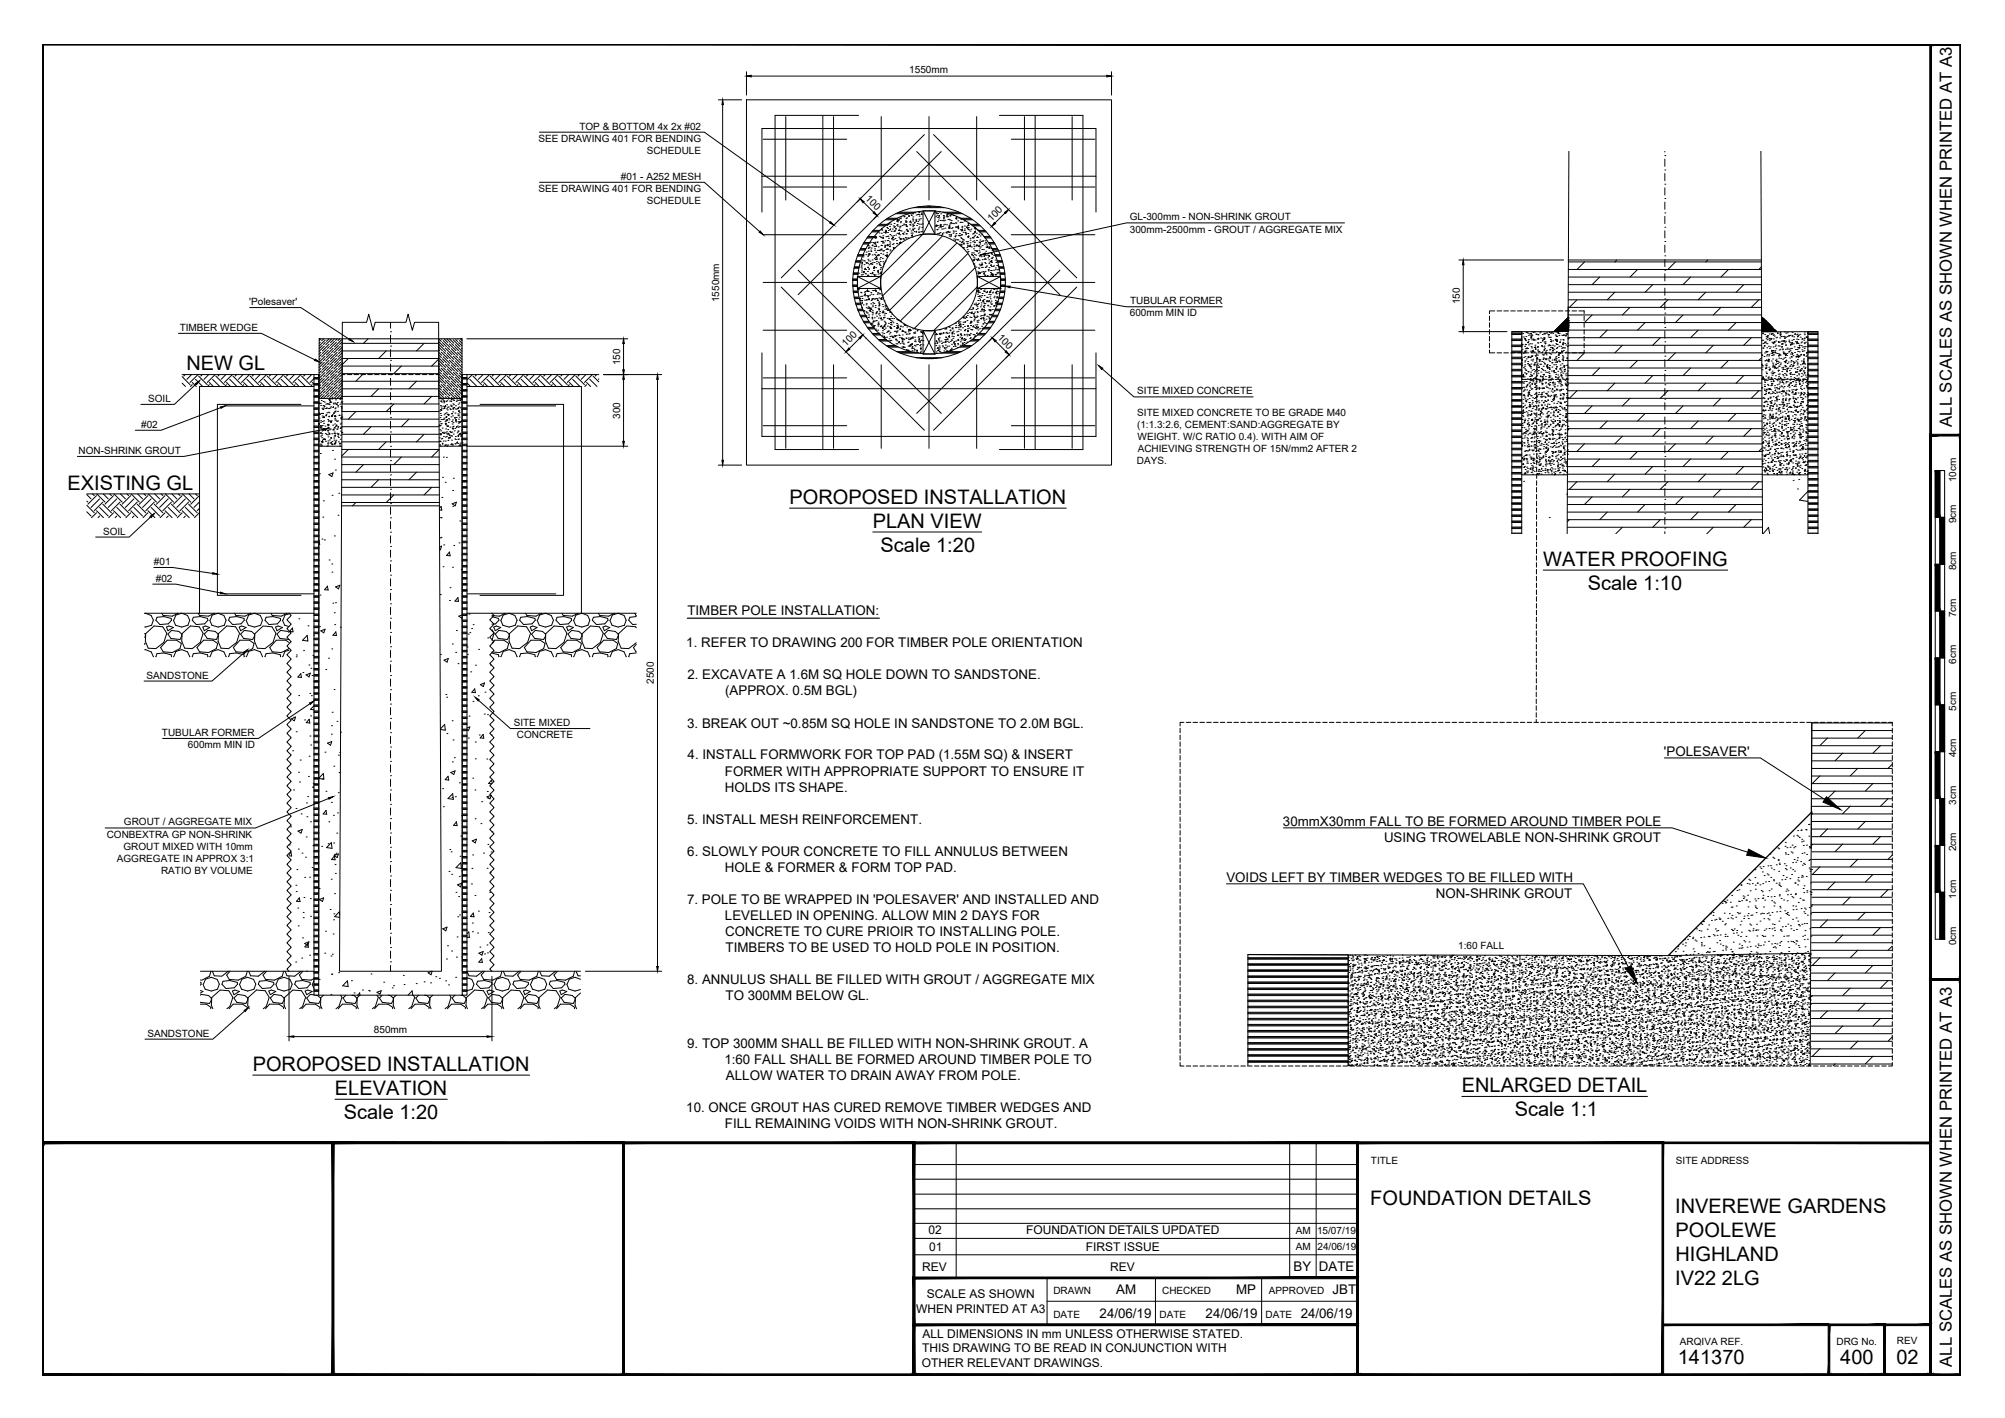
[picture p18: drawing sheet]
<svg xmlns="http://www.w3.org/2000/svg" width="420mm" height="297mm" viewBox="0 0 420 297" stroke-linecap="round" stroke-linejoin="round" font-family="sans-serif">
<defs><g id="words">
<g font-size="4.2">
<text x="39.1" y="77.5">NEW GL</text>
<text x="14.2" y="102.7">EXISTING GL</text>
<text x="165.4" y="105.6">POROPOSED INSTALLATION</text>
<text x="182.9" y="110.6">PLAN VIEW</text>
<text x="184.5" y="115.6">Scale 1:20</text>
<text x="323.4" y="118.5">WATER PROOFING</text>
<text x="332.7" y="123.6">Scale 1:10</text>
<text x="53" y="224.3">POROPOSED INSTALLATION</text>
<text x="70.2" y="229.4">ELEVATION</text>
<text x="306.3" y="228.8">ENLARGED DETAIL</text>
<text x="317.4" y="233.8">Scale 1:1</text>
<text x="72.1" y="234.4">Scale 1:20</text>
<text x="287.2" y="252.5">FOUNDATION DETAILS</text>
<text x="351.1" y="254">INVEREWE GARDENS</text>
<text x="351.1" y="259.1">POOLEWE</text>
<text x="351.1" y="269.2">IV22 2LG</text>
<text x="351.1" y="264.1">HIGHLAND</text>
<text x="351.6" y="285.7">141370</text>
<text x="385.6" y="285.7">400</text>
<text x="397.4" y="285.7">02</text>
</g>
<g font-size="3.5">
<text x="409" y="89.4" transform="rotate(-90 409 89.4)">ALL SCALES AS SHOWN WHEN PRINTED AT A3</text>
<text x="409" y="286.3" transform="rotate(-90 409 286.3)">ALL SCALES AS SHOWN WHEN PRINTED AT A3</text>
</g>
<g font-size="2.8">
<text x="144" y="128.9">TIMBER POLE INSTALLATION:</text>
<text x="143.8" y="135.6">1. REFER TO DRAWING 200 FOR TIMBER POLE ORIENTATION</text>
<text x="144" y="142.3">2. EXCAVATE A 1.6M SQ HOLE DOWN TO SANDSTONE.</text>
<text x="152" y="145.7">(APPROX. 0.5M BGL)</text>
<text x="144" y="152.4">3. BREAK OUT ~0.85M SQ HOLE IN SANDSTONE TO 2.0M BGL.</text>
<text x="144.1" y="159.1">4. INSTALL FORMWORK FOR TOP PAD (1.55M SQ) &amp; INSERT</text>
<text x="348.7" y="158.4">'POLESAVER'</text>
<text x="151.9" y="162.5">FORMER WITH APPROPRIATE SUPPORT TO ENSURE IT</text>
<text x="151.9" y="165.8">HOLDS ITS SHAPE.</text>
<text x="144" y="172.5">5. INSTALL MESH REINFORCEMENT.</text>
<text x="268.8" y="173">30mmX30mm FALL TO BE FORMED AROUND TIMBER POLE</text>
<text x="144" y="179.2">6. SLOWLY POUR CONCRETE TO FILL ANNULUS BETWEEN</text>
<text x="290" y="176.4">USING TROWELABLE NON-SHRINK GROUT</text>
<text x="151.9" y="182.6">HOLE &amp; FORMER &amp; FORM TOP PAD.</text>
<text x="257" y="184.8">VOIDS LEFT BY TIMBER WEDGES TO BE FILLED WITH</text>
<text x="144" y="189.3">7. POLE TO BE WRAPPED IN 'POLESAVER' AND INSTALLED AND</text>
<text x="300.9" y="188.2">NON-SHRINK GROUT</text>
<text x="151.9" y="192.7">LEVELLED IN OPENING. ALLOW MIN 2 DAYS FOR</text>
<text x="152" y="196">CONCRETE TO CURE PRIOIR TO INSTALLING POLE.</text>
<text x="152" y="199.4">TIMBERS TO BE USED TO HOLD POLE IN POSITION.</text>
<text x="144" y="206.1">8. ANNULUS SHALL BE FILLED WITH GROUT / AGGREGATE MIX</text>
<text x="152" y="209.5">TO 300MM BELOW GL.</text>
<text x="144" y="219.5">9. TOP 300MM SHALL BE FILLED WITH NON-SHRINK GROUT. A</text>
<text x="151.8" y="222.9">1:60 FALL SHALL BE FORMED AROUND TIMBER POLE TO</text>
<text x="152.1" y="226.3">ALLOW WATER TO DRAIN AWAY FROM POLE.</text>
<text x="143.8" y="233">10. ONCE GROUT HAS CURED REMOVE TIMBER WEDGES AND</text>
<text x="151.9" y="236.3">FILL REMAINING VOIDS WITH NON-SHRINK GROUT.</text>
<text x="271.1" y="266.3">BY</text>
<text x="276.4" y="266.3">DATE</text>
<text x="233.9" y="271.1">AM</text>
<text x="259" y="271.1">MP</text>
<text x="279.3" y="271.1">JBT</text>
<text x="230.4" y="276">24/06/19</text>
<text x="252.7" y="276">24/06/19</text>
<text x="272.6" y="276">24/06/19</text>
</g>
<g font-size="2.5">
<text x="194.5" y="258.6">02</text>
<text x="194.7" y="262">01</text>
<text x="215" y="258.6">FOUNDATION DETAILS UPDATED</text>
<text x="227.5" y="262">FIRST ISSUE</text>
<text x="193.3" y="266.2">REV</text>
<text x="232.6" y="266.2">REV</text>
<text x="192" y="275">WHEN PRINTED AT A3</text>
<text x="194.2" y="272">SCALE AS SHOWN</text>
<text x="193.3" y="280.3">ALL DIMENSIONS IN mm UNLESS OTHERWISE STATED.</text>
<text x="193.2" y="286.3">OTHER RELEVANT DRAWINGS.</text>
<text x="193.3" y="283.3">THIS DRAWING TO BE READ IN CONJUNCTION WITH</text>
</g>
<g font-size="2.1">
<text x="190.5" y="15.2">1550mm</text>
<text x="112.8" y="29.7">SEE DRAWING 401 FOR BENDING</text>
<text x="121.4" y="27.2">TOP &amp; BOTTOM 4x 2x #02</text>
<text x="135.5" y="32.2">SCHEDULE</text>
<text x="112.8" y="40.2">SEE DRAWING 401 FOR BENDING</text>
<text x="130.1" y="37.7">#01 - A252 MESH</text>
<text x="181.3" y="41.6" transform="rotate(45 181.3 41.6)">100</text>
<text x="135.5" y="42.7">SCHEDULE</text>
<text x="207.8" y="46.4" transform="rotate(-45 207.8 46.4)">100</text>
<text x="236.7" y="46.2">GL-300mm - NON-SHRINK GROUT</text>
<text x="236.8" y="48.7">300mm-2500mm - GROUT / AGGREGATE MIX</text>
<text x="52.2" y="63.9">'Polesaver'</text>
<text x="150.7" y="63.3" transform="rotate(-90 150.7 63.3)">1550mm</text>
<text x="236.8" y="63.7">TUBULAR FORMER</text>
<text x="305.9" y="63.8" transform="rotate(-90 305.9 63.8)">150</text>
<text x="37.7" y="69.3">TIMBER WEDGE</text>
<text x="208.9" y="70.7" transform="rotate(45 208.9 70.7)">100</text>
<text x="236.8" y="66.2">600mm MIN ID</text>
<text x="129.9" y="76.5" transform="rotate(-90 129.9 76.5)">150</text>
<text x="177.3" y="72.7" transform="rotate(-45 177.3 72.7)">100</text>
<text x="238.3" y="82.6">SITE MIXED CONCRETE</text>
<text x="29.6" y="89.6">#02</text>
<text x="31.1" y="84.2">SOIL</text>
<text x="129.9" y="87.7" transform="rotate(-90 129.9 87.7)">300</text>
<text x="238.3" y="89.6">(1:1.3:2.6, CEMENT:SAND:AGGREGATE BY</text>
<text x="238.3" y="87.1">SITE MIXED CONCRETE TO BE GRADE M40</text>
<text x="16.5" y="95.1">NON-SHRINK GROUT</text>
<text x="238.4" y="92.1">WEIGHT. W/C RATIO 0.4). WITH AIM OF</text>
<text x="238.4" y="94.7">ACHIEVING STRENGTH OF 15N/mm2 AFTER 2</text>
<text x="238.3" y="97.2">DAYS.</text>
<text x="409.9" y="101" transform="rotate(-90 409.9 101)">10cm</text>
<text x="21.6" y="112">SOIL</text>
<text x="409.9" y="109.6" transform="rotate(-90 409.9 109.6)">9cm</text>
<text x="32.3" y="118.3">#01</text>
<text x="409.9" y="119.5" transform="rotate(-90 409.9 119.5)">8cm</text>
<text x="32.7" y="121.9">#02</text>
<text x="409.9" y="129.3" transform="rotate(-90 409.9 129.3)">7cm</text>
<text x="30.7" y="142.2">SANDSTONE</text>
<text x="137" y="143.3" transform="rotate(-90 137 143.3)">2500</text>
<text x="409.9" y="139.1" transform="rotate(-90 409.9 139.1)">6cm</text>
<text x="409.9" y="148.9" transform="rotate(-90 409.9 148.9)">5cm</text>
<text x="33.9" y="154.2">TUBULAR FORMER</text>
<text x="107.7" y="152.1">SITE MIXED</text>
<text x="108.3" y="154.6">CONCRETE</text>
<text x="39.4" y="156.6">600mm MIN ID</text>
<text x="409.9" y="158.6" transform="rotate(-90 409.9 158.6)">4cm</text>
<text x="26" y="172.9">GROUT / AGGREGATE MIX</text>
<text x="409.9" y="168.6" transform="rotate(-90 409.9 168.6)">3cm</text>
<text x="22.4" y="175.5">CONBEXTRA GP NON-SHRINK</text>
<text x="25.9" y="178">GROUT MIXED WITH 10mm</text>
<text x="409.9" y="178.3" transform="rotate(-90 409.9 178.3)">2cm</text>
<text x="24.5" y="180.5">AGGREGATE IN APPROX 3:1</text>
<text x="33.7" y="183">RATIO BY VOLUME</text>
<text x="409.9" y="188.3" transform="rotate(-90 409.9 188.3)">1cm</text>
<text x="409.9" y="198" transform="rotate(-90 409.9 198)">0cm</text>
<text x="305.6" y="198.8">1:60 FALL</text>
<text x="30.9" y="217.1">SANDSTONE</text>
<text x="78.4" y="216.4">850mm</text>
<text x="287.3" y="243.9">TITLE</text>
<text x="351.2" y="243.9">SITE ADDRESS</text>
<text x="271.5" y="261.9">AM</text>
<text x="271.5" y="258.4">AM</text>
<text x="276" y="258.4">15/07/19</text>
<text x="276.1" y="261.9">24/06/19</text>
<text x="220.8" y="271.1">DRAWN</text>
<text x="243.5" y="271.1">CHECKED</text>
<text x="265.9" y="271.1">APPROVED</text>
<text x="220.8" y="276">DATE</text>
<text x="243" y="276">DATE</text>
<text x="265.2" y="276">DATE</text>
<text x="352.1" y="281.6">ARQIVA REF.</text>
<text x="384.8" y="281.6">DRG No.</text>
<text x="397.5" y="281.6">REV</text>
</g>
</g></defs>
<!-- layer: 03 - Proposed Annotation Text -->
<path d="M144 129.5h40.3" fill="none" stroke="#000" stroke-width=".25"/>
<!-- layer: PROPOSED OTHER USER 1 - HIDDEN -->
<g fill="none" stroke="#000" stroke-width=".21">
<path d="M178.7 58.7h1M178.7 58.6h1M178.7 59.7h1M178.7 59.8h1M178.7 58.4h1M178.8 57.5h1M178.8 57.3h1M178.8 57.2h1M179 56.2h1M179 56h1M179 55.9h1M179.2 54.9h1.1"/>
<path d="M179.3 54.8h1M179.3 54.6h1.1M179.6 53.7h1.1M179.7 53.5h1.1M179.8 53.3h1.1M179.9 57.2h.1M180.2 52.4h1.1M180.3 52.2h1.1M180.3 52.1h1.2M180.4 55.9h.1M180.5 54.9h.1M180.5 57.8h.1"/>
<path d="M180.5 55.7h.1M180.5 57.6h.1M180.5 57h.1M180.5 56.2h.1M180.6 55.3h.1M180.6 56.6h.1M180.6 54.5h.1M180.7 57.5h.1M180.7 55.1v-.1l-.1 .1h.2M180.9 53.8h.1M180.9 51.1h1.1M180.9 56.9l.1 .1 .1-.1h-.2"/>
<path d="M180.9 54.6h.1M180.9 50.9h1.2M181 53.3v.2h-.2zM181 50.8h1.2M181.1 55.4h.1M181.1 56.9v.1h-.1l.1-.1M181.2 54.7h.1M181.2 56.4h.2l-.1-.2-.1 .2M181.3 57.3h.1M181.4 57.4h.1M181.4 56.5h.1M181.4 53.3h.1"/>
<path d="M181.5 55h.1M181.5 52.8h.1M181.5 55.1l.2 .1v-.2l-.2 .1M181.7 49.8h1.2M181.8 57.7h.1M181.8 56.9h.1M181.8 56h.1M181.8 49.7h1.3M181.8 53.7h.1M181.8 57.6h.1M181.8 55.2h.1M181.8 51.4v.1"/>
<path d="M181.9 54.3h.1M181.9 53.5h.1M181.9 49.5h1.3M181.9 52.6h.1M181.9 52h.1M181.9 51.4h.1M181.9 54.6h.1M181.9 57.8h.1M182 51.8h.1M182 56.4h.1M182 53.1h.1M182 56.3h.1"/>
<path d="M182.1 55.5h.1M182.1 53.4l.1-.2v.2zM182.1 53.2h.2v.1zM182.2 51.8h.1M182.2 50.9h.1M182.3 54.7h.1M182.3 57.3h.1M182.4 50.8h.1M182.5 52.4h.1M182.5 52.7h.1M182.5 52h.1M182.5 55.2h.1"/>
<path d="M182.5 55.1l.1 .2h-.2zM182.6 57.9h-.1M182.6 57.9h.1M182.7 57.3h.1M182.7 48.6h1.4M182.7 55.4h.1M182.8 54.5h.1M182.8 51.4l.1-.1v.2zM182.8 53.4h.1M182.8 55h.1M182.8 48.4h1.4M182.9 50.8h.1"/>
<path d="M182.9 57l.1 .2h-.2zM183 48.3h1.4M183 56.3h.1M183 56.1l.2-.1v.2zM183.1 57.5h.1M183.1 56.7h.1M183.1 55.8h.1M183.1 51.7h.1M183.1 56h.1M183.2 55h.1M183.2 57.7h.1M183.2 54.1h.1"/>
<path d="M183.2 53.3h.1M183.3 52.4h.1M183.3 51.6h.1M183.3 52.1h.1M183.3 50.7h.1M183.3 49.7v-.1l-.1 .1h.2M183.4 49.9h.1M183.4 50.8v.3l-.2-.1zM183.4 49.6l.2-.1-.1 .1zM183.4 54.4h.1M183.4 53.5h.1M183.4 51.2h.1"/>
<path d="M183.4 57.6h.1M183.5 49.8h.1M183.5 49.6h.1M183.5 52.9h.1M183.5 56.1h.1M183.6 54.8h.1M183.6 54.3l.2-.1v.2zM183.7 55.3h.1M183.7 51.6v-.1l-.2 .1h.2M183.7 54v-.3l-.2 .2 .3 .1M183.8 50.8h.1M183.8 50.7h.1"/>
<path d="M183.8 52.5h.1M183.9 56.8l.2-.2v.3zM183.9 57.1h.1M183.9 47.3h1.6M184 57.4h.1M184 53.4l.1 .2-.2-.1 .1-.1M184 51.7h.1M184 54.9h.1M184.1 53.4h.1M184.1 52.5h.1M184.1 47.1h1.6M184.2 55.1h.1"/>
<path d="M184.2 48.8h.1M184.3 49.5h.1M184.3 47h1.6M184.3 54.3h.1M184.4 55.3v.2l-.1-.1 .1-.1M184.4 57.3h.1M184.4 56.5h.1M184.4 55.6h.1M184.5 52.3l-.1 .2-.1-.1h.2M184.5 54.8h.1M184.5 53.9h.1M184.5 49.7h.1"/>
<path d="M184.5 56.1h.1M184.5 53.1h.1M184.5 57.7h.1M184.6 52.2h.1M184.6 57.1h.1v.1zM184.6 57h.1M184.6 51.4h.1M184.6 50.6h.1M184.6 56h.1M184.7 49.7h.1M184.7 48.9h.1M184.7 48h.1"/>
<path d="M184.7 52.4h.1M184.7 57.3l-.1 .1h.1M184.7 51.5h.1M184.8 48.2h.1M184.8 47.9l-.1 .1M184.8 49.9h.1M184.9 50.9h.1M184.9 54.1h.1M184.9 50.6l.2-.1-.1 .2zM185 54.8h.1M185 49.4h.1M185 52.6h.1"/>
<path d="M185 55.8h.1M185 53.3h.1M185.1 50.9h.1M185.2 48.7h.1M185.2 49.9v-.2l-.2 .2h.2M185.2 52.5h.1M185.3 55.1h.1M185.3 55.2l-.1 .1 .1 .1M185.4 51.4h.1M185.4 50.5h.1M185.5 53.5h.1M185.5 51.6v.2h-.1z"/>
<path d="M185.5 48.2h.1M185.5 51.5h.1M185.5 54.7h.1M185.5 48.7h.2l-.1 .1zM185.5 46h1.9M185.6 49.6h.1M185.7 52.3h.1M185.7 48.3l.1 .3M185.8 45.9h1.9M185.8 48.3l-.2 .3h.2M185.8 53.8h.1M185.8 53.4h.2l-.1 .1z"/>
<path d="M185.8 52.9h.1M185.8 47.7h.1M185.8 47.3h.1M185.8 53.6l.1 .1h-.2l.2-.1M185.9 52.1h.1M185.9 51.2h.1M185.9 50.4h.1M185.9 49.6h.1M186 48.7h.1M186 47.9h.1M186 52.2h.1M186 45.7h2.1"/>
<path d="M186 47h.1M186.1 50.4h.1M186.1 49.5h.1M186.1 51.2v.3h-.2zM186.1 46.9l.2-.1v.2zM186.1 48.3h.1M186.2 49.9h.1M186.4 51.3h.1M186.4 50.7h.1M186.4 47.4h.1M186.4 51.6l.2-.1-.1 .2zM186.5 46.7h.1"/>
<path d="M186.5 50.9h.1M186.5 49.1h.1M186.5 52.3h.1M186.5 52.6h.1M186.6 48v.1h-.1zM186.7 47h.1M186.7 49.4h.1M186.8 48.5h.1M187 49.9v.1h-.2zM187 49.6h.1M187 48h.1M187 51.2h.1"/>
<path d="M187 50.2h.1M187 49.8l.2-.1v.1zM187.2 51.9h.1M187.2 47.3h.1M187.2 51.1h.1M187.2 51.9l.1-.1v.2M187.2 51.9h.2M187.2 50.2h.1M187.3 49.4h.1M187.3 48.5h.1M187.3 52h.1M187.3 47.7h.1"/>
<path d="M187.4 46.8h.1M187.4 48.4h.1M187.4 47.5h.1M187.5 48.3h.1M187.5 50h.1M187.6 47.9h.2v.1zM187.7 49.3h.1M187.7 44.8h2.8M187.9 51h.1M187.9 50.4h.1M187.9 47.2h.1M187.9 46.1l.2-.2 .1 .2z"/>
<path d="M188 51.1h.1M188 48.9h.1M188 47.1h.1M188.1 44.6h3M188.1 47.4h.1M188.1 46.5h.1M188.1 46.4v-.2l-.1 .2h.1M188.3 46.1l.1-.1v.2zM188.3 48.3h.1M188.3 49.7h.1M188.4 44.5h3.4M188.5 47.7h.1"/>
<path d="M188.5 50.9h.1M188.5 48.3h-.2l.1-.2 .1 .2M188.5 45.7h.1M188.5 49h-.2l.2-.2v.2M188.5 50h.1M188.5 47.4h.1M188.5 50.8l.2-.1v.2zM188.6 49.2h.1M188.6 48.3h.1M188.6 51h.1M188.6 47.5h.1M188.6 50h.1"/>
<path d="M188.7 46.7h.1M188.7 45.8h.1M188.7 46.4h.1M188.8 45.4h.1M188.8 50v.2h-.1l.1-.2M188.9 48.4h.1M188.9 50h.1M189 47.2h.1M189.2 48.9h.1v.1zM189.3 50h.1M189.3 49h.1M189.3 50.1h.1"/>
<path d="M189.4 47.1h.1M189.4 46.9h.1M189.4 45.4h.1M189.4 48.6h.1M189.5 45.4h.1M189.7 46.2h.1M189.7 49.7h.1M189.8 47.1l.2-.1-.1 .2zM189.8 49.9h.1M189.9 49h.1M189.9 45.8h.1M189.9 48.2h.1"/>
<path d="M189.9 47.4h.1M189.9 47.3h.1M189.9 46.4v.1h-.1zM189.9 46.5h.1M190 48h.1M190 47.5h.1M190 45.6h.1M190.2 48.5h.1M190.2 49.8h.1M190.3 48.3v.2l-.2-.1zM190.4 45.3h.1M190.4 45.3l.2-.1-.1 .1z"/>
<path d="M190.6 48h.1M190.6 47h.1M190.7 47.2h.1M190.8 46.7h.1M190.8 46.3l.1 .2h-.3zM190.9 48.8h.1M190.9 44.9h.1M190.9 48.4h.1M191 45.1h.1M191 49.4l.2-.2v.2zM191.1 49.7h.1M191.2 48.8h.1"/>
<path d="M191.2 48h.1M191.2 45.9h.1M191.2 47.1h.1M191.2 47.5h.1M191.3 46.3h.1M191.3 46.9h.1M191.3 45.4h.1M191.3 46h.1M191.3 48.1l.2-.1-.1 .2zM191.3 44.6h.1M191.4 44.6v.2h-.2zM191.4 47.2h.1"/>
<path d="M191.5 43.5h6.4M191.6 47.8h.1M191.6 48.5h.1M191.7 44.6h.1M191.7 46.5l.1 .2h-.2l.1-.2M191.9 46.3l.2-.1-.1 .2zM191.9 46h.1M192 45h.1M192.1 47.2h.1M192.1 48.5v.1h-.1zM192.2 46.8h.1M192.2 44.9h.1"/>
<path d="M192.3 46.4h.1M192.4 43.3h4.5M192.4 48.1h.1M192.4 44.9h.1M192.5 48.6h.1M192.5 47.8h.1M192.5 46.9h.1M192.5 44.5l.2-.1v.1zM192.6 46.1h.1M192.6 45.9h.1M192.6 45.3h.1M192.6 45h.1"/>
<path d="M192.6 47.6h.1M192.6 44.4h.1M192.9 49.2l.1-.1v.1M192.9 45.8h.1M192.9 48.6h.1M192.9 47h.1M193.1 44.6h.1M193.1 48.5h.1M193.2 47.6h.1M193.2 44.8v.1h-.1l.1-.1M193.4 46.8v.1M194.3 43.2h.7"/>
<path d="M195.9 44.2h.1M195.9 44.2v.3M195.9 44.5h.1M196.1 47.3l.2 .1v-.3l-.2 .2M196.1 45.4h.1M196.1 47.4h.1M196.2 44.6h.2l-.1 .1zM196.3 45.1h.1M196.3 49h.1M196.4 48.1h.1M196.4 47.2h.1M196.4 47.3h.1"/>
<path d="M196.4 46.4h.1M196.5 45.6h.1M196.5 44.7h.1M196.6 49h.1M196.6 46.1h.1M196.7 47.7h.1M196.8 48.9h.1M196.8 44.4h.1M196.8 45.7h.1M196.8 45.1l.1 .2h-.2zM196.9 47.3h.1M197 48.7h.1"/>
<path d="M197 47.1h.1M197 46.2h.1M197.1 47.5l.2-.1-.1 .2zM197.1 44.8h.1M197.2 47v.2h-.1zM197.3 48h.1M197.4 46.2h.1M197.4 49.1l.2-.2v.2zM197.5 47.4h.1M197.5 44.5h3.4M197.6 48.8h.1M197.7 47.9h.1"/>
<path d="M197.7 46.1h.1M197.7 45.1h.1M197.7 47.1h.1M197.7 45.2h.1M197.7 45.7h.1l.1-.1-.2 .1M197.7 46.3h.1M197.7 45.4h.1M197.8 44.6h.1M198 47h.1M198 46.1h.1M198 47.8h.1M198.2 48.8h.1"/>
<path d="M198.2 48.6h.1M198.3 45.4h.1M198.3 44.6h3M198.3 45.1h.1M198.3 48.8h.1M198.3 47.1h.1M198.5 44.9h.1M198.6 48.5h.2l-.1 .1zM198.6 44.7l-.2 .2h.3l-.1-.2M198.6 46h.1M198.7 45.4v-.1l-.1 .1h.1M198.8 47.8h.2v-.2l-.2 .2"/>
<path d="M198.8 47.5h.1M198.8 46h.1M198.8 49.2h.1M198.8 44.8h2.8M198.9 48.7h.1M198.9 47.8h.1M198.9 49.4h.1M199 48.6h.1M199 47.8h.1M199 47.2v.1h-.1l.1-.1M199 46.9h.1M199 46.1h.1"/>
<path d="M199 45.2h.1M199.1 45.2h.1M199.2 49.6h.1M199.2 46.7l.2-.1-.1 .2zM199.3 45h.1M199.3 46.2h.1M199.4 49.1v.2l-.2-.1 .2-.1M199.4 47.8h.1M199.5 47.7h.1M199.6 46.8h.1M199.7 48.9h.1M199.7 48.4h.1"/>
<path d="M199.7 45.1h.1M199.8 48.6h.1M199.8 46.8h.1M199.8 50.1h.1M200.1 50.4h.1M200.1 49.6l.2-.1-.1 .1zM200.2 50.1h.1M200.2 46.7h.1M200.2 47.6h.1M200.2 49.3h.1M200.2 48.4h.1M200.2 45.8h.1"/>
<path d="M200.3 47.6h.1M200.3 46.7h.1M200.3 45.7h.1M200.3 48.9h.1M200.3 45.9h.1M200.5 47.6h.1M200.5 45.6v-.2l-.1 .2h.1M200.6 50.2h.1M200.7 46.3h.1M200.7 50.3h.1M200.7 47.9h.1M200.7 47.7l.2-.1v.2z"/>
<path d="M200.8 49.4h.1M200.8 47.3l.1 .2h-.2l.1-.2M200.9 45.7h.1M201 51.2h.1M201 48.9h.1M201.1 50.5h.1M201.2 46.6h.1M201.2 48.1h.1M201.2 51.3h.1M201.2 49.4v-.1l-.1 .1h.1M201.3 46.6h.1M201.3 49.8h.1"/>
<path d="M201.3 45.7h2M201.4 49.3h.1M201.4 51.6h.1M201.4 48.4h.1M201.5 50.8h.1M201.5 50h.1M201.5 48.2l.2-.2v.2zM201.5 45.8l-.2 .1 .2 .1v-.2M201.5 49.1h.1M201.5 48.3h.1M201.6 47.6h.1M201.6 47.4h.1"/>
<path d="M201.6 51.3h-.2l.1-.1 .1 .1M201.6 46.6h.1M201.6 45.9h2M201.6 50.6l.1 .1 .1-.2-.2 .1M201.7 50.1h.1M201.8 48.7h.1M201.8 51.9h.1M201.9 50.3h.1M201.9 46h1.9M202 51.9h.1M202 50.9v.2h-.2zM202.1 48.3h.1"/>
<path d="M202.1 46.3h.1M202.1 48h.1M202.1 47.3h.1M202.3 48.7h.1v.1zM202.4 49.1h.1M202.4 49h.1M202.4 50.6h.1M202.6 51.9h.1M202.6 50.9h.1M202.7 47.5v.1h-.2zM202.7 47.9h.1M202.7 51.1h.1"/>
<path d="M202.7 52.3h.1M202.7 51.5h.1M202.7 47.3h.1M202.8 50.6h.1M202.8 51.6h.1M202.8 52.8h.1M202.8 49.6h.1M202.8 49.8h.1M202.8 48.9h.1M202.8 48.1h.1M202.9 46.9l.1-.1v.2zM202.9 47.2h.1"/>
<path d="M202.9 52.7h.1M202.9 47.7h.1M203 49.4v.2h-.1zM203 48.2h.1M203.1 51.6l.2-.1v.2zM203.3 50.9h.1M203.3 50.3h.1M203.3 49.9h.1M203.3 48.4h.1M203.3 51.6h.1M203.4 51.3l-.2 .2h.2v-.2M203.4 47h1.6"/>
<path d="M203.5 48h.1M203.6 51.7h.1M203.6 53h.1M203.6 47.1h1.6M203.7 53.2v.2h-.1l.1-.2M203.8 49h.1M203.8 49.8l.1-.1v.1zM203.8 54.4h.1M203.8 50.7h.1M203.8 53.5h.1M203.8 47.3h1.6M203.9 54.7h.1"/>
<path d="M203.9 49.8h.1M203.9 53.8h.1M204 53h.1M204 48.9h.1M204 52.1h.1M204 55.2l.1-.1v.2M204 51.3h.1M204 55.3h.1M204.1 54.5l.1-.1v.1zM204.1 50.4h.1M204.1 49.6h.1M204.1 55.3h.1"/>
<path d="M204.1 51.7h.1M204.1 48.7h.1M204.1 54h.1M204.2 47.9h.1M204.2 53.3h.1M204.2 47.6h.1M204.2 50.8h.1M204.2 48.6l.2-.2v.2zM204.2 50.7h.1M204.2 52.5h.1M204.2 55.7h.1M204.3 47.7h.1"/>
<path d="M204.3 49.3h.1M204.4 47.8h.1M204.5 53.4h.1M204.5 54.3h.1M204.5 52.5h.1M204.5 48v-.1h-.1l.1 .1M204.5 56h.1M204.6 48.9h.1M204.6 50.4h.1M204.7 52.6h.1v.1zM204.8 54.3h.1M204.8 54.6h.1"/>
<path d="M204.8 57.8h.1M204.8 51.5h-.3l.2-.2 .1 .2M204.8 48.2h.1M204.8 51.4h.1M204.8 57h.1M204.8 49.6l.1 .1h-.2zM204.9 49.7h.1M204.9 57.3l.2 .1v-.1h-.2M205 48.3h1.4M205 57h.1M205 53h.1M205 56.1h.1"/>
<path d="M205.1 57.9h.1M205.1 54.2v.2h-.2zM205.1 57h.1M205.1 49.1h.1M205.1 56.2h.1M205.1 52.4h.1M205.1 48.4h1.4M205.2 51.5h.1M205.2 50.7h.1M205.2 55.4h.1M205.2 51.5v.1M205.2 54.5h.1"/>
<path d="M205.2 51.5l-.1 .1h.1M205.2 57.3h.2v-.2l-.2 .2M205.2 53.7h.1M205.3 52.8h.1M205.3 52h.1M205.3 57.9h.1M205.3 48.6h1.4M205.3 50.8l.2-.1-.1 .2zM205.3 51.1h.1M205.3 50.3h.1M205.3 55.7h.1M205.4 49.4h.1"/>
<path d="M205.4 53.3h.1M205.5 51.7h.1M205.5 53.4h.1M205.5 53.4l.1 .2-.2-.1zM205.6 55.5l.1-.1v.2zM205.6 53.8h.1M205.6 57h.1M205.6 50.6h.1M205.7 56h.1M205.7 55.1h.1M205.7 52.3h.1M205.7 55.5h.1"/>
<path d="M205.7 49h.1M205.8 51.4h.1M205.8 50.5h.1M205.8 54.4h.1M205.9 56h.1M205.9 55.3l-.1 .1 .1 .1v-.2M206 56.9h.1M206 50.4h.1M206.1 52.3h.1M206.2 49.5h1.2M206.2 53.6h.2l-.1 .1zM206.2 57h.1"/>
<path d="M206.2 54.3h.1M206.2 57.6h.1M206.2 57.2l.1 .2h-.2zM206.3 51.1h.1M206.3 49.7h1.3M206.3 55h.1M206.3 53.1h.1M206.4 54.1h.1M206.4 57.7h.1M206.4 56.9h.1M206.4 49.8h1.3M206.4 56h.1"/>
<path d="M206.5 50.4h.1M206.5 55.2h.1M206.5 54.3h.1M206.5 50.8h.1M206.6 53.5h.1M206.6 52.6h.1M206.6 51.8h.1M206.6 55.9h.1M206.6 50.9h.1M206.7 55.7h.1M206.8 51.3h.1M206.8 51.8l.2-.1-.1 .2z"/>
<path d="M206.8 51.8h.1M206.9 53.4h.1M206.9 57.7h.1M207 54h.1M207 51.6l-.1 .2h.1v-.2M207 53.1h.1M207.1 56.5h.1v.1zM207.1 53.5h.1M207.1 56.7h.1M207.1 50.8h1.2M207.2 54.4h.1M207.2 52h.1"/>
<path d="M207.2 55.2h.1M207.2 56.1h.1M207.2 50.9h1.2M207.3 54.9h.1M207.3 51.1h1.2M207.4 53.7v-.1l-.2 .1h.2M207.5 51.9h-.3l.2-.2 .1 .3M207.5 57.6h.1M207.5 57.1h.1M207.6 56.7h.1M207.7 53h.1M207.7 57.5h.1"/>
<path d="M207.7 52.1h.1M207.7 53.1h.1M207.7 55.5v.1h-.1l.1-.1M207.7 54.7l.2-.1-.1 .2zM207.7 54.1h.1M207.7 57.3h.1M207.7 56.7h.1M207.8 55.8h.1M207.8 55h.1M207.8 54.6v.2h-.2zM207.8 54.1h.1M207.8 53.3h.1"/>
<path d="M207.9 52.4h.1M207.9 52.1h1.1M207.9 57.7l.2-.2v.2zM208 53.9h.1M208 52.2h1.1M208.1 55.8h.1M208.1 52.4h1.1M208.1 57.4v.1h-.2l.2-.1M208.2 56.6h.1M208.2 55.7h.1M208.2 53.5h.1M208.5 57.5h.1"/>
<path d="M208.5 53.3h1.1M208.5 54.5h.1M208.6 53.5h1M208.6 56.1h.1M208.6 56.5h.1M208.6 57.5h.2l-.1 .1zM208.6 53.7h1.1M208.7 55h.1M208.9 55.6h.1M208.9 54.7h.1M208.9 57.1h.1M209 54.6h1"/>
<path d="M209 57.3h.1M209 56.5h.1M209 54.8h1.1M209 55.7h.1M209.1 54.9h1M209.2 56.5h.1M209.2 57h.1M209.2 55.7h.1M209.3 55.7h-.1M209.3 55.9h1M209.3 56h1.1M209.4 56.2h1"/>
<path d="M209.5 57.2h1.1M209.6 57.3h1M209.6 57.5h1M209.7 58.7h1M209.7 58.6h1M209.7 59.8h1M209.7 58.4h1M209.7 59.7h1M38.2 78.9l1.6 1.7M38.8 78.5l-.3 .3M40.1 78.5l-.9 1M41 79.5l1.5 1.5"/>
<path d="M41.5 78.5l-1.7 1.6M41.6 78.8l1.8 1.8M42.4 78.5l-.3 .3M43.7 78.5l-1 1M44.5 79.5l1.6 1.5M45.1 78.5l-1.7 1.6M45.2 78.8l1.8 1.8M46 78.5l-.3 .3M47.3 78.5l-1 1M48.1 79.5l1.5 1.5M48.7 78.5l-1.7 1.6M48.8 78.8l1.8 1.8"/>
<path d="M49.6 78.5l-.3 .3M50.9 78.5l-1 1M51.7 79.5l1.5 1.5M52.3 78.5l-1.7 1.6M52.4 78.8l1.8 1.8M53.2 78.5l-.3 .3M54.5 78.5l-1 1M55.3 79.5l1.5 1.5M55.9 78.5l-1.7 1.6M56 78.8l1.8 1.8M56.8 78.5l-.3 .3M58.1 78.5l-1 1"/>
<path d="M58.9 79.5l1.5 1.5M59.5 78.5l-1.7 1.6M59.6 78.8l1.8 1.8M60.4 78.5l-.4 .3M61.7 78.5l-1 1M62.5 79.5l1.5 1.5M63.1 78.5l-1.7 1.6M63.2 78.8l1.8 1.8M64 78.5l-.4 .3M65.3 78.5l-1 1M65.8 79.4h1M65.8 79.1h1"/>
<path d="M65.8 79.3l-.8 .8M67.1 71.7l-.2 .2M67.1 75.1l-.2 .2M67.1 78.4l-.2 .3M67.3 73.8l-.4 .4M67.3 77.2l-.4 .4M67.3 71l-.4 .3M67.3 74.3l-.4 .4M67.3 77.7l-.4 .4M67.5 72.4l-.6 .6M67.5 75.8l-.6 .7M67.5 79.2l-.6 .7"/>
<path d="M67.8 71l-.4 .4M68 72.5l-1.1 1.1M68 75.9l-1.1 1.1M68 79.3l-1.1 1.1M68.1 78l-1.3 1.2h-1M68.1 71.2l-1.2 1.3M68.1 74.6l-1.2 1.3M68.2 71.7l-.4 .5M68.2 75.1l-.4 .4M68.2 78.5l-.4 .5M68.4 73.2l-.9 .9M68.4 76.6l-.9 .9"/>
<path d="M68.8 73.4l-1.4 1.4M68.8 76.8l-1.4 1.4M68.9 71l-.5 .5M69 72.1l-1.5 1.4M69 75.5l-1.5 1.4M69 78.9l-1.5 1.4M69 72.6l-.4 .4M69 76l-.4 .4M69 79.4l-.4 .4M69.2 74.1l-.8 .8M69.2 77.5l-.8 .8M69.5 71l-1.3 1.2"/>
<path d="M69.7 74.2l-1.5 1.4M69.7 77.6l-1.5 1.4M69.8 72.9l-1.4 1.5M69.8 76.3l-1.4 1.4M69.8 79.7l-1.4 1.4M69.9 73.4l-.4 .5M69.9 76.8l-.4 .5M70.1 71l-.9 .8M70.1 71.5l-.9 .9M70.1 74.9l-.9 .9M70.1 78.3l-.9 .9M70.5 71.7l-1.4 1.4"/>
<path d="M70.5 75.1l-1.4 1.4M70.5 78.4l-1.4 1.5M70.7 73.8l-1.5 1.4M70.7 77.2l-1.5 1.4M70.7 71l-.4 .3M70.7 74.3l-.4 .4M70.7 77.7l-.4 .4M70.9 72.4l-.8 .8M70.9 75.8l-.8 .8M70.9 79.2l-.8 .8M71.2 71l-.4 .4M71.4 72.5l-1.5 1.4"/>
<path d="M71.4 75.9l-1.5 1.4M71.4 79.3l-1.5 1.4M71.5 71.2l-1.4 1.5M71.5 74.6l-1.4 1.5M71.5 78l-1.4 1.4M71.6 71.7l-.5 .5M71.6 75.1l-.5 .4M71.6 78.5l-.5 .5M71.7 78.5h.6M71.7 72.7l-.8 .8M71.7 76.1l-.8 .8M71.7 79.5l-.8 .8"/>
<path d="M71.7 73.3l-.8 .8M71.7 76.7l-.8 .8M71.7 72.2h.1M71.7 73.9l-.9 .9M71.7 75.6h.1M71.7 77.3l-.9 .9M71.7 79h.1M72.8 78.5h.9M74.2 78.5h.9M75.6 78.5h1M77.1 78.5h.9M78.5 78.5h.9"/>
<path d="M79.9 78.5h1M81.4 78.5h.9M82.8 78.5h.9M84.2 78.5h1M85.6 78.5h1M87.1 78.5h.9M88.5 78.5h1M89.9 78.5h1M91.4 78.5h.6M92 78.4l1 1M92 76.7l.1 .2M92 75l1 1"/>
<path d="M92 73.3l.1 .1M92 71.6l1 1M92 79.5l.7 .7M92 76.1l.7 .8M92 72.7l.7 .7M92 77.2l.6 .6M92 73.8l.6 .6M92 79l1.4 1.4M92 75.6l1.4 1.4M92 72.2l1.4 1.4M92.1 77.9l.4 .4M92.1 74.5l.4 .4"/>
<path d="M92.1 71.1l.4 .4M92.4 77.1l1.5 1.4M92.4 73.7l1.5 1.4M92.5 71l.1 .1M92.7 78.5l.9 .9M92.7 75.1l.9 .9M92.7 71.8l.9 .8M92.9 78.1l1.4 1.4M92.9 74.7l1.4 1.4M92.9 71.3l1.4 1.4M92.9 77.1l.5 .4M92.9 73.7l.5 .4"/>
<path d="M93.1 71l.8 .8M93.3 79.7l1.4 1.4M93.3 76.3l1.4 1.4M93.3 72.9l1.4 1.4M93.6 77.7l.8 .8M93.6 74.3l.8 .8M93.6 71l.8 .8M93.7 77.3l1.4 1.4M93.7 73.9l1.4 1.4M93.8 79.6l.4 .4M93.8 76.2l.4 .4M93.8 72.8l.4 .4"/>
<path d="M94.1 78.8l1.5 1.4M94.1 75.4l1.5 1.5M94.1 72l1.5 1.4M94.2 71l.9 .9M94.4 76.9l.9 .8M94.4 73.4l.9 .9M94.6 79.8l1.4 1.4M94.6 76.4l1.4 1.4M94.6 73l1.4 1.4M94.6 78.8l.4 .4M94.6 75.4l.4 .4M94.6 72l.4 .4"/>
<path d="M95 78l1.4 1.4M95 74.6l1.4 1.4M95 71.2l1.4 1.4M95.3 79.4l.8 .8M95.3 76l.8 .9M95.3 72.6l.8 .8M95.4 79l1.4 1.4M95.4 75.6l1.4 1.4M95.4 72.2l1.4 1.4M95.5 77.9l.4 .4M95.5 74.5l.4 .4M95.5 71.1l.4 .4"/>
<path d="M95.8 77.1l1 1M95.8 73.7l1 1M95.9 71l.1 .1M96.1 78.5l.7 .7M96.1 75.1l.7 .8M96.1 71.8l.7 .7M96.3 78.1l.5 .6M96.3 74.7l.5 .6M96.3 71.3l.5 .6M96.3 77.1l.5 .4M96.3 73.7l.5 .4M96.4 71l.4 .3"/>
<path d="M96.7 79.7l.1 .1M96.7 76.3l.1 .1M96.7 72.9l.1 .1M96.9 79.4h1M96.9 79.2h1M96.9 79.1h1M98.5 79.5l1.5 1.5M99 78.5l-1.1 1.1M99.1 78.8l1.8 1.8M99.9 78.5l-.3 .3M101.2 78.5l-1 1M102 79.5l1.6 1.5"/>
<path d="M102.6 78.5l-1.7 1.6M102.7 78.8l1.8 1.8M103.5 78.5l-.3 .3M104.8 78.5l-1 1M105.6 79.5l1.6 1.5M106.2 78.5l-1.7 1.6M106.3 78.8l1.8 1.8M107.1 78.5l-.3 .3M108.4 78.5l-1 1M109.2 79.5l1.5 1.5M109.8 78.5l-1.7 1.6M109.9 78.8l1.8 1.8"/>
<path d="M110.7 78.5l-.4 .3M112 78.5l-1 1M112.8 79.5l1.5 1.5M113.4 78.5l-1.7 1.6M113.5 78.8l1.8 1.8M114.3 78.5l-.4 .3M115.6 78.5l-1 1M116.4 79.5l1.5 1.5M117 78.5l-1.7 1.6M117.1 78.8l1.8 1.8M117.8 78.5l-.3 .3M119.2 78.5l-1 1"/>
<path d="M120 79.5l1.5 1.5M120.6 78.5l-1.7 1.6M120.7 78.8l1.8 1.8M121.4 78.5l-.3 .3M122.8 78.5l-1 1M123.6 79.5l1.5 1.5M124.1 78.5l-1.6 1.6M124.3 78.8l1.2 1.2M125 78.5l-.3 .3M125.5 79.4l-.1 .1M178.7 60h1M178.8 61h1"/>
<path d="M178.8 61.3h1M178.8 61.1h1M179 62.2h1M179 62.4h1M179 62.5h1.1M179.3 63.5h1M179.3 63.6h1.1M179.4 63.8h1M179.7 64.8h1M179.7 64.9h1.1M179.7 60.6l.1-.1v.2M179.8 65.1h1.1"/>
<path d="M179.8 60.7l.2-.1v.1zM180.2 66h1.1M180.3 62.9h.1M180.3 66.2h1.1M180.3 62.1h.1M180.3 62.5v.1h-.1zM180.3 61.2h.1M180.4 61.3h.1M180.5 63h.1M180.6 63.5l.1-.1v.2zM180.6 63h.1M180.6 62.1h.1"/>
<path d="M180.6 64.4l.1 .1M180.6 62.5h.1M180.9 63.9h.1M180.9 67.3h1.2M181 67.5h1.2M181 65.2h.1M181 61.9h.1M181 65.1h.1M181.1 67.6h1.2M181.1 61.2h.1M181.2 62.9h.1M181.2 61.6h.2l-.1 .1z"/>
<path d="M181.2 62h.1M181.3 61.1h.1M181.4 66.1h.1M181.5 65.3h.1M181.5 63.9h.1M181.5 66.3h.1v.1h-1.2M181.5 64.5h.1M181.5 63.6h.1M181.5 62.9h.1M181.5 65.5h.1M181.6 62.8h.1M181.6 61.9h.1"/>
<path d="M181.6 61.1h.1M181.7 68.6h1.3M181.8 65.6h.1M181.8 64.6h.1M181.8 60.9v-.2l-.1 .2h.1M181.8 66.5h.1M181.8 68.7h1.3M181.9 61h.1M181.9 61.1h.1M181.9 64.3h.1M182 68.9h1.2M182 62.6h.1"/>
<path d="M182 62.8h.1M182 66h.1M182 62.2h-.2l.2-.2v.2M182.1 66.4h.1M182.1 64.5l.2-.1-.1 .2zM182.1 62.6l.1 .2h-.2M182.1 62.6l-.1 .2M182.2 61.8h.1M182.4 65.2h.1M182.4 64.9v.2h-.2zM182.4 64.6h.1M182.5 63.6h.1"/>
<path d="M182.5 61.3h.1M182.5 64.5v.2h-.1l.1-.2M182.5 68l.2-.2v.2h-.2M182.5 62.9h.1M182.5 61.6h.1M182.5 64.8h.1M182.7 67.6h.1M182.7 62.7l.2-.1-.1 .1zM182.7 67.9h.1M182.7 66.8h.1M182.7 65.4h.1M182.8 66h.1"/>
<path d="M182.8 69.9h1.3M182.8 65.1h.1M182.8 64.3h.1M182.8 63.9h.1M182.8 66.4l.1 .2h-.2zM182.9 63.4h.1M182.9 60.9h.1M182.9 62.6h.1M182.9 65.6h.1M182.9 70h1.4M182.9 61.7h.1M183 60.9h.1"/>
<path d="M183 68.2h.1M183 67.4l.2-.1-.1 .2zM183 67.2h.1M183.1 70.2h1.4M183.1 63.6h.1M183.1 62.7h.1M183.2 66.6h.1M183.2 68.3v.2h-.1zM183.2 68.2h.1M183.3 60.8l.2-.1-.1 .2zM183.4 62.6h.1M183.4 64.4h.1"/>
<path d="M183.4 60.8h.1M183.4 64h.1M183.4 67.2h.1M183.5 68.9h.1M183.5 62.5h.1M183.5 65.7h.1M183.6 69.2h.1M183.6 65.5l.2-.1-.1 .2zM183.6 67.1h.1M183.6 61v-.1l-.1 .1h.1M183.7 66.2h.1M183.7 65.3h.1"/>
<path d="M183.8 62.6h.1M183.8 61.6h.1M183.9 61.3h.1M183.9 63h.1M183.9 68h.1M183.9 69.2h.1M183.9 62.8l.1 .1M184 62.8l-.2 .1h.2M184 68.3h.1M184 67.8h.1M184 67.5h.1M184 61.4h.1"/>
<path d="M184 64.6h.1M184 71.1h1.6M184.1 66.6h.1M184.1 65.8h.1M184.1 63.4h.1M184.1 67.9h.1M184.1 64.9h.1M184.1 64.1h.1M184.2 63.2h.1M184.2 62.4h.1M184.2 69.8h.1M184.2 64h.1"/>
<path d="M184.2 71.3h1.6M184.2 61.6h.1M184.2 63.7l.1 .1 .1-.2-.2 .1M184.2 65.6h.1M184.3 60.7h.1M184.3 66.1h.1M184.3 64.9v-.2l-.1 .1 .1 .1M184.3 65.2h.1M184.4 71.4h1.6M184.5 61.6h.1M184.5 60.6h.1M184.5 68.4l.2-.1-.1 .2z"/>
<path d="M184.6 66.6h.1M184.6 67h.1M184.6 68.3h.1M184.7 66.8v-.2l-.1 .1 .1 .1M184.7 62.7h.1M184.7 62.4h.1M184.7 62.4v.2h-.2zM184.8 69.7h.1M184.8 61.8l.1 .1M184.9 70.2h.1M184.9 68.8h.1M184.9 63.8h.1"/>
<path d="M184.9 67h.1M184.9 61.8h-.1M184.9 69.3h.1M185 65.5h.1M185 68.7h.1M185 65.2h.1M185 62.3h.1M185 64.2h.1M185 68.5v.2h-.1l.1-.2M185.1 65.3h.1M185.1 65.3v.2h-.2zM185.1 66.5h.2l-.1 .1z"/>
<path d="M185.1 70.6h.1M185.2 70.7h.1M185.2 69.9h.1M185.2 68.4l.2-.2v.2zM185.2 69h.1M185.3 68.2h.1M185.3 66h.1M185.3 63h.1M185.3 67.3h.1M185.3 66.5h.1M185.4 65.6h.1M185.4 70.4v.2h-.1l.1-.2"/>
<path d="M185.4 64.8h.1M185.4 63.9h.1M185.4 68h.1M185.5 67.5h.1M185.5 70.8h.1M185.5 64.3h.1M185.5 68.7h.1M185.5 67.8h.1M185.6 64.1h.1M185.6 65.7h.1M185.7 72.4h1.9M185.7 71.2h.1"/>
<path d="M185.7 64.7l.2-.1v.2zM185.8 69.6h.1M185.8 70.6h.1M185.9 72.5h2M185.9 66.7h.1M185.9 65h.1M186 68.3h.1M186 69.4l.2-.1-.1 .2zM186.1 71.4h.1M186.1 72.7h2.1M186.1 64.9l.1 .1h-.2zM186.2 67.7h.1"/>
<path d="M186.2 66.8h.1M186.3 69.3h.1M186.3 71h.1M186.3 70h.1M186.4 66.7h.1M186.4 65.4h.1M186.4 65.2h.1M186.4 68.4h.1M186.4 71.6h.1M186.5 71.4h.1M186.5 68.6h.1M186.5 70.5h.1"/>
<path d="M186.5 66.8v.1h-.1zM186.5 69.7h.1M186.5 68.8h.1M186.6 68h.1M186.6 67.1h.1M186.6 66.3h.1M186.6 67.6l.2-.1v.1zM186.7 65.4h.1M186.7 71.3h.1M186.7 70.4h.1M186.8 68.1h.1M186.8 68.7l.1 .1h-.2l.1-.1"/>
<path d="M186.8 66.7h.1M186.9 65.8h.1M187 67.3h.1M187 70.5h.1M187.1 67.6h.1M187.1 70.7h.1M187.2 70.7v-.1l-.1 .1h.1M187.3 66.7h.1M187.3 68.4h.1M187.4 70.3h.1M187.4 69.4h.1M187.5 70.4l.1 .1 .1-.1h-.2"/>
<path d="M187.6 69.4h.1M187.7 71.2h.1M187.7 71h.1M187.7 72h.1M187.8 71.2h.1M187.8 70.3h.1M187.8 69.5h.1M187.8 69.7h.1M187.9 68.6h.1M187.9 67.8h.1M187.9 73.7h2.9M187.9 66.9h.1"/>
<path d="M187.9 68.2h.1M187.9 71.4h.1M187.9 68.8l.2-.2v.3zM188 72h.1M188 69.3h.1M188.1 68.4h.1M188.1 68.1h.1M188.2 68.6l.1-.1v.2zM188.2 73.8h3.2M188.2 67l.1 .1M188.2 71.7l.3 .1v-.3l-.2 .2M188.3 67.1h.1"/>
<path d="M188.3 70.2h.1M188.4 70.3h.1M188.5 70.7h.1M188.6 72h.1M188.6 74h3.6M188.7 68.4h.1M188.7 68.8v.2h-.2zM188.7 68.3h.1M188.7 67.4h.1M189 72.7h.1M189 69.4h.1M189 71.8h.1"/>
<path d="M189 69.2h.1M189 71.1h.1M189 70.7v.2h-.1zM189 71h.1M189 71.5l.2-.1v.1zM189.1 70.2h.1M189.1 69.3h.1M189.1 68.5h.1M189.2 71.9h.1M189.3 71h.1M189.3 69.4h.1M189.3 72.7h.1"/>
<path d="M189.3 72.1h.1M189.4 72.6v.2h-.1zM189.4 67.9h.1M189.4 71.1h.1M189.5 68.2h.1M189.5 72.8h.1M189.7 68.2h.1M189.7 69.6h.2l-.1 .1zM189.9 70.8h.1M189.9 70.9h.1M189.9 73.2h.1M189.9 70h.1"/>
<path d="M190 68.5h.1M190.2 71.8h.1M190.2 73.4h.1M190.3 73.3h.1M190.3 72.5h.1M190.3 71.6h.1M190.3 69.5h.1M190.4 70.8h.1M190.4 71.1h.1M190.4 70h.1M190.4 69.1h.1M190.5 73.6h.1"/>
<path d="M190.5 69.2v-.2l-.1 .1 .1 .1M190.6 69.9h.1M190.6 72.5l.1-.1v.2zM190.6 69h.1M190.7 72.2h.1M190.8 69.2h.1M190.8 72.4h.1M190.8 70.9l.1 .2-.2-.1 .1-.1M190.8 69v.3l-.2-.1zM190.9 70.8h.1M190.9 70.9h.1M191.1 73.5h.1"/>
<path d="M191.1 72.6h.1M191.2 72.8v.2h-.1l.1-.2M191.2 72.2l-.2-.1 .2-.2v.3M191.2 70.6h.2l-.1 .1zM191.2 70.9h.1M191.2 68.9h.1M191.4 69.7h.1M191.4 73h.1M191.5 69.8h.1M191.6 73.5h.1M191.6 73.2h.1M191.6 72.3h.1"/>
<path d="M191.6 71.5h.1M191.7 70.6h.1M191.7 69.8h.1M191.7 69.6h.1M191.7 68.9h.1M191.7 71.2h.1M191.8 72.5h.1M191.8 71.6h.1M191.9 74.9h5.6M192.1 73.3h.1M192.1 72.2h.1M192.1 73.5l.2-.1-.1 .2z"/>
<path d="M192.1 73.9h.1M192.3 72.2h.1M192.3 69.3v-.1l-.1 .1h.1M192.3 73.9h.1M192.4 70.6h.1M192.4 71.5h.1M192.5 70.5h.1M192.6 70.9h.1M192.6 71.1l.1 .1h-.2l.2-.1M192.7 71.6h.2l-.1 .1zM192.7 72.3h.1M192.8 73.9h.1"/>
<path d="M192.9 73h.1M192.9 69.5h.1M192.9 72.7h.1M192.9 72.2h.1M192.9 71.3h.1M192.9 73.6h.1M192.9 70.5h.1M193 69.6h.1M193 75.1h3.3M193 73.1v-.1l-.1 .1h.1M193.1 71.3h.1M193.1 70.5h.1"/>
<path d="M193.1 69.6h.1M193.4 71.4h.1M193.4 72.3h.1M193.4 69.6v.1M193.4 69.8h-.1l.1 .1M195.9 71.9h.1M195.9 69.5v.1M196.1 72.4h.1M196.2 74h.1M196.2 73.7h.1M196.3 70.1h-.2l.1-.2 .1 .2M196.3 70h.1"/>
<path d="M196.3 71.4v.1h-.1zM196.3 71.9l.2-.1v.1zM196.6 72.8v.2h-.2zM196.6 70.9h.1M196.6 71.1h.1M196.7 73.3v.1h-.2zM196.7 71.4h.1M196.7 73.3h.1M196.8 72.5h.1M196.8 71.6h.1M196.8 73.1h.1M196.8 69.9h.1"/>
<path d="M196.8 70.8h.1M196.8 73.6h.1M196.9 69.9h.1M196.9 72.7h.1M196.9 69.1h.1M197 70h.2l-.1 .1zM197 69h.1M197 73.7h.1M197.1 74h3.7M197.1 69.8h.1M197.2 71.4h.1M197.3 69.9h.1"/>
<path d="M197.3 71.9h.1M197.5 72.4h.1M197.5 72.6h.1M197.5 71.7h.1M197.8 73.5h.1M197.8 69.8v-.2l-.1 .2h.1M197.9 72.9l.1-.1v.2zM197.9 68.9h.1M197.9 73.8h3.2M198 71.1h.1M198.1 73.1h.1M198.1 72.3h.1"/>
<path d="M198.1 71.4h.1M198.1 70.6h.1M198.1 71.7v-.2l-.1 .2h.2M198.2 69.7h.1M198.2 71.6h.1M198.2 68.8h.1M198.2 71.1h.1M198.2 68.9h.1M198.2 70.7h.1M198.3 72.8h.1M198.3 69.6h.1M198.5 72.5h.1"/>
<path d="M198.5 73.4v.2h-.1l.1-.2M198.5 69.9h.1M198.5 71h.2l-.1 .1zM198.5 71.5h.1M198.6 73.7h2.9M198.8 71.7h.1M198.8 68.5h.1M198.8 72.5h.1M198.8 70.6h.1M198.9 69.7h.1M199 70.3v.2h-.2zM199 68.6h.1"/>
<path d="M199.1 69.2l.2-.1-.1 .2zM199.1 71.5h.1M199.3 73.2v.2h-.2zM199.3 71.2h.1M199.4 73h.1M199.4 72.1h.1M199.4 73.3h.1M199.4 71.3h.1M199.5 70.4h.1M199.5 69.6h.1M199.5 68.7h.1M199.5 68.9h.1"/>
<path d="M199.6 69.9h-.1l.1-.1v.2M199.7 70.9h.1M199.8 72.6h.1M199.8 69.4h.1M199.8 70.5h.1M199.8 69.9h.1M199.9 71.5h.1M199.9 71.7l.1 .2-.2-.1zM200 72.1l.2-.1-.1 .2zM200.1 72.3h.1M200.2 68.6h.1M200.2 72.6h.1"/>
<path d="M200.2 67.7h.1M200.3 71.4h.1M200.3 68.2h.1M200.3 68.6h.1M200.5 69.5h.1M200.6 70.2l.2-.1v.2zM200.6 72.8h.1M200.7 71.9h.1M200.7 71.3h.1M200.7 71.1h.1M200.7 72.2h.1M200.7 70.3h.1"/>
<path d="M200.8 69.4h.1M200.8 68.6h.1M200.8 67.7h.1M200.8 67.6h.1M200.8 67.3h.1M200.9 69h.1M201.1 68v.2h-.2zM201.1 68.5h.1M201.2 67.4h.1M201.2 70.6h.1M201.2 72.7h2M201.2 70h.1"/>
<path d="M201.2 71.6h.1M201.2 72.3h.1M201.2 68.4l.2-.1v.2zM201.3 69.1h.1M201.3 67.8l.1 .3-.3-.1zM201.4 71.2h.1M201.4 70.3h.1M201.4 70l.1 .1h-.2l.1-.1M201.5 72.5h2M201.7 72.1h.1M201.7 70.7v.3l-.2-.1zM201.7 68.7h.1"/>
<path d="M201.7 71.2h.1M201.8 68h.1M201.8 72.4h1.9M201.8 71.9v.1h-.1zM201.8 67.5h.1M201.9 66.5h.1v.1zM201.9 66.4h.1M202 71.8h.1M202 70.9h.1M202 70.1h.1M202 70.2h.1M202 71.3h.1"/>
<path d="M202.1 69.2h.1M202.1 69.3h.1M202.1 68.4h.1M202.1 71.2h.2v.1zM202.1 67.5h.1M202.2 66.7h.1M202.2 67.4h.1M202.2 69h.1M202.3 71.1h.1M202.5 66.5h.1M202.6 70h.1M202.6 66.4l-.1-.1-.1 .1h.2"/>
<path d="M202.6 71.7h.1M202.6 67.2h.1M202.6 70.4h.1M202.7 66.1h.1M202.7 69.2h.1M202.7 68.3h.1M202.7 65.6h.1M202.7 68.9h.1M202.7 69.4l.2-.1v.2zM202.9 68.2v.1M202.9 68.2l-.1 .1h.1M203 70.1h.1"/>
<path d="M203.1 68.7h.1M203.1 65.5h.1M203.2 64.8h.1M203.2 66.4h.1M203.2 70.9h.1M203.2 70.1l.1 .2h-.2l.1-.2M203.2 67.7h.1M203.3 71.4h1.7M203.3 70.7h.1M203.4 69.9h.1M203.4 68.2h.1M203.4 67.6l.1-.1v.1z"/>
<path d="M203.4 69h.1M203.4 67.3h.1M203.4 67.4h.1M203.5 66.5h.1M203.5 65.7h.1M203.5 64.8h.1M203.5 67.4h.1M203.5 71.3h1.6M203.6 69.1h.1M203.7 69.1h.1M203.7 65.3v.3h-.2l.2-.3M203.8 71.1h1.5"/>
<path d="M203.8 64.5h.1M203.9 70.1h.1M203.9 70.9h.1M204 65.7h.2l-.1 .1zM204 64.5v.2h-.1zM204 68.2l.1 .3h-.3zM204.1 67.2h.1M204.1 66.1h.1M204.1 66.3h.1M204.1 63.7h.1M204.1 66.9h.1M204.1 70.1h.1"/>
<path d="M204.2 63.8h.1M204.2 65.4h.1M204.2 68.6h.1M204.3 70.4h.1v.1zM204.4 68.1h.1M204.4 66.4v.2h-.2zM204.4 68.8h.1M204.5 63.5h.1M204.5 64.8h.1M204.6 66.5h.1M204.6 69.9h.1M204.6 63.9l.2-.1-.1 .2z"/>
<path d="M204.6 69.7h.1M204.7 68.9h.1M204.7 60.9h.1M204.7 68h.1M204.7 66.2h.1M204.7 68.3l.1 .2h-.2zM204.7 67.2h.1M204.7 61h.1M204.7 64.2h.1M204.7 67.5h.1M204.8 65.3h.1M204.8 66.3h.1"/>
<path d="M204.8 65.5h.1M204.8 64.6h.1M204.9 63.8h.1M204.9 61.6h.1M204.9 62.9h.1M204.9 60.7h.1M204.9 70.2h1.4M204.9 68.6l.2-.1-.1 .2zM204.9 67.5h.1M204.9 62.1h.1M204.9 61.3h.1M204.9 69.1h.1"/>
<path d="M205 67.1h.1M205 63.5h.1M205 70h1.4M205.1 60.9l.1 .1h-.2l.1-.1M205.2 62.5h.1M205.2 69.9h1.4M205.2 62h.2l-.1 .1zM205.2 69.8h.1M205.2 61.3h.1M205.3 68.9h.1M205.4 65.2h.1M205.4 64.3h.1"/>
<path d="M205.4 66.2h.1M205.5 62.9v-.1l-.1 .1h.1M205.5 66.7h.2l-.1 .1zM205.5 60.6h.1M205.6 62.3h.1M205.6 63.9h.1M205.6 63.4h.1M205.6 66.7h.1M205.7 66.1h.1M205.7 61.9h.1M205.7 65.1h.1M205.7 68.3h.1"/>
<path d="M205.8 68.9h.1M205.8 61.5h.1M205.8 64.7l.1 .2-.2-.1zM205.9 63.1l.2-.2v.2zM205.9 64.9h.1M205.9 68.8h.1M205.9 67.9h.1M205.9 66.5h.1M206 68.7h.1M206 67.8h.1M206 67h.1M206 64.2h.1"/>
<path d="M206 61h.1M206.1 66.1h.1M206.1 63.3h.1M206.1 65.3h.1M206.1 68.9h1.3M206.1 64.9l.2-.1v.2zM206.1 64.5h.1M206.2 63.6h.1M206.2 66.6v.2l-.1-.1 .1-.1M206.2 62.8h.1M206.2 60.8h.1M206.2 64h.1"/>
<path d="M206.2 67.2h.1M206.2 66l.2-.2v.2zM206.2 61.9h.1M206.2 68.7h1.3M206.3 67.5h.1M206.3 61.1h.1M206.3 65.1h.1M206.4 68.6h1.2M206.4 63.6h.1M206.5 60.5h.1M206.6 67.8h.1M206.6 61.3h.1"/>
<path d="M206.6 66.9h.1M206.7 63.2h.1M206.7 62.3h.1M206.7 63.1l.2-.1v.1zM206.8 66.3h.1M206.9 62.3h.1M207 63.9h.1M207 61.2v-.2l-.2 .2h.2M207 64.1h.1M207.1 67.6h1.2M207.1 63.2h.1M207.1 66.4h.1"/>
<path d="M207.2 67.5h1.2M207.2 61.7h.1M207.2 64.9h.1M207.2 66.8h.1M207.2 65h.1M207.3 65.9h.1M207.3 67.3h1.2M207.3 66.6h.1M207.3 63.1v-.2l-.1 .2h.1M207.4 66.8h.1M207.4 61.2h.1v.1zM207.4 66h.1"/>
<path d="M207.4 62.2h.1M207.4 61h.1M207.4 65.1h.1M207.4 61.3h.1M207.4 64.3h.1M207.5 63.4h.1M207.5 62.6h.1M207.5 61.7h.1M207.6 60.9h.1M207.6 64.9l.1 .1h-.2l.2-.1M207.6 65.9l.2 .1v-.2l-.2 .1M207.7 63.1h.1"/>
<path d="M207.7 60.5h.1M207.7 63.7h.1M207.8 63.7h.1M207.8 66.4h1.2M207.9 65.8h.1M207.9 66.2h1.1M207.9 64.9h.1M207.9 61.4h.1M208 66h1.1M208.1 61.2h.1M208.2 64.1l.2-.1v.2zM208.3 62.4h.1"/>
<path d="M208.3 60.6l.1-.2 .1 .2zM208.3 64h.1M208.4 62.1h.1M208.5 65.1h1M208.5 64.9h1.1M208.6 62.9h.1M208.6 64.8h.1M208.6 64.8h1.1M208.6 63.9h.1M208.7 61.4h.1M208.7 64.1h.1M208.8 63.3h.1"/>
<path d="M208.8 61.1h.1M208.8 61.2v.1h-.2zM208.8 62.4h.1M208.8 63.3l-.2 .2h.2M208.8 63.3v.2M208.8 61.6h.1M208.9 60.7h.1M208.9 62.2h.1v.1zM208.9 63.8h1.1M209 63.6h1M209 61.1h.1M209 63.5h1.1"/>
<path d="M209.1 63.2h-.1h.1M209.3 62.5h1M209.3 61.4h.1M209.3 62.4h1M209.4 62.2h1M209.5 61.3h1M209.5 60.4l.1 .1M209.6 61.1h1M209.6 61h1M209.6 60.5h.1M209.6 60h1.1M316.8 69.9h2.1"/>
<path d="M316.8 70.1h2.1M316.8 71.3h2.1M316.8 72.6h2.1M316.8 73.9h2.1M316.8 75.1h2.1M316.8 76.4h2.1M316.8 77.7h2.1M316.8 79h2.1M316.8 71.2h2.1M316.8 72.5h2.1M316.8 73.7h2.1M316.8 75h2.1"/>
<path d="M316.8 76.3h2.1M316.8 77.5h2.1M316.8 78.8h2.1M316.8 69.7h2.1M316.8 71h2.1M316.8 72.3h2.1M316.8 73.6h2.1M316.8 74.8h2.1M316.8 77.4h2.1M316.8 78.6h2.1M316.8 79.9h2.1M318.9 76.5h.1"/>
<path d="M318.9 75.8v.3h-2.1M318.9 73.2h.1M318.9 72.2h.1M318.9 76.7h.1M319 72.2h.1M319 75.5l.1-.1h-.2l.1 .1M319 80h.1M319.1 78.9l.2-.2v.3zM319.1 78.6h.1M319.1 69.9h.1M319.2 78.8h.1M319.2 74h.1"/>
<path d="M319.2 70.6h.1M319.2 73.8h.1M319.2 77h.1M319.3 78.6v-.2l-.2 .2h.2M319.3 74.8h.1M319.4 79h.1M319.4 70.9h.1M319.4 79.9h.1M319.5 78.1h.1M319.5 76.7h.1M319.5 72.5h.1M319.5 77.3h.1"/>
<path d="M319.5 75.8h.1M319.5 76.4h.1M319.5 73.6l.1 .1 .1-.2-.2 .1M319.6 75.6h.1M319.6 74.7h.1M319.6 79.5h.1M319.6 72.1h.1M319.6 73.9h.1M319.6 73h.1M319.6 71.2h.1M319.6 71l.1 .1M319.7 77.5h.1"/>
<path d="M319.7 72.2h.1M319.7 71l-.1 .1h.1M319.7 71.4h.1M319.8 70.5h.1M319.8 77.6h.1M319.8 69.7h.1M319.8 73.5h.1M319.8 78.3l.2-.1-.1 .2zM319.8 75.2h.1M319.8 79.9h.1M319.9 73h.1M319.9 69.6h.1"/>
<path d="M320 72.9l.1 .1h-.2M320 79.4h.1M320 72.9l-.1 .1M320.1 73h.1M320.1 76.2h.1M320.1 79.4h.1M320.1 75.7h.1M320.1 69.8h.1M320.1 71.7l.2 .1v-.1l-.2 .1M320.2 76.2h.1M320.2 74.8h.1M320.2 77.8h.1"/>
<path d="M320.2 71.5h.1M320.2 74.7h.1M320.2 77.9h.1M320.3 71.1h.1M320.3 70.2h.1M320.3 72.2h.1M320.3 74.8l.1 .1h-.1l.1-.1M320.4 76.5l.2-.1-.1 .1zM320.4 76.6h.1M320.5 69.9h.1M320.5 78.8h.1M320.6 72h.1"/>
<path d="M320.6 79.8h.1M320.7 79.3h.1M320.7 74.9h.1M320.7 78.4h.1M320.7 76.7v.1M320.7 78.8h.1M320.7 70.3h.1M320.7 73.6h.1M320.7 76.8h.1M320.7 78h.1M320.7 76.7l-.1 .1h.2M320.7 70.7h.3"/>
<path d="M320.7 69.9l.2-.1v.2zM320.8 77.1h.1M320.8 70.7l.2-.2v.2M320.8 71h.1M320.8 76.3h.1M320.8 74.7h.1M320.8 75.4h.1M320.8 73.8h.1M320.8 72.6h.1M320.9 74.6h.1M320.9 73.7h.1M320.9 79.7h.1"/>
<path d="M320.9 72.9h.1M320.9 70.1h.1M321 72h.1M321 71.2h.1M321 70.3h.1M321 77.6h.1M321 74.6l.2-.1-.1 .2zM321.1 69.5h.1M321.1 78.6v.2M321.1 78.6l-.1 .1h.1M321.1 75.6h.1M321.1 73.6h.1"/>
<path d="M321.2 75.2h.1M321.2 80h.1M321.2 71h.1M321.3 79.7h.1M321.3 69.7h.1M321.3 73.4v.2h-.2zM321.3 79.3l.2-.1-.1 .2zM321.3 78.3h.1M321.4 77.4h.1M321.4 76.5h.3l-.1-.2-.2 .2M321.5 73.7h.1M321.5 71.1v.2l-.1-.1 .1-.1"/>
<path d="M321.5 72.8h.1M321.5 76.2h.1M321.5 77.9h.1M321.6 72.7h.1M321.6 76h.1M321.6 69.5h.1M321.6 79.2h.1M321.7 72.3h.1M321.7 71.2h.1M321.7 74.4h.1M321.7 77.7h.1M321.8 74.6h.1"/>
<path d="M321.8 72.7v.2l-.1-.1 .1-.1M321.8 70h.1M321.8 73.2v-.2l-.1 .2h.2M321.9 78.9h.1M321.9 79.9h.1M321.9 70h.1M321.9 77.5l.2-.1v.2zM322 79.2v.2M322 79.1l-.2 .3h.2M322 79.5h.1M322 77.3h.1M322 75h.1"/>
<path d="M322 78.6h.1M322 76.4h.1M322.1 77.8h.1M322.1 76.9h.1M322.1 76.1h.1M322.1 72.7h.1M322.1 71h.1M322.2 75.2h.1M322.2 71.8h.1M322.2 74.9v.2M322.2 74.4h.1M322.2 72.6h.1"/>
<path d="M322.2 70.1h.1M322.2 73.3h.1M322.2 76.5h.1M322.2 74.9l-.1 .2h.1M322.2 73.5h.1M322.2 79.5h.1M322.2 72.7h.1M322.3 71.8h.1M322.3 78.2h.1M322.3 71h.1M322.3 70.1h.1M322.4 77.6h.1"/>
<path d="M322.4 73.6h.1M322.4 70.8v.2l-.1-.1h.1M322.5 73.7h.1M322.5 76.8v.2M322.5 75.3h.1M322.5 75.6h.2v.1zM322.6 76.8l-.2 .2h.2M322.7 69.7h.1M322.7 76.3h.1M322.7 75.4h.1M322.8 71.7h.1M322.8 79.6v.2h-.2z"/>
<path d="M322.8 70.8h.1M322.9 76.3h.1M322.9 69.5h.1M322.9 77.9h.1M322.9 78.7l-.1 .2h.1v-.1M323 77.2h.1M323 72.4h.1M323.1 72.5h.1M323.1 75.7h.1M323.1 78.9h.1M323.1 72.6h.1M323.1 79.6l.1 .1 .1-.2-.2 .1"/>
<path d="M323.2 73.8l.1-.1v.2zM323.2 71h.1M323.2 74.2h.1M323.2 77.4h.1M323.2 79.7h.1M323.2 70.1h.1M323.2 79h.1M323.2 79.5h.1M323.3 71.3v.1h-.1l.1-.1M323.3 79.3h.1M323.3 75.3h.1M323.3 78.4h.1"/>
<path d="M323.4 77.6h.1M323.4 74.4h.1M323.4 75h.1M323.4 76.7h.1M323.4 75.9h.1M323.4 78.5l.2 .1v-.2l-.2 .1M323.5 75h.1M323.5 70.7h.1M323.5 74.2h.1M323.5 69.8h.1M323.5 73.3h.1M323.5 71.1h.1"/>
<path d="M323.5 72.7h.1M323.6 72.5h.1M323.6 71.6h.1M323.6 70.8h.1M323.6 76.2h.1M323.6 70h.1M323.7 70.9v.2h-.2zM323.7 69.8h.1M323.7 73h.1M323.7 76.3h.1M323.7 73.3h-.1l.1-.1v.1M323.7 77.7h.1"/>
<path d="M323.8 71.6h.1M323.8 71.9h.2l-.1 .1zM323.9 78.9h.1M323.9 73.7h.1M323.9 78h.1M323.9 75.4h.1M324 74.3h.1M324 69.8h.1M324 73.8v.2h-.2zM324 75.1v.1h-.1zM324 73.4h.1M324.1 76.7l.1-.1v.1z"/>
<path d="M324.2 69.7h.1M324.2 76.9l.1-.2 .1 .2zM324.2 76.4h.1M324.3 78h.1M324.3 75.2h.1M324.4 72.4h.1M324.4 77l-.1 .1 .1 .1-.1-.2M324.4 70.1l.2-.1-.1 .2zM324.4 70.6h.1M324.4 79.6h.1M324.5 79.8h.1M324.5 77.9h.1"/>
<path d="M324.6 70.1h.1M324.6 72.2h.1M324.6 75.5h.1M324.6 78.7h.1M324.6 77h.1M324.6 79h.1M324.6 79.1h.1M324.6 78.3h.1M324.7 77.4h.1M324.7 70.7h.1M324.7 73.9h.1M324.7 77.2h.1"/>
<path d="M324.7 76.6h.1M324.7 73.3h.1M324.7 74.8l.2-.1-.1 .2zM324.7 72.4h.1M324.7 75.7h.1M324.7 75.1h.1M324.7 74.9h.1M324.8 74h.1M324.8 79.1h-.2l.1-.2v.2M324.8 69.5v.2h-.1l.1-.2M324.8 73.2h.1M324.8 72.3h.1"/>
<path d="M324.8 78.8h.1M324.9 71.5h.1M324.9 71.1h.1M324.9 70.7h.1M324.9 72.8h.1M324.9 69.8h.1M325 74.2h.1M325.1 77.7h.1M325.1 79.6h-.2l.1-.1v.1M325.1 69.6h.1M325.1 79.5h.1M325.1 79.2h.1"/>
<path d="M325.1 71.6v-.2l-.1 .2h.2M325.2 69.6h.1M325.2 72.8h.1M325.2 76h.1M325.2 76.9h.1M325.2 73.8h.1M325.3 75.4h.1M325.3 73l.2-.1-.1 .1zM325.3 72.3h.1M325.4 71.4h.1M325.4 69.8h.1M325.5 77.8h.1"/>
<path d="M325.5 73.5v-.2l-.1 .2h.1M325.6 76.4h.1M325.6 77.7l.2-.1-.1 .2zM325.6 78.1h.1M325.6 73.2h.1M325.7 72.5h.1M325.8 75.2v.2M325.8 75.2l-.1 .2h.2M325.9 75.9h.1M325.9 78.9h.1M325.9 75h.1M325.9 70.2h.1"/>
<path d="M325.9 71.1h.2l-.1 .1zM325.9 78.1h.1M325.9 79.1h.1M326 79.5h.1M326 77.2h.1M326 76.4h.1M326 71.3h.1M326 75.5h.1M326 70.4h.1M326 72h.1M326 75.2h.1M326 78.4h.1"/>
<path d="M326.1 74.7h.1M326.1 75.1h.1M326.1 73.9h.1M326.1 73h.1M326.1 70.5h.1M326.1 73.7h.1M326.1 76.9h.1M326.2 72.2h.1M326.2 76.8h.1M326.2 77.2v.1h-.1l.1-.1M326.2 71.3h.1M326.2 75.8h.2l-.1 .1-.1-.1"/>
<path d="M326.2 70.5h.1M326.2 71.2h.1M326.2 69.6h.1M326.3 72.8h.1M326.3 72.2h.1M326.4 79.9h.1M326.4 71.3v.2h-.2zM326.4 78.5h.1M326.4 77.8h.1M326.5 74.4l.2-.2v.2zM326.5 74.9h.1M326.5 79.2v-.1l-.1 .1h.2"/>
<path d="M326.6 74h.1M326.6 73.8h.1M326.6 75.5h.1M326.6 69.8v-.1l-.1 .1h.2M326.6 79h.1M326.7 72.5h.1M326.7 75.8h.1M326.7 70.3h.1M326.7 69.9h.1M326.8 79.8l.1-.1v.2zM326.8 74l.2-.1-.1 .2zM326.8 75.8h.1"/>
<path d="M326.9 79.8v-.2l-.1 .2h.1M326.9 76.5h.1M326.9 71.6l.1 .1M327 71.2h.1M327 78.1h.1M327 71.6l-.2 .1h.2M327 79.8h.1M327.1 77.1v.2h-.2zM327.1 78.5h.1M327.1 72.5h.1M327.1 77.6h.1M327.1 78.7l.2-.1-.1 .2z"/>
<path d="M327.2 73.9h.1M327.2 78.7h.1M327.2 77.9h.1M327.2 73h.1M327.3 70.2h.1M327.3 77h.1M327.3 79.1h.1M327.3 73.5v.1h-.1l.1-.1M327.3 76.2h.1M327.3 75.4h.1M327.4 74.5h.1M327.4 79.4h.1"/>
<path d="M327.4 73.7h.1M327.4 72.8h.1M327.4 75.2h.1M327.4 72.2l.2-.1v.1zM327.5 72h.1M327.5 71.1h.1M327.5 74.8h.1M327.5 70.3h.1M327.5 71.7h.1M327.5 75h.1M327.5 78.2h.1M327.6 71.2h.1"/>
<path d="M327.6 72.9h.1M327.6 70.2h.1M327.6 73.4h.1M327.6 76.6h.1M327.7 75.4l-.2 .1 .2 .1-.1-.2M327.7 76.9l.2-.1-.1 .1zM327.7 77.5h.1M327.8 76.6h.1M327.8 77.8h.1M327.9 72.9h.1M327.9 72h.1M327.9 73.9h.1"/>
<path d="M328 79.7h.1M328 75.5h.1M328 78.4h.1M328 77.5v-.2l-.1 .1 .1 .1M328 70.3l.2-.1v.2zM328.1 70h.1M328.1 78.7h.1M328.1 72.3h.1M328.1 75.5h.1M328.2 73.8h.1M328.3 76.5h.1M328.3 78.2h.1"/>
<path d="M328.3 79.9h.1M328.3 75h.2v.1zM328.3 79.2l.1 .2M328.4 79.2l-.1 .2h.1M328.4 76.5h.1M328.4 75.5h.1M328.4 72.6h.1M328.5 79.4h.1M328.5 70h-.2l.1-.2v.2M328.5 78.6h.1M328.5 77.7h.1M328.5 71.9h.1"/>
<path d="M328.6 76.9h.1M328.6 71h.1M369.2 74.5h.1M369.2 71.3h.1M369.2 76.3v.1M369.2 74.3h.1M369.2 77.5h.1M369.3 76.6h.1M369.3 76.9h.1M369.3 79.3l.1-.1h.1l-.1 .1M369.4 79.2h.2l-.2 .2zM369.4 72.9h.1"/>
<path d="M369.4 71.3h.1M369.4 69.9v-.1h.2l-.1 .1M369.4 72h.1M369.4 78.9l.2 .1-.2 .1zM369.5 72.9h.1M369.5 79.3h.1M369.7 74.7h.1M369.7 71.7l.1 .1M369.8 73.9h.1M369.8 71.7h.1l-.1 .1M369.8 72.4l.1 .1h-.2zM369.8 70.1h.1"/>
<path d="M369.8 75.6h.1M369.9 79.6v.2h-.1l.1-.2M369.9 76.5h.1M370 75.5h.1M370 71.6h.1M370 78.8h.1M370 77.1l.2 .1h-.2zM370.1 77.9h.1M370.1 71.9h.1M370.1 76.9h.1M370.1 73.7h.1M370.1 77.1h.1"/>
<path d="M370.1 71h.1M370.1 70.5h.1M370.1 73.6v.1l.2-.1h-.2M370.1 76.2h.1M370.1 76.6h.1M370.1 75.4h.1M370.2 74.5h.1M370.2 78.2h.1M370.2 79.7h.1M370.2 78.3h.1M370.2 73.7h.1M370.2 72.9h.1"/>
<path d="M370.3 72h.1M370.3 71.2h.1M370.3 74.3h.1M370.3 73.7h.1M370.3 70.3h.1M370.4 69.5h.1M370.4 70.5l.1 .1-.2 .1zM370.4 79.6h.1M370.4 70.3h.1M370.4 75.5l.1 .2M370.5 75.5h.1l-.1 .2M370.5 79.1h.1"/>
<path d="M370.5 79.2h.1M370.6 79h.1M370.6 75.8h.1M370.6 72.5h.1M370.6 75.5h.1M370.6 74.5h.1M370.7 76.9h.1M370.7 75.2l.1 .1-.2 .1zM370.7 77.4h.1M370.7 74.2h.1M370.7 71h.1M370.7 70.9h.1"/>
<path d="M370.8 70h.1M370.8 71.4h.1M370.8 73h.1M370.8 77.6v-.2h.2l-.2 .2M370.8 77.3h.1M371 72.7h.1M371 79.5h.1M371.1 70.9l.2 .1-.2 .2zM371.1 79.9h.1M371.1 79.1h.1M371.1 74h.1M371.1 78.1h.1"/>
<path d="M371.1 79.3l.1 .2M371.2 75.6h.1M371.2 79.3h.1l-.1 .2M371.2 74.5h.1M371.3 70.1l.1-.1-.2-.1v.2M371.3 79.4h.1M371.3 73.5h.1M371.3 71.7h.1M371.3 78.6h.1M371.4 77.7h.1M371.4 76.9h.1M371.4 69.9h.1"/>
<path d="M371.4 73.5l-.1-.1-.1 .2 .2-.1M371.4 76.1h.1M371.4 73.8l.3 .1-.2 .2zM371.5 75.2h.1M371.5 74.4h.1M371.5 76.6h.1M371.5 73.5h.1M371.5 76.3h.1M371.5 78.3h.1M371.5 79.8h.1M371.5 72.7h.1M371.5 73.4h.1"/>
<path d="M371.5 78.1l.2 .1-.2 .1zM371.6 71.8h.1M371.6 70.2h.1M371.6 71.8v.2M371.6 71.8l.1 .1-.1 .1M371.6 71h.1M371.6 70.1h.1M371.7 71.7h.1M371.7 74.3h.1M371.7 79.9v-.1l-.1 .1h.2M371.8 76.7l.2 .1-.2 .2zM371.8 78h.1"/>
<path d="M371.8 77.1h.1M371.8 70.4h.1M371.8 79.3h.1M371.9 73.5h.1M371.9 72.5h.1M371.9 73.7l.2 .1-.1 .1-.1-.1M372 77h.1M372 71.6l-.1-.1-.1 .2 .2-.1M372.1 78.7h.1M372.1 75.5h.1M372.1 72.3h.1M372.1 71.4h.1"/>
<path d="M372.2 73h.1M372.2 77.2h.1M372.2 74h.1M372.2 70.8h.1M372.2 75.2h.1M372.2 76.3h.1l-.2 .1zM372.3 70.7h.1M372.3 75.8l.2-.1h-.2v.1M372.4 79.5h.1M372.4 79.8h.1M372.5 77h.1M372.5 76.1h.1"/>
<path d="M372.5 74.1h.1M372.5 75.7h.1M372.5 69.7l.1 .1-.1 .1zM372.6 72.5h.1M372.6 79.2h.1M372.6 71.5h.1M372.6 77.6h.2l-.1 .1zM372.6 78.4h.1M372.7 71.8h.1M372.7 77.6h.1M372.7 76.7h.1M372.7 78.8h.1"/>
<path d="M372.8 75.9h.1M372.8 75h.1M372.8 74.2h.1M372.8 74.4l.1 .1-.2 .1zM372.8 73.3h.1M372.8 76.7h.1M372.9 72.5h.1M372.9 74.3h.1M372.9 78.3h.1M372.9 79.8h.1M372.9 71.6h.1M372.9 70.8h.1"/>
<path d="M373 70h.1M373 69.7h.1M373 74.4h.1M373 76.4h.1M373 73.2h.1M373 70.1v.2M373.1 79.1l.1 .1-.2 .1zM373.1 70.1h.1l-.1 .2M373.1 76.1h.1M373.2 75.1h.1M373.2 70.5h.1M373.2 79.4h.1"/>
<path d="M373.3 71.5h.1M373.3 70.5h.1M373.3 79.6l.2-.1v.2zM373.4 77h.1M373.4 77.8h.1M373.4 72v.2M373.4 72h.2M373.4 72.6l.1 .1h-.1zM373.5 71.5h.1M373.5 73.1h.1M373.5 73.3h.1M373.5 78.5h.1"/>
<path d="M373.5 75.2h.1M373.5 72h.1M373.6 72l-.1 .2M373.6 76.9h.1M373.6 73.7h.1M373.6 70.5h.1M373.7 78.7h.1M373.7 77.3l.1 .1h-.2zM373.7 79.6h.1M373.7 73.9l.1 .2 .1-.2h-.1M373.8 75h.1M373.8 74.1h.1"/>
<path d="M373.8 71.6v-.3l.2 .1-.2 .2M373.9 75.8h.1M373.9 79.1h.1M373.9 70.5h.1M373.9 78.3h.1M374 77.4h.1M374 69.5h.1M374 76.6h.1M374 75.7h.1M374 71.8h.1M374 70.7l.1 .1-.1 .1zM374.1 74.9h.1"/>
<path d="M374.1 76.8h.1M374.1 74h.1M374.1 75.8v.2M374.1 73.2h.1M374.1 75.8h.2l-.2 .2M374.1 74.3h.3l-.2 .2zM374.1 72.3h.1M374.2 71.5h.1M374.2 72.2h.1M374.2 76.8h.1M374.2 70.6h.1M374.2 69.8h.1"/>
<path d="M374.2 78.4h.1M374.3 79.9h.1M374.3 78.6h.1M374.3 75.4l.1 .1-.1 .1zM374.3 77.7h.1M374.4 74.5h.1M374.4 74h.1M374.4 77.7l.1 .2M374.5 77.7h.1l-.1 .2M374.5 73.1h.1M374.5 79.4h.1M374.5 77.4v-.3l.2 .1-.2 .2"/>
<path d="M374.5 76.1h.1M374.5 72.9h.1M374.5 80h.1M374.5 70.5h.1M374.5 69.7h.1M374.6 79.4h.1M374.7 75.8h.1M374.7 77.1h.1M374.8 71.5h.1M374.8 70.3l.1 .1 .1-.1h-.1M374.9 71.2h.1M374.9 73.2h.1"/>
<path d="M374.9 73.6l.2 .1h-.2zM375 77.6h.1M375 76.7h.1M375 78.2h.1M375 75h.1M375 71.8h.1M375.1 79.6h.1M375.1 73h.1M375.1 76.7h.1M375.1 73.5h.1M375.1 70.3h.1M375.2 72.1h.1"/>
<path d="M375.2 74.2h.1M375.2 78.9h.1M375.2 72.2v.1M375.2 78.1h.1M375.2 75.8h.1M375.2 72.2h.2l-.1 .1M375.2 79.4h.1M375.3 77.2h.1M375.3 76.4h.1M375.3 75.5h.1M375.3 78.4l-.1-.1v.2l.1-.1M375.4 74.7h.1"/>
<path d="M375.4 71.9h.1M375.4 73.8h.1M375.4 74.8h.1M375.4 73h.1M375.5 72.1h.1M375.5 71.3h.1M375.5 70.4h.1M375.5 70.3h.1M375.5 69.6h.1M375.5 76.8h.1M375.5 74.1l.1 .1M375.5 71.8h.2l-.2 .1z"/>
<path d="M375.6 78.5h.1M375.6 74.1h.1l-.1 .1M375.6 80h.1M375.7 76.6h.1M375.7 79.9h.1M375.7 75.7h.1M375.7 74.5h.1M375.8 72h.1M375.8 71.1h.1M375.8 76.5l.1 .1h-.1zM375.9 79.5h.1M375.9 70.6h.1"/>
<path d="M375.9 76v.2M375.9 78.4h.1M375.9 76h.2l-.1 .1M376 79.1h.1M376 75.9h.1M376 72.7h.1M376.1 73.8h.1M376.1 77.2h.1M376.1 79.8h.1M376.2 69.9l.1 .1-.2 .1zM376.2 71.6h.1M376.2 79.3h.1"/>
<path d="M376.2 73.2h.1M376.3 77.9v.2l.1-.2h-.1M376.3 75.6h.1M376.4 74.7h.1M376.4 79.7h.1M376.4 74.6l.2 .1-.2 .1zM376.5 71h.1M376.5 70.1h.1M376.5 78h.1M376.5 74.7h.1M376.5 71.5h.1M376.5 71.8h.2l-.2 .2z"/>
<path d="M376.5 78.7h.1M376.5 74.2h.1M376.6 77.9h.1M376.6 77h.1M376.6 77.4h.1M376.6 75.9h.1M376.6 76.4h.1M376.6 73.2h.1M376.6 70h.1M376.6 76.2h.1M376.6 75.3h.1M376.7 79.5v-.2l.2 .1-.2 .1"/>
<path d="M376.7 70.4v.2l.2-.2h-.2M376.7 74.5h.1M376.7 73.6h.1M376.7 72.8h.1M376.7 71.9h.1M376.8 79.7h.1M376.8 71.9h.1M376.8 71.1h.1M376.8 70.3h.1M376.9 79.2h.1M376.9 78.3h.1M376.9 76.9h.1"/>
<path d="M376.9 78.5h.1M377 74.6h.1M377 79.8l.2-.1-.1 .2zM377 73.7h.1M377.1 74.7l-.2 .2M377.1 74.7h-.3l.1 .2M377.1 72.8l.1 .1h-.2zM377.1 74.6h.1M377.1 72.5l.1-.2h-.2v.2M377.1 70h.1M377.2 79.7h.1M377.2 77.6h.2l-.2 .2z"/>
<path d="M377.2 70.6h.1M377.3 76.4h.1M377.3 77.5l.2 .1h-.2zM377.4 71.8h.1M377.4 74.2l.2 .1-.2 .1zM377.5 77.2h.1M377.5 78.8h.1M377.5 75.6h.1M377.5 72.4h.1M377.5 78.2h.1M377.6 77.3h.1M377.6 71.6h.1"/>
<path d="M377.6 79.9h.1M377.6 73.3h.1M377.7 73.6h.1M377.7 72.7h.1M377.7 70.9l.1 .1-.2 .1zM377.7 79.5h.1M377.8 79.4h.1M377.8 76.1l.1 .1-.1 .1-.1-.1M377.8 79.7h.1M377.8 78.5h.1M377.8 77.7h.1M377.9 76.9h.1"/>
<path d="M377.9 76h.1M377.9 75.4h.1M377.9 74.3h.1M377.9 75.2h.1M377.9 75.9h.1M378 74.3h.1M378 75.6l.1 .1-.2 .1zM378 77.7h.1M378 74.5h.1M378 71.3h.1M378 73.5h.1M378 72.6h.1"/>
<path d="M378.1 71.8h.1M378.1 70.8h.1M378.1 79.4h.1M378.1 71h.1M378.1 72h.1M378.1 76.2h.1M378.1 73h.1M378.1 69.7h.1M378.1 70.1h.1M378.1 78.2v-.1h.2l-.2 .1M378.2 77.2h.1M378.2 76.3h.1"/>
<path d="M378.3 76.9h.1M378.3 78.6h.1M378.3 72.6h.1M378.4 71.7h.1M378.4 79h.1M378.4 74.6h.1M378.5 70.7v-.1h.2l-.1 .1M378.6 73.8l.1 .1-.2 .1zM378.6 74.4h.1M378.6 70.7h.1M378.7 79.7v.2h-.2zM378.7 69.8h.1"/>
<path d="M378.8 77.3h.1M378.8 76.2h.1M378.8 72.5l.1 .1M378.8 78.5l.1 .1M378.9 78.5h.1M379 69.9h2M379 70.1h2M379 71.3h2M379 72.6h2M379 73.9h2M379 75.1h2M379 76.4h2"/>
<path d="M379 77.7h2M379 79h2M379 71.2h2M379 72.5h2M379 73.7h2M379 75h2M379 76.3h2M379 77.5h2M379 78.8h2M379 69.7h2M379 71h2M379 72.3h2"/>
<path d="M379 73.6h2M379 74.8h2M379 76.1h2M379 77.4h2M379 78.6h2M379 79.9h2M38.2 80.3l.7 .7M40.3 80.1l.8 .9M40.3 80.6l-.4 .4M43.9 80.1l.8 .9M43.9 80.6l-.4 .4M47.5 80.1l.8 .9"/>
<path d="M47.5 80.6l-.4 .4M51.1 80.1l.8 .9M51.1 80.6l-.4 .4M54.7 80.1l.8 .9M54.7 80.6l-.4 .4M58.2 80.1l.9 .9M58.2 80.6l-.3 .4M61.8 80.1l.9 .9M61.8 80.6l-.3 .4M65.4 80.1l.4 .4M65.4 80.6l-.3 .4M65.8 80.7h1"/>
<path d="M65.8 81.9h1M65.8 83.2h1M65.8 84.5h1M65.8 85.7h1M65.8 87h1M65.8 88.3h1M65.8 89.6h1M65.8 90.8h1M65.8 92.1h1M65.8 93.4h1M65.8 94.6h1M65.8 95.9h1"/>
<path d="M65.8 97.2h1M65.8 98.4h1M65.8 99.7h1M65.8 80.5h1M65.8 81.8h1M65.8 83.1h1M65.8 84.3h1M65.8 85.6h1M65.8 86.9h1M65.8 88.1h1M65.8 89.4h1M65.8 90.7h1"/>
<path d="M65.8 91.9h1M65.8 93.2h1M65.8 94.5h1M65.8 95.8h1M65.8 97h1M65.8 98.3h1M65.8 99.6h1M65.8 80.3h1M65.8 81.6h1M65.8 82.9h1M65.8 84.2h1M65.8 85.4h1"/>
<path d="M65.8 86.7h1M65.8 88h1M65.8 89.2h1M65.8 90.5h1M65.8 91.8h1M65.8 93h1M65.8 94.3h1M65.8 95.6h1M65.8 96.9h1M65.8 98.1h1M65.8 99.4h1M66.8 86.6l.1-.1 .1 .3-.2-.1"/>
<path d="M66.9 92.4h.1M66.9 84.5l.1-.1v.2zM66.9 87.6h.1M66.9 86.7h.1M66.9 88.7l.1 .2-.2-.1M66.9 99.2h.1M66.9 88.7l-.1 .1M67 86.8h.1M67 93h.1M67.1 89.6l.2-.2v.3zM67.1 95h.1M67.1 89.2l.2-.1v.2z"/>
<path d="M67.1 81.9l-.2 .2M67.1 84.5h.1M67.2 88.5h.1M67.2 93.4h.1M67.2 84.9h.1M67.2 88.1h.1M67.2 91.4h.1M67.3 80.6l-.4 .4M67.3 93h.1M67.3 86.6h.1M67.3 89.8h.1M67.3 90.6l-.1 .1 .1 .1v-.2"/>
<path d="M67.3 83.9h.1M67.3 89.5h.1M67.3 81.1l-.4 .4M67.4 93.4h.1M67.4 92.5h.1M67.4 91.2h.1M67.4 91.7h.1M67.4 90.3h.1M67.5 90.8h.1M67.5 85.5h.1M67.5 90h.1M67.5 87.1h.1"/>
<path d="M67.5 89.2h.1M67.5 88.3h.1M67.5 86.6h.1M67.5 82.6l-.7 .7M67.6 85.7h.1M67.6 87.5h.1M67.6 92.3v.3l-.2-.1M67.6 86.6h.1M67.6 92.3l-.2 .2M67.7 85.8h.1M67.7 92.7l-.1-.2-.1 .2h.2M67.7 84.9h.1"/>
<path d="M67.7 92.1h.1M67.7 84.1h.1M67.7 87.4l.2-.1v.1zM67.8 85.5h.1M67.8 88.7h.1M67.8 91.9h.1M67.8 88.2h.1M67.8 87.5h.1M67.8 89.8h.1M68 84.2h.1M68 82.7l-.8 .8M68 92.1l.2-.1v.1z"/>
<path d="M68.1 85v.2h-.2zM68.1 90.2h.1M68.1 89.3h.1M68.1 81.4l-1.2 1.3M68.2 90.8h.1M68.2 81.9l-.4 .4M68.2 85.6h.1M68.2 92.4h.1M68.2 84.7h.1M68.3 86.9h.1M68.4 91h.1M68.4 85.5l.1-.1v.2z"/>
<path d="M68.4 86.9l-.1 .2h.1v-.1M68.4 80l-.9 .9M68.4 83.4l-.1 .1M68.5 86.5h.1M68.5 84.6h.1M68.5 93.5h.1M68.6 92.8h.1M68.7 90.2l.1-.1v.2zM68.7 93.2h.1M68.7 89.5h.1M68.7 84.7h.1M68.7 87.9h.1"/>
<path d="M68.7 91.1h.1M68.7 92.4h.1M68.7 91.5h.1M68.7 89.2h.1M68.8 90.7h.1M68.8 92.8h.1M68.8 88.9v.1h-.2zM68.8 88.2h.1M68.8 86.4h.1M68.8 89.6h.1M68.8 89.8h.1M68.8 89h.1"/>
<path d="M68.8 85.6h.1M68.8 80.2l-1.4 1.4M68.9 88.1h.1M68.9 87.2h.1M68.9 87.3h.1M68.9 84.6h.1M68.9 83.7h.1M68.9 99.4l.9-.3-.3 .7zM68.9 86.4h.1M68.9 85.6h.1M69 82.3l-1.2 1.2M69 84.8h.1"/>
<path d="M69 83.7l.2-.1-.1 .2zM69 83.9h.1M69 90h.1M69 92.2h.1M69 82.8l-.4 .4M69.1 90.9v-.1l-.1 .1h.1M69.2 85.4h.1M69.2 88.2h.1M69.2 89.9h.1M69.2 80.9l-.8 .8M69.3 92.8h.1M69.3 88.4l.1-.1v.2z"/>
<path d="M69.3 85.2h.1M69.3 88.4h.1M69.3 91.7h.1M69.3 84.1v.2l-.2-.1zM69.3 91.8h.1M69.3 84.3h.1M69.4 88.2h.1M69.4 87.2h.1M69.4 87.1l.3 .1-.1-.2-.1 .1M69.5 92.8v-.1l-.2 .1h.2M69.5 90.9h.1M69.5 83.6h.1"/>
<path d="M69.5 93.1l.2-.1v.2zM69.6 92.5h.1M69.7 86.9h.1M69.7 94.4h.1M69.7 81l-1.5 1.4M69.7 89h.1M69.8 90l.2-.1v.2zM69.8 83.1l-.3 .4M69.8 84.5h.1M69.9 84.6h.1M69.9 85.2v.1h-.1l.1-.1M69.9 86.5h.2l-.1 .1z"/>
<path d="M69.9 80.2l-.4 .4M69.9 91.8h.1M70 93h.1M70 90.8h.1M70 92.2h.1M70 91.4h.1M70 89.6h.1M70 90.5h.1M70.1 87.2h.1M70.1 89.7h.1M70.1 81.7l-.9 .9M70.1 88.8h.1"/>
<path d="M70.1 86.3h.1M70.1 96.2h.1M70.1 92.9l.2-.2v.3zM70.1 88h.1M70.2 84.4h.1M70.2 87.6h.1M70.2 90.8h.1M70.2 87.1h.1M70.2 85.6h.1M70.2 91.2h.1v.1zM70.2 86.3h.1M70.2 87.3h.1"/>
<path d="M70.2 87.1l.1 .2-.2-.1zM70.2 85.4h.1M70.2 92.6h.1M70.2 92.5h.1M70.3 84.6h.1M70.3 86.1h.1M70.3 89.3h.1M70.3 98.5h.1M70.3 83.8h.1M70.4 88h.1M70.4 92.2h.1M70.5 84.7l.2-.1-.1 .2z"/>
<path d="M70.5 81.9l-1.4 1.4M70.5 88.3h.1M70.6 89.9h.1M70.6 89v.2h-.2zM70.6 90.8h.1M70.6 89.8h.1M70.7 80.6l-1.5 1.4M70.7 84.3h.1M70.7 81.1l-.4 .4M70.7 86.2h.1M70.8 85.2h.1M70.8 85h.1"/>
<path d="M70.8 88.2h.1M70.8 91.4h.1M70.8 89.4l.2-.1-.1 .2zM70.8 91.1l.1-.2 .1 .2zM70.9 91.6h.1M70.9 90.9h.1M70.9 92.6h.1M70.9 82.6l-.8 .8M71 87h.1M71.2 93.4h.1M71.2 84.7h.1M71.3 92.9h.1"/>
<path d="M71.3 89.7h.1M71.3 92.8v.2h-.1zM71.3 92h.1M71.3 88.8h.1M71.3 83.5l-.1 .1h.2M71.3 91.2h.1M71.3 83.5l.1 .1M71.4 90.3h.1M71.4 82.7l-.8 .8M71.4 89.6h.1M71.4 89.5h.1M71.4 87.6l.2-.1-.1 .2z"/>
<path d="M71.4 88.6h.1M71.4 85.2h.1M71.4 84.2h.1M71.5 87.8h.1M71.5 86.9h.1M71.5 81.4l-1.4 1.4M71.5 86.1h.1M71.5 85.7h.1M71.6 85.3h.1M71.6 90.6h.1M71.6 87.3h.1M71.6 81.9l-.5 .4"/>
<path d="M71.6 84.4h.1M71.6 83.6h.1M71.6 87.4h.1M71.7 84.2h.1M71.7 85.4v.1M71.7 82.9l-.5 .6M71.7 80.1l-.8 .8M71.7 80.7l-.9 .9M71.7 82.4h.1M92 83.4v.1M92 81.7l1 1.1M92 80.1l.1 .1"/>
<path d="M92 82.9l.5 .6M92 80.6l.6 .6M92 89.1l.1-.1-.1 .2M92 82.4l1.1 1.1M92.1 91.7h.1M92.1 90.9h.1M92.1 93.1h.1M92.1 92.5l.2-.1-.1 .1zM92.1 81.3l.4 .4M92.1 90h.1M92.1 86.1h.1M92.1 89.2h.1"/>
<path d="M92.2 88.3h.1M92.2 87.5h.1M92.2 93.4h.1M92.2 89.2h.1M92.3 86.6h.1M92.3 92.5h.1M92.3 85.8h.1M92.3 90.8h.1M92.3 84.9h.1M92.3 84.1h.1M92.4 88.8h.1M92.4 90.3h.1"/>
<path d="M92.4 85.2h.1M92.4 83.8h.1M92.4 87h.1M92.4 87.9h.1M92.4 85.9h.2l-.1 .1zM92.4 90.9l.1 .2h-.2zM92.4 80.5l1.5 1.4M92.5 88.7h.1M92.5 91.9h.1M92.5 85.5h.1M92.5 84.2h.1M92.6 91.8h.1"/>
<path d="M92.7 89.7h.1M92.7 90.6h.2l-.1 .1zM92.7 81.9l.9 .9M92.7 87.9h.1M92.7 100h.1M92.8 85.1h.1M92.8 92.8v.2h-.1zM92.8 83.5l.1 .1h-.2zM92.9 83.9h.1M92.9 81.5l1.4 1.4M92.9 92.4h.1M92.9 85.6h.1"/>
<path d="M92.9 95.8h.1M92.9 91.5h.1M92.9 80.5l.5 .4M93 90.8h.1M93 84.4h.1M93 87.6h.1M93 87.8h.1M93 84.1l.2-.1v.2zM93.1 86.9h.1M93.1 90.6h.1M93.2 93.3h.1M93.2 86.6h.1"/>
<path d="M93.2 85.5v-.2l-.1 .2h.1M93.3 93.2h.1M93.3 88.2h.1M93.3 83.1l.4 .4M93.3 92.4h.1M93.3 88.8l.2-.1-.1 .2zM93.3 91.5h.1M93.3 88.7h.1M93.4 90.7h.1M93.4 84.9v.3h-.2zM93.4 89.9h.1M93.4 89h.1"/>
<path d="M93.4 93.2h.1M93.5 88.2h.1M93.5 84.1h.1M93.5 87.3h.1M93.5 88l.2 .1v-.3l-.2 .3M93.5 86.5h.1M93.5 95.8h.1M93.6 85.6h.1M93.6 91.4h.1M93.6 87.3v.1h-.2zM93.6 81.1l.8 .8M93.6 84.8h.1"/>
<path d="M93.6 90.5h.1M93.6 89.2h.1M93.6 83.9h.1M93.6 90.9h.1M93.6 93.5h.2M93.7 86.8h.1M93.7 80.7l1.4 1.4M93.7 85.9h.1M93.7 85.3h.1M93.8 83l.4 .4M93.8 90h.1M93.8 93.2h.1"/>
<path d="M93.8 90.9l.3-.2v.3zM93.9 92.3h.1M93.9 83.6h.1M93.9 86.8h.1M93.9 89.2v.1h-.1l.1-.1M93.9 86.9h.2v.1zM93.9 91.9h.1M93.9 88.5h.1M93.9 91.7h.1M94 85.3h.1M94 87.7h.1M94.1 87.9h.1"/>
<path d="M94.1 82.2l1.3 1.3M94.2 91.7l.2-.1-.1 .1zM94.2 90.4h.1M94.2 84h.1M94.3 89.5h.1M94.3 85.6h.1M94.3 91.1v.1h-.1zM94.4 85.8h.1M94.4 84.9h.1M94.4 80.2l.9 .9M94.5 90.6h.1M94.5 84.1h.1"/>
<path d="M94.5 87.3h.1M94.5 91.3h.1M94.5 85.1l.2-.1v.2zM94.6 83.2l.2 .3M94.6 86.7h.1M94.6 93h.1M94.6 92.2h.1M94.6 88.3h.1M94.6 93v.2l-.1-.1zM94.6 82.1l.4 .5M94.7 91.4h.1M94.7 86.7h.1"/>
<path d="M94.7 90.5h.1M94.7 83.6v.2h-.1zM94.7 89.7h.1M94.7 88.8h.1M94.8 88h.1M94.8 93h.1M94.8 87.1h.1M94.8 93.2h.1M94.8 89.8l.2-.1v.2zM94.9 86.3h.1M94.9 85.4h.1M94.9 84.6h.1"/>
<path d="M94.9 89.4h.1M94.9 88.5h.1M94.9 83.8h.1M94.9 89.3h.1M95 90.9h.1M95 81.4l1.4 1.4M95 84.8h.1M95.1 83.9h.1M95.1 85.7h-.2l.1-.2v.2M95.1 85.4h.1M95.2 90.3h.1M95.3 82.8l.6 .7"/>
<path d="M95.3 91.9h.1M95.3 85.7h.1M95.3 89.7h.1M95.3 93h.1M95.3 86.5h.1M95.4 87.4v.2h-.1l.1-.2M95.4 82.4l1.1 1.1M95.4 93h.1M95.4 88.2h.1M95.4 91.4h.1M95.4 92.1h.1M95.4 88h.1"/>
<path d="M95.4 85h.1M95.4 88l.2-.1v.1zM95.5 81.3l.4 .4M95.6 88.4h.1M95.6 87.5h.1M95.6 84.1h.1M95.6 85.7h.1M95.7 83.8h.1M95.7 92.7l.2-.1-.1 .2zM95.7 89.3l-.1 .2h.2l-.1-.2M95.8 90.7h.1M95.8 80.5l1 1"/>
<path d="M95.8 89.3h.1M95.9 92.9h.1M95.9 92h.1M95.9 86.7h.1M95.9 90.3h.1M96 91.2h.1M96 83.9h.1M96 87.1h.1M96 88.3h.1M96 90.3h.1M96 84.7h.1M96 89.5h.1"/>
<path d="M96.1 88.6h.1M96.1 86.1l.1-.1v.2zM96.1 87.8h.1M96.1 92h.1M96.1 85.4v.2h-.2zM96.1 91.4v-.2l-.1 .2h.1M96.1 81.9l.7 .7M96.1 87h.1M96.1 91.1h.1M96.1 86.1h.1M96.2 93.3h.1M96.2 85.3h.1"/>
<path d="M96.2 84.4h.1M96.2 87.4h.1M96.2 88.5l.2-.2v.2zM96.3 83.6h.1M96.3 86.5h.1M96.3 81.5l.5 .6M96.3 89.4h.1M96.3 80.5l.5 .4M96.3 91h.1M96.3 90.8h.2v.1zM96.4 92.8h.1M96.4 93.2l.1 .1h-.2l.1-.1"/>
<path d="M96.4 85.4h.1M96.5 83.8v.1h-.1zM96.5 88.3h.1M96.7 83.7h.1M96.7 92h.1M96.7 83.1l.1 .1M96.8 91h.1M96.8 91.1v.3h-.2zM96.8 90h.1M96.8 88.1h.1M96.8 89.5h.1M96.8 92.7h.1"/>
<path d="M96.8 85.7v.1M96.8 84.2l-.1 .1h.1M96.8 84.3h.1M96.9 80.7h1M96.9 81.9h1M96.9 83.2h1M96.9 84.5h1M96.9 85.7h1M96.9 87h1M96.9 88.3h1M96.9 89.6h1M96.9 90.8h1"/>
<path d="M96.9 92.1h1M96.9 93.4h1M96.9 94.6h1M96.9 95.9h1M96.9 97.2h1M96.9 98.4h1M96.9 99.7h1M96.9 80.5h1M96.9 81.8h1M96.9 83.1h1M96.9 84.3h1M96.9 85.6h1"/>
<path d="M96.9 86.9h1M96.9 88.1h1M96.9 89.4h1M96.9 90.7h1M96.9 91.9h1M96.9 93.2h1M96.9 94.5h1M96.9 95.8h1M96.9 97h1M96.9 98.3h1M96.9 99.6h1M96.9 80.3h1"/>
<path d="M96.9 81.6h1M96.9 82.9h1M96.9 84.2h1M96.9 85.4h1M96.9 86.7h1M96.9 88h1M96.9 89.2h1M96.9 90.5h1M96.9 91.8h1M96.9 93h1M96.9 94.3h1M96.9 95.6h1"/>
<path d="M96.9 96.9h1M96.9 98.1h1M96.9 99.4h1M97.9 80.2l.7 .8M101.4 80.1l.8 .9M101.4 80.6l-.4 .4M105 80.1l.8 .9M105 80.6l-.4 .4M108.5 80.1l.9 .9M108.5 80.6l-.3 .4M112.1 80.1l.9 .9M112.1 80.6l-.4 .4"/>
<path d="M115.7 80.1l.9 .9M115.7 80.6l-.4 .4M119.3 80.1l.9 .9M119.3 80.6l-.4 .4M122.9 80.1l.9 .9M122.9 80.6l-.4 .4M316.8 81.3h2.1M316.8 80.2h2.1M316.8 81.5h2.1M316.8 82.8h2.1M316.8 84h2.1M316.8 85.3h2.1"/>
<path d="M316.8 86.6h2.1M316.8 87.8h2.1M316.8 89.1h2.1M316.8 90.4h2.1M316.8 91.7h2.1M316.8 92.9h2.1M316.8 94.2h2.1M316.8 95.5h2.1M316.8 96.8h2.1M316.8 98h2.1M316.8 99.3h2.1M316.8 80.1h2.1"/>
<path d="M316.8 82.6h2.1M316.8 83.9h2.1M316.8 85.2h2.1M316.8 86.4h2.1M316.8 87.7h2.1M316.8 89h2.1M316.8 90.2h2.1M316.8 91.5h2.1M316.8 92.8h2.1M316.8 94h2.1M316.8 95.3h2.1M316.8 96.6h2.1"/>
<path d="M316.8 97.9h2.1M316.8 99.1h2.1M316.8 81.2h2.1M316.8 82.4h2.1M316.8 83.7h2.1M316.8 85h2.1M316.8 86.3h2.1M316.8 87.5h2.1M316.8 88.8h2.1M316.8 90.1h2.1M316.8 91.3h2.1M316.8 92.6h2.1"/>
<path d="M316.8 93.9h2.1M316.8 95.2h2.1M316.8 96.4h2.1M316.8 97.7h2.1M316.8 99h2.1M318.9 93h.1M318.9 81.2h.1l-.1 .1M318.9 92.5v.1M318.9 89.6h.1M318.9 88.7h.1M319 87.9h.1M319 91.8h.1"/>
<path d="M319 87h.1M319 80.2h.1M319 90.9h.1M319 89.1h.1M319.1 86.2h.1M319.1 85.3h.1M319.1 90.7h.1M319.1 95.9v.1M319.1 93.5v-.3l-.2 .2 .2 .1M319.1 97.2l.2-.1-.1 .2zM319.1 84.5h.1M319.1 95.9l-.1 .1h.1"/>
<path d="M319.1 83.7h.1M319.1 87.3h.1M319.1 97.3h.1M319.1 86.5l.1 .1M319.1 85.9h.2v.1zM319.2 86.3h.1M319.2 82.8h.1M319.2 85.2h.1M319.2 86.5l-.1 .1h.1M319.2 82h.1M319.2 96.3l.2 .1v-.3l-.2 .2M319.2 81.1h.1"/>
<path d="M319.3 80.3h.1M319.3 82.7h.1M319.3 95.7h.1M319.3 92.7h.1M319.3 81.7h.1M319.3 81.2h.1M319.4 82.8h.1M319.4 99.3h.1M319.4 91.7h.1M319.4 89.6h.1M319.4 92.8h.1M319.4 96h.1"/>
<path d="M319.4 88.1h.1M319.4 99.1h.1M319.4 83.2h.1M319.4 86.4h.1M319.4 90.7l.2-.1-.1 .1zM319.4 93.4h.1M319.4 97.8l.1 .1M319.5 97.8l-.2 .1h.2M319.5 97.7h.1M319.5 88.1h.1M319.5 91.3h.1M319.5 94.5h.1"/>
<path d="M319.5 95.4h.1M319.5 81.7h.1M319.5 84.9h.1M319.5 88.5v-.1l-.1 .1h.2M319.5 87.8h.1M319.5 99.2l.2-.2 .1 .2zM319.6 83.5h.1M319.6 94.5h.1M319.6 98.3h.1M319.7 90.8h.1M319.7 89.9h.1M319.7 83.9h.1"/>
<path d="M319.7 95.4l.2-.1-.1 .1h-.1M319.7 85.5h.1M319.8 94.4h.1M319.8 84.1l.1-.1v.2zM319.8 86.3h.1M319.8 96h.1M319.8 96.3h.1M319.8 85.3h.1M319.8 90.3l.1 .1M319.9 98.7h.1M319.9 90.3l-.1 .1h.1M319.9 97.9h.1"/>
<path d="M319.9 90.4h.1M319.9 80.9l.1 .1h-.2l.1-.1M319.9 97h.1M319.9 81.7h.1M319.9 91.7h.1M320 96.2h.1M320 80.8h.1M320 95.3h.1M320 90.2h.1M320 93.4h.1M320 96.6h.1M320 94.5h.1"/>
<path d="M320 80.5h.1M320 83.7h.1M320 87h.1M320 88.8h.2v.1zM320 93.6h.1M320 99h.1M320 86.5h.1M320.1 92.8h.1M320.1 87.1h.1M320.1 98.1h.1M320.1 88.1h.1M320.1 91.9h.1"/>
<path d="M320.1 97h.1M320.2 91.1h.1M320.2 98.7h.1M320.2 90.3h.1M320.2 94.4h.1M320.2 82.6h.1M320.2 92.2v.2M320.2 89.4h.1M320.2 93.5h.1M320.2 82.3h.2v-.2l-.2 .2M320.2 88.6h.1M320.2 92.2l-.1 .2h.2"/>
<path d="M320.3 93.1h.1M320.3 82.8v.2M320.3 87.7h.1M320.3 82.8l-.1 .2h.1M320.3 86.9h.1M320.3 86h.1M320.3 89.9h.1M320.3 93.5h.2l-.1 .1zM320.4 85.2h.1M320.4 88.9h.1M320.4 80.3h.1M320.4 82.3l.2-.1-.1 .1z"/>
<path d="M320.4 84.3h.1M320.4 89.2h.1M320.4 83.5h.1M320.4 90.8h.1M320.4 82.6h.1M320.5 85.3h.1M320.5 95.3h.1M320.5 81.8h.1M320.5 84.3h.1M320.5 80.9h.1M320.5 85.2h.1M320.6 80.1h.1"/>
<path d="M320.6 94.3v-.2l-.2 .2h.2M320.6 80.7h.1M320.6 98.2l.2-.1-.1 .2zM320.6 90.7h.1M320.6 95.7h.1M320.6 84.9v-.2l-.1 .2h.2M320.7 87l.1-.1v.2zM320.7 81.3h.1M320.7 98h.1M320.7 82.9h.1M320.7 97.1h.1M320.7 91.8h.1"/>
<path d="M320.7 85l.1 .2h-.2l.2-.2M320.8 86.1h.1M320.8 93.4h.1M320.9 93.4h.1M320.9 99h.1M320.9 89.3h.1M320.9 92.6h.1M320.9 95.8h.1M320.9 81.6h.1M320.9 92.5h.1M320.9 87.9h.1M320.9 82.9h.1"/>
<path d="M320.9 86.1h.1M320.9 88.1l.2-.3v.3M320.9 88l.2 .1M320.9 96l-.1 .2h.2l-.1-.2M320.9 91.7l.2-.1v.2zM321 97.5h.1M321 86.6v.2M321 98.4h.1M321 87.8h.1M321 91.1h.1M321 94.3h.1M321 88.8h.1"/>
<path d="M321 98.9h.1M321 81.4h.1M321 84.6h.1M321 80.4l.2-.1-.1 .2zM321 86.6l-.1 .2h.1M321 87.9h.1M321 83.9h.1M321.1 85.6h.1M321.1 94.4h.1M321.1 84.3h.1M321.1 99.4h.1M321.1 94.3h.1"/>
<path d="M321.1 96.1h.1M321.2 83.3h.1M321.2 98.5h.1M321.2 97.7h.1M321.2 96.4l.2-.1-.1 .2zM321.3 96.8h.1M321.3 90.5h.1M321.3 97.9v.2M321.3 96h.1M321.3 97.9l-.1 .2h.1M321.3 85.1l.1-.1v.2zM321.3 89.7h.1"/>
<path d="M321.3 95.1h.1M321.3 88.5v.2M321.3 94.3h.1M321.3 88.5l-.1 .2h.2M321.4 93.4h.1M321.4 97h.1M321.4 92.6h.1M321.4 86.6h.1M321.4 85.1h.1M321.4 96.1h.1M321.4 90.7l.1 .3h-.3l.2-.3M321.4 91.7h.1"/>
<path d="M321.4 88.2h.1M321.5 90.9h.1M321.5 97.1h.1M321.5 90.1h.1M321.5 89.9h.1M321.5 93.1h.1M321.5 96.4h.1M321.5 98.7h.1M321.5 80.3h.1M321.5 83.5h.1M321.5 86.7h.1M321.5 89.2h.1"/>
<path d="M321.5 92.4h.1M321.5 88.4h.1M321.5 91.5h.1M321.5 82.6h.1M321.5 89.8h.2v.1zM321.6 80.5h.1M321.6 93.9l.2-.3v.3zM321.6 87.5h.1M321.6 86.7h.1M321.6 93.2h.1M321.7 85.8h.1M321.7 87.8h.1"/>
<path d="M321.7 90.4v.2h-.1l.1-.2M321.7 85h.1M321.7 97.9h.1M321.7 86.9h.1M321.7 84.1h.1M321.7 80.3h.1M321.7 81l.1 .2h-.2l.2-.2M321.7 83.3h.1M321.8 89.2h.1M321.8 82.4h.1M321.8 90.8h.1M321.8 81.6h.1"/>
<path d="M321.8 83.2h.1M321.8 82.3h.1M321.8 93.3h.1M321.8 94.5h.2v.1zM321.8 80.8h.1M321.9 83.3l.2-.1-.1 .2zM321.9 85.3h.1M321.9 96.7l.2-.2v.3zM322 88.7h.1M322 95.8h.1M322 81.3h.1M322 92.5l.1-.1-.2 .1h.2"/>
<path d="M322.1 96h.1M322.1 95.1h.1M322.1 83h.1M322.1 83v.1M322.1 84.1h.1M322.1 91.9h.1M322.1 83l-.1 .1h.1M322.1 99.3l.2-.1-.1 .1zM322.1 93.5h.1M322.2 88l.2-.1-.1 .2zM322.2 91.4h.1M322.2 90.5h.1"/>
<path d="M322.2 87.9h.1M322.3 86.8h.1M322.3 98.4h.1M322.3 98.7h.1M322.4 85.9h.1M322.4 96.9h.1M322.4 89.1h.1M322.4 92.3h.1M322.4 95.5h.1M322.4 82.7h.1M322.4 84h.1M322.4 94.4v-.1l-.1 .1h.1"/>
<path d="M322.4 99.5h.1M322.4 85.6h.1M322.4 97.2h.1M322.5 99.2h.1M322.5 82.3h.1M322.5 94.5h.1M322.5 87.6h.1M322.5 90.8h.1M322.5 94h.1M322.5 92.7l.1-.1v.2zM322.5 92.3h.1M322.5 81.2h.1"/>
<path d="M322.5 84.4h.1M322.5 85h-.2l.2-.1v.1M322.5 98.3h.1M322.5 81.3h.1M322.5 96.1h.1M322.5 81.4l.1 .1 .1-.1h-.2M322.5 97.5h.1M322.5 96.6h.1M322.5 80h.1M322.6 95.8h.1M322.6 95h.1M322.6 98.7h.1"/>
<path d="M322.6 90.6h.1M322.6 87.7h.1M322.7 94.1h.1M322.7 93.3h.1M322.7 92.4h.1M322.7 95h.1M322.7 96.2l.1 .1h-.2l.2-.1M322.7 91.6h.1M322.7 97.4l.2-.1v.2zM322.8 83.1h.1M322.8 94.1h.1M322.8 86.6h.1"/>
<path d="M322.8 90.7h.1M322.8 86.8v.2l-.1-.1 .1-.1M322.8 86.1h.2l-.1 .1-.1-.1M322.8 89.9h.1M322.8 88.3h.1M322.8 97.2h.1M322.8 89h.1M322.9 88.2h.1M322.9 90.4h.1M322.9 98.8h.1M322.9 87.3h.1M322.9 89.5h.1"/>
<path d="M322.9 82.7h.1M322.9 86.5h.1M322.9 82.7l.2-.2 .1 .2zM322.9 85.6h.1M322.9 99.3h.1M323 93.2h.1M323 89.7h.1M323 92.9h.1M323 96.1h.1M323 84.8h.1M323 85.8h.1M323 80h.1"/>
<path d="M323 83.2h.1M323 86.4h.1M323 83.9h.1M323 95.9h.1M323 84.9h.1M323.1 83.1h.1M323.1 82.3h.1M323.1 80.4h.1M323.1 98.1v.2M323.1 90.8h.1v.1zM323.1 81.4h.1M323.1 89.3h.1"/>
<path d="M323.1 98.1l-.1 .1 .1 .1M323.1 80.6h.1M323.1 81.3h.1M323.2 91.3h.1M323.2 90.9h.1M323.2 88.9v-.2l-.1 .1 .1 .1M323.2 80.3h.1M323.2 98.6h.1M323.3 85.3h.1M323.3 85.6h.2v-.2l-.2 .2M323.3 86.7h.1M323.3 97.7h.1"/>
<path d="M323.3 95.9h.1M323.3 95.6l.2-.1v.2zM323.4 94h.1M323.4 81.4h.1M323.4 93.1h.1M323.4 84.3l.2-.1-.1 .2zM323.4 82.1h.1M323.4 83h.1M323.5 91.9h.1M323.5 93.6h.1M323.5 89.4h.1M323.5 90.8v-.2l-.1 .2h.1"/>
<path d="M323.5 81.2l.1 .2h-.1l.1-.2M323.6 88.5h.1M323.6 88h.1M323.6 88.5l.2-.2v.2M323.6 88.5h.2M323.7 84.8h.1M323.7 94.9h.1M323.7 98.5h.1M323.7 89l.2-.1-.1 .2zM323.7 83.9h.1M323.8 99h.1M323.8 84h.1"/>
<path d="M323.8 98.2h.1M323.8 85.7h.1M323.8 97.3h.1M323.8 80.2h.1M323.8 90.3h.1M323.8 94.6h.1M323.8 98.5h.1M323.8 96.5h.1M323.8 88.8h.1M323.8 92.1h.1M323.8 95.3h.1M323.8 92.5l.1 .2"/>
<path d="M323.9 96.2h.1M323.9 82.4h.1M323.9 85.6h.1M323.9 95.6h.1M323.9 92.5l-.1 .2h.1M323.9 94.8h.1M323.9 80.1h.1M323.9 93.9h.1M323.9 97.6h.1M323.9 97h.1M323.9 83.3v-.2l-.1 .2h.2M323.9 96.7h.1"/>
<path d="M323.9 87.3h.1M323.9 90.6h.1M323.9 93.8h.1M324 93.1h.1M324 85.7h.1M324 90.6h.1M324 80.9h.1M324 84.1h.1M324 92.2h.1M324 91.4h.1M324 82.5l.2-.1v.2zM324 93h.1"/>
<path d="M324.1 89.7h.1M324.1 81.1h.1M324.1 92.1h.1M324.1 88.9h.1M324.1 86.7h.1M324.1 91.2l.1 .2h-.3zM324.2 88h.1M324.2 88.3h.1M324.2 93.6l-.1 .2-.1-.1h.2M324.2 87.2h.1M324.2 97.2h.1M324.2 88.4h.1"/>
<path d="M324.2 94.4l.1 .2h-.2l.1-.2M324.2 86.3h.1M324.2 98.5h.1M324.2 98.8h.1M324.2 85.5h.1M324.2 87.5h.1M324.2 98.4h.2v.1zM324.3 84.6h.1M324.3 82.7h.1M324.3 85v.2M324.3 85l-.1 .2h.1M324.3 94.3h.2v-.2l-.2 .2"/>
<path d="M324.3 83.8h.1M324.3 87.2l.2-.1-.1 .1zM324.3 83h.1M324.3 93.3h.1M324.3 93.9h.1M324.4 82.1h.1M324.4 81.3h.1M324.4 80.4h.1M324.4 99.1h.1M324.4 89.4h.1M324.4 92.6h.1M324.4 95.8h.1"/>
<path d="M324.5 83h.1M324.5 86.2h.1M324.5 89.3h.1M324.5 91h.1M324.6 96.6h.1M324.6 96.3l-.2 .2h.2v-.1M324.6 87l.1 .1h-.2l.1-.1M324.6 84.7h.1M324.6 95.7h.1M324.6 85.4h.1M324.6 97.2l.2-.2 .1 .2zM324.6 80.6h.2v.1z"/>
<path d="M324.7 95.9h.1M324.7 92h.1M324.7 81.4h.1M324.8 80.1h.1M324.8 91.1h.1M324.8 91.8l-.2 .1 .1 .1M324.8 91.8l-.1 .2M324.8 83.1h.1M324.8 92h.1M324.9 93.6h.1M324.9 87.4h.1M324.9 97.5h.1"/>
<path d="M324.9 96.6l.1-.1v.2zM324.9 86.5h.1M324.9 85.3h.2l-.1 .1zM325 98.4h-.2l.1-.1v.1M325 88h.1M325 82.8h.1M325 92.9h.1M325 89h-.1l.1-.1v.1M325 81.9h.1M325 98.6h.1M325.1 98.8h.1M325.1 98h.1"/>
<path d="M325.1 84.1h.1M325.1 97.1h.1M325.1 96.3h.1M325.1 99.3h.1M325.1 85.7h.1M325.2 88.3h.1M325.2 94.6h.1M325.2 95.4h.1M325.2 96.2h.1M325.2 90h.2l-.1 .1zM325.3 93.7h.1M325.3 95.6h.1"/>
<path d="M325.3 80.1h.1M325.3 92.9h.1M325.3 83.7h.1M325.3 94.7h.1M325.3 98.2h.1M325.3 92.1h.1M325.3 90.7h.1M325.3 88.6h.1M325.3 91.8h.1M325.3 95h.1M325.3 80.2l.2-.2v.2zM325.3 91.2h.1"/>
<path d="M325.3 82.1h.1M325.3 85.4h.1M325.3 90.9v-.1l-.1 .1h.2M325.4 81.4v.1M325.4 90.4h.1M325.4 89.5h.1M325.4 91h.1M325.4 96.7h.1M325.4 81.4l-.1 .1h.1M325.4 90.1h.1M325.4 87.1h.1M325.4 90.3h.1"/>
<path d="M325.4 93.5h.1M325.4 88.7h.1M325.4 80.6h.1M325.4 83.9h.1M325.5 87.8h.1M325.5 86.7h.1M325.5 87h.1M325.5 94.7h.2l-.1 .1zM325.5 88.4h.1M325.5 86.1h.1M325.5 86.4h.1M325.5 97.3h.1"/>
<path d="M325.6 85.3h.1M325.6 96.5h.1M325.6 83.5l.1-.1v.2zM325.6 85.5h.1M325.6 98.9h.1M325.6 84.5h.1M325.6 83.6h.1M325.6 82.8h.1M325.7 82.8h.1M325.7 81.9h.1M325.7 81.8h.1M325.7 93.3h.1"/>
<path d="M325.7 80.9h.1M325.7 91.9h.1M325.7 92.7l-.1 .1h.1v-.1M325.7 81.1h.1M325.7 83.3v.1M325.7 80.2h.1M325.8 83.3l-.2 .1h.2M325.8 99.5h.1M325.8 99.4v.1M325.8 99.2h.1M325.8 80.5h.1M325.8 87.3h.1"/>
<path d="M325.8 98.3h.1M325.8 89.4h.1M325.8 88.2l.2-.1v.2zM325.8 82.9l-.1 .2h.2l-.1-.2M325.9 91h.1M325.9 98.8h.1M325.9 94.6h.1M325.9 89.2h.1M325.9 92.4h.1M325.9 95.6h.1M326 93.7h.1M326 85.9h.1"/>
<path d="M326 82.7h.1M326 85.4h.1M326 86h.2v-.2l-.2 .2M326 96h.1M326.1 90h.1M326.1 85.2v.1h-.1l.1-.1M326.1 94.7h-.2l.1-.1v.2M326.1 89.1h.1M326.1 81.5h.1M326.1 92.9l.2-.1-.1 .2zM326.1 83.1h.1M326.2 81.6h.1v.1z"/>
<path d="M326.2 92h.1M326.2 85.4h.1M326.2 93.7h.1M326.2 84.5h.1M326.2 95.5h.1M326.3 80.8h.1M326.3 88.1h.1M326.4 90.9h.1M326.4 98.6h.1M326.4 97.6l.2-.1-.1 .2zM326.4 97.8h.1M326.4 96.7v-.2l-.1 .1 .1 .1"/>
<path d="M326.4 97h.1M326.4 86.4l.2-.1v.1zM326.5 96.1h.1M326.5 98.2h.1M326.5 84.1h.1M326.5 87.3v-.2l-.2 .1 .2 .1M326.5 95.3h.1M326.5 97.3h.1M326.5 86.3h.1M326.5 85.8h.1M326.5 94.4h.1M326.5 94.7h.1"/>
<path d="M326.5 93.6h.1M326.5 88.9h-.2l.2-.2v.2M326.6 96.3h.1M326.6 92.7h.1M326.6 93.6h.1M326.6 91.9h.1M326.6 80.2h.1M326.6 81.7h.1M326.7 91h.1M326.7 91.8h.2v-.2l-.2 .2M326.7 90.2h.1M326.7 90.7h.1"/>
<path d="M326.7 89.3h.1M326.7 98.4l.1 .2M326.7 91.1l.2-.1-.1 .1zM326.7 88.5h.1M326.7 89h.1M326.8 88.1h.1M326.8 99.1h.1M326.8 98.4l-.2 .2h.2M326.8 87.7h.1M326.8 98h.1M326.8 86.8h.1M326.8 88.3h.1"/>
<path d="M326.8 91.5h.1M326.8 94.8h.1M326.8 89.2v-.2l-.1 .2h.1M326.8 81.9h.1M326.8 85.1h.1M326.8 86h.1M326.9 85.1h.1M326.9 84.4h.1M326.9 88.4h.1M326.9 84.3h.1M326.9 94.5h.1M326.9 97.3h.1"/>
<path d="M326.9 96.5h.1M326.9 83.5h.1M326.9 86.8h.1M326.9 90h.1M326.9 93.3h.1M326.9 83.4h.1M326.9 99h.1M326.9 80.4h.1M326.9 83.6h.1M326.9 82.6h.1M327 82.8h.1M327 81.7h.1"/>
<path d="M327 95.8l.2-.1-.1 .1zM327 80.9h.1M327 89.9h.1M327 93.4h.1M327.1 80h.1M327.1 84.5l.1-.1v.2zM327.1 97.2h.1M327.1 90.9l.1 .2M327.2 85.3h.1M327.2 96.3h.1M327.2 80.5h.1M327.2 90.9l-.2 .2h.2"/>
<path d="M327.2 89.4h.1M327.2 94.5v.2h-.2l.2-.2M327.2 91.1h.1M327.2 81.7h-.1l.1-.2v.2M327.3 92.6h.1M327.3 91.7h.1M327.3 80.7h.1M327.3 85.5h.1M327.3 97.6l.2-.2 .1 .2zM327.3 89.2h.2v.1zM327.4 88h.1M327.4 96h.1"/>
<path d="M327.4 98.6h.1M327.4 98h.1M327.4 88.9h.1M327.4 92.1h.1M327.4 95.3h.1M327.4 87.1h.1M327.4 82.5h.1M327.4 85.7h.1M327.5 81.6h.1M327.5 92.8v.2h-.1l.1-.2M327.5 83.2h.1M327.5 83.4h.1"/>
<path d="M327.5 92.1h.1M327.5 83.4l.1 .2h-.1l.1-.2M327.6 82.5h.1M327.6 93.5h.1M327.6 93.7h.1M327.6 99.3h.1M327.6 93.9h.2v.1zM327.6 98.5h.1M327.7 82.7l.2-.1-.1 .1zM327.7 97.6h.1M327.7 88.9h.1M327.7 88.1h.1"/>
<path d="M327.7 96.8h.1M327.8 95.9h.1M327.8 98.7h.1M327.8 95.1h.1M327.8 96.2h.1M327.8 94.3h.1M327.8 95.3h.1M327.8 84.2h.1M327.8 93.4h.1M327.8 84.3h.1M327.8 94.8l.1 .1M327.9 92.6h.1"/>
<path d="M327.9 85.8h.1M327.9 94.7h.1M327.9 94.7l-.1 .2h.1M327.9 91.7h.1M327.9 90.9h.1M327.9 91.6h.1M327.9 96.4h.1M327.9 85.5v-.2l-.1 .2h.2M328 90h.1M328 90.7h.1M328 80.3h.1M328 87.4l.1-.1v.2z"/>
<path d="M328 89.2h.1M328 88.3h.1M328 90.8h.1M328 87.5h.1M328.1 87h.1M328.1 98.6l-.1 .1-.1-.1h.2M328.1 86.6h.1M328.1 86.1h.1M328.1 97h.1M328.1 85.8h.1M328.2 84.9h.1M328.2 84.1h.1"/>
<path d="M328.2 86.8h.1M328.2 83.3h.1M328.2 92.5h.1M328.2 88.5h.1M328.2 96.8v-.1l-.1 .1h.2M328.2 82.4h.1M328.2 81.5h.1M328.2 97.4h.1M328.2 80.6h-.2l.2-.2v.3M328.2 92.1l.2-.1v.2zM328.3 81.6h.1M328.3 97.7h.1"/>
<path d="M328.3 99h.1M328.3 88.1h.1M328.3 91.3h.1M328.3 94.5h.1M328.3 87.4v-.1l-.1 .1h.1M328.3 80.7h.1M328.3 84.9h.1M328.3 80.8h.2l-.1 .1zM328.3 82.9h.1M328.3 98.8h.1M328.4 87.9h.1M328.4 96.2h.1"/>
<path d="M328.4 99.4h.1M328.4 93.4h.1M328.4 86.6h.1M328.4 89.8h.1M328.4 93h.1M328.4 80.1h.1M328.4 83.4h.1M328.5 95.2h.1M328.5 98.7h.1M328.5 83.3h.1M328.5 94.3h.1M328.5 89.3h.1"/>
<path d="M328.5 80.6h.1M328.6 83.3l-.2 .2h.2M369.2 81.3h.1M369.2 81.2v.1M369.2 89.8l.1 .1M369.2 89.9h.1M369.3 92.9h.1M369.3 94.5h.1M369.3 95.3h.1M369.3 97.2l.2-.1-.1 .2zM369.3 93.6h.1M369.3 83.4h.1"/>
<path d="M369.3 94.4h.1M369.3 92.8h.1M369.4 87.3h.1M369.4 91.9h.1M369.4 91.1h.1M369.4 90.7h.1M369.4 97.8h.1M369.4 96.5l-.1 .1 .2 .1-.1-.2M369.5 90.3h.1M369.5 89.8h.1M369.5 89.4h.1M369.5 86v-.1h-.1l.1 .1"/>
<path d="M369.5 88.6h.1M369.5 87.1l-.1 .1 .1 .1v-.2M369.5 83.3h.1M369.5 87.7h.1M369.6 86.9h.1M369.6 86.1h.1M369.6 85h.1M369.6 92.5v.3M369.6 96.2h.1M369.6 93.9h.1M369.6 92.5l-.2 .2 .2 .1M369.6 86h.1"/>
<path d="M369.6 85.2h.1M369.6 95.5h.1M369.6 90.6h.2v.1zM369.7 84.3h.1M369.7 83.5h.1M369.7 81.5h.1M369.7 95.6l.2-.2v.3zM369.7 82.6h.1M369.7 80.6h.1M369.7 91.6h.1M369.7 89.9h.1M369.7 81.8h.1"/>
<path d="M369.7 90.6h.1M369.7 93.8h.1M369.7 97h.1M369.7 98.4l.1 .2h-.1l.1-.2M369.8 81h.1M369.8 84.2h.1M369.8 87.4h.1M369.8 80.1h.1M369.8 98.9h.1M369.8 98.7h.1M369.8 89.2v-.2l-.1 .2h.2M369.9 87h.1"/>
<path d="M369.9 98h.1M369.9 89.1h.1M369.9 92.3h.1M369.9 95.5h.1M369.9 86h.1M369.9 82.7h.1M369.9 85.9h.1M369.9 87.6h.1M369.9 95.3h.2l-.1 .1zM369.9 96.5h.1M370 94.3h.1M370 93.4h.1"/>
<path d="M370 98.1h.1M370 84.1l.1-.1v.2zM370 82.4h.1M370 82h.1M370 98.5l.2-.2 .1 .3zM370.1 89.7h.1M370.1 92.6h.1M370.1 88.8h.1M370.2 88.6h.1M370.2 85.1h.1M370.2 91.1h-.1l.1-.2v.2M370.3 84.2h.1"/>
<path d="M370.3 95.2h.1M370.3 90.3h.1M370.3 81.7v-.2l-.2 .2h.2M370.3 88.8l.1-.1v.2zM370.3 99.1h.1M370.3 97.6h.1M370.4 84.7h.1M370.4 87.9h.1M370.4 91.2h.1M370.4 94.4h.1M370.4 99.4h.1M370.4 80.5h.1"/>
<path d="M370.4 90.6h.1M370.4 81.5h.1M370.4 98.6h.1M370.4 97.7h.1M370.4 95.2h.1M370.5 96.9h.1M370.5 97.9h.1M370.5 96h.1M370.5 80.7h.1M370.5 92.8l.1 .2h-.2l.2-.2M370.5 95.2h.1M370.5 86h.1"/>
<path d="M370.5 93.5l.2-.1v.2zM370.6 82.4h.1M370.6 94.3h.1M370.6 91.3h.1M370.6 83.5v.1M370.6 93.5h.1M370.6 82.3l.2-.1-.1 .1zM370.6 93.3h.1M370.6 92.9h.1M370.6 83.4l-.1 .2h.1M370.6 92.6h.1M370.7 91.8h.1"/>
<path d="M370.7 81.4h.1M370.7 92.4h.1M370.7 90.9h.1M370.7 90.1h.1M370.7 87.3h.1M370.7 81.6h.3l-.1-.2-.2 .2M370.8 89.2h.1M370.8 88.7h.1M370.8 88.4h.1M370.8 98.7h.1M370.8 97.9h.1M370.8 87.8h.1"/>
<path d="M370.8 98.2l.2-.1-.1 .2zM370.8 87.6h.1M370.8 86.7h.1M370.9 85.9h.1M370.9 83.4h.1M370.9 87l.2-.1-.1 .1zM370.9 94.7l-.1 .2h.1v-.1M370.9 85h.1M370.9 84.1h.1M370.9 94.1h.1M370.9 84.2h.1M370.9 83.2h.1"/>
<path d="M370.9 93.9h.1M370.9 85.4l.1 .1M371 85.4l-.2 .1h.2M371 83.3h.1M371 95.5h.1M371 82.5h.1M371 81.6h.1M371.1 80.8h.1M371.1 89.6h.1M371.1 90h.1M371.1 96.9h.1M371.1 91.7l.2-.1v.1z"/>
<path d="M371.2 85h.1M371.2 95.9h.1M371.2 80.4l.2-.1-.1 .2zM371.2 86h.1M371.2 90.4h.1M371.2 93.6h.1M371.2 96.8h.1M371.2 80.7h.1M371.2 83.9h.1M371.2 87.1h.1M371.3 87.7h.1M371.3 87.3v.1h-.1l.1-.1"/>
<path d="M371.3 96.8h-.2l.1-.1v.1M371.3 92.3h.1M371.3 96.6h.1M371.3 84.5h-.2l.2-.2v.2M371.3 98.5h.1M371.3 80.4h.1M371.3 91.4h.1M371.3 98.2h.1M371.3 88.8h.1M371.3 92.1h.1M371.3 95.3h.1M371.4 82.4h.1"/>
<path d="M371.4 85.6h.1M371.4 82.1h.1M371.4 87.4h.2v-.3l-.2 .3M371.4 87.7h.1M371.4 97.7h.1M371.4 92.6h.1M371.4 96.4l.2-.1v.2zM371.5 86.8h.1M371.5 85.1l.2-.1-.1 .2zM371.6 83.1h.1M371.6 88.7h.1M371.6 98.6v.1"/>
<path d="M371.6 93.2h.1M371.6 82.2h.1M371.6 90.3h.1M371.6 98.6l-.1 .1h.1M371.6 89.2l.1 .1M371.7 99.2h.1M371.7 89.2l-.2 .1h.2M371.7 88.6h.1M371.7 84.8h.1M371.7 98.4h.1M371.7 90.2l.3 .1M371.8 97.5h.1"/>
<path d="M371.8 89.8l.1-.1v.2zM371.8 96.7h.1M371.8 95.3h.1M371.8 95.8h.1M371.8 95.9h.1M371.8 97.3h.1M371.8 87.7h.1M371.8 90.9h.1M371.8 94.1h.1M371.9 95h.1M371.9 84h.1M371.9 80.8h.1"/>
<path d="M371.9 81.3h.1M371.9 84.5h.1M371.9 94.1h.1M371.9 82.4h.1M371.9 93.3h.1M371.9 91.3h.1M371.9 90l.1 .3M371.9 92.4h.1M371.9 90l-.2 .3M372 91.3h.1M372 93h.1M372 91.6h.1"/>
<path d="M372 90.4h.1M372 90.7h.1M372 91.2v-.1l-.1 .1h.2M372.1 89.9h.1M372.1 94.5l.1-.1v.2zM372.1 89h.1M372.1 87.4h.1M372.1 81.9v-.2l-.2 .1 .2 .1M372.1 93.2l.2-.3v.3zM372.1 88.2h.1M372.1 86.7h.1M372.1 96.7h.1"/>
<path d="M372.1 83.3l.2-.1-.1 .2zM372.1 85.8h.1M372.1 97.9h.1M372.2 86.5h.1M372.2 85.7h.1M372.2 84.8h.1M372.2 83.4h.1M372.2 82.1h.1M372.2 92.2h.1M372.3 84h.1M372.3 81.2h.1M372.3 85.1h.1"/>
<path d="M372.3 83.1h.1M372.3 94h.1M372.3 82.3h.1M372.3 95.6h.1M372.3 93l.1 .2M372.3 99.2h.2v.1zM372.3 81.4h.1M372.3 99.4h.1M372.4 93l-.2 .2h.2M372.4 80.6h.1M372.4 87.6h.1M372.4 98.5h.1"/>
<path d="M372.4 83.6l.1 .2h-.2l.1-.2M372.4 88l.2-.1-.1 .2zM372.4 90h.1M372.5 94.9h.1M372.5 93.9h.1M372.5 83h.1M372.6 86.1h.1M372.6 95.8v.3h-.2l.2-.3M372.6 90.3h.1M372.6 87.7h.1M372.6 96.6h.1M372.7 89.4h.1"/>
<path d="M372.7 92.7l.1-.1v.2zM372.7 98.3h.1M372.7 94.9v.2M372.7 90.1h.1M372.7 93.3h.1M372.7 96.5h.1M372.7 82.1h.1M372.7 80.5h.1M372.7 83.7h.1M372.7 86.9h.1M372.7 94.9l-.1 .2h.2M372.7 81.4h.2v.1z"/>
<path d="M372.8 85.5v.2M372.8 85.7h.1M372.8 95.7h.1M372.8 85.5l-.1 .2h.1M372.8 84.8h.1M372.8 92.7h.1M372.8 98.2h.1M372.8 88.6h.1M372.8 91.8h.1M372.8 95h.1M372.8 82.1h.1M372.8 85.4h.1"/>
<path d="M372.9 81.1h.1M372.9 91.1h.1M372.9 88.7h.1M372.9 80.2h.1M372.9 97.4l.2-.1v.2zM373 90.4h.1M373 99l-.2-.1 .2-.2v.3M373 99h.1M373 99.3h.1M373 86.1h.2l-.1 .1zM373 98.4h.1M373 98.2h.1"/>
<path d="M373 97.5h.1M373.1 97.3h.1M373.1 86.6h.1M373.1 97v-.2l-.2 .2h.2M373.1 96.5h.1M373.1 84.8h.1M373.1 95.7h.1M373.1 87.6v-.2l-.1 .2h.2M373.2 94.8h.1M373.2 93.9h.1M373.2 95.3h.1M373.2 94h.1"/>
<path d="M373.2 82h.1M373.2 92.9h.1M373.2 93.1h.1M373.2 80.9h.1M373.3 92.3h.1M373.3 82.5h.1M373.3 91.4h.1M373.3 90.8h.2l-.1 .1zM373.3 89.3h.1M373.3 99.3h.1M373.3 97.1h.1M373.3 90.6h.1"/>
<path d="M373.3 88.3h.1M373.3 93h.1M373.3 87.4h.1M373.3 90.7h.1M373.3 93.9h.1M373.3 89.7h.1M373.3 81h.1M373.3 84.2h.1M373.4 88.9h.1M373.4 98.7l.1 .2h-.2l.1-.2M373.4 88h.1M373.4 84.7h.1"/>
<path d="M373.4 87.4h.1M373.5 87.2h.1M373.5 94.7h.1M373.5 89.3v.2M373.5 86.3h.1M373.5 83.8h.1M373.5 85.5h.1M373.5 89.3l-.1 .2h.1M373.5 98h.1M373.5 84.6h.1M373.6 83.8h.1M373.6 95.5h.1v.1l-.1-.1"/>
<path d="M373.6 80.1h.1M373.6 83.5h.1M373.6 80.1h-.2l.1-.2v.2M373.6 83h.1M373.6 90.1h.1M373.6 82.1h.1M373.6 85.1h.1M373.6 84.3l.2-.1-.1 .2zM373.6 94h.1M373.6 81.8l.1 .2h-.2zM373.7 81.3h.1M373.7 80.4h.1"/>
<path d="M373.7 97.5h.1M373.7 95.7h.1M373.7 85.6h.1M373.7 96.5h.1M373.8 90.1h.1M373.8 84.9l.2-.2v.2zM373.8 91.2v.2M373.8 92.9h.1M373.8 91.2l-.1 .2h.2M373.9 91.9h.1M373.9 81h.1M373.9 82v-.1l-.1 .1h.1"/>
<path d="M373.9 89l.2-.1-.1 .2zM373.9 86.1h.1M374 88.3h.1M374 98.3h.1M374 87.8h.1M374 87.4h.1M374 96.7h.1M374.1 82.2h.1M374.1 83.7h.1M374.1 87.8h.2v-.2l-.2 .2M374.1 82.8h.1M374.1 93.7h.1"/>
<path d="M374.1 92.7h.1M374.2 89.9h.1M374.2 93.1h.1M374.2 96.3h.1M374.2 93.2l-.1 .1h.1l-.1-.1M374.2 93.7l.2-.1-.1 .2zM374.2 80.2h.1M374.2 83.4h.1M374.2 86.6h.1M374.2 82.4h.2v.1zM374.3 89.2h.1M374.3 83.8l-.2 .1h.2l-.1-.1"/>
<path d="M374.3 98h.1M374.3 98.9h.1M374.3 88.8h.1M374.3 88.3h.1M374.3 91.5h.1M374.3 94.8h.1M374.3 90.4h.1M374.3 81.9h.1M374.3 85.1h.1M374.4 97.2h.1M374.4 96.4h.1M374.4 99.3h.1"/>
<path d="M374.4 96.3h.1M374.4 95.5h.1M374.4 84.6h.1M374.4 94.6h.1M374.4 84.9h.1M374.4 90.7h.3M374.5 93.8h.1M374.5 90.7l.2-.2v.2M374.5 98.4l.1-.1v.2zM374.5 91.9h.1M374.5 92.9h.1M374.5 95.4h.1"/>
<path d="M374.5 92.1h.1M374.5 90.9h.1M374.5 95.2l.1-.1-.2 .1h.2M374.5 87.1l.2 .1v-.1l-.2 .1M374.6 91.2h.1M374.6 80.9h.1M374.6 90.4h.1M374.6 85.8v-.1l-.1 .1h.1M374.6 82.6h.1M374.6 89.6h.1M374.6 87.3h.1M374.6 91.4h.1"/>
<path d="M374.7 88.7h.1M374.7 86.3h.1M374.7 97.3h.1M374.7 93.1h.1M374.7 87.9h.1M374.7 87h.1M374.8 86.2h.1M374.8 82.7h.1M374.8 85.3h.1M374.8 92.7h.1M374.8 87.5h.1M374.8 96.8h.1"/>
<path d="M374.8 93.6l.2-.2v.2zM374.8 81.8h.1M374.8 87.2h.1M374.8 90.4h.1M374.8 93.6h.1M374.8 91.9l.2-.1-.1 .1zM374.8 84.5h.1M374.8 80.8h.1M374.8 84h.1M374.8 83.7h.1M374.9 82.8h.1M374.9 98h.1"/>
<path d="M374.9 80.6l.1-.1v.2zM374.9 82h.1M374.9 99.1h.1M374.9 81.1h.1M374.9 88.1h.1M374.9 83.6h.1M374.9 97.1h-.1l.1-.1v.2M375 80.3h.1M375 85.2h.1M375 87.7h-.2l.2-.1v.2M375 94.1h.1M375 95.4h.1"/>
<path d="M375 95.7h.1M375.1 83.5h.1M375.1 94.5h.1M375.1 96.6l.2-.1-.1 .1zM375.1 96.5l.2-.2 .1 .2zM375.1 90.1h.1M375.1 85.3l.2-.1v.2zM375.2 90.8h.1M375.2 89.9h.1M375.2 98.9l.1 .2-.2-.1 .1-.1M375.3 89.5v.2l-.1-.1 .1-.1M375.3 86.3h.1"/>
<path d="M375.3 86.2h.1M375.3 96.3h.1M375.3 85.3h.1M375.3 87.8h.1M375.3 80.1l.1 .2M375.4 96.7h.1M375.4 80.1l-.2 .1 .2 .1M375.4 98.4h.1M375.4 81.7h.1M375.4 82.3h.1M375.5 91.7h.1M375.5 80.8h.1"/>
<path d="M375.5 92.8h.1M375.5 99h.1M375.6 87.1h.1M375.6 98.1h.1M375.6 90h-.2l.1 .1 .1-.1M375.6 98.7h.1M375.7 97.8h.1M375.7 88.9h.1M375.7 99.3h.1M375.7 91.6v-.2l-.2 .1 .2 .1M375.7 97h.1M375.7 89.6h.1"/>
<path d="M375.7 92.8h.1M375.7 96h.1M375.7 99.1l-.2 .3h.2v-.2M375.7 96.1h.1M375.7 94.4h.1M375.7 90.5h.1M375.7 83.2h.1M375.7 86.4h.1M375.7 82l.1 .2-.2-.1 .1-.1M375.7 94.7h.2l-.1 .1zM375.7 93.5h.1M375.7 99.4h.1"/>
<path d="M375.7 95.3h.1M375.7 82.6h.1M375.8 94.4h.1M375.8 97.7h.1M375.8 83.5l.1-.1v.1zM375.8 88.1h.1M375.8 91.3h.1M375.8 94.5h.1M375.8 93.6h.1M375.8 84.9h.1M375.8 81.6h.1M375.8 92.8h.1"/>
<path d="M375.8 89.9h.1M375.9 91.9h.1M375.9 88.9h.1M375.9 95.4h.1M375.9 91.1h.1M375.9 90.2h.1M375.9 81h.1M375.9 89.4h.1M376 85.3h.1M376 82.6h.1M376 88.5h.1M376 95.3h.1"/>
<path d="M376 91.5h.1M376 87.7h.1M376 84.3h.1M376 86.8h.1M376 93.1h.1M376 83.9l.1 .2h-.2l.2-.2M376 93.5h-.1l.1-.2v.2M376 88.2l.2-.1v.2zM376 99.5l.2-.1-.1 .1M376.1 86h.1M376.1 85.1h.1M376.1 80.7h.1"/>
<path d="M376.1 90.7h.1M376.1 84.3h.1M376.2 83.5h.1M376.2 87.6h.1M376.2 82.6h.1M376.2 81.8h.1M376.2 98h.1M376.2 98.1h.1M376.2 97.1h.1M376.3 80.9h.1M376.3 86.1h.1M376.3 96.6h.1"/>
<path d="M376.3 80.1h.1M376.3 83.6h.1M376.3 86.9h.1M376.3 90.1h.1M376.3 93.4h.1M376.3 80.5h.1M376.3 83.7h.1M376.3 85.3h.1M376.3 95.2l.1 .2M376.3 92.9l.2-.1v.2zM376.4 93.4h.1M376.4 94.1h.1"/>
<path d="M376.4 95.2l-.2 .2h.2M376.4 82.4h-.2l.2-.2v.2M376.4 81.6h.2l-.1 .1zM376.4 81.6h.1M376.4 92.5h.1M376.4 95.8h.1M376.4 86v-.2l-.1 .2h.2M376.5 88.9h.1M376.5 90.2h.1M376.5 98.9h.1M376.5 87.9h.1M376.6 97.6l.2-.1-.1 .2z"/>
<path d="M376.6 84.3h.1M376.6 94.3h.1M376.6 86.3h.1M376.7 83.3h.1M376.7 87.9h.1M376.7 85.1v.2h-.2zM376.7 96.8h.1M376.7 97.1l-.1 .2h.2l-.1-.1M376.8 98.4h.1M376.8 87.8v.1M376.8 87.7l-.2 .2h.2M376.8 89.7h.1"/>
<path d="M376.8 82.3h.1M376.8 88.2h.2v-.2l-.2 .2M376.8 86.3h-.2M376.8 86.3v.1l-.1-.1M376.9 92.9h.1M376.9 99.3h.1M376.9 97h.1M376.9 98.5h.1M376.9 85.1h.1M376.9 96.1h.1M376.9 97.6h.1M376.9 91h.2v.1z"/>
<path d="M377 80h.1M377 96.8h.1M377 95.9h.1M377 88.9h.1M377 92.4h.1M377 99.1l.1 .1h-.2l.2-.1M377 95.1h.1M377 90.6h.1M377.1 94.3h.1M377.1 80.5h.1M377.1 91.5h.1M377.1 99.4h.1"/>
<path d="M377.1 93.4h.1M377.1 89.7v.1M377.1 92.6h.1M377.1 99h.1M377.1 89.7l-.1 .1h.2M377.2 91.7h.1M377.2 85h.1M377.2 89.3h.1M377.2 95.8h.1M377.2 80.3v.1h-.1l.1-.1M377.2 91.1h.2v-.2l-.2 .2M377.2 87.8h.1"/>
<path d="M377.2 97.9h.1M377.2 82.9h.1M377.2 86.1h.1M377.2 90.9h.1M377.2 86.9h.1M377.2 90h.1M377.2 95.5h.1M377.2 95.8l.2-.1-.1 .1zM377.2 97.5h.1M377.3 89.2h.1M377.3 87.8h.1M377.3 91h.1"/>
<path d="M377.3 94.3h.1M377.3 88.3h.1M377.3 81h.1M377.3 81.4h.1M377.3 84.6h.1M377.3 83.3h.1M377.3 87.5h.1M377.3 93.3h.1M377.3 82.7h.1M377.3 86.7h.1M377.3 82.3h.1M377.4 91.6h.1"/>
<path d="M377.4 85.8h.1M377.4 93.2h.1M377.4 85h.1M377.5 84.1h.1M377.5 88.7h.1M377.5 84.4l-.1 .2-.1-.1 .2-.1M377.5 83.3h.1M377.5 91.7v-.1l-.1 .1h.1M377.5 82.4h.1M377.5 87.6h.1M377.5 81.6h.1M377.5 82.3v-.1l-.1 .1h.2"/>
<path d="M377.6 80.7h.1M377.6 96h.1M377.6 89.2l.1-.1v.2zM377.6 98.1h.1M377.6 84.1h.1M377.6 95.1h.1M377.6 83.7h.1M377.7 85.3h.1M377.7 91.4h.1M377.7 94.2h.1M377.7 93.8v.2h-.2zM377.7 90.5h.1"/>
<path d="M377.7 95.8h.1M377.7 96.3h.1M377.8 86.7h.1M377.8 89.9h.1M377.8 93.1h.1M377.8 80.2h.1M377.8 83.5h.1M377.8 93.5v.1M377.8 86.8h.1M377.8 93.5l-.1 .1h.2M377.8 96.9l.2-.2 .1 .2zM377.8 93.9l.2 .1v-.2l-.2 .1"/>
<path d="M377.9 96.9h.1M377.9 90.3h.1M377.9 84.1v.1M377.9 85.9h.1M377.9 84.1l-.1 .1h.1M378 82.3h.1M378 92.3h.1M378 81.3h.1M378 86.3h.1M378 88h.1M378.1 96.9h.1M378.1 82.6l-.1 .1h-.1l.2-.1"/>
<path d="M378.1 98.5h.1M378.1 98.6h.2l-.1 .1zM378.1 87.7h.1M378.1 98.7h.1M378.1 82.4h.1M378.1 95.4l.1 .1h-.1l.1-.1M378.2 99.2h.1M378.2 87.4l.2-.1-.1 .1zM378.2 98.3h.1M378.2 92.9h.1M378.2 86v.2M378.2 97.5h.1"/>
<path d="M378.2 95h.1M378.3 96.6h.1M378.3 94.1h.1M378.3 86l-.2 .1h.2M378.3 83.1h.1M378.3 95.8h.1M378.3 95h.1M378.3 80.1h.1M378.4 94.1h.1M378.4 90.4h.1M378.4 89h.1M378.4 93.3h.1"/>
<path d="M378.4 89.5h.1M378.4 90.6h.1M378.4 92.4h.1M378.4 91.6h.1M378.4 92.1h.2v-.1l-.2 .1M378.5 90.7h.1M378.5 89.9h.1M378.5 85.9h.1M378.5 95.9h.1M378.5 85h.1M378.5 80.8l.2-.1-.1 .2zM378.5 89h.1"/>
<path d="M378.5 84.9h.1M378.6 88.2h.1M378.6 95.6h.1M378.6 87.9v.2h-.1l.1-.2M378.6 97.5h-.2l.1-.2v.2M378.6 87.3h.1M378.6 98.7h.1M378.6 86.5h.1M378.6 81.3h.1M378.6 81.1h.1M378.6 89.1h.1M378.6 92.3h.1"/>
<path d="M378.6 95.5h.1M378.7 85.6h.1M378.7 91.3h.1M378.7 82.7h.1M378.7 85.9h.1M378.7 80.3h.1M378.7 84.8h.1M378.7 83.9h.1M378.7 91.6h.1M378.7 97.2h.1M378.7 87.6h.1M378.7 90.8h.1"/>
<path d="M378.7 94h.1M378.8 83.1h.1M378.8 98.6h.1M378.8 93.3h.1M378.8 81.1h.1M378.8 84.3h.1M378.8 82.3h.1M378.8 97.7h.1M378.8 86.7h.1M378.8 81.4h.1M378.8 80.6h.1M378.9 82.8h.1"/>
<path d="M378.9 87.7h.1M378.9 99.3l-.1 .1h.1M378.9 89.9v.1M378.9 96.7l-.2 .1h.2M378.9 85.5v.1M379 81.3h2M379 80.2h2M379 81.5h2M379 82.8h2M379 84h2M379 85.3h2M379 86.6h2"/>
<path d="M379 87.8h2M379 89.1h2M379 90.4h2M379 91.7h2M379 92.9h2M379 94.2h2M379 95.5h2M379 96.8h2M379 98h2M379 99.3h2M379 80.1h2M379 82.6h2"/>
<path d="M379 83.9h2M379 85.2h2M379 86.4h2M379 87.7h2M379 89h2M379 90.2h2M379 91.5h2M379 92.8h2M379 94h2M379 95.3h2M379 96.6h2M379 97.9h2"/>
<path d="M379 99.1h2M379 81.2h2M379 82.4h2M379 83.7h2M379 85h2M379 86.3h2M379 87.5h2M379 88.8h2M379 90.1h2M379 91.3h2M379 92.6h2M379 93.9h2"/>
<path d="M379 95.2h2M379 96.4h2M379 97.7h2M379 99h2M18.2 105l.2 .2M18.2 103.6l.9 .9M18.2 107.2l.9 .9M18.2 105.9l1.6 1.5M19.4 103.5l.4 .3M20.2 107l1.5 1.4M20.2 103.8l-1.8 1.8M20.2 107.4l-1 1"/>
<path d="M20.3 103.5l1.7 1.7M20.9 106.3l1.8 1.8M20.9 104.5l-1.8 1.8M20.9 108.1l-.4 .3M21.6 105.6l1.8 1.8M21.6 105.2l-1.8 1.8M21.6 103.5l1.1 1M23 103.5l.4 .3M23.8 107l1.5 1.4M23.8 103.8l-1.8 1.8M23.8 107.4l-1 1M23.9 103.5l1.7 1.7"/>
<path d="M24.5 106.3l1.8 1.8M24.5 104.5l-1.8 1.8M24.5 108.1l-.4 .3M25.2 105.6l1.8 1.8M25.2 105.2l-1.8 1.8M25.2 103.5l1.1 1M26.6 103.5l.4 .3M27.4 107l1.5 1.4M27.4 103.8l-1.8 1.8M27.4 107.4l-1 1M27.5 103.5l1.7 1.7M28.1 106.3l1.8 1.8"/>
<path d="M28.1 104.5l-1.8 1.8M28.1 108.1l-.4 .3M28.8 105.6l1.8 1.8M28.8 105.2l-1.8 1.8M28.8 103.5l1.1 1M30.2 103.5l.4 .3M31 107l1.5 1.4M31 103.8l-1.8 1.8M31 107.4l-1 1M31.1 103.5l1.7 1.7M31.7 106.3l1.8 1.8M31.7 104.5l-1.8 1.8"/>
<path d="M31.7 108.1l-.4 .3M32.3 105.6l1.8 1.8M32.3 105.2l-1.7 1.8M32.4 103.5l1.1 1M33.8 103.5l.3 .3M34.6 107l1.5 1.4M34.6 103.8l-1.8 1.8M34.6 107.4l-1 1M34.7 103.5l1.7 1.7M35.2 106.3l1.8 1.8M35.2 104.5l-1.7 1.8M35.2 108.1l-.3 .3"/>
<path d="M35.9 105.2l-1.8 1.8M35.9 105.6l1.8 1.8M36 103.5l1 1M37.4 103.5l.3 .3M38.2 107.4l-1 1M38.2 107l1.5 1.4M38.2 103.8l-1.8 1.8M38.3 103.5l1.7 1.7M38.8 106.3l1.8 1.8M38.8 104.5l-1.8 1.8M38.8 108.1l-.3 .3M39.5 105.6l1.8 1.8"/>
<path d="M39.5 105.2l-1.8 1.8M39.6 103.5l1 1M41 103.5l.3 .3M41.8 103.8l-1.8 1.8M41.8 107h.1M41.8 107.4l-1 1M41.8 105.1l-1.2 1.2M41.8 106.5l-.5 .5M65.8 101h1M65.8 102.3h1M65.8 103.5h1M65.8 104.8h1"/>
<path d="M65.8 106.1h1M65.8 107.3h1M65.8 108.6h1M65.8 109.9h1M65.8 111.1h1M65.8 112.4h1M65.8 113.7h1M65.8 115h1M65.8 116.2h1M65.8 117.5h1M65.8 118.8h1M65.8 100.8h1"/>
<path d="M65.8 102.1h1M65.8 103.4h1M65.8 104.6h1M65.8 105.9h1M65.8 107.2h1M65.8 108.5h1M65.8 109.7h1M65.8 111h1M65.8 112.3h1M65.8 113.5h1M65.8 114.8h1M65.8 116.1h1"/>
<path d="M65.8 117.3h1M65.8 118.6h1M65.8 119.9h1M65.8 100.7h1M65.8 101.9h1M65.8 103.2h1M65.8 104.5h1M65.8 105.7h1M65.8 107h1M65.8 108.3h1M65.8 109.6h1M65.8 110.8h1"/>
<path d="M65.8 112.1h1M65.8 113.4h1M65.8 114.6h1M65.8 115.9h1M65.8 117.2h1M65.8 118.4h1M65.8 119.7h1M66.9 113.2l-.1 .1M66.9 113.2l.1 .8h-.2M67.5 112.9h.1M67.7 108.3h.1M67.8 104.9h.1"/>
<path d="M68 113.1h.1M69 117.3h.1M69.5 118.2h.1M69.6 119.8h.1M69.6 103.8h.1M70.1 112.3h.1M70.8 107.9h.1M71 103.3h.1M92.1 114.6l.4-.2-.2 .8-.2-.1M92.3 112.7h.1M92.3 108.5h.1M92.4 112.6h.1"/>
<path d="M92.4 106.1l.2 .8-.5-.1M92.4 108.4h.1M92.4 106.1l-.3 .4M92.6 104.2h.1M92.8 118.7h.1M93 114.2h.1M93.3 101h.1M94.3 116.4l-.1-.8-.6 .8h.7M94.7 105.5l.9-.3-.2 .8zM94.8 118.8h.1M94.9 102.7h.1M94.9 106.1h.1"/>
<path d="M95 100.2h.1M95.1 114.3h.1M96.2 113.7h.1M96.3 109.1h.1M96.7 119.3h.1M96.9 101h1M96.9 102.3h1M96.9 103.5h1M96.9 104.8h1M96.9 106.1h1M96.9 107.3h1M96.9 108.6h1"/>
<path d="M96.9 109.9h1M96.9 111.1h1M96.9 112.4h1M96.9 113.7h1M96.9 115h1M96.9 116.2h1M96.9 117.5h1M96.9 118.8h1M96.9 100.8h1M96.9 102.1h1M96.9 103.4h1M96.9 104.6h1"/>
<path d="M96.9 105.9h1M96.9 107.2h1M96.9 108.5h1M96.9 109.7h1M96.9 111h1M96.9 112.3h1M96.9 113.5h1M96.9 114.8h1M96.9 116.1h1M96.9 117.3h1M96.9 118.6h1M96.9 119.9h1"/>
<path d="M96.9 100.7h1M96.9 101.9h1M96.9 103.2h1M96.9 104.5h1M96.9 105.7h1M96.9 107h1M96.9 108.3h1M96.9 109.6h1M96.9 110.8h1M96.9 112.1h1M96.9 113.4h1M96.9 114.6h1"/>
<path d="M96.9 115.9h1M96.9 117.2h1M96.9 118.4h1M96.9 119.7h1M316.8 100.6h2.1M316.8 101.8h2.1M316.8 103.1h2.1M316.8 104.4h2.1M316.8 105.6h2.1M316.8 106.9h2.1M316.8 108.2h2.1M316.8 109.5h2.1"/>
<path d="M316.8 110.7h2.1M316.8 100.4h2.1M316.8 101.7h2.1M316.8 102.9h2.1M316.8 104.2h2.1M316.8 105.5h2.1M316.8 106.7h2.1M316.8 108h2.1M316.8 109.3h2.1M316.8 110.6h2.1M316.8 111.8h2.1M316.8 100.2h2.1"/>
<path d="M316.8 101.5h2.1M316.8 102.8h2.1M316.8 104.1h2.1M316.8 105.3h2.1M316.8 106.6h2.1M316.8 107.9h2.1M316.8 109.1h2.1M316.8 110.4h2.1M316.8 111.7h2.1M319.3 100.8h.1M324.7 108.4h.1M328.3 103.5h.1"/>
<path d="M369.5 111.8l1.1-1.3 .2 1.3M375.8 100.6h.1M376.7 102.4h.1M376.9 100.5h.1M378.9 102.9l-1.8 1.9 1.8 .3M379 100.6h2M379 101.8h2M379 103.1h2M379 104.4h2M379 105.6h2M379 106.9h2M379 108.2h2"/>
<path d="M379 109.5h2M379 110.7h2M379 100.4h2M379 101.7h2M379 102.9h2M379 104.2h2M379 105.5h2M379 106.7h2M379 108h2M379 109.3h2M379 110.6h2M379 111.8h2"/>
<path d="M379 100.2h2M379 101.5h2M379 102.8h2M379 104.1h2M379 105.3h2M379 106.6h2M379 107.9h2M379 109.1h2M379 110.4h2M379 111.7h2M30.3 132.7l.2 .1-.2 .7M30.3 128.5l1.4 .4 .4 1-.3 1.1-1.5 .3"/>
<path d="M30.3 136.1l1.4 .4 .4 1.1M30.3 134.7v.3M30.5 132.7l1.8-1.6 1.8 .2 .9 1.4-.7 1.9-1.6 1.3-1.6-.1-.6-1.5zM32.7 137.6l.2-.7 1.4-.1 1.6 .4v.4M32.9 129.3l1.4-.1 1.6 .3v.4l-.6 .8-1.8 .1-.8-.9zM33.9 128.5l.3 .4 1.9 .2 1.2-.6M34.9 131.4l.5-.3 .9 .3-1.1 .7zM35 134.1h2l1 .7-.3 1.1-1.6 .8-1.9-.2-.5-.9zM35.2 132.8l.7-.7 1.6 .2 .6 .5v.5l-.4 .7-1.9-.3zM36.3 129.9l.5 1.1 1.3 .4 1.3-.4 .4-1.1-.5-1-1.2-.4-1.2 .3-.5 1.1M36.3 137.5l.1 .1M36.4 137.5l.5-1 1.2-.4 1.2 .4 .4 1.1"/>
<path d="M38.1 132.7l1.8-1.6 1.8 .2 .9 1.4-.6 1.9-1.7 1.3-1.6-.1-.6-1.5zM40.3 137.6l.2-.7 1.5-.1 1.5 .4v.4M40.5 129.3l1.5-.1 1.5 .3 .1 .4-.7 .8-1.8 .1-.8-.9zM41.5 128.5l.3 .4 1.9 .2 1.2-.6M42.5 131.4l.5-.3 .9 .3-1.1 .7zM42.7 134.1h1.9l1 .7-.3 1.1-1.6 .8-1.9-.2-.5-.9zM42.8 132.8l.8-.7 1.5 .2 .6 .5v.5l-.4 .7-1.9-.3zM43.9 129.9l.5 1.1 1.3 .4 1.3-.4 .4-1.1-.5-1-1.2-.4-1.2 .3-.5 1.1M43.9 137.5l.1 .1M44 137.5l.5-1 1.2-.4 1.2 .4 .5 1.1M45.8 132.7l1.7-1.6 1.9 .2 .8 1.4-.6 1.9-1.7 1.3-1.6-.1-.6-1.5zM47.9 137.6l.2-.7 1.5-.1 1.5 .4v.4"/>
<path d="M48.1 129.3l1.5-.1 1.5 .3 .1 .4-.7 .8-1.7 .1-.9-.9zM49.2 128.5l.2 .4 1.9 .2 1.2-.6M50.1 131.4l.6-.3 .9 .3-1.2 .7zM50.3 134.1h2l.9 .7-.3 1.1-1.6 .8-1.9-.2-.5-.9zM50.4 132.8l.8-.7 1.5 .2 .6 .5v.5l-.4 .7-1.9-.3zM51.6 129.9l.4 1.1 1.3 .4 1.3-.4 .4-1.1-.4-1-1.3-.4-1.2 .3-.4 1.1M51.6 137.5v.1M51.7 137.5l.4-1 1.2-.4 1.3 .4 .4 1.1M53.4 132.7l1.7-1.6 1.9 .2 .8 1.4-.6 1.9-1.7 1.3-1.6-.1-.6-1.5zM55.6 137.6l.2-.7 1.4-.1 1.5 .4 .1 .4M55.8 129.3l1.4-.1 1.5 .3 .1 .4-.7 .8-1.7 .1-.9-.9zM56.8 128.5l.3 .4 1.9 .2 1.1-.6"/>
<path d="M57.7 131.4l.6-.3 .9 .3-1.2 .7zM59.2 129.9l.5 1.1 .9 .3M59.2 137.5v.1M60.6 132.5l-.3-.2-1.5-.2-.8 .7 .7 .9 1.9 .3M60.6 134.6l-.7-.5h-2l-1.4 1.5 .6 .9 1.9 .2 1.6-.8M60.6 128.6l-.9 .2-.4 1.1M60.6 136.2l-.9 .3-.4 1M60.6 133.9v.1M60.6 135.8v.1M61.3 131.6l.1 .8-.7-.1 .6-.7M62.1 137.6h.1M62.1 137.2h.1"/>
<path d="M62.6 129.6h.1M63.6 136.3h.1M64.4 133.1l.1 1.2-1.1-.2zM64.5 131.1h.1M64.7 139.3h.1M65.2 140h.1M65.6 137.3h.1M65.7 133.1h.1M65.8 120h1M65.8 121.3h1M65.8 122.6h1M65.8 123.8h1"/>
<path d="M65.8 125.1h1M65.8 126.4h1M65.8 127.7h1M65.8 128.9h1M65.8 130.2h1M65.8 131.5h1M65.8 132.7h1M65.8 134h1M65.8 135.3h1M65.8 136.5h1M65.8 137.8h1M65.8 139.1h1"/>
<path d="M65.8 121.2h1M65.8 122.4h1M65.8 123.7h1M65.8 125h1M65.8 126.2h1M65.8 127.5h1M65.8 128.8h1M65.8 130h1M65.8 131.3h1M65.8 132.6h1M65.8 133.9h1M65.8 135.1h1"/>
<path d="M65.8 136.4h1M65.8 137.7h1M65.8 138.9h1M65.8 121h1M65.8 122.3h1M65.8 123.5h1M65.8 124.8h1M65.8 126.1h1M65.8 127.3h1M65.8 128.6h1M65.8 129.9h1M65.8 131.1h1"/>
<path d="M65.8 132.4h1M65.8 133.7h1M65.8 135h1M65.8 136.2h1M65.8 137.5h1M65.8 138.8h1M67 131.3h.1M67.1 124.7h.1M67.2 132.1l.9-.3-.3 .8zM68.8 123.6l-.2-.8-.6 .7 .8 .1M68.8 137.9h.1M69.5 135.9h.1"/>
<path d="M69.8 126.3h.1M70 128.4h.1M70.1 130.9h.1M70.3 126.3h.1M70.3 122.9l.9-.3-.2 .8zM70.4 132.4l.1 .7h-.7l.6-.7M71.3 131.4h.1M92.3 124.5h.1M92.3 137.1h.1M93.1 138.3l.8-.4-.2 .8zM94.2 125.8h.1M94.3 123.1h.1"/>
<path d="M94.8 134.9h.1M95.5 136.7h.1M95.6 132.1h.1M96 125.2l.1 .8-.8-.1zM96 139h.1M96.8 128.8l-.7 .3 .7 .4v-.2M96.9 120h1M96.9 121.3h1M96.9 122.6h1M96.9 123.8h1M96.9 125.1h1M96.9 126.4h1"/>
<path d="M96.9 127.7h1M96.9 128.9h1M96.9 130.2h1M96.9 131.5h1M96.9 132.7h1M96.9 134h1M96.9 135.3h1M96.9 136.5h1M96.9 137.8h1M96.9 139.1h1M96.9 121.2h1M96.9 122.4h1"/>
<path d="M96.9 123.7h1M96.9 125h1M96.9 126.2h1M96.9 127.5h1M96.9 128.8h1M96.9 130h1M96.9 131.3h1M96.9 132.6h1M96.9 133.9h1M96.9 135.1h1M96.9 136.4h1M96.9 137.7h1"/>
<path d="M96.9 138.9h1M96.9 121h1M96.9 122.3h1M96.9 123.5h1M96.9 124.8h1M96.9 126.1h1M96.9 127.3h1M96.9 128.6h1M96.9 129.9h1M96.9 131.1h1M96.9 132.4h1M96.9 133.7h1"/>
<path d="M96.9 135h1M96.9 136.2h1M96.9 137.5h1M96.9 138.8h1M97.9 135.5h.1M97.9 137.1h.1M98.1 132.8h.1M98.3 128.6h.1M98.5 132.5h.1M98.8 131.7h.1M99.2 130.9h.1M99.6 139.3h.1"/>
<path d="M100.3 136h.1M102.2 133.6h.1M102.8 139.3h.1M103.1 134.7l.5-.6h2l1 .7-.3 1.1-1.6 .8-1.6-.1M103.1 136.8l1.4 .4v.4M103.1 129.2l1.4 .3v.4l-.6 .8h-.8M103.1 131.9l.5 .8-.5 1.4M103.5 131.4l.5-.3 .9 .3-1.1 .7zM103.8 132.8l.7-.7 1.6 .2 .6 .5v.5l-.4 .7-1.9-.3zM104.9 129.9l.5 1.1 1.3 .4 1.3-.4 .4-1.1-.5-1-1.2-.4-1.2 .3-.5 1.1M104.9 137.5l.1 .1M105 137.5l.5-1 1.2-.4 1.2 .4 .4 1.1"/>
<path d="M105.9 128.5l-1.2 .6-1.6-.2M106.8 132.7l1.7-1.6 1.8 .2 .9 1.4-.6 1.9-1.7 1.3-1.6-.1-.6-1.5zM108.9 137.6l.2-.7 1.5-.1 1.5 .4v.4M109.1 129.3l1.5-.1 1.5 .3 .1 .4-.7 .8-1.8 .1-.8-.9zM110.1 128.5l.3 .4 1.9 .2 1.2-.6M111.1 131.4l.5-.3 1 .3-1.2 .7zM111.3 134.1h1.9l1 .7-.3 1.1-1.6 .8-1.9-.2-.5-.9zM111.4 132.8l.8-.7 1.5 .2 .6 .5v.5l-.4 .7-1.9-.3zM112.6 129.9l.4 1.1 1.3 .4 1.3-.4 .4-1.1-.5-1-1.2-.4-1.2 .3-.5 1.1M112.6 137.5v.1M112.6 137.5l.5-1 1.2-.4 1.2 .4 .5 1.1M114.4 132.7l1.7-1.6 1.9 .2 .8 1.4-.6 1.9-1.7 1.3-1.6-.1-.6-1.5z"/>
<path d="M116.6 137.6l.1-.7 1.5-.1 1.5 .4v.4M116.7 129.3l1.5-.1 1.5 .3 .1 .4-.7 .8-1.7 .1-.9-.9zM117.8 128.5l.2 .4 1.9 .2 1.2-.6M118.7 131.4l.6-.3 .9 .3-1.2 .7zM118.9 134.1h2l.9 .7-.3 1.1-1.6 .8-1.9-.2-.5-.9zM119 132.8l.8-.7 1.5 .2 .6 .5v.5l-.4 .7-1.9-.3zM120.2 129.9l.4 1.1 1.3 .4 1.3-.4 .4-1.1-.4-1-1.3-.4-1.2 .3-.4 1.1M120.2 137.5v.1M120.3 137.5l.4-1 1.2-.4 1.3 .4 .4 1.1M122 132.7l1.7-1.6 1.9 .2 .8 1.4-.6 1.9-1.7 1.3-1.6-.1-.6-1.5zM124.2 137.6l.2-.7 1.4-.1 1.5 .4 .1 .4M124.4 129.3l1.4-.1 1.5 .3 .1 .4-.7 .8-1.7 .1-.9-.9z"/>
<path d="M125.4 128.5l.3 .4 1.9 .2 1.1-.6M126.4 131.4l.5-.3 .9 .3-1.2 .7zM126.5 134.1h2l1 .7-.3 1.1-1.6 .8-1.9-.2-.6-.9zM126.6 132.8l.8-.7 1.5 .2 .6 .5v.5l-.3 .7-1.9-.3zM127.8 129.9l.5 1.1 1.2 .4 1.3-.4 .4-1.1-.4-1-1.3-.4-1.2 .3-.4 1.1M127.8 137.5v.1M127.9 137.5l.4-1 1.2-.4 1.3 .4 .4 1.1M133 128.5l.3 .4M133.3 131.5l-.1-.2-1.8-.2-1.8 1.6-.1 1.6 .7 1.5 1.5 .1 1.6-1.3M133.3 135l-.6 .6 .6 .9M133.3 129.2l-1.3 .1-.3 .6 .9 .9h.7M133.3 136.8l-1.3 .1-.2 .7"/>
<path d="M61.1 150.6l.8-.4-.2 .8zM61.3 157.3h.1M61.6 150.3h.1M62.1 153.3h.1M62.6 145.7h.1M62.9 159.2h.1M63 141.1l.2 .8-.8-.1zM63.5 140.9h.1M63.8 150.8h.1M64.1 141.4l.7 .4 .2-.8-.9 .4M64.8 158.4h.1M64.8 150.7l.1 .7"/>
<path d="M64.8 150.7l-.6 .7h.7M64.9 145.2h.1M64.9 154.2h.1M65.1 150h.1M65.1 156.1h.1M65.2 145.7h.1M65.4 141.5h.1M65.8 140.4h1M65.8 141.6h1M65.8 142.9h1M65.8 144.2h1M65.8 145.4h1"/>
<path d="M65.8 146.7h1M65.8 148h1M65.8 149.2h1M65.8 150.5h1M65.8 151.8h1M65.8 153.1h1M65.8 154.3h1M65.8 155.6h1M65.8 156.9h1M65.8 158.1h1M65.8 159.4h1M65.8 140.2h1"/>
<path d="M65.8 141.5h1M65.8 142.7h1M65.8 144h1M65.8 145.3h1M65.8 146.6h1M65.8 149.1h1M65.8 150.4h1M65.8 151.6h1M65.8 152.9h1M65.8 154.2h1M65.8 155.4h1M65.8 156.7h1"/>
<path d="M65.8 158h1M65.8 159.3h1M65.8 140h1M65.8 141.3h1M65.8 142.6h1M65.8 143.8h1M65.8 145.1h1M65.8 146.4h1M65.8 147.7h1M65.8 148.9h1M65.8 150.2h1M65.8 151.5h1"/>
<path d="M65.8 152.7h1M65.8 154h1M65.8 155.3h1M65.8 156.5h1M65.8 157.8h1M65.8 159.1h1M66.8 147.8h-1l-.7 .8 .7 .1M68.1 157.6h.1M68.3 140.3h.1M68.6 155.7l.9-.4-.2 .8zM69.4 153.8h.1M69.5 152h.1"/>
<path d="M69.6 149.2h.1M70 144.4h.1M70.6 151.1h.1M70.9 158.2h.1M71.2 157.6h.1M71.4 153.4h.1M92.3 152.7l.9-.9 .1 1.2-1-.2M93.4 145.5h.1M93.6 146.1h.1M93.6 153.7h.1M94.7 151h.1M94.8 159.6h.1"/>
<path d="M94.9 155h.1M95.2 158.7h.1M96.9 140.4h1M96.9 141.6h1M96.9 142.9h1M96.9 144.2h1M96.9 145.4h1M96.9 146.7h1M96.9 148h1M96.9 149.2h1M96.9 150.5h1M96.9 151.8h1"/>
<path d="M96.9 153.1h1M96.9 154.3h1M96.9 155.6h1M96.9 156.9h1M96.9 158.1h1M96.9 159.4h1M96.9 140.2h1M96.9 141.5h1M96.9 142.7h1M96.9 144h1M96.9 145.3h1M96.9 146.6h1"/>
<path d="M96.9 147.8h1M96.9 149.1h1M96.9 150.4h1M96.9 151.6h1M96.9 152.9h1M96.9 154.2h1M96.9 155.4h1M96.9 156.7h1M96.9 158h1M96.9 159.3h1M96.9 140h1M96.9 141.3h1"/>
<path d="M96.9 142.6h1M96.9 143.8h1M96.9 145.1h1M96.9 146.4h1M96.9 147.7h1M96.9 148.9h1M96.9 150.2h1M96.9 151.5h1M96.9 152.7h1M96.9 154h1M96.9 155.3h1M96.9 156.5h1"/>
<path d="M96.9 157.8h1M96.9 159.1h1M97.9 152.5l.6-.2-.3 .7-.3-.2M98.1 154.6h.1M98.3 150h.1M98.6 140.7h.1M99.1 146.9h.1M99.5 144.3l.1 .8-.7-.1zM99.6 159h.1M99.6 155.4h.1M100.2 145.8h.1M100.4 154h.1"/>
<path d="M101.2 153.8l.2 .8h-.8l.6-.8M101.5 149.6h.1M101.5 143l-.2 .8-.6-.4 .8-.3M101.6 145h.1M102 159h.1M102.2 149.7h.1M102.9 154h.1M60.6 179l.4-.5 .1 .8h-.5M60.6 177h.1M60.9 173.2h.1M61.5 165.5h.1M62 169.4h.1"/>
<path d="M62.4 174.1l.9-.3-.2 .7zM62.5 177.9h.1M62.6 161.8h.1M62.8 163.8h.1M63.1 170.5h.1M63.3 178.7h.1M64 179.6h.1M64.2 175.3h.1M64.2 168.2h.1M64.3 171.1h.1M64.5 166.9h.1M64.6 162.6h.1"/>
<path d="M65.1 172.1h.1M65.6 177.1h.1M65.6 164.1h.1M65.8 160.7h1M65.8 161.9h1M65.8 163.2h1M65.8 164.5h1M65.8 165.8h1M65.8 167h1M65.8 168.3h1M65.8 169.6h1M65.8 170.8h1"/>
<path d="M65.8 172.1h1M65.8 173.4h1M65.8 174.6h1M65.8 175.9h1M65.8 177.2h1M65.8 178.5h1M65.8 179.7h1M65.8 160.5h1M65.8 161.8h1M65.8 164.3h1M65.8 165.6h1M65.8 166.9h1"/>
<path d="M65.8 168.1h1M65.8 169.4h1M65.8 170.7h1M65.8 172h1M65.8 173.2h1M65.8 174.5h1M65.8 175.8h1M65.8 177h1M65.8 178.3h1M65.8 179.6h1M65.8 160.4h1M65.8 161.6h1"/>
<path d="M65.8 162.9h1M65.8 164.2h1M65.8 165.4h1M65.8 166.7h1M65.8 168h1M65.8 169.2h1M65.8 170.5h1M65.8 171.8h1M65.8 173.1h1M65.8 174.3h1M65.8 175.6h1M65.8 176.9h1"/>
<path d="M65.8 178.1h1M65.8 179.4h1M65.8 164.8l-.3 .1 .3 .2M66.8 163l.9-1 .2 1.2-2.1-.1M67.4 177.3h.1M67.6 163.2h.1M68.3 165.8h.1M68.3 169.8l.2 .8-.8-.1zM68.8 176.7h.1M68.9 172.1h.1M69.4 168.1h.1M69.4 176.5l.2 1.2-1.2-.2z"/>
<path d="M69.9 170.8h.1M69.9 176.6h.1M70 160.5h.1M70 179.2l.9-.3-.2 .7zM70.1 179.3l.1 .8M70.1 179h.1M70.1 179.3l-.6 .7 .7 .1M70.4 178.7h.1M70.6 174.5h.1M70.7 170.3h.1M70.9 166.1h.1M71 161.8h.1"/>
<path d="M92.8 165.2h.1M92.9 169h.1M93.9 162.6l.2 .8-.8-.1zM94.3 177.9h.1M94.5 161.8l.9-.3-.3 .7zM94.5 178.4h.1M94.7 167.1h.1M94.9 166.2l.1 1.2-1.1-.1zM95.4 166.9h.1M95.8 173l-.1-.9-.7 .8 .8 .1M96.3 164h.1M96.4 179.4h.1"/>
<path d="M96.6 175.1h.1M96.7 170.9h.1M96.9 160.7h1M96.9 161.9h1M96.9 163.2h1M96.9 164.5h1M96.9 165.8h1M96.9 167h1M96.9 168.3h1M96.9 169.6h1M96.9 170.8h1M96.9 172.1h1"/>
<path d="M96.9 173.4h1M96.9 174.6h1M96.9 175.9h1M96.9 177.2h1M96.9 178.5h1M96.9 179.7h1M96.9 160.5h1M96.9 161.8h1M96.9 163.1h1M96.9 164.3h1M96.9 165.6h1M96.9 166.9h1"/>
<path d="M96.9 168.1h1M96.9 169.4h1M96.9 170.7h1M96.9 172h1M96.9 173.2h1M96.9 174.5h1M96.9 175.8h1M96.9 177h1M96.9 178.3h1M96.9 179.6h1M96.9 160.4h1M96.9 161.6h1"/>
<path d="M96.9 162.9h1M96.9 164.2h1M96.9 165.4h1M96.9 166.7h1M96.9 168h1M96.9 169.2h1M96.9 170.5h1M96.9 171.8h1M96.9 173.1h1M96.9 174.3h1M96.9 175.6h1M96.9 176.9h1"/>
<path d="M96.9 178.1h1M96.9 179.4h1M99 176.1l.9-.3-.3 .8zM99 179.1h.1M99.1 163h.1M99.5 165.5h.1M99.6 171.5h.1M100.8 172.5h.1M100.9 167.9h.1M101.3 178.7h.1M102.1 166.9l.8-.3-.2 .7zM102.1 165.8h.1"/>
<path d="M102.2 167.2h.1M102.2 176.9h.1M102.9 178.5h.1M103.1 174.2h.1M103.1 163.9l-.1-.5-.6 .7 .7 .1M62 185.4h.1M62.1 186.8h.1M62.2 182.2h.1M62.4 190.2h.1M62.5 194h.1M62.7 188.1l.2 .8M62.7 188.1l-.6 .7 .8 .1"/>
<path d="M63.4 196.5h.1M63.5 191.1h.1M63.5 192.2h.1M63.7 188h.1M63.8 183.8h.1M63.8 197.6l.9-.3-.2 .8zM64.5 197.6l.2 .8h-.8zM64.9 183.7h.1M65 188.2h.1M65.1 191.9h.1M65.4 181.7h.1M65.8 181h1"/>
<path d="M65.8 182.3h1M65.8 183.5h1M65.8 184.8h1M65.8 186.1h1M65.8 187.3h1M65.8 188.6h1M65.8 189.9h1M65.8 191.2h1M65.8 192.4h1M65.8 193.7h1M65.8 195h1M65.8 196.2h1"/>
<path d="M65.8 197.5h1M65.8 198.8h1M65.8 180.8h1M65.8 182.1h1M65.8 183.4h1M65.8 184.7h1M65.8 185.9h1M65.8 187.2h1M65.8 188.5h1M65.8 189.7h1M65.8 191h1M65.8 192.3h1"/>
<path d="M65.8 193.5h1M65.8 194.8h1M65.8 196.1h1M65.8 197.4h1M65.8 198.6h1M65.8 199.9h1M65.8 180.7h1M65.8 181.9h1M65.8 183.2h1M65.8 184.5h1M65.8 185.8h1M65.8 187h1"/>
<path d="M65.8 188.3h1M65.8 189.6h1M65.8 190.8h1M65.8 192.1h1M65.8 193.4h1M65.8 194.6h1M65.8 195.9h1M65.8 197.2h1M65.8 198.5h1M65.8 199.7h1M66.9 186.1h.1M66.9 188.4l.9-.3-.2 .7z"/>
<path d="M68.1 199.7h.1M68.2 195.1h.1M69.2 190.5h.1M69.4 184.2h.1M69.6 199.9h.1M69.8 195.6h.1M69.9 192.7h.1M70 191.4h.1M70.1 187.2h.1M70.2 181.1h.1M70.3 183h.1M71.2 191.7l-.1-.7-1 1 1.1 .2"/>
<path d="M92.8 194.6l.9-.4-.3 .8zM93.8 198.1h.1M94.1 182.5h.1M94.6 199.2h.1M94.7 183.2h.1M95.6 186.9h.1M95.8 196.3h.1M95.9 185.4l.9-.4-.3 .8zM95.9 192h.1M96.1 187.8h.1M96.3 183.6h.1M96.3 191.7h.1"/>
<path d="M96.5 180.7l.2 1.2-1.1-.1zM96.9 181h1M96.9 182.3h1M96.9 183.5h1M96.9 184.8h1M96.9 186.1h1M96.9 187.3h1M96.9 188.6h1M96.9 189.9h1M96.9 191.2h1M96.9 192.4h1M96.9 193.7h1"/>
<path d="M96.9 195h1M96.9 196.2h1M96.9 197.5h1M96.9 198.8h1M96.9 180.8h1M96.9 182.1h1M96.9 183.4h1M96.9 184.7h1M96.9 185.9h1M96.9 187.2h1M96.9 188.5h1M96.9 189.7h1"/>
<path d="M96.9 191h1M96.9 192.3h1M96.9 193.5h1M96.9 194.8h1M96.9 196.1h1M96.9 197.4h1M96.9 198.6h1M96.9 199.9h1M96.9 180.7h1M96.9 181.9h1M96.9 183.2h1M96.9 184.5h1"/>
<path d="M96.9 185.8h1M96.9 187h1M96.9 188.3h1M96.9 189.6h1M96.9 190.8h1M96.9 192.1h1M96.9 193.4h1M96.9 194.6h1M96.9 195.9h1M96.9 197.2h1M96.9 198.5h1M96.9 199.7h1"/>
<path d="M96.9 182.4h.1M97.9 195.6l.3-.4 .2 1.2-.5-.1M98.8 185.2h.1M98.9 181.9h.1M99 193.4h.1M99 195.2h.1M99.2 191.3l.1 .8-.7-.1zM99.5 187.6h.1M100.1 195.5h.1M100.3 190.9h.1M100.4 199.7l.8-.4-.2 .8zM100.6 198.4h.1"/>
<path d="M101.5 199.8h.1M102.1 198h.1M102.1 181.9h.1M102.2 199.6h.1M102.3 195.4h.1M102.5 191.2h.1M102.6 186.9h.1M102.8 182.7h.1M360.9 200h-.1M361.1 200h.1M361.4 200h.1M368.8 199.9h.1"/>
<path d="M368.9 199.9h.1M374 199.8h-.1M374.2 199.9h.1M375.5 199.9h.1M376.3 199.7l.2 .1M376.4 199.9l.1-.2v.2M376.5 199.7h.1M377.1 199.7h.1M377.5 200h.2M377.6 199.9h.1M377.9 199.8h.1M379 199.7h.1"/>
<path d="M379.2 199.9h.1M379.4 200h.1M42 208.5l.1-.2 1.6 .2 .6 .6v.4l-.4 .7-1.9-.2M42 205.8l.1 .4-.1 .2M42 207.5l.5 .2-.5 .3M42 210h.1M42 210.4h1.2l1 .6-.1 .3M42.5 206.2l.5 1 1.3 .4 1.3-.4 .4-1-.5-1-1.2-.5-1.2 .4-.5 1.1M44.2 203.5l-.3 1-1.6 .8h-.3M44.5 203.5l.4 .9 1.6 .1 1.3-1M44.6 211.3l-.3-.7 .1-1.6 1.7-1.6 1.8 .1 .9 1.4-.6 1.9-.7 .5M46.7 205.5l1.5-.1 1.5 .4 .1 .4-.7 .7-1.8 .2-.8-.9z"/>
<path d="M48 211.3l.9-.9h1.9l1 .6v.3M48.2 203.5l-.7 .8 .5 .9 1.9 .1 1.6-.8 .3-1M48.7 207.6l.5-.2 1 .3-1.2 .7zM49 209.1l.8-.8 1.5 .2 .6 .6v.4l-.4 .7-1.9-.2zM50.2 206.2l.4 1 1.3 .4 1.3-.4 .4-1-.5-1-1.2-.5-1.2 .4-.5 1.1M52.1 203.5l.4 .9 1.6 .1 1.4-1M52.2 211.3l-.3-.7 .1-1.6 1.7-1.6 1.9 .1 .8 1.4-.6 1.9-.6 .5M54.4 205.5l1.4-.1 1.5 .4 .1 .4-.7 .7-1.7 .2-.9-.9zM55.6 211.3l.9-.9h2l1 .6-.1 .3M55.8 203.5l-.7 .8 .6 .9 1.9 .1 1.5-.8 .3-1M56.3 207.6l.6-.2 .9 .3-1.2 .7zM56.6 209.1l.8-.8 1.5 .2 .6 .6v.4l-.4 .7-1.9-.2z"/>
<path d="M57.8 206.2l.4 1 1.3 .4 1.3-.4 .4-1-.4-1-1.3-.5-1.2 .4-.4 1.1M59.7 203.5l.4 .9 1.7 .1 1.3-1M59.8 211.3l-.3-.7 .1-1.6 1.8-1.6 1.8 .1 .8 1.4-.6 1.9-.6 .5M62 201.5h.1M62 205.5l1.4-.1 1.5 .4 .1 .4-.7 .7-1.7 .2-.8-.9zM63.2 200.7h.1M63.3 211.3l.8-.9h2l1 .6-.1 .3M63.5 203.5l-.8 .8 .6 .9 1.9 .1 .6-.3h1M64 207.6l.5-.2 .9 .3-1.1 .7zM64.2 203.5h.1M64.9 200.1h.1M65.4 206.2l.4 .9"/>
<path d="M65.8 200h1M65.8 201.3h1M65.8 202.6h1M65.8 203.9h1M65.8 205.1h1M65.8 206.4h1M65.8 207.7h1M65.8 201.2h1M65.8 202.4h1M65.8 203.7h1M65.8 206.2h1M65.8 207.5h1"/>
<path d="M65.8 201h1M65.8 202.3h1M65.8 203.5h1M65.8 204.8h1M65.8 206.1h1M65.8 207.3h1M65.8 208.4l-.8-.1-.7 .8 .6 .9 1.9 .2 .4-.7v-.4l-.6-.6h-.5M65.8 205.4l-.3 .8M66.9 205.2h.1M67.8 208.5l-.6 .5v1.6l.3 .7M69.3 208.3h.1M69.4 200.3h.1"/>
<path d="M69.5 204.1h.1M69.5 204h.1M70.9 211.3l.8-.9h2l1 .6-.1 .3M71 203.8h.1M71.4 208.5l.3 .4-.7 1.9-.6 .5M71.8 206.5l1.1 .2-.1-1.2-1 1M72.5 208.5l-.6 .6 .6 .9 1.9 .2 .4-.7v-.4l-.6-.6h-.4M73.6 205.4h.1M74.2 208h.1M75.4 208v.5l-.5 .5-.1 1.6 .3 .7M75.4 208l-.4 .5M76 207.4h.1"/>
<path d="M77.3 207.5h.1M77.4 207.6h.1M77.8 204h.1M78.5 211.3l.9-.9h1.9l1 .6v.3M79 207.9l.9-.4-.3 .8zM79 208.5l.3 .4-.6 1.9-.7 .5M80.1 208.5l-.6 .6 .6 .9 1.9 .2 .4-.7v-.4l-.6-.6h-.4M80.4 205.7h.1M82.2 206.9h.1M82.5 206.5h.1M83 208.5l-.5 .5-.1 1.6 .3 .7M84.5 204.3h.1"/>
<path d="M84.7 206.2h.1M85.5 208.5l.9-.9 .1 .9M86.1 211.3l.9-.9h1.9l1 .6v.3M86.6 208.5l.3 .4-.6 1.9-.7 .5M87.2 206h.1M87.7 208.5l-.6 .6 .6 .9 1.9 .2 .4-.7v-.4l-.6-.6h-.4M88.9 205.7h.1M90.2 205.9h.1M90.5 203.5l-.8 .3 .6 .4 .3-.7M90.7 208.5l-.6 .5-.1 1.6 .3 .7M91.3 204.6h.1M92.1 204.9h.1"/>
<path d="M93.4 205.5h.1M93.6 200.9h.1M93.8 211.3l.8-.9h2l1 .6-.1 .3M94 206.3h.1M94.3 208.5l.2 .4-.6 1.9-.6 .5M95.3 208.5l-.6 .6 .7 .9 1.9 .2 .3-.7v-.4l-.6-.6h-.4M95.5 204.7h.1M95.6 200.5h.1M96.7 200.5h.1M96.9 200h1M96.9 201.3h1M96.9 202.6h1"/>
<path d="M96.9 203.9h1M96.9 205.1h1M96.9 206.4h1M96.9 207.7h1M96.9 201.2h1M96.9 202.4h1M96.9 203.7h1M96.9 205h1M96.9 206.2h1M96.9 207.5h1M96.9 201h1M96.9 202.3h1"/>
<path d="M96.9 203.5h1M96.9 204.8h1l1 .4 .4 1-.4 1-1 .3M96.9 206.1h1M96.9 207.3h1M97.9 211.3l-.3-.7 .1-1.6 1.8-1.6 1.8 .1 .8 1.4-.6 1.9-.6 .5M100.1 205.5l1.4-.1 1.6 .4v.4l-.6 .7-1.8 .2-.8-.9zM101.1 201.6l-.2-.8-.6 .7 .8 .1M101.2 203.5l-1.3 1-1.6-.1-.4-.9M101.4 211.3l.8-.9h2l1 .6-.1 .3M101.6 203.5l-.8 .8 .6 .9 1.9 .1 1.6-.8 .3-1M102.1 207.6l.5-.2 .9 .3-1.1 .7zM102.4 209.1l.7-.8 1.6 .2 .6 .6v.4l-.4 .7-1.9-.2z"/>
<path d="M103.5 206.2l.5 1 1.3 .4 1.3-.4 .3-1-.4-1-1.2-.5-1.2 .4-.5 1.1M105.5 203.5l.4 .9 1.6 .1 1.3-1M105.6 211.3l-.3-.7 .1-1.6 1.7-1.6 1.8 .1 .9 1.4-.6 1.9-.7 .5M107.7 205.5l1.5-.1 1.5 .4 .1 .4-.7 .7-1.8 .2-.8-.9zM109 211.3l.8-.9h2l1 .6-.1 .3M109.2 203.5l-.7 .8 .5 .9 1.9 .1 1.6-.8 .3-1M109.7 207.6l.5-.2 .9 .3-1.1 .7zM110 209.1l.8-.8 1.5 .2 .6 .6v.4l-.4 .7-1.9-.2zM111.1 206.2l.5 1 1.3 .4 1.3-.4 .4-1-.5-1-1.2-.5-1.2 .4-.5 1.1M113.1 203.5l.4 .9 1.6 .1 1.3-1M113.2 211.3l-.3-.7 .1-1.6 1.7-1.6 1.9 .1 .8 1.4-.6 1.9-.7 .5M115.3 205.5l1.5-.1 1.5 .4 .1 .4-.7 .7-1.8 .2-.8-.9z"/>
<path d="M116.6 211.3l.9-.9h2l.9 .6v.3M116.8 203.5l-.7 .8 .5 .9 1.9 .1 1.6-.8 .3-1M117.3 207.6l.5-.2 1 .3-1.2 .7zM117.6 209.1l.8-.8 1.5 .2 .6 .6v.4l-.4 .7-1.9-.2zM118.8 206.2l.4 1 1.3 .4 1.2-.3M120.7 203.5l.4 .9h.6M121.7 208l-1.1 1-.1 1.6 .3 .7M121.7 205.1l-1.2-.4-1.2 .4-.5 1.1M261.5 200.6h21.2M261.5 200.9h21M261.5 203.3h21M261.5 208.4h21"/>
<path d="M261.5 204.6h21M261.5 207h21M261.5 207.3h21M261.5 212h21M261.5 212.4h21M261.5 208.2h21M261.5 208.6h21M261.5 202.2h21M261.5 203.5h21M261.5 204.7h21M261.5 209.8h21M261.5 211.1h21"/>
<path d="M261.5 213.6h21M261.5 214.9h21M261.5 216.2h21M261.5 217.4h21M261.5 218.7h21M261.5 220h21M261.5 200.8h21M261.5 202h21M261.5 205.8h21M261.5 207.1h21M261.5 209.7h21M261.5 210.9h21"/>
<path d="M261.5 212.2h21M261.5 213.5h21M261.5 214.7h21M261.5 216h21M261.5 217.3h21M261.5 218.5h21M261.5 219.8h21M261.5 201.9h21M261.5 203.2h21M261.5 204.4h21M261.5 205.7h21M261.5 209.5h21"/>
<path d="M261.5 210.8h21M261.5 213.3h21M261.5 214.6h21M261.5 215.9h21M261.5 217.1h21M261.5 218.4h21M261.5 219.7h21M282.5 210h.1M282.5 219.4h.1M282.5 216.5h.1M282.6 219.2l-.1 .1M282.6 216.4v.2"/>
<path d="M282.6 202.1h.1M282.6 202h.1M282.6 217.3l.1-.2-.2 .1 .1 .1M282.6 212.2h.1M282.6 209.9l-.1 .1M282.6 201.2h.1M282.6 203.7h.1M282.6 211.8l.1 .2M282.6 216.4l-.1 .1M282.7 212.6h.1M282.7 200.5l-.1 .1M282.7 214.2h.1"/>
<path d="M282.7 202.4l.1 .2M282.7 205.9l-21.2 .1M282.7 219.5h.1M282.7 219.4h.2M282.7 205.9v.1l-.1-.1M282.8 219.9h.1M282.8 218.5h.1M282.8 207.6h.1M282.8 219h.1M282.8 218.2h.1M282.8 208.6h.1M282.8 216.2h.1"/>
<path d="M282.8 219.4h.1M282.8 206.5h.1M282.8 209.7h.1M282.8 213h.1M282.8 210.7h.2M282.9 217.3h.1M282.9 214.9h.1M282.9 200.1h.1M282.9 203.3h.1M282.9 216.5h.1M282.9 203h.1M282.9 214h.1"/>
<path d="M282.9 219.2h.1M282.9 219.3v.2M282.9 215.6h.1M282.9 214.7h.1M282.9 217.9h.1M282.9 214.8h.1M282.9 205h.1M282.9 208.2h.1M282.9 211.5h.1M283 204.7h.1M283 201.8h.1M283 213.9h.1"/>
<path d="M283 211.8l-.1 .1h.1M283 219.3l-.2 .2M283 213.1h.1M283 210.3h.1M283 206.3h.1M283 213.7v.2M283 210.6l-.2 .1M283 210.6l-.1 .1M283 212.2h.1M283 209.4h.1M283 215.2h.1M283 202.4l-.1 .1h.2"/>
<path d="M283.1 211.4h.1M283.1 216.9h.1M283.1 204.3v.2M283.1 210.6h.1M283.1 200.7h.1M283.1 209.7h.1M283.1 205.7h.1M283.2 208.9h.1M283.2 215.8h.1M283.2 204.8h.1M283.2 211.3h.1M283.2 208h.1"/>
<path d="M283.2 207.2h.1M283.3 206.3h.1M283.3 205.5h.1M283.3 201.1h.1M283.3 215.3l-.1 .1-.1-.1h.2M283.3 200.2h.1M283.3 211.2h.1M283.3 204.6h.1M283.3 207.3h.1M283.3 213.7l-.1 .1h.2M283.3 203.8h.1M283.3 204l-.1 .1 .1 .1"/>
<path d="M283.3 204v.2M283.4 202.9h.1M283.4 209h.1M283.4 215.6v.2M283.4 218.5h.1M283.4 217.9h.1M283.4 204.3l-.1 .1h.1M283.4 202.1h.1M283.4 206.2v.2M283.4 202.4h.2M283.4 201.3h.1M283.4 206.6h.1"/>
<path d="M283.4 217.6h.1M283.4 219.5h.1M283.4 213.5h.1M283.4 216.7h.1M283.4 220h.1M283.4 203.9h.1M283.4 207.1h.1M283.4 210.3h.1M283.5 200.4h.1M283.5 203.4h.1M283.5 200.7h.1M283.5 213.9h.1"/>
<path d="M283.6 213h.1M283.6 202h.1M283.6 202.3v.3M283.6 208.7v.2l-.2-.1M283.6 206.4h.2M283.6 208.8h-.2M283.6 201.1h.1M283.7 209.3h.1M283.7 202.3l-.2 .2M283.7 219.4h.1M283.7 210h.1M283.7 215.6l-.1 .1 .1 .1"/>
<path d="M283.7 208.4h.1M283.7 217.6v.1M283.7 211.6h.1M283.7 206.2l-.1 .1M283.7 205.3h.3M283.8 208.2v.1M283.8 204.7h.1M283.8 203.8h.1M283.8 214.8h.1M283.8 206h.1M283.9 216.6h.1M283.9 213.5h-.2"/>
<path d="M283.9 213.4v.2l-.2-.1M283.9 205.2l.1 .3M283.9 200.1h.1M284 210.2h.1M284 202.1h.1M284 202.2l-.1 .1h-.1l.2-.1M284 203.7h.1M284 205.2l-.2 .2M284 218.2l.1 .1 .1-.1h-.2M284 212.6h.1M284 219.7h.1M284 217.5l-.1 .2h.2"/>
<path d="M284.1 218.8h.1M284.1 217.5h.1M284.1 214.3h.1M284.1 219.5v.1M284.1 216.6h.1M284.1 208.2h.2M284.1 218h.1M284.1 205.6h.1M284.1 208.1l-.1 .2h.1M284.1 217.1h.1M284.1 210.1v.1M284.2 216.3h.1"/>
<path d="M284.2 208.7h.1M284.2 215.5h.1M284.2 212.9h.1M284.2 200.7v.2M284.2 214.6h.1M284.2 201h.1M284.2 212h.1M284.2 206.9v.2l-.1-.1 .1-.1M284.3 213.8h.1M284.3 219.2h.1M284.3 208.1v.3M284.3 212.9h.1"/>
<path d="M284.3 215.9h.1M284.3 219.1h.1M284.3 212.1h.1M284.3 204.7h.1M284.3 206.3h.1M284.3 209.5h.1M284.3 212.7h.1M284.3 208.3h.1M284.3 203.1h.1M284.3 208.1l-.2 .2M284.3 211.7l.2 .1v-.2l-.2 .1M284.4 211.2h.1"/>
<path d="M284.4 207.4h.1M284.4 218.3h.1M284.4 206.4h.1M284.4 210.4h.1M284.4 215.3h.1M284.4 219.4l-.1 .2h.1M284.4 209.6h.1M284.4 214.4h.1M284.4 217.6h.1M284.4 216.9h.1M284.4 204.8h.1M284.4 208h.1"/>
<path d="M284.4 211.1h.3M284.4 208.7h.1M284.4 201.5h.1M284.4 210l-.1 .2h.2M284.5 207.9h.1M284.5 203.7h.1M284.5 200.8h.1M284.5 212v.2M284.5 213.8h.1M284.5 207h.1M284.5 202.8h.1M284.5 200.6l-.1 .2h.1"/>
<path d="M284.5 206.2h.1M284.5 211.3h.1M284.5 202.6l.1 .2M284.6 205.3h.1M284.6 200.4h-.2M284.6 200.3l-.1 .2-.1-.1M284.6 204.5h.1M284.6 211v.3M284.6 216.4l.2-.1-.1 .2M284.6 203.6h.1M284.6 209.2h.1M284.6 216.4l.2 .1"/>
<path d="M284.7 202.8h.1M284.7 207.4h.1M284.7 211l-.2 .2M284.7 201.9h.1M284.7 201.1h.1M284.7 216.5h.1M284.7 209h.1M284.7 200.2h.1M284.7 217.9h.1M284.8 204.6h.1M284.8 215.5h.1M284.8 214h.2"/>
<path d="M284.8 219.6h.1M284.8 211.9l-.1 .2h.1M284.8 203.5h.1M284.8 213.9v.2M284.8 205.1h-.1M284.8 205v.2l-.1-.1M284.9 211.9h.1M284.9 202.5l-.2 .2h.2M284.9 211h.1M284.9 214h.1M284.9 204.5v.2M284.9 213.3h.1"/>
<path d="M284.9 216.5h.1M284.9 219.7h.1M284.9 203.6h.1M284.9 206.8h.1M284.9 210.1h.1M284.9 213.9l.1 .3M285 200.4h.1M285 207.3h.1M285 201.1h.1M285 217.3h.1M285 213.9l-.2 .2M285 206.4h.1"/>
<path d="M285 210h.1M285 214h.2M285.1 211.7h.1M285.1 216.9h.2M285.1 209.8h-.1M285.1 202.7h.1M285.1 209.8v.1l-.1-.1M285.1 213.8l-.1 .2M285.2 212.7h.1M285.2 201.8h.1M285.2 206.1h.1M285.2 215.8v.2"/>
<path d="M285.2 204.4l-.1 .2h.1M285.2 216.6h.1M285.2 206.4l.1 .2M285.2 214.5l.2 .1v-.1l-.2 .1M285.3 216.8v.3M285.3 208.2h.1M285.3 219.1h.1M285.3 202.2h.1M285.3 203.3l.2-.1-.2 .1M285.4 219.5h.1M285.4 203.8h.1M285.4 216.8l-.2 .2"/>
<path d="M285.4 212.7h.1M285.4 218.7h.1M285.4 215.5h.1M285.4 217.8h.1M285.4 214.5h.1M285.4 214.3h.1M285.4 203.6h.1M285.4 219.8h.3M285.5 217h.1M285.5 216.1h.1M285.5 215.8l-.1 .1h.1M285.5 215.3h.1"/>
<path d="M285.5 210.9h.1M285.5 217.7l.1 .2M285.5 214.4h.1M285.5 208.7h.1M285.6 213.6h.1M285.6 210h.1M285.6 206.4l-.2 .1h.2M285.6 208.3v.2M285.6 212.7h.1M285.6 219.3h.1M285.6 219.7v.2M285.6 211.9h.1"/>
<path d="M285.7 211.1h.1M285.7 206.3h.1M285.7 204.8h.1M285.7 210.2h.1M285.7 216.3h.1M285.7 219.7l-.2 .2M285.7 219.2l-.2 .1h.2M285.7 219.2v.1M285.7 205.4h.1M285.7 206.4h.1M285.7 209.4h.1M285.7 215.3h.1"/>
<path d="M285.8 208.5h.1M285.8 207.9l-.2 .1 .1 .1M285.8 207.9l-.1 .2M285.8 217h.1M285.8 215.7h.1M285.8 218.9h.1M285.8 207.7h.1M285.8 206h.1M285.8 209.2h.1M285.8 212.4h.1M285.8 206.8h.1M285.8 201.7h.1"/>
<path d="M285.8 211.8h.1M285.8 200.9h.1M285.8 202.8h.1M285.8 200.8h.1M285.9 206h.1M285.9 217.7l-.2 .1h.2M285.9 200l-.1 .1M285.9 205.1h.1M285.9 211.4h.1M285.9 214.2h.1M285.9 217.4h.1M285.9 219.6v.2"/>
<path d="M285.9 204.5h.1M285.9 207.7h.1M285.9 210.9h.1M285.9 201.5l.2-.1-.1 .1M285.9 204.3h.1M285.9 219.1h.1M285.9 201.3h.1M285.9 208.3l-.1 .1h.1M285.9 201.4l.2 .1M285.9 203.4h.1M285.9 218.1h.1M285.9 210.2l.1 .2"/>
<path d="M286 202.6h.1M286 207.2h.1M286 200v.1M286 201.7h.1M286 200.9v.1M286 200.9h.1M286 207.5h.1M286 212.6l-.1 .1M286 212.6v.2l-.1-.1M286.1 214.5h.1M286.1 200h.1M286.1 209.1h.1"/>
<path d="M286.1 213.6h.1M286.1 218h.1M286.1 202.6h.1M286.1 202.8l.2 .1M286.1 219.6h.1M286.1 210.3h.2M286.2 203.5h.1M286.2 209.9h.1M286.2 219.6l-.1 .1h.1M286.2 219.9h.1M286.2 209h.1M286.2 214h.1"/>
<path d="M286.3 210.2l-.2 .1M286.3 212.2v.1M286.3 217.3v.2l-.2-.1h.2M286.3 202.8v.2M286.3 200.8l-.1 .1h.1M286.3 205.3h.1M286.3 215.3h.1M286.3 201.2h.1M286.4 204.4h.1M286.4 206.1l-.1 .1h-.1l.2-.1M286.4 210.1h.1M286.4 213h.1"/>
<path d="M286.4 216.2h.1M286.4 219.5h.1M286.4 202.9l-.1-.1-.1 .2M286.4 203.4h.1M286.4 206.6h.1M286.4 209.8h.1M286.4 211.7h.1M286.4 200.2h.1M286.5 205.7l.2 .1M286.5 200.7h.1M286.5 210.8h.1M286.5 206.2h.1"/>
<path d="M286.6 218h.1M286.6 216.7h.1M286.6 217.1h.1M286.6 212.1l-.1 .1h.1M286.6 206.2h.1M286.6 210.8v.1l-.1-.1h.1M286.6 214.1l.1 .1M286.6 205.7l.1 .2M286.7 219.3h.1M286.7 202.2h.1M286.7 218.5h.1M286.7 202.7l-.1 .1 .1 .1"/>
<path d="M286.7 203.9h.1M286.7 204.7v.1M286.7 205.7l-.2 .1M286.7 217.6h.1M286.7 213.5h.1M286.8 216.8h.1M286.8 212.7h.1M286.8 201.6h.1M286.8 212.5h.1M286.8 214.4h.1M286.8 215.9h.1M286.8 208.6l.2 .1"/>
<path d="M286.8 215.1h.1M286.9 214.2h.1M286.9 213.4h.1M286.9 208.9h.1M286.9 218.9h.1M286.9 208h.1M286.9 208.8h.1M286.9 212.6h.1M286.9 211.7h.1M286.9 215.5v.1h-.1l.1-.1M287 210.9h.1M287 219.3h.1"/>
<path d="M287 208.6v.2M287 214l-.1 .1 .1 .1M287 204.2l-.1 .2-.1-.1h.2M287 210h.1M287 204.3h.1M287 216v.1M287 209.2h.1M287 214.3h.1M287 204.9h.1M287 204.6l-.1 .1 .2 .1M287 203.4h.1M287 208.5l-.1 .2"/>
<path d="M287.1 208.3h.1M287.1 206.5h.1M287.1 206.6v.1M287.1 207.5h.1M287.1 215.4h.1M287.1 206.7h.1M287.1 217h.1M287.1 211.5l.3 .1M287.2 205.8h.1M287.2 209.7h.1M287.2 200.9h.1M287.2 205h.1"/>
<path d="M287.2 204.1h.1M287.2 211.5h.1M287.3 203.3h.1M287.3 217h.1M287.3 215.4h.1M287.3 218.6h.1M287.3 209h-.2M287.3 208.9l-.1 .2-.1-.1M287.3 202.4h.1M287.3 205.8h.1M287.3 209h.1M287.3 212.2h.1"/>
<path d="M287.3 205.2h.1M287.3 216.1h.1M287.3 202.5h.1M287.3 211.5v.2M287.3 201.6h.1M287.3 215.9l-.1 .1 .2 .1M287.3 200.7h.1M287.3 217.9l.1 .1M287.4 213.9h.1M287.4 217.1h.1M287.4 207.5h.1M287.4 204.3h.1"/>
<path d="M287.4 210.7h.1M287.4 206.5l-.1 .2h.1M287.4 211.4l-.2 .2M287.4 212.4h.1M287.4 201h.1M287.4 208.5l.1 .1M287.4 211.5h.1M287.4 209.1h.1M287.5 200.6h.1M287.5 218h.1M287.5 214.4h.2M287.5 219.7h.1"/>
<path d="M287.5 207.9h.1M287.5 203.6h.1M287.6 217.9h.1M287.6 213.7h-.2M287.6 213.6l-.1 .2-.1-.1M287.6 206.9h.1M287.6 214.1h.1M287.6 202.4v.1h-.2l.2-.1M287.6 214.3l.1 .3M287.7 218.4l.1 .1v-.1h-.2M287.7 203.3h.1M287.7 217.8l-.1 .2h.1"/>
<path d="M287.7 202.4h.1M287.7 213.3h.1M287.7 219.8v.1M287.7 207.2l.2-.1-.1 .1M287.7 201.3h.1M287.7 214.3l-.2 .2M287.7 207.2h.2M287.7 210.1h.1M287.7 208.4l-.1 .2h.2M287.8 210.4v.2M287.8 211.8h.1M287.8 217.3h.2"/>
<path d="M287.8 208.7h.1M287.8 219.7h.1M287.8 201l.1 .2M287.9 212.8h.1M287.9 216h.1M287.9 219.2h.1M287.9 206.2h.1M287.9 203.1h.1M287.9 206.3h.1M287.9 209.6h.1M288 215.1h.1M288 216.7h.1"/>
<path d="M288 218.3h.1M288 204.2h.1M288 217.2v.3M288 217.5h.1M288 211.9l.1 .1M288 202.3h.1M288 216.6h.1M288 219.7l-.1 .2h.2M288.1 215.8h.1M288.1 211.5h.1M288.1 203.9h.1M288.1 217.2l-.2 .2"/>
<path d="M288.1 210.3l-.1 .2h.1M288.1 214.9h.1M288.1 210.5h.1M288.1 212.8h.1M288.1 214.1h.1M288.1 212.3v.2M288.1 214.4h.1M288.1 200.9l-.1 .2h.2M288.2 213.3h.1M288.2 202.9v.2M288.2 211.8l-.2 .1M288.2 211.8l-.1 .1"/>
<path d="M288.2 212.4h.1M288.2 206.9h.1M288.2 200.6h-.2M288.2 211.6h.1M288.2 206h.1M288.2 216.9h.1M288.2 200.5v.2l-.1-.1M288.3 210.7h.1M288.3 208.9h.1M288.3 216.6l.1-.1zM288.3 209.9h.1M288.3 209h.1"/>
<path d="M288.3 219.4h.1M288.3 208.2h.1M288.3 202.3h.1M288.3 205.3l.1 .1 .1-.1h-.2M288.4 212.3h.1M288.4 207.3h.1M288.4 201.4h.1M288.4 204.9h.1M288.4 206.5h.1M288.4 206.6h.1M288.4 205.6h.1M288.4 215.5h.1"/>
<path d="M288.4 212.2l-.1 .2h.2M288.5 204.8h.1M288.5 219.6h.1M288.5 214.2v.2M288.5 218.7h.1M288.5 217.1h.1M288.5 200.4h.2M288.5 203.9h.1M288.5 207.8h.1M288.5 202.9l-.1 .1h.1M288.5 203.1h.1M288.5 201h.1"/>
<path d="M288.5 204.8l.1 .2M288.6 202.2h.1M288.6 201.4h.1M288.6 215h.1M288.6 211.5h.1M288.6 210.1l.2-.1-.1 .1M288.6 210l.1 .1M288.6 200.6h.1M288.6 203.2h.1M288.6 214.1h.1M288.7 200.3v.2M288.7 210.5h.1"/>
<path d="M288.7 207.6h.1M288.7 215.2h.1M288.7 218.4h.1M288.8 209.5h.1M288.8 205.5h.1M288.8 208.7h.1M288.8 211.9h.1M288.8 200.3l-.2 .2M288.8 209.2h.1M288.8 202.3h.1M288.8 218.1h.1M288.8 214.2l-.1 .1h.1"/>
<path d="M288.8 216.1v.2M288.8 203.3h.3M288.8 219.7h.1M288.8 213.7h.1M288.8 216.9h.1M288.8 204.8l-.1 .1h.2M288.9 205.9h.1M288.9 204h.1M288.9 207.2h.1M288.9 210.4h.1M288.9 215.9h.1M288.9 203.6h.1"/>
<path d="M288.9 200.8h.1M288.9 206.7v.2M288.9 205h.1M289 214.2h.1M289 203.5l.1-.1zM289 201.3h.1M289 203.2v.2M289 200.4h.1M289 211.3h.1M289.1 214.7l-.1 .1h-.1l.2-.1M289.1 201.3h.1M289.1 210.2h.1"/>
<path d="M289.1 203.2l-.2 .2M289.1 218.6h.1M289.1 211.9h.1M289.1 216.1l-.1 .1h.2M289.2 206.7h.1M289.2 217.7h.1M289.2 206.1l.2 .1M289.2 218v.2M289.2 206.7l-.1 .1h.1M289.2 219.8h.1M289.2 208.6l.1 .2M289.2 206.3h.1"/>
<path d="M289.3 219h.1M289.3 214h.1M289.3 218.1h.1M289.3 213.1h.1M289.3 202.2h.1M289.3 216.8h.1M289.3 217.3h.1M289.4 216.4h.1M289.4 212.5h.1M289.4 215.7h.1M289.4 218.9h.1M289.4 219.4l-.1 .1-.1-.1h.1"/>
<path d="M289.4 206.1v.2M289.4 202.3h.1M289.4 202.9h.1M289.4 206.1h.1M289.4 209.3h.1M289.4 215.6h.1M289.4 209.4h.1M289.4 208.2h-.2l.2 .1M289.4 208.1v.2M289.4 214.7h.1M289.4 219.5h.1M289.4 204h.1"/>
<path d="M289.4 206.1l-.2 .2M289.4 208.5h.1M289.5 213.9h.1M289.5 212.9h.1M289.5 213.1h.1M289.5 212.2h.1M289.5 214.5h.1M289.5 218l-.1 .1h.1M289.5 209l.2 .1M289.5 219.9l.1 .2M289.5 211.4h.1M289.5 204.9h.1"/>
<path d="M289.6 210.5h.1M289.6 203.9h.1M289.6 214.9h.1M289.6 201.6h.1v.1zM289.6 208.6l-.2 .1h.2M289.6 210.6v.1M289.6 209.7h.1M289.6 208.9h.1M289.6 208.8h.1M289.7 201.2v.1M289.7 208h.1M289.7 200.3h.1"/>
<path d="M289.7 219.5h.1M289.7 212.9h-.2l.2 .1M289.7 207.1h.1M289.7 210.3h.1M289.7 209v.2M289.7 212.8l-.1 .2M289.7 206.3h.1M289.7 205h.1M289.8 205.4h.1M289.8 209l-.2 .2M289.8 206.6h.1M289.8 204.6h.1"/>
<path d="M289.8 217.6h.1M289.8 203.8h.1M289.8 216.7h.1M289.8 215.5h.1M289.8 205.7h.1M289.8 217.1h.1M289.8 211.9l.3 .1M289.9 202.9h.1M289.9 219.9l-.2 .1h.2M289.9 202.1h.1M289.9 201h.1M289.9 201.2h.1"/>
<path d="M289.9 210.5l-.1 .2h.1M289.9 213h.1M289.9 200.4h.1M289.9 212.5l.1 .1M290 201.1h.1M290 212.1h.1M290 211.6h.1M290 201.1l-.2 .2h.2M290 217.6h-.2M290 217.5l-.1 .2-.1-.1M290 203.1v.1M290 211.9l.1 .2"/>
<path d="M290 206.3l-.2 .1M290 206.3v.1l-.1-.1M290.1 208.4h.1M290.1 207.5h.1M290.1 218.5h.1M290.1 207.6h.1M290.1 211.9l-.2 .2M290.1 209.3h.1M290.2 218.1h.1M290.2 214.8l.2 .1M290.2 203.9h.1M290.2 219.8h.1"/>
<path d="M290.2 213.9h.1M290.2 214.9h.1M290.2 202.9h.1M290.2 203.7h.1M290.2 205.3h.1M290.2 208.5h.1M290.2 211.7h.1M290.3 202h.1M290.3 212.4l-.2 .2h.2M290.3 214.4v.1M290.3 214.2h.1M290.3 219.8h.1"/>
<path d="M290.3 211l-.2 .1h.2M290.3 211l-.1 .1M290.3 213.4h.1M290.3 216.6h.1M290.3 203l-.1 .2h.2M290.4 203.8h.1M290.4 207h.1M290.4 210.2h.1M290.4 205v.1M290.4 214.8v.2M290.4 209.3h.1M290.4 200.5h.1"/>
<path d="M290.4 215.8h.1l.1-.1-.2 .1M290.4 201.4h.1M290.4 214.8l-.2 .1M290.5 216.6h.1M290.5 210.3h.1M290.5 204.7h.1M290.5 215.7h.1M290.5 211.9h.1M290.5 217.7l.3 .1M290.5 219.6h.1M290.6 218.8h.1M290.6 218h.1"/>
<path d="M290.6 212h.1M290.6 206.3h.1M290.6 217.1h.1M290.6 211.1h.1M290.6 214.3l-.1 .2h.1M290.6 200.2h.1M290.6 216.3l.1 .2M290.6 204.4l-.1 .1M290.6 204.4v.2l-.1-.1M290.7 216.3h.1M290.7 216.9h.1M290.7 215.4h.1"/>
<path d="M290.7 204.9l-.1 .2h.1M290.7 217.7v.2M290.7 206.9v.2M290.7 214.6h.1M290.8 213.7h.1M290.8 207.5h.1M290.8 217.5h.1M290.8 202.4h.1M290.8 206.5h.1M290.8 204h.1M290.8 217.7l-.2 .1M290.8 212.9h.1"/>
<path d="M290.8 212h.1M290.8 212.3h.1M290.8 215.5h.1M290.8 218.7h.1M290.9 211.2h.1M290.9 214.5h.1M290.9 202.6h.1M290.9 205.8h.1M290.9 209h.1M290.9 210.3h.1M290.9 202.9h.1M290.9 209.5h.1"/>
<path d="M290.9 212.9h.1M290.9 202h.1M290.9 209.2h-.2M290.9 209.1v.2l-.1-.1M290.9 208.6h.1M291 207.8h.1M291 209h.1M291 216.2l-.1 .2h.1M291 206.9h.1M291 218.2v.2M291 206.1h.1M291 208.3h.1"/>
<path d="M291 219.3h.1M291 219.5h.1M291 206.8l-.1 .2h.2M291 213.9l.2 .1v-.1h-.2M291 208.8l.1 .2M291.1 205.3h.1M291.1 202.7l.2-.1-.1 .1M291.1 204.4h.1M291.1 205h.1M291.1 202.6l.1 .1M291.1 203.6h.1M291.1 215.6h.1"/>
<path d="M291.1 206.7h.1M291.2 202.7h.1M291.2 214.7h.1M291.2 203.7h.1M291.2 215.6h.1M291.2 201.9h.1M291.2 201h.1M291.2 217.2h.1M291.2 200.8h.2M291.2 201.1h.1M291.3 200.2h.1M291.3 211h.1"/>
<path d="M291.3 210.1h.1M291.3 218.7l.2-.1-.1 .1M291.3 218.6l.1 .1M291.3 211.6h.1M291.3 218.1l-.1 .2h.1M291.4 207.4l.1 .1v-.2l-.1 .1M291.4 208.7l-.1 .2h.1M291.4 200.7v.3M291.4 206.4h.1M291.4 210.7v.2M291.4 216.5h.1M291.5 205.5h.1"/>
<path d="M291.5 207.7h.1M291.5 201.3v.2M291.5 200.7l-.2 .2M291.5 209.3h.1M291.5 218.2h.1M291.5 203.7h.3M291.6 201.9h.1M291.6 211.9h.1M291.6 219.8h.1M291.6 200.9h.1M291.6 203.8h.1M291.6 212.1l.2-.1z"/>
<path d="M291.7 219.2h.1M291.7 214.3h.1M291.7 218.3h.1M291.7 207.3h.1M291.7 214.7h.1M291.7 217.9h.1M291.7 200.8l.1 .1 .1-.2-.2 .2M291.7 205h.1M291.7 208.2h.1M291.7 211.4h.1M291.7 210.7l-.1 .1h.2M291.7 203.6v.2"/>
<path d="M291.7 201.8h.1M291.8 212.6v.2M291.8 201.4h.1M291.8 219.6h.1M291.8 201.3l-.1 .1h.1M291.8 214.6h.1M291.8 210.3h.1M291.8 213.1h.1M291.8 216.4h.1M291.8 203.6l-.2 .2M291.8 219.5h.1M291.8 213.7h.1"/>
<path d="M291.8 203.5h.1M291.8 206.7h.1M291.8 209.9h.1M291.8 203.2l.1 .2M291.9 218.6h.1M291.9 202.7h.1M291.9 212h.1M291.9 200.3h.1M291.9 206.6h.2M291.9 217.8h.1M291.9 216.9h.1M291.9 216.1h.1"/>
<path d="M291.9 210h.1M291.9 216.8l.2 .1M292 206.4h.1M292 215.2h.1M292 209.1h.1M292 205.5l.1 .1v-.1h-.1M292 214.4h.1M292 216.9h.1M292 213.6h.1M292.1 212.7h.1M292.1 206.5v.2M292.1 205.4h.1"/>
<path d="M292.1 215.5h.1M292.1 212.6l-.1 .1h.1M292.1 216.7l-.2 .1M292.1 211.9h.1M292.1 204.5h.1M292.1 202.4h.1M292.1 214.5v.2M292.1 216.7l-.1 .2M292.1 211h.1M292.1 204.1h.1M292.1 203.2l-.1 .1h.2M292.1 206.5l-.2 .2"/>
<path d="M292.2 210.2h.1M292.2 213h.1M292.2 205.1v.2M292.2 209.3h.1M292.2 200.9h.1M292.2 214.6h.1M292.2 209.5h.2M292.2 208.5h.1M292.2 210.9h.1M292.3 207.6h.1M292.3 210.2h.1v.1zM292.3 206.8h.1"/>
<path d="M292.3 206h.1M292.3 209h.1M292.3 212h.1M292.3 215.2h.1M292.3 218.4h.1M292.3 205.1h.1M292.3 218.2h.1M292.3 202.4h.1M292.3 205.6h.1M292.3 208.8h.1M292.4 217.3h.1M292.4 204.3h.1"/>
<path d="M292.4 206.3h.1M292.4 219.6h.1M292.4 203.4h.1M292.4 209.4v.2M292.4 202.6h.1M292.4 205.1h.1M292.4 214.5l-.1 .1h.2M292.5 201.7h.1M292.5 213.6h.1M292.5 216.5v.1M292.5 209.4l-.2 .2M292.5 206.7h.1"/>
<path d="M292.5 200.9h.1M292.5 212.7h.1M292.5 205.1l-.1 .1 .1 .1M292.5 215.6h.1M292.5 207.1l.1 .1M292.6 212.4h.2M292.6 217.3h.1M292.6 201.1h.1M292.6 209h.1M292.6 219.1h.1M292.6 208.1h.1M292.7 211.7h.1"/>
<path d="M292.7 214.9l-.2 .1h.2M292.7 214.9v.1M292.7 204.4h.1M292.7 212.3l.1 .2M292.8 214.5h.1M292.8 203.6l-.2 .1 .1 .1M292.8 203.5h.1M292.8 216.4l-.1 .1 .1 .1M292.8 203.6l-.1 .2M292.8 207.7h.1M292.8 212.3l-.2 .2M292.8 218.4v.1"/>
<path d="M292.8 209.4h.1M292.8 207l-.1 .1 .2 .1M292.9 218.3h.1M292.9 209v.1M292.9 215.2l.2 .1M292.9 209.9h.1M292.9 219.9h.1M293 203.8h.1M293 217.2h.1M293 219.6v.1h-.2l.2-.1M293 205.3h.1M293 216.3h.1"/>
<path d="M293 214.3h.1M293.1 215.2v.2M293.1 208.3l-.2 .1M293.1 208.3l-.1 .2-.1-.1M293.1 219.3h.1M293.1 212.6h.1M293.1 201.5h.1M293.1 215.2l-.1 .2M293.1 218.3l-.1 .1 .2 .1M293.2 218.4h.1M293.2 211.7h.1M293.2 210.4h.1"/>
<path d="M293.2 200.7h.1M293.2 214.4h.1M293.2 217.6h.1M293.2 212h.1M293.2 204.7h.1M293.2 208h.1M293.2 211.2h.1M293.2 208.9l-.1 .1 .1 .1M293.2 216.7h.1M293.2 201.5h.1M293.2 210.9l.1 .1M293.2 218.1l.3 .1"/>
<path d="M293.3 215.9h.1M293.3 208h.1M293.3 219.3h.1M293.3 215.1h.1M293.3 218.1h.1M293.3 212.9h.1M293.3 216.1h.1M293.3 201.5v.1M293.3 207.1h.1M293.3 206.4h.1M293.3 203.2h.1M293.3 209.7h.1"/>
<path d="M293.3 214.2h.1M293.3 213.1h-.2M293.3 213v.2l-.1-.1M293.4 213.4h.1M293.4 217h.1M293.4 212.5h.1M293.4 218.1v.2M293.4 201.8l-.2 .1h.2M293.4 201.8l-.1 .1M293.4 211.7h.1M293.4 203.4h.1M293.4 202.5h.1"/>
<path d="M293.4 213.5h.1M293.5 210.8h.1M293.5 202.5h.1M293.5 210h.1M293.5 218.1l-.2 .2M293.5 209.1h.1M293.5 204.1h.1M293.5 213h.1M293.5 208.3h.1M293.6 207.5h.1M293.6 208.9h.1M293.6 219.9h.1"/>
<path d="M293.6 214.7h.1M293.6 210.8l-.2 .2h.2M293.6 212.8v.1M293.6 206.6h.1M293.6 201.4l-.1 .2h.2M293.6 217.8h-.2M293.6 217.7v.2l-.2-.1M293.6 205.8h.1M293.7 203.4v.2M293.7 204.9h.1M293.7 216.2h.1M293.7 209.1h.1"/>
<path d="M293.7 206.5l-.1 .1h-.1l.2-.1M293.7 204.1h.1M293.7 215.3h.1M293.7 204.3h.1M293.7 203.2h.1M293.7 219.6h.1M293.8 202.4h.1M293.8 211.2l.1 .1v-.1l-.1 .1M293.8 201.5h.1M293.8 211.6h.1M293.8 211.8h.1M293.8 215h.1"/>
<path d="M293.8 218.2h.1M293.8 200.7h.1M293.8 205.1h.1M293.8 202.1h.1M293.8 205.3h.1M293.8 208.5h.1M293.8 210.7h.1M293.8 206.8h.1M293.9 215.7h.1M293.9 212.7l-.1 .2h.1M293.9 217.3h.1M293.9 214.7l.1 .2"/>
<path d="M293.9 201.2h.2M293.9 200.1h.1M293.9 207h.1M294 206.1h.1M294 217.1h.1M294 201.2h.1M294 203.3l-.2 .2h.2M294 200.1h.1M294 205.3v.2M294 211.7h.1M294.1 202.4h.1M294.1 212.5h.1"/>
<path d="M294.1 201.1v.3M294.1 201.5h.1M294.2 207.8h.1M294.2 201.1l-.2 .2M294.2 219.8h.1M294.2 209.4h.1M294.2 218.9h.1M294.2 215.9l-.1 .1M294.2 215.9v.1h-.1M294.2 207.9h.1M294.2 218.3h.1M294.3 220h.1"/>
<path d="M294.3 214.6l-.2 .2h.2M294.3 204.1h.2M294.3 204.6l-.1 .2-.1-.1M294.3 216.6v.2M294.3 204.7h-.2M294.3 203.9h.1M294.3 215.2h.1M294.3 205.2l-.1 .2h.2M294.4 207.2v.2M294.4 203.3h.1M294.4 214.3h.1M294.4 214.4h.1"/>
<path d="M294.4 209.4l.1 .1 .1-.1h-.2M294.4 219.9h.1M294.4 204l.1 .3M294.5 219.1h.1M294.5 218.3h.1M294.5 210.6h.1M294.5 217.4h.1M294.5 209.7h.1M294.5 201.5h.1M294.5 210.4h.1M294.5 204l-.2 .2M294.5 216.6h.1"/>
<path d="M294.6 215.7h.1M294.6 212.1h.1M294.6 207h.2M294.6 214.9h.1M294.6 206h.1M294.6 214h.1M294.6 216.1h.1M294.6 216.6l-.1 .1h.1M294.6 205.1h.1M294.6 218.5l.1 .2M294.7 213.2h.1M294.7 206.5h.1"/>
<path d="M294.7 214.1h.1M294.7 217.4h.1M294.7 207.2l-.1 .1h.1M294.7 212.3h.1M294.7 204.5h.1M294.7 207.7h.1M294.7 210.9h.1M294.7 214.1l.1 .1 .1-.1h-.2M294.7 201.3h.1M294.7 209.1v.2M294.7 211.5h.1M294.7 217h.1"/>
<path d="M294.7 202.9h.2v-.1l-.2 .1M294.8 210.7h.1M294.8 201.4h.1M294.8 219.1h.1M294.8 200.5h.1M294.8 211.5h.1M294.8 212.6h.1M294.8 215.9h.1M294.8 206.9v.3M294.8 209.8h.1M294.8 203h.1M294.8 206.2h.1"/>
<path d="M294.8 209.4h.1M294.8 209h.1M294.8 202.6h.1M294.9 208.1h.1M294.9 218.8h.1M294.9 204.2h.1M294.9 206.9l-.3 .2M294.9 207.3h.1M294.9 213.1h.1M294.9 206.4h.1M294.9 206.9h.1M294.9 217.9h.1"/>
<path d="M294.9 214.7h.1M294.9 209.9h.3M294.9 205.6h.1M295 204.7h.1M295 218.5l-.2 .1h.2M295 203.9h.1M295 214.2h.1M295 203.1h.1M295 213.3h.1M295 209.1h.1M295 209.1l-.1 .1h.1M295 202.3h.1"/>
<path d="M295 211l.1 .2M295.1 202.2h.1M295.1 218.9v-.1h-.2l.2 .1M295.1 201.4h.1M295.1 219.7h.1M295.1 201.6v.2M295.1 209.8v.3M295.1 200.5h.1M295.1 209.6h.1M295.2 219.7h.1M295.2 208.7h.1M295.2 205.2h.1"/>
<path d="M295.2 207.5l-.2 .1M295.2 209.8l-.2 .2M295.2 207.5v.1h-.2M295.2 206.8h.1M295.2 215.7h.1M295.3 212.8h.2M295.3 205h.1M295.3 217.4h.1M295.3 211.5h.1M295.3 214.7h.1M295.3 217.9h.1M295.3 204.1h.1"/>
<path d="M295.3 215.1h.1M295.3 201.8h.1M295.3 205.1h.1M295.3 208.3h.1M295.3 201.3h.1M295.3 201h.2v.1zM295.4 211.8h.1M295.4 211l-.1 .1h.1M295.4 212.9v.2M295.4 200.4h.1M295.4 210.5h.1M295.4 201.6l-.1 .1h.2"/>
<path d="M295.5 212.7v.3M295.5 203.6v.1M295.5 212.2l-.2 .1M295.5 212.2l-.1 .2-.1-.1M295.5 207.9h.1M295.5 212.7l-.2 .2M295.5 217.8h.1M295.6 216.9h.1M295.6 209.5h.1M295.6 205.9h.1M295.6 217l.1-.1zM295.6 218.4h.1"/>
<path d="M295.6 215.7h.2M295.6 205.8l.2-.1-.1 .1M295.6 205.7l.2 .1M295.7 213.2h.1M295.7 203.9h.1M295.7 219.8h.1M295.7 201.3h.1M295.7 212.3h.1M295.7 218.9h.1M295.7 212.9l-.1 .1h.2M295.7 214.4h.1M295.8 218.1h.1"/>
<path d="M295.8 214.9v.1M295.8 217.3h.1M295.8 203.5l-.1 .1h.1M295.8 215.6v.2M295.8 208.6h.1M295.8 205.5l.1 .1M295.8 216.4h.1M295.8 207.7h.1M295.8 218.7h.1M295.9 215.6h.1M295.9 201.6h.1M295.9 215.6l-.2 .2"/>
<path d="M295.9 214.7h.1M295.9 210.5h.1M295.9 213.9h.1M295.9 212.1h.1M295.9 213h.1M295.9 218.6h.3M296 204h.1M296 214.1h.1M296 212.2h.1M296 203.1h.1M296 211.3h.1M296 206.6h.1"/>
<path d="M296 210.5h.1M296.1 209.6h.1M296.1 217.1h.1M296.1 214.8l-.1 .1h.1M296.1 210.4l-.2 .1h.1M296.1 210.4l-.1 .1M296.1 208.8h.1M296.1 209.5h.1M296.1 216.8v.1M296.1 218.5v.2M296.1 208h.1M296.1 213.9h.1"/>
<path d="M296.1 205.4l-.1 .1 .2 .1M296.2 207.1h.1M296.2 202.6h.1M296.2 204.2h.1M296.2 207.5h.1M296.2 210.7h.1M296.2 207.4v.1M296.2 206.3h.1M296.2 216.8h.1M296.2 201h.1M296.2 218.5l-.2 .2M296.2 204.3h.1"/>
<path d="M296.2 205.4h.1M296.2 204.9h.1M296.2 215.9h.1M296.2 213.1h.1M296.2 218.8h.1M296.3 204.6h.1M296.3 212.4h.1M296.3 215.6h.1M296.3 203.7h.1M296.3 214.8h.1M296.3 202.7h.1M296.3 206h.1"/>
<path d="M296.3 209.2h.1M296.3 202.9h.1M296.3 202h.1M296.3 212.2h.1M296.4 211.3h.1M296.4 215.1l-.1 .1h-.1l.2-.1M296.4 201.2h.1M296.4 200.3h.1M296.4 209.2h.1M296.4 203.8v.2l-.2-.1 .2-.1M296.4 219.7h.1M296.4 216.7l-.1 .2h.2"/>
<path d="M296.5 218.7v.1M296.5 207.6h.1M296.5 217.7h.1M296.5 207.3l-.1 .2h.1M296.5 219.8l.1 .1M296.5 206.7h.1M296.5 205.3h.1M296.5 209.3l.1 .1M296.6 206.9h.1M296.6 215.8h.1M296.6 203h.1M296.6 213.1h.1"/>
<path d="M296.6 217.4h.1M296.6 201.6l.2 .1M296.6 219.8l-.1 .1M296.7 202.1h.1M296.7 219.8l-.1 .1M296.7 201.3h.1M296.7 208.5v.2l-.2-.1h.2M296.7 211.9h.1M296.8 208.5h.1M296.8 219.5h.1M296.8 211.2h.1M296.8 214.5h.1"/>
<path d="M296.8 217.7h.1M296.8 201.6h.1M296.8 204.8h.1M296.8 208h.1M296.8 218.6l-.1 .2h.1M296.8 201.5v.3M296.8 209.2l-.1 .2h.2M296.9 215.8h.1M296.9 207.9h.1M296.9 211.2v.1M296.9 214.9h.1M296.9 201.5l-.2 .2"/>
<path d="M296.9 203.9h.1M296.9 209.6h.1M296.9 201.8l.1 .2M297 218.4h.1M297 204.5l.2 .1M297 213.3h-.2M297 213.2l-.1 .2-.1-.1M297 219.6h.1M297 211.2h.1M297 210.3h.1M297 204h.1M297 202v.1l-.1-.1"/>
<path d="M297 202l-.1 .1M297.1 218.8h.1M297.1 217.9h.1M297.1 218h.2l-.1 .1M297.1 217.1h.1M297.1 214.5h.1M297.1 218l.1 .1M297.1 216.2h.1M297.1 206.6h.1M297.1 204.4l.1 .3M297.2 215.4h.1M297.2 216.7h.1"/>
<path d="M297.2 205.7h.1M297.2 214.5h.1M297.2 201.7h.1M297.2 211.1l-.1 .2h.1M297.2 213.7h.1M297.2 210.5h.1M297.2 213.1l.1 .2M297.2 204.4l-.2 .2M297.3 212.8h.1M297.3 212.2h.1M297.3 201.7l-.2 .2h.2M297.3 212h.1"/>
<path d="M297.3 202h.1M297.3 212.1h.1M297.3 203.7v.2M297.3 201.1h.1M297.3 207.4l.2 .1M297.3 206.7v.1h-.2l.2-.1M297.3 211.1h.1M297.4 210.3h.1M297.4 206.6h.1M297.4 209.4h.1M297.4 219.4h.1M297.4 208.6h.1"/>
<path d="M297.4 218.4h.1M297.4 207.8h.1M297.4 207.5h.1M297.4 211.5h.1l.1-.1-.2 .1M297.5 217.1h.1M297.5 206.9h.1M297.5 207.3v.3M297.5 206.1h.1M297.5 202.7h.1M297.5 205.2h.1M297.5 214.8h.1M297.5 213l-.1 .2h.2"/>
<path d="M297.6 204.4h.1M297.6 213.9h.1M297.6 204.3h.1M297.6 207.3l-.2 .2M297.6 202.9h.1M297.6 213.2h.1M297.6 215v.2M297.6 203.5h.1M297.6 203.6l-.1 .2h.2M297.6 202.7h.1M297.6 214.8h.1M297.6 213.6h.1"/>
<path d="M297.6 216.9h.1M297.6 205.6l.1 .2M297.6 210.3h.3M297.7 204h.1M297.7 207.2h.1M297.7 210.4h.1M297.7 200.1l-.1 .2-.1-.1M297.7 200.2h-.2M297.7 201.8h.1M297.7 210.2h.1M297.7 200.8h.1M297.7 201h.1"/>
<path d="M297.7 209.3h.1M297.7 218.6h.1M297.7 216.2h.1l.1-.1-.2 .1M297.7 200.2h.1M297.7 212.1h.1M297.7 215.3h.1M297.8 202.5h.1M297.8 205.7h.1M297.8 208.9h.1M297.8 219.8h.1M297.8 205.6h.1M297.8 215.6h.1"/>
<path d="M297.8 210.2v.3M297.8 204.7h.1M297.9 205.3h.1M297.9 214.9l-.1 .2h.1M297.9 210.2l-.2 .2M297.9 207h.1M297.9 216.9l.1 .2M297.9 201h.1M297.9 215.9h.1M297.9 204.9h-.1M297.9 204.8v.2l-.1-.1M298 211.1h.1"/>
<path d="M298 205.6l-.2 .1h.2M298 213.2h.2M298 200.1h.1M298 217.5h.1M298 207.5v.2M298 201.4h.1M298 209.6h.2v.1M298.1 209.6l.1 .1M298.1 218.4h.1M298.1 217.4h.1M298.1 211.9h.1M298.1 206.5h.1"/>
<path d="M298.1 217h.2M298.2 213.1v.3M298.2 213.8h.1M298.2 201.9h.1M298.2 212.9h.1M298.2 208h.1M298.2 211h.1M298.2 214.2h.1M298.2 217.4h.1M298.2 213.1l-.2 .2M298.3 209.6h.1M298.3 201.3h.1"/>
<path d="M298.3 204.6h.1M298.3 207.8h.1M298.3 216.9l-.2 .1M298.3 218.8v.2M298.3 218.5h.1M298.3 216.1h.2M298.3 219.4h.1M298.3 207.5l-.1 .1h.2M298.3 214.3l.2 .1v-.1l-.2 .1M298.4 218.6h.1M298.4 209.2h.1M298.4 219.2h.1"/>
<path d="M298.4 209.4v.2M298.4 208.3h.1M298.4 217.7h.1M298.4 204h.1M298.4 203.1l.1 .1 .1-.2-.2 .1M298.4 216.9h.1M298.4 200.1v.1M298.5 216h.1M298.5 214.6h.1M298.5 215.2h.1M298.5 204.6h.1M298.5 214.4h.1"/>
<path d="M298.5 214.7h.1M298.5 216v.3M298.5 203.7h.1M298.5 200.1h.1M298.5 213.5h.1M298.6 212.7h.1M298.6 201.7h.1M298.6 216l-.2 .2M298.6 210.6h.1M298.6 211.8h.1M298.6 218.8l-.1 .1h.1M298.6 211h.1"/>
<path d="M298.6 212.3h.1M298.6 210.1h.1M298.6 219h.3M298.7 210.1h.1M298.7 200.1l.1 .1M298.7 209.4l-.2 .1 .2 .1M298.7 207.8l.1-.1zM298.7 209.3h.1M298.7 211.3v.2M298.7 208.4h.1M298.7 217.4h.1M298.7 206.7h.1"/>
<path d="M298.8 207.6h.1M298.8 202v.1M298.8 205.5h.1M298.8 216.5h.1M298.8 219l-.2 .1h.1M298.8 218.9l-.1 .2M298.8 206.7h.1M298.8 205.9h.1M298.8 217.2h.1M298.8 205h.1M298.8 218.9l.1 .3M298.9 204.2h.1"/>
<path d="M298.9 212.8h.1M298.9 202.7h.1M298.9 203.3h.1M298.9 211.9h.1M298.9 218.9l-.2 .2M298.9 200.9h.1M298.9 204.4h.1M298.9 202.5h.1M298.9 213.3h.1M299 201.7h.1M299 214.9h.1M299 200.8h.1"/>
<path d="M299 208.2h.1M299 201.2l.1 .1M299 218.2h.1M299 211.3l-.1 .1 .1 .1M299 207.3h.1M299 213.3l.1 .1M299.1 209.3h.1M299.1 219.8h.1M299.1 201.9l-.1 .1 .1 .1M299.1 213.4h.1M299.1 216.6h.1M299.1 203.9v.1"/>
<path d="M299.1 212.4l-.2 .1 .2-.1M299.1 203.7h.1M299.1 206.9h.1M299.1 210.2h.1M299.2 203.6h.1M299.2 219.9h.1M299.2 200.5h.1M299.2 202.7h.1M299.2 213.7h.1M299.2 201.2l-.2 .1M299.2 201.1l-.1 .2M299.2 218.3h.1"/>
<path d="M299.2 208.7h.1M299.2 211.9h.1M299.2 215.1h.1M299.2 205.4h.1M299.2 202.2h.1M299.3 213.4h.1M299.3 207h.1M299.3 206l.2-.1zM299.3 209.1h.1M299.3 215.9h.1M299.3 217.6h.1M299.3 202l.3 .1"/>
<path d="M299.4 213.2l-.1 .1M299.4 201.4h.1M299.4 216.4h.1M299.4 215.2v.1M299.4 217.1v.2l-.2-.1 .2-.1M299.4 215.4h.1M299.4 203.8l-.1 .2h.2M299.5 204.5h.1M299.5 212h.1M299.5 205.8v.1M299.5 202l.1 .2M299.5 211.8h.1"/>
<path d="M299.6 210.9h.1M299.6 219.3h.1M299.6 208h.1M299.6 202l-.2 .2M299.6 218.4h.1M299.6 209.7h.1M299.7 217.6h.1M299.7 218.5h.1M299.7 207.2h.1M299.7 204.9l.2 .1M299.7 216.7h.1M299.7 206.3h.1"/>
<path d="M299.7 217.2h.1M299.7 215.9h.1M299.7 210.7h.1M299.7 214h.1M299.7 215.1l-.1 .2h.2M299.7 210.6l-.1 .1h.1M299.7 204.1h.1M299.7 201.1h.1M299.7 204.3h.1M299.7 207.5h.1M299.7 217.1l.1 .2M299.7 210.6v.1"/>
<path d="M299.8 215h.1M299.8 214.2h.1M299.8 205.7l-.1 .2h.1M299.8 202.6h.1M299.8 214.6h.1M299.8 207.7l.1 .2M299.8 213.3h.1M299.8 212.6h.1M299.9 212.5h.1M299.9 201.7h.1M299.9 204.9v.2M299.9 211.6h.1"/>
<path d="M299.9 200.1h.1M299.9 210.8h.1M299.9 201.8h.1M299.9 210h.1M299.9 219.9h.1M299.9 210.7h.1M299.9 204.9l-.2 .2M300 219h.1M300 209.1h.1M300 208.1h.1M300 212.3h.1M300 208.3h.1"/>
<path d="M300 207.8l.2 .1M300 215.3l-.2 .1M300 215.3v.1l-.1-.1M300 207.4h.1M300.1 206.6h.1M300.1 215.3h.1M300.1 204l-.2 .1M300.1 206.7h.1M300.1 217l-.1 .2h.1M300.1 204l-.1 .2-.1-.1M300.1 205.7h.1M300.1 203.5h.1"/>
<path d="M300.1 214.4h.1M300.1 219v.2M300.1 204.9h.1M300.2 207.6l-.2 .2 .2 .2M300.2 204h.1M300.2 217.3h.1M300.2 209.6v.2M300.2 203.2h.1M300.2 208.8l.1 .1M300.2 202.4h.1M300.2 210.8h.1M300.2 209.8h.1"/>
<path d="M300.2 202.8h.1M300.2 200.2l.1 .2M300.3 201.5h.1M300.3 200.7h.1M300.3 204.4h.1M300.3 207.8l-.2 .2M300.3 213.3h.1M300.3 206.2h.1M300.3 214.9h.1M300.4 216.2h.1M300.4 209.7h.1M300.4 210.7l.2 .1"/>
<path d="M300.4 208.7l-.2 .1M300.4 208.7l-.1 .2M300.4 205.3h.1M300.4 218.9l-.1 .2h.2M300.4 209.4h.1M300.5 201.6h.1M300.5 209.6l-.1 .1M300.5 200.7h.1M300.5 211.6h.1M300.5 219.9h.1M300.5 211.5l.1 .2M300.5 210.7l.1 .2"/>
<path d="M300.6 200.2l-.2 .1h.2M300.6 219.6h.1M300.6 202.1v.2M300.6 218.9h.1M300.6 205.4h.1M300.6 213.1h.1M300.6 216.3h.1M300.6 203.5h.1M300.6 206.7h.1M300.6 209.9h.1M300.6 210.7l-.2 .1M300.6 207.1h.1"/>
<path d="M300.6 218h.1M300.6 200.3h.1M300.6 213.5h-.2M300.6 213.4v.2l-.1-.1M300.7 216h.1M300.7 213.6l.2 .1M300.7 217.6h.1M300.7 208.4h.1M300.7 211.6h.1M300.7 214.8h.1M300.7 202.2l-.2 .1M300.7 202.2v.1l-.2-.1"/>
<path d="M300.7 202h.1M300.7 205.2h.1M300.7 211.6h.2M300.7 214.4h.1M300.7 201.5h.1M300.7 218.2l.2 .1v-.1h-.2M300.8 213.4h.1M300.8 202.5h.1M300.8 212h.1M300.8 206.9l.1 .1 .1-.1-.2 .1M300.8 211.5l-.1 .1M300.9 209.8h.1"/>
<path d="M300.9 213.4v.2M300.9 213.6v.2M300.9 219.9h.1M300.9 219.8h.1M300.9 208.9h.1M300.9 202.1l-.1 .1h.1M300.9 219.1h.1M300.9 204l.1 .2M301 218.2h.1M301 208.1h.1M301 213.5l-.3 .2M301 217.4h.1"/>
<path d="M301 209.7h.1M301 216.5h.1M301 205.2h.1M301 218.6h.1M301 216.5l.3 .1M301 215.7h.1M301 204.3h.1M301 215.2h.1M301.1 214.8h.1M301.1 211.7l.1 .1 .1-.2-.2 .1M301.1 214h.1M301.1 204.2h.1"/>
<path d="M301.1 213.1h.1M301.1 200.4l.2 .1M301.2 212.3h.1M301.2 200.6h.1M301.2 210.7h.1M301.2 214.7h.1M301.2 211.5h.1M301.2 210.5h.1M301.2 213.7h.1M301.2 216.9h.1M301.2 213.4l-.1 .1h.1M301.2 216.5v.2"/>
<path d="M301.2 210.6h.1M301.2 200.2h.1M301.2 200.8h.1M301.2 204h.1M301.2 207.3h.1M301.2 215.3l.1 .2M301.3 204l-.2 .1h.2M301.3 209.8h.1M301.3 217.9h.1M301.3 201.8h.1M301.3 216.4l-.2 .2M301.3 208.9h.1"/>
<path d="M301.3 217h.1M301.3 210.7h.1M301.3 205.9v.2M301.3 206.1h.1M301.3 200.4h-.2M301.3 200.3v.2M301.3 208.1h.1M301.3 212.4h.1M301.4 207.2h.1M301.4 219.4h.2M301.4 216.4l.1-.1zM301.4 206.4h.1"/>
<path d="M301.4 213.4h.1M301.4 205.5h.1M301.4 205.1l.1 .1 .1-.1h-.2M301.4 204.7h.1M301.4 201.5h.1M301.4 212.4h.1M301.5 206.8h.1M301.5 203.9h.1M301.5 206h.1M301.5 203h.1M301.5 217.3h.1M301.5 202.2h.1"/>
<path d="M301.5 208.8h.1M301.5 215.3l-.1 .1h.2M301.5 219.3l.1 .3M301.6 201.3h.1M301.6 207.9h.1M301.6 218.8h.1M301.6 217.3v.1M301.6 202.8h.1M301.6 200.5h.1M301.6 205.9l-.1 .1M301.6 219.3l-.2 .2M301.6 204.5h.1"/>
<path d="M301.6 207.9l.1 .1M301.7 213.4h.1M301.7 204.2h.1M301.7 214.2h.1M301.7 215h.1M301.7 209.8l.1 .1 .1-.1h-.2M301.7 203.3h.1M301.8 209.4h.1M301.8 209.6h.1M301.9 220h.1M301.9 217.2l-.1 .1h.1M301.9 216.9h.1"/>
<path d="M301.9 219.2v.1M301.9 205.5h.1M302 205.1h.1M302 216h.1M302 207.8l-.2 .1h.2M302 207.1h.1M302 209.8v.1M302 203.3h.2v-.1l-.2 .1M302.1 217.7h.1M302.1 219.3h.1M302.1 200.4v.1M302.1 202.5h.2"/>
<path d="M302.1 212.3h.1M302.1 212.9h.1M302.1 216.1h.1M302.1 211.4h.1M302.1 201.5h.1M302.1 203.2h.1M302.1 206.4h.1M302.1 209.7h.1M302.1 200.5h.1M302.1 214.5h-.1l.1 .1M302.2 212.1h.1M302.2 217.8h.1"/>
<path d="M302.2 214.5l-.1 .1M302.2 208.2h.1M302.2 211.4h.1M302.2 214.6h.1M302.2 219.7h.1M302.2 201.7h.1M302.2 204.9h.1M302.2 218.9h.1M302.2 207.8h.1M302.2 202.4l.1 .2M302.2 206.8h.1M302.3 218h.1"/>
<path d="M302.3 219.1l-.2 .1 .3 .1v-.1M302.3 217.2h.1M302.3 208.1h.1M302.3 209.7l-.1 .1 .2 .1M302.3 202.4l-.2 .2M302.3 216.3h.1M302.3 208l.2 .1M302.4 215.5h.1M302.4 203.2h.1M302.4 209.8h.1M302.4 211.7v.1M302.4 213.2h.1"/>
<path d="M302.4 218.7h.1M302.4 200.3l-.2 .1 .2 .1M302.4 214.7h.1M302.4 202.3h.1M302.4 202.3v.1M302.4 205.4h.2M302.4 213.8h.1M302.4 213h.1M302.4 219.2l-.2 .1M302.5 204.2h.1M302.5 212.1h.1M302.5 207.9l-.2 .1"/>
<path d="M302.5 211.3h.1M302.5 208.6h.1M302.5 219.6h.1M302.5 207.9l-.1 .1M302.5 214.7h.1M302.5 210.4h.1M302.6 209.6h.1M302.6 205.3v.2M302.6 200.3h.1M302.6 208.7h.1M302.6 215.9h.1M302.6 207.9h.1"/>
<path d="M302.6 201.9h.1M302.6 204h.1M302.6 215h.1M302.6 205.3l-.1 .2M302.7 207.1h.1M302.7 210.8h.1M302.7 219.9h.1M302.7 211.6l-.2 .2h.2M302.7 201.4l.1 .1M302.7 206.2h.1M302.7 212.4h.1M302.7 210.2h.1"/>
<path d="M302.7 213.4h.1M302.7 216.7h.1M302.7 213.6v.1M302.7 200.6h.1M302.7 203.8h.1M302.7 207h.1M302.7 205.4h.1M302.7 202.2l-.1 .2h.2M302.7 208.3h.2M302.8 204.5h.1M302.8 211.3h.1M302.8 204.2v.1"/>
<path d="M302.8 210.4h.1M302.8 212.6l-.2 .1 .1 .1M302.8 212.6l-.1 .2M302.8 203.7h.1M302.8 202.8h.1M302.8 206.8h.1M302.8 201.4l-.2 .1M302.8 202h.1M302.8 201.4v.1M302.9 201.1h.1M302.9 206.8h.1M302.9 217.4h.1"/>
<path d="M302.9 200.3h.1M302.9 216.8h.1M302.9 208.2v.2M302.9 205.8h.1M302.9 206.2l.2-.1v.2M302.9 202.9h.1M303 204.5h.1M303 208.2l-.2 .2M303 213.4h.1M303 202.2h.1M303 212.2h.1M303 213.5l-.1 .2h.2"/>
<path d="M303.1 201.3h.1M303.1 215.1h.1M303.1 215.5v.1M303.1 217.3l-.2 .1M303.1 217.3l-.1 .2-.1-.1M303.1 204.1l-.1 .2h.1M303.1 211.1l.2 .1M303.1 206.1v.1l-.2-.1M303.1 219.5h.1M303.2 209.5h.1M303.2 207.6h.1M303.2 218.6h.1"/>
<path d="M303.2 211.1l.1 .2M303.3 214.9h.1M303.3 214h.1M303.3 205.5h.1M303.3 203.1h.1M303.3 211.1l-.2 .2M303.3 207.2h.1M303.4 216.1h.1M303.4 215.4l-.1 .2h.1M303.4 210.8l-.2 .1M303.4 210.8l-.1 .1-.1-.1M303.4 210.4h.1"/>
<path d="M303.4 217.7h.1M303.4 217.4v.2M303.4 214l.2 .1M303.4 206l-.1 .2h.2M303.5 209.4h.1M303.5 201.6h.1M303.5 208v.2M303.5 219.6h.1M303.5 215.5l.1 .1 .1-.1-.2 .1M303.5 218.7h.1M303.5 212.1h.1M303.5 217.9h.1"/>
<path d="M303.5 219.1h.1M303.6 205.8h.1M303.6 215.8h.1M303.6 212.6h.1M303.6 217h.1M303.6 204.9h.1M303.6 203h.1M303.6 206.2h.1M303.6 209.4h.1M303.6 214v.2M303.6 216.2h.1M303.6 215.3h.1"/>
<path d="M303.6 217.6h.1M303.7 214.5h.1M303.7 208.2h.1M303.7 207.9h.1M303.7 211.1h.1M303.7 214.3h.1M303.7 214l-.2 .2M303.7 201.2h.1M303.7 201.5h.1M303.7 204.7h.1M303.7 213.7h.1M303.7 211.2h.1"/>
<path d="M303.7 209.8h.1M303.7 212.8h.1M303.7 200.3h.1M303.7 218.7h.1M303.7 217.3l-.1 .2h.1M303.7 216.9l.3 .1M303.7 204.2v.2l-.2-.1h.2M303.7 219.3l.1 .2M303.8 212h.1M303.8 211.1h.1M303.8 207.9l-.1 .2h.1M303.8 210.3h.1"/>
<path d="M303.8 218.5h.1M303.8 204.3h.1M303.8 209.9v.2M303.8 217.6h.1M303.9 209.4h.1M303.9 206.6h.1M303.9 208.6h.1M303.9 214.8h.1M303.9 200.5v.2M303.9 207.7h.1M303.9 216.9v.2M303.9 206.9h.1"/>
<path d="M303.9 213.9h.1M303.9 200.3h.1M304 206h.1M304 202.1h.1M304 213h.1M304 202h.1M304 205.2h.1M304 216.9l-.2 .2M304 209h-.2M304 208.9v.2l-.2-.1M304 210.8h.1M304 204.3h.1"/>
<path d="M304.1 203.5h.1M304.1 212.5h.1M304.1 219.8l.2 .1M304.1 209.3h.1M304.1 219.4h.1M304.1 219.2l-.1 .2h.1M304.1 202.7h.1M304.1 208.4h.1M304.1 213.7l.1 .1 .1-.1h-.2M304.1 201.8h.1M304.1 209.9l-.1 .1h.2M304.2 219.6h.1"/>
<path d="M304.2 201h.1M304.2 206.9h.1M304.2 210h.1M304.2 213.2h.1M304.2 216.4h.1M304.2 211.8v.2M304.2 200.1h.1M304.2 200.3h.1M304.2 203.5h.1M304.2 206.8h.1M304.2 200.5l-.1 .1h.1M304.2 204.8h.1"/>
<path d="M304.2 202.4l.1 .2M304.2 214.8h.1M304.2 217.4h.1M304.3 203.8h.1M304.3 219.8v.2M304.3 203h.1M304.3 219.8l-.2 .2M304.3 204.6h.1M304.3 202.4v.1h-.1l.1-.1M304.4 200.2h.1M304.4 213.5h.1M304.4 210.2h.1"/>
<path d="M304.4 215.1h.1M304.4 218.4l.1 .1 .1-.1h-.2M304.4 207.2h.2v-.1l-.2 .1M304.5 217.5h.1M304.5 211.8l-.1 .1h.1M304.5 205.6h.1M304.5 216.6h.1M304.5 209.6h.1M304.5 213.7l.1 .2M304.5 200.1h.1M304.6 202.4l-.2 .1h.2M304.6 204.3v.2"/>
<path d="M304.6 212.9h.1M304.6 200.1v.1M304.6 212h.1M304.7 201h.1M304.7 205.6h.1M304.7 207.2h.1M304.7 216.1h.1M304.7 208.3h.1M304.7 211.9h.1l.1-.1-.2 .1M304.8 218.4h.1M304.8 217.8h.1M304.8 202.9h.2"/>
<path d="M304.8 207.4h.1M304.8 219.4h.1M304.8 201.7h.1M304.8 218.5h.1M304.8 213.7l-.1 .1h.2M304.9 217.7h.1M304.9 212.2h.1M304.9 215.6v.2M304.9 216.9h.1M304.9 203.8h.1M304.9 202.8h.1M304.9 213.8h.1"/>
<path d="M304.9 204.3l-.1 .1h.1M304.9 216h.1M304.9 206.3l.1 .1M304.9 202.8l.1 .3M305 215.2h.1M305 200.6h-.2M305 200.5l-.1 .2-.1-.1M305 214.3h.1M305 213.5h.1M305 208.3h.1M305 218.8h.1M305 202.8l-.2 .2"/>
<path d="M305 212.6h.1M305 209.2h.1M305 212.4h.1M305 215.6h.1M305.1 209.9h.1M305.1 202.7h.1M305.1 205.9h.1M305.1 209.1h.1M305.1 211.8h.1M305.1 218.8h.1M305.1 210.9h.1M305.1 205.8h.2"/>
<path d="M305.1 217.3h.1M305.1 210.1h.1M305.1 216.5h.1M305.1 207.6h.1M305.1 214.1h.1M305.2 209.2h.1M305.2 215.6h.1M305.2 204.3h.1M305.2 201.2h.1M305.2 204.4h.1M305.2 204.6h.1M305.2 215.6l-.1 .1 .1 .1"/>
<path d="M305.2 216.5l-.2 .1 .1 .1M305.2 216.5l-.1 .2M305.2 208.4h.1M305.2 207.5h.1M305.2 214.8h.1M305.2 217.6l.1 .1M305.2 205.3h-.1l.1 .1M305.3 206.2l-.2 .2h.2M305.3 205.3l-.1 .1M305.3 206.7h.1M305.3 211.9h.1M305.3 208.2v.1"/>
<path d="M305.3 205.7v.3M305.3 205.8h.1M305.3 200.4h.1M305.3 211h.1M305.3 205h.1M305.3 202h.1M305.4 204.2h.1M305.4 205.7l-.2 .2M305.4 210l.1 .1v-.1l-.2 .1M305.4 203.3h.1M305.4 210.9h.1M305.4 202.5h.1"/>
<path d="M305.4 207.3h.1M305.4 212.5h.1M305.4 201.6h.1M305.4 206.4h.1M305.4 217.4h.1M305.4 208.7h.3M305.5 200.8h.1M305.5 207h.1M305.5 202.8h.1M305.5 217.5l-.1 .2h.2M305.6 212.8h.1M305.6 219.5v.1"/>
<path d="M305.6 201.8h.1M305.6 217.5h.1M305.6 208.1l-.1 .2h.1M305.6 208.6l.1 .2M305.6 219.4h.1M305.6 210.1l.1 .1M305.7 203h.1M305.7 209.7h.1M305.7 212.9h.1M305.7 216.1h.1M305.7 203.3h.1M305.7 206.5h.1"/>
<path d="M305.7 219.2h.1M305.7 204.7h.1M305.7 200.7v.2M305.7 208.6l-.2 .2M305.7 208.2h.1M305.7 213.6h.1M305.8 215.2h.1M305.8 211.6h.2M305.8 215.5h.1M305.8 214.7l-.2 .1h.2M305.8 214.7v.1M305.8 203.6h.1"/>
<path d="M305.8 214.6h.1M305.9 203.4l-.2 .1 .1 .1M305.9 203.4l-.1 .2M305.9 209.6h.1M305.9 219.4l-.1 .2h.1M306 210.9h.1M306 211.5v.2M306 210h.1M306 210l-.2 .2h.2M306 212v.2M306 205.7h.1M306 200.6l-.1 .2h.2"/>
<path d="M306 211.5l-.2 .2M306.1 207.3h.1M306.1 202.6v.2M306.1 206.3h.1M306.1 216.2h.1M306.1 219.4l-.1 .1h-.1l.2-.1M306.1 219.2h.1M306.1 216.4h.1M306.1 205.4h.1M306.1 217.8h.1M306.1 214.5h.2M306.1 218.4h.1"/>
<path d="M306.1 208.1v.2l-.1-.1 .1-.1M306.2 217.5h.1M306.2 201.7h.1M306.2 216.7h.1M306.2 215.8h.1M306.2 201.8h.1M306.2 212.3h.1M306.2 211.8h.1M306.3 215h.1M306.3 200.8h.1M306.3 214.1h.1M306.3 214.4v.2"/>
<path d="M306.3 211.9l-.1 .2h.2M306.3 213.3h.1M306.3 219.1h.1M306.3 213.9l.1 .2M306.4 212.4h.1M306.4 207.2h.1M306.4 218.2h.1M306.4 208.3h.1M306.4 202.5l-.2 .2h.2M306.4 214.4l-.2 .2M306.4 211.6h.1M306.4 204.5v.2"/>
<path d="M306.4 210.8h.1M306.4 210h.1M306.4 212.8v.2l-.2-.1h.2M306.4 209.9h.1M306.4 218.8h.1M306.5 217.4h.2M306.5 209.1h.1M306.5 214.5h.1M306.5 201.6l-.2 .1M306.5 201.5l-.1 .2-.1-.1M306.5 208.2h.1M306.5 213.6h.1"/>
<path d="M306.5 218.5h.1M306.5 202.6h.1M306.5 204.4h.1M306.5 212.1h.1M306.5 215.3h.1M306.5 207.4h.1M306.5 202.5h.1M306.5 205.7h.1M306.5 208.9h.1M306.5 217.6l.2 .1M306.6 206.5h.1M306.6 214.9h.1"/>
<path d="M306.6 206.3l.1 .1M306.6 205.7h.1M306.6 209.9h.1M306.6 217h.1M306.6 204.8h.1M306.6 220h.1M306.6 207.4h.1M306.6 210.6h.1M306.6 213.8h.1M306.6 217.3v.2M306.6 209h.1M306.6 201h.1"/>
<path d="M306.6 204.2h.1M306.7 204h.1M306.7 200.4h.1M306.7 213.8l-.2 .2h.2M306.7 203.1h.1M306.7 202.1h.1M306.7 215.8v.2M306.7 217.6h-.2M306.7 217.3l-.2 .2M306.7 217.5l-.1 .2M306.7 202.3h.1M306.7 210.9h.1"/>
<path d="M306.7 204.4l-.1 .2h.2M306.8 201.4h.1M306.8 205.3h.1M306.8 206.4v.2M306.8 206.3l-.2 .1M306.8 206.3l-.1 .1M306.8 200.6h.1M306.8 215.4h.1M306.8 212.6h.1M306.8 204.4h.1M306.9 207h.1M306.9 200.7h.1"/>
<path d="M306.9 210.8h.1M306.9 217.6h.1M307 218.1h.1M307 203.1h.1M307 215.8l-.1 .1h.2M307 217.2h.1M307 211l-.1 .1M307.1 206.2h.1M307.1 204.7h.1M307.1 217.7v.2M307.1 211l-.1 .1h-.1M307.1 206.4l-.2 .1h.2"/>
<path d="M307.1 213.6h.1M307.1 215.2h.1M307.1 219.1h.1M307.1 208.3v.2M307.1 213.5h.1M307.1 209.5h.1M307.1 212.7h.1M307.1 215.9h.1M307.1 200.4h.3M307.2 203h.1M307.2 206.2h.1M307.2 215.8h.1v-.1l-.2 .1"/>
<path d="M307.2 201.6h.1M307.2 212.6h.1M307.2 209.7h.1M307.3 208.9h.1M307.3 219h.1M307.3 208h.1M307.3 200.3v.3M307.4 219.9h.1M307.4 205.7h.1M307.4 217.7l-.2 .1h.2M307.4 204.4l-.2 .1M307.4 204.4l-.1 .2-.1-.1"/>
<path d="M307.4 219h.1M307.4 219.6v.2M307.4 200.3l-.2 .2M307.4 218.2h.1M307.4 207.3h.1M307.4 204.3h.1M307.4 214.4h.1M307.4 216.2h.1M307.4 208.3l-.1 .1h.2M307.5 217.3h.1M307.5 203.4h.1M307.5 210.2v.2"/>
<path d="M307.5 216.5h.1M307.5 217.9h.1M307.5 203.3h.2M307.5 215.7h.1M307.5 201.8h.1M307.5 200.9v.1M307.5 214.8h.1M307.6 214h.1M307.6 209.8h.1M307.6 212.3h.1M307.6 213.1h.1M307.6 203.2l.1 .3"/>
<path d="M307.7 211.4h.1M307.7 217.1h.1M307.7 209.2h-.2M307.7 209.1l-.1 .2-.1-.1M307.7 210.6h.1M307.7 205.2h.1M307.7 216.2h.1M307.7 209.7h.1M307.7 208.4h.1M307.7 219.6l-.1 .1h.1M307.7 203.2l-.2 .2M307.8 208.9h.1"/>
<path d="M307.8 210h.1M307.8 213.9l.1 .1v-.1h-.2M307.8 208h.1M307.8 218.9h.1M307.8 210.2l-.1 .1h.1M307.8 207.2h.1M307.8 212.5h.1M307.8 212.2v.1M307.8 206.2h.2M307.8 200.8l-.1 .1h.2M307.8 202.6l.1 .1 .1-.1-.2 .1M307.9 206.4h.1"/>
<path d="M307.9 200.6h.1M307.9 211.6h.1M307.9 205.5h.1M307.9 204.4h.1M307.9 202.8v.1M307.9 204.7h.1M307.9 203.8h.1M307.9 214.9h.1M308 207.9h.1M308 218h.1M308 203h.1M308 207h.1"/>
<path d="M308 218.3h.1M308 206.1v.3M308 202.1h.1M308 208.6h.1M308 211.9h.1M308 215.1h.1M308 200.5h.1M308 202.2h.1M308 205.4h.1M308 201.3h.1M308 218.6l.2 .1v-.1l-.2 .1M308.1 200.4h.1"/>
<path d="M308.1 202.1h.1M308.1 206.1l-.2 .2M308.1 203.3h.1M308.1 211h.1M308.1 216.8h.1M308.1 220h.1M308.1 207.4l.2-.1-.1 .1M308.1 213.4h.1M308.1 207.1h.1M308.1 210.4h.1M308.1 213.6h.1M308.1 207.4l.1 .1"/>
<path d="M308.1 202.4h.1M308.1 212.7h.1M308.1 200.7h.1M308.1 203.9h.1M308.1 212.1l-.1 .1 .2 .1M308.2 214.1v.1M308.2 209.1h.2M308.2 202.7l-.1 .1 .1 .1M308.2 204.7l.1 .1M308.2 208.8h.1M308.2 219.8h.1M308.2 207.1h.1"/>
<path d="M308.3 217.6h.1M308.3 209l.1 .3M308.3 216.1h.1M308.4 203.1h.1M308.4 204.2h.1M308.4 215.2h.1M308.4 212.1l.2-.1zM308.4 204.8h.1M308.4 209l-.2 .2M308.4 213.7h.1M308.4 200.8l.2 .1v-.1h-.2M308.5 211.5h.1"/>
<path d="M308.5 215.3h.1M308.5 214l-.1 .1 .1 .1M308.5 212h.2M308.5 210.6h.1M308.5 216l.1 .1M308.6 204.6l-.2 .1 .2 .1M308.6 206.6v.1M308.6 209.7h.1M308.6 218.8h.1M308.6 206.9h.1M308.6 209.2h.1M308.6 212.4h.1"/>
<path d="M308.6 215.6h.1M308.6 217h.1M308.6 202.8h.1M308.6 206h.1M308.7 206h.1M308.7 211.9v.3M308.7 219.7h.1M308.7 218.8h.1M308.7 205.8h.1M308.7 205.5h.2l-.1 .1M308.7 205.5l.1 .1M308.7 218h.1"/>
<path d="M308.7 211.9l-.1 .2M308.8 217.1h.1M308.8 202.3h.1M308.8 212.4h.1M308.8 207.4h.1M308.8 201.4h.1M308.8 216.3h.1M308.8 215.5h.1M308.8 218h.1M308.8 214.9h.2M308.8 216.7l-.1 .1 .1-.1M308.8 215.9l-.1 .1 .2 .1"/>
<path d="M308.9 214.6h.1M308.9 219.7h.1M308.9 201.8h.1M308.9 217.9v.1M308.9 213.8h.1M308.9 206.5l-.1 .2h.1M308.9 207.8h.1M308.9 218.8h.1M308.9 212.9h.1M308.9 208.5l.1 .1M309 212.1h.1M309 212.4h.1"/>
<path d="M309 211.2h.1M309 214.8v.3M309 210.4h.1M309 215.1h.1M309 209.6h.1M309 214.2h.1M309.1 203.2h.1M309.1 208.7h.1M309.1 208.4h.1M309.1 214.8l-.2 .2M309.1 207.9h.1M309.1 210.1h.1"/>
<path d="M309.1 207h.1M309.1 210.5h.1M309.1 218.9h.1M309.2 206.2h.1M309.2 217.8h.2M309.2 210.1l-.1 .2-.1-.1h.2M309.2 209.6h.1M309.2 217.8l-.1 .2h.1M309.2 205.3h.1M309.2 219.8l.1 .1M309.2 204.5h.1M309.3 208.4l-.2 .2h.2"/>
<path d="M309.3 203.6h.1M309.3 210.4v.2M309.3 202.8h.1M309.3 205.9h.1M309.3 216h.1M309.3 215h.1M309.3 205h.1M309.3 201.9h.1M309.3 201l.1 .2M309.3 217.7l.1 .3M309.4 201.1h.1M309.4 200.2h.1"/>
<path d="M309.4 200.5h.1M309.4 201.3h.1M309.4 202.2h.1M309.4 217.7l-.2 .2M309.4 211.4h.1M309.4 211.1h.1M309.4 214.9h-.1M309.5 200.4h.1M309.5 218h.1M309.5 214.9l-.1 .1-.1-.1M309.5 212.7h.1M309.5 208.4h.1"/>
<path d="M309.5 211.6h.1M309.5 214.8h.1M309.5 202h.1M309.5 205.2h.1M309.5 203.6l-.2 .1 .2 .1M309.5 203.6v.2M309.5 218.7h.1M309.5 219.7l-.1 .2h.2M309.6 217.8h.1M309.6 216.5h.1M309.6 219.7h.1M309.6 206.8h.1"/>
<path d="M309.6 207.1h.1M309.6 206.9h.1M309.6 210.1h.1M309.6 213.3h.1M309.6 200.4h.1M309.6 203.7h.1M309.6 210.3l-.1 .2h.1M309.6 212.3l.1 .2M309.7 217.7h.1M309.7 200.9l-.2 .2h.2M309.7 214.1h.1M309.7 202.9v.2"/>
<path d="M309.7 202.2h.1M309.7 213.2h.1M309.7 203.2h.1M309.7 219.6l-.2 .1h.2M309.7 219.6v.1M309.8 204.8h.1M309.8 208.3l-.2 .1 .2 .1M309.8 213.7h.1M309.8 208.3l-.1 .2M309.8 209.5h.1M309.8 219.6h.1M309.8 208.6h.1"/>
<path d="M309.8 215.3h.1M309.8 200.8l.3 .1M310 204.9h.1M310 209.8h.1M310 212.2l-.2 .2h.2M310 219.5h.1M310 215h.1M310 204h.1M310 214.2v.2M310 218.7h.1M310 202.9l-.1 .1h.2M310 217.8h.1"/>
<path d="M310 204.8l.1 .2M310 200.8l.1 .2M310.1 217h.1M310.1 205.8h.1M310.1 218.6h.1M310.1 213l-.2 .1M310.1 213l-.1 .2-.1-.1M310.1 216.1h.1M310.1 200.3h.1M310.1 209h.1M310.1 212.2h.1M310.1 215.4h.1"/>
<path d="M310.1 200.7l-.2 .3M310.1 210.4h.1M310.1 207.5h.1M310.1 202.5h.1M310.1 205.7h.1M310.1 201.8l-.1 .1M310.1 215.3h.1M310.1 201.8v.1l-.1-.1M310.2 214.4h.1M310.2 216.4h.1M310.2 218h.1M310.2 203.7l.2 .1"/>
<path d="M310.2 213.6h.1M310.2 217.7h.1M310.2 212.7h.1M310.2 201.9h.1M310.2 205.8h.1M310.2 216.8h.1M310.3 211.9h.1M310.3 211.1h.1M310.3 212.4h.1M310.3 214.2l-.1 .1h.1M310.3 210.2h.1M310.3 216.1l.1 .2"/>
<path d="M310.4 209.4h.1M310.4 213.1h.1M310.4 217.8h-.2M310.4 217.7l-.1 .2-.1-.1M310.4 208.5h.1M310.4 212.2h.1M310.4 204.8l-.2 .1h.2M310.4 203.6v.3M310.4 201.2h.1M310.4 206.7v.2M310.4 207.7h.1M310.4 206.5v.1h-.2l.2-.1"/>
<path d="M310.4 206.8h.1M310.4 203.6l-.2 .3M310.5 206h.1M310.5 208.5h.1M310.5 210.1h.1M310.5 205.1h.1M310.5 218.5h.1M310.5 219h.1M310.5 207.6h.1M310.5 206.6l.3 .1M310.5 211.2l.1 .1 .1-.1-.2 .1M310.5 204.3h.1"/>
<path d="M310.6 203.5h.1M310.6 204.5h.1M310.6 202.6h.1M310.6 201.8h.1M310.6 203.9h.1M310.6 203h.1M310.6 214h.1M310.6 215.1h.1M310.7 200.9h.1M310.7 216.1l-.2 .1h.2M310.7 218v.2M310.7 206.5v.3"/>
<path d="M310.7 206.7l-.1 .1h.2M310.7 200.6h.1M310.8 208.6v.2M310.8 209.4h.1M310.8 202.2h.1M310.8 206.5l-.2 .2M310.8 211.1h.1M310.8 212.8h.1M310.9 209.5l.2 .1M310.9 216.7h.1M310.9 215.8h.1M310.9 204.8h.1"/>
<path d="M310.9 207.2h.1M310.9 217.8h.1M311 208.1h.1M311 211.3h.1M311 214.6h.1M311 215.9l-.2 .1M311 215.9l-.1 .1h-.1M311 201.7h.1M311 204.9h.1M311 212.1h.1M311 217.7h.1M311 218l-.1 .1h.2"/>
<path d="M311 209.4l.1 .3M311 204.7h-.2M311 204.6v.2l-.1-.1M311.1 200.2h.1M311.1 211.2h.1M311.1 216.3h.1M311.1 219.5h.1M311.1 219.9v.2M311.1 206.6h.1M311.1 209.8h.1M311.1 213h.1M311.1 208.6l-.2 .1h.2"/>
<path d="M311.1 203.2h.1M311.1 203.4h.1M311.1 210.6v.1M311.1 204.9h.1M311.1 209.4l-.2 .2M311.1 209.4h.2v.1zM311.2 207.5h.1M311.2 213.8h.1M311.2 201.2v.1M311.2 206.6h.1M311.2 217.6h.1M311.2 215.4h.1"/>
<path d="M311.2 212.4h.2M311.3 219.4h.1M311.3 202.9h.1M311.3 218.5h.1M311.3 213h.1M311.3 209.8h.1M311.3 217.7h.1M311.3 202h.1M311.3 216.8h.1M311.4 219.9l-.2 .1h.2M311.4 212.3v.3M311.4 216h.1"/>
<path d="M311.4 215.1h.1M311.4 214.1h.2l-.1 .1M311.4 214.1l.1 .1M311.4 219.4h.1M311.4 205.9h.1M311.4 210.5l-.1 .2h.2M311.5 214.3h.1M311.5 208.4h.1M311.5 212.5v.1M311.5 212.3l-.2 .2M311.5 213.4h.1M311.5 207.5h.1"/>
<path d="M311.5 202.9h.1v-.1l-.1 .1M311.5 201.1l-.1 .2h.1M311.5 212.6h.1M311.5 216.4h.1M311.5 203.1v.1M311.5 211.8h.1M311.5 215.7h.1M311.5 215.3h.2M311.6 218.1h.1M311.6 218.3h.1M311.6 210.9h.1M311.6 203.8h.1"/>
<path d="M311.6 214.8h.1M311.6 202h.1M311.6 208.7h.1M311.6 211.9h.1M311.6 215.1h.1M311.6 210.1h.1M311.6 202.3h.1M311.6 205.5h.1M311.6 209.2h.1M311.7 208.4h.1M311.7 212.5h.1M311.7 211.1h.1"/>
<path d="M311.7 207.5h.1M311.7 210.2h.1M311.7 215.2v.3M311.7 206.7h.1M311.7 205.8h.1M311.7 207.6l.2-.1zM311.8 212.4l-.1 .2h.1M311.8 205h.1M311.8 208.5h.1M311.8 215.2l-.2 .2M311.8 204.1h.1M311.8 206.5h.1"/>
<path d="M311.8 214.4v.1M311.8 216.6h.1M311.8 210.2h.1M311.8 203l-.1 .2h.2M311.9 203.3h.1M311.9 205.6h.1M311.9 219.1h.1M311.9 205v.1M311.9 218.8h-.2M311.9 202.4h.1M311.9 218.2h.2M311.9 218.7l-.1 .2-.1-.1"/>
<path d="M311.9 201.6h.1M311.9 200.7h.1M311.9 204.6h.1M312 201.9h.1M312 212h.1M312 201h.1M312 215.1h.1M312 218.1l.1 .3M312.1 219.3h.1M312.1 200.7h.1M312.1 207.4h.1M312.1 218.3h.1"/>
<path d="M312.1 202.3h.1M312.1 214.3l-.1 .2h.2M312.1 218.1l-.2 .2M312.2 211.2h.1M312.2 216.3v.2M312.2 212.8h.1M312.2 204.9l-.1 .2h.1M312.2 212.2l-.2 .1 .2 .1M312.2 214.7h.1M312.2 206.9l.1 .2M312.2 212.2v.1M312.2 213.8h.1"/>
<path d="M312.3 202.8h.1M312.3 200.9l-.1 .2-.1-.1h.2M312.3 207.2h.1M312.3 210.1h.1M312.4 217.8h.1M312.4 209.2h.1M312.4 205.7l.1 .1v-.1h-.1M312.4 217.5h.1M312.4 203.3h.1M312.4 207.9h.1M312.4 211.1h.1M312.4 214.3h.1"/>
<path d="M312.5 201.4h.1M312.5 204.7h.1M312.5 205.5h.1M312.5 204.9h.1M312.5 216.2l-.1 .2h.1M312.5 216.9l-.2 .1M312.5 216.9l-.1 .2-.1-.1M312.5 215.5h.1M312.5 213.8h.1M312.5 218.2v.2M312.5 204.6h.1M312.5 216h.1"/>
<path d="M312.5 219.2h.1M312.6 215.5h.1M312.6 206.4h.1M312.6 209.6h.1M312.6 212.8h.1M312.6 206.8l-.2 .2h.2M312.6 201.3h.2M312.6 219.2h.1M312.6 203.2h.1M312.6 208.8v.2M312.6 218.3h.1M312.6 217.5h.1"/>
<path d="M312.6 200.9h.1M312.6 211h.1M312.7 209.9h.1M312.7 216.6h.1M312.7 215.8h.1M312.7 214.9h.1M312.7 218.2h.1M312.7 201.2l.1 .2M312.8 214.1h.1M312.8 217.3h.1M312.8 206.4h.1M312.8 206h.1"/>
<path d="M312.8 213.3h.1M312.8 201.2l-.2 .2M312.8 212.4h.1M312.8 207.6h.1M312.8 210.4v.1l-.1-.1M312.8 218.1l-.1 .2h.2M312.8 210.4l-.2 .1M312.9 211.6h.1M312.9 213.7h.1M312.9 216.5h.1M312.9 210.7h.1M312.9 208.7l-.1 .2h.1"/>
<path d="M312.9 204.2h.2M312.9 209.9h.1M312.9 201.8h.1M312.9 212.7h.1M312.9 218.1h.1M312.9 210.7l.1 .2M312.9 202h.1M313 209h.1M313 208.2h.1M313 201.3v.2M313 203.9l.1 .1M313 207.3h.1"/>
<path d="M313 209.1h.1M313 212.5h.1M313 206.5h.1M313 219.1h.1M313 218.1h.1M313.1 208.2h.1M313.1 208.4h.1M313.1 211.6h.1M313.1 214.9h.1M313.1 205.6h.1M313.1 202h.1M313.1 205.2h.1"/>
<path d="M313.1 204.1v.2M313.1 204.8h.1M313.1 215.1v.1h-.2l.2-.1M313.1 203.9h.1M313.1 208.6h.1M313.1 204.1l-.1 .2M313.2 203.1h.1M313.2 204.5h.1M313.2 214.5h.1M313.2 203.8l-.2 .1M313.2 203.8l-.1 .2M313.2 203.6h.1"/>
<path d="M313.2 210.2h.1M313.2 202.2h.1M313.2 219.1h.1M313.2 219.8l.1 .1 .1-.1-.2 .1M313.2 201.4h.1M313.2 207l.3 .1M313.3 210.7l-.2 .1h.2M313.3 200.6h.1M313.3 212.6v.2M313.3 204.7h.1M313.3 210h.1M313.3 201.3l-.1 .1h.1"/>
<path d="M313.3 203.2l.1 .2M313.4 215.2h.1M313.4 217.3h.1M313.4 207v.2M313.4 205.4h.1M313.4 216.3h.1M313.4 200.7h.1M313.4 208.5l-.1 .1M313.4 208.5v.2l-.1-.1M313.5 202.4h.1M313.5 212.7h.1M313.5 206.9l-.2 .3"/>
<path d="M313.5 211.2h.1M313.5 212.9h.1M313.6 209.9l.2 .1M313.6 200.8h.1M313.6 211.8h.1M313.6 212.6l-.1 .1M313.6 214.5l.1 .2M313.7 207.3h.1M313.7 203.2l-.2 .1h.2M313.7 208.1h.1M313.7 218.1h.1M313.7 205.1v.2"/>
<path d="M313.7 207.2h.1M313.7 217.8h.1M313.7 213.3h-.2M313.7 213.2v.2l-.2-.1M313.7 209.9l.1 .2M313.8 202l-.2 .1M313.8 202l-.1 .1-.1-.1M313.8 203.4h.1M313.8 203.5h.1M313.8 209.8l-.2 .3M313.8 213.6h.1M313.8 205h.1"/>
<path d="M313.8 218l.2 .1v-.1h-.2M313.9 219.8h.1M313.9 202.6h.1M313.9 213.9h.1M313.9 219h.1M313.9 206.7l.1 .1 .1-.1-.2 .1M313.9 215.5h.1M313.9 217.3h.1M313.9 212.8l.2 .1M313.9 218.1h.1M313.9 207.6h.1M313.9 210.8h.1"/>
<path d="M313.9 214.1h.1M314 217.3h.1M314 201.2h.1M314 204.4h.1M314 214.5l-.2 .1h.2M314 216.5h.1M314 209h.1M314 219.9h.1M314 216.5v.1M314 215.6h.1M314 210h.1M314 215.8h.1"/>
<path d="M314 219h.1M314 205.1l-.1 .1 .1 .1M314 214.8h.1M314 206.1h.1M314 209.3h.1M314 212.5h.1M314 207.1l.1 .1M314.1 202.9h.1M314.1 213.9h.1M314.1 216.3h.1M314.1 212.7v.3M314.1 213.1h.1"/>
<path d="M314.1 204.4h.1M314.1 215.3h.1M314.1 212.2h.1M314.2 211.4h.1M314.2 206h.1M314.2 212.7l-.2 .3M314.2 211.5h.1v-.1l-.1 .1M314.2 207.6h.1M314.2 210.5h.1M314.2 209.7h.1M314.2 211.7h.1M314.2 216.5h.1"/>
<path d="M314.2 210.8h.1M314.2 215.7l.3 .1M314.3 208.8h.1M314.3 218.2h.1M314.3 208h.1M314.3 207.1h.1M314.3 202.1h.1M314.3 216.4l-.1 .1 .1 .1M314.3 218.4l.1 .1M314.4 206.3h.1M314.4 207.1h.1M314.4 205.5h.1"/>
<path d="M314.4 217.1h.1M314.4 212.6h.1M314.4 207l-.2 .1 .2 .1M314.4 206.2h.1M314.4 209v.1M314.4 200.2h-.2M314.4 200.1v.2l-.2-.1M314.4 204.6h.1M314.4 215.6l.1 .3M314.4 203.8h.1M314.5 202.9h.1M314.5 202.1h.1"/>
<path d="M314.5 202.5h.1M314.5 212.5h.1M314.5 208.7h.1M314.5 215.6l-.2 .3M314.5 204.9l.1 .1 .1-.1h-.2M314.5 201.6h.1M314.5 217.8h.1M314.5 201.2h.1M314.5 210.3h.1M314.5 208.2h.1M314.5 211.4h.1M314.5 214.6h.1"/>
<path d="M314.6 200.4h.1M314.6 201.8h.1M314.6 205h.1M314.6 216.2v-.1l-.2 .1h.2M314.6 219.2h.1M314.6 209.1h.2M314.6 218.6l.2 .1M314.6 219.8h.1M314.6 208h.1M314.6 218.9h.1M314.6 204.7h.1M314.6 218.3l-.1 .1 .2 .1"/>
<path d="M314.7 208.9l-.1 .1M314.8 215.2h.1M314.8 210.9v.1M314.8 218.5v.3M314.8 214.3h.1M314.8 203.4h.1M314.8 200.8h.1M314.8 201.5v.1M314.8 202.4h.1M314.8 218.5l-.2 .2M314.9 211.3h.1M314.9 210.7h.1"/>
<path d="M314.9 212.9h.1M314.9 209.7h.1M314.9 209.6h-.1M315 209.5l-.1 .2-.1-.1M315 207.4h.1M315 206.1h.1M315 216.1h.1M315.1 205.2h.1M315.1 217.9h.1M315.1 210.8l-.2 .2h.2M315.1 212.8v.2M315.1 219.7h.1"/>
<path d="M315.1 201.4l-.1 .2h.2M315.1 203.1h.2M315.2 201.5h.1M315.2 203.4h.1M315.2 203.4v.2M315.2 218.8h.1M315.2 211.5h.1M315.2 214.4v-.1h-.1l.1 .1M315.2 218h.1M315.2 200.6h.1M315.2 205.1h.1M315.2 214h.1"/>
<path d="M315.2 217.1h.1M315.3 216.3h.1M315.3 215.6h.1M315.3 201.7h.2M315.3 218.8h.1M315.3 203l-.2 .1M315.3 215.4h.1M315.3 217.9h.1M315.3 203l-.1 .1M315.3 214.6h.1M315.3 206.9h.1M315.3 213.7h.1"/>
<path d="M315.4 210h.1M315.4 212.9h.1M315.4 217h.1M315.4 212h.1M315.4 214.2h.1M315.4 207.4h.1M315.4 210.6h.1M315.4 213.8h.1M315.4 200.9h.1M315.4 204.2h.1M315.4 212.7l-.1 .2h.2M315.5 211.2h.1"/>
<path d="M315.5 202.4h.1M315.5 213.3h.1M315.5 214.7v.2M315.5 201.6v.2M315.5 210.4h.1M315.5 203.3l-.1 .2h.1M315.5 215.5h.1M315.5 218.7h.1M315.5 209.5h.1M315.5 206.1h.1M315.5 205.9h.1M315.5 209.1h.1"/>
<path d="M315.5 212.3h.1M315.5 205.3v.2M315.5 219l-.2 .1h.2M315.5 218.9v.2M315.5 208.7h.1M315.5 202.6h.1M315.5 201.6l-.2 .2M315.6 209.7h.1M315.6 219.7h.1M315.6 207.7h.1M315.6 207.8h.1M315.6 208.7h.1"/>
<path d="M315.6 216.6h.1M315.6 207.7l-.2 .1M315.6 207.7l-.1 .2-.1-.1M315.6 207h.1M315.6 204.6h.2M315.6 218.2h.1M315.6 206.1h.1M315.7 205.3h.1M315.7 202.1h.1M315.7 204.4h.1M315.7 205.1h.1M315.7 215.1h.1"/>
<path d="M315.7 205.4h.2M315.7 203.6h.1M315.7 204.2h.1M315.7 212.7h.1M315.8 202.8h.1M315.8 214.6l-.2 .2h.2M315.8 201.9h.1M315.8 216.6v.2M315.8 204.5v.2M315.8 201.1h.1M315.8 200.5h.1M315.8 205.3l-.1 .1"/>
<path d="M315.9 200.2h.1M315.9 210.5h.1M315.9 208.7h.1M315.9 207.2v.2M315.9 204.5l-.2 .2M315.9 212.4l-.1 .2-.1-.1 .2-.1M315.9 210.4h.1M315.9 201.2l-.2 .1M315.9 201.1v.2l-.1-.1M315.9 217.8h.1M315.9 219.2h.1M315.9 207.5h.3"/>
<path d="M316 206h.1M316 216.9h.1M316 204.8h.1M316 217.6h.1M316 207.9h.1M316 211.1h.1M316 214.4h.1M316 201.5h.1M316 204.7h.1M316.1 213.3h.1M316.1 215.3h.1M316.1 212.3h.1"/>
<path d="M316.1 201.4h.1M316.1 216.6l-.1 .1h.2M316.1 207.4l.1 .2M316.1 217.1l-.1 .1M316.1 217.1v.2l-.1-.1M316.2 200.8h.1M316.2 218.5v.2M316.2 202.5h.1M316.2 207.2l-.1 .1h.1M316.2 207.4l-.2 .2M316.2 205.8v.2h-.2l.2-.1M316.2 208.7h.1"/>
<path d="M316.2 211.3h.1M316.2 209.1v.2M316.2 218.7h.1M316.3 207.8h.1M316.3 213h.1M316.3 210.4h.2M316.4 204.1h.1M316.4 207.4h.1M316.4 203.2h.1M316.4 214.1h.1M316.4 218h.1M316.5 219.5h.1"/>
<path d="M316.5 210.3v.2M316.5 210.6l-.1 .1h-.1l.2-.1M316.5 218.6h.1M316.5 218.5l-.1 .1h.1M316.5 217.8h.1M316.5 209.5h.1M316.5 203.5h.1M316.5 209.1l-.1 .1h.2M316.5 210.3l-.2 .2M316.6 216.9h.1M316.6 205.1h.1M316.6 216.1h.1"/>
<path d="M316.6 214h.1M316.6 211v.2M316.6 215.4l.1-.1v.1M316.6 215.3l.1 .1M316.6 215.2h.1M316.6 216.8h.1M316.6 215.6h.1M316.6 201.6l.1 .2M316.6 213.3h.3M316.6 214.4h.1M316.6 215.9h.1M316.7 205h.1"/>
<path d="M316.7 213.6h.1M316.7 212.7h.1M316.7 210.1h.1M316.7 211.9h.1M316.7 212.2h.1M316.8 211h.1M316.8 200.4h.1M316.8 211.3h.1M316.8 213.2v.2M316.8 210.2h.1M316.8 204v.2l-.2-.1 .2-.1M316.8 209.3h.1"/>
<path d="M316.8 201.7h.2M316.9 208.5h.1M316.9 206.1h.1M316.9 216.8h.1M316.9 220h.1M316.9 213.2l-.2 .2M316.9 207.6h.1M316.9 207.1h.1M316.9 210.3h.1M316.9 213.6h.1M316.9 211l-.1 .1h.1M316.9 206.8h.1"/>
<path d="M316.9 206.7h.1M316.9 217.7h.1M316.9 207.8h.1M316.9 200.7h.1M316.9 203.9h.1M316.9 213l.1 .1M316.9 216.6h.1M317 206h.1M317 201.6l-.2 .1M317 216.1l.2 .1M317 205.1h.1M317 218.3h.1"/>
<path d="M317 215.2h.1M317 218.5h.1M317 203.6v.1M317 205.6h.1M317 208.8h.1M317 212h.1M317 204.3h.1M317 203.1h.1M317 202.2h.1M317 202.4h.1M317 203.4h.1M317 213.1h.1"/>
<path d="M317.1 202.2h.1M317.1 202.6h.1M317.1 212.7h.1M317.1 208.7l-.2 .1M317.1 208.7l-.1 .2-.1-.1M317.1 201.7h.1M317.1 216.1l.1 .2M317.1 200.9h.1M317.2 219.5h.1M317.2 208.5h.1M317.2 208.8h.1M317.2 216.1l-.2 .2"/>
<path d="M317.2 213.5l.1 .1 .1-.2-.2 .1M317.3 210.4h.1M317.3 212.9l-.2 .1h.2M317.3 215.8h.1M317.3 214.9v.1M317.3 219.3h.1M317.3 203.5l-.1 .1h.1M317.3 219l.2 .1M317.3 203.9h.1M317.3 214.9h.1M317.3 205.5l.1 .1M317.4 204.8h.1"/>
<path d="M317.4 211.2h.1M317.4 202.2v.1h-.1l.1-.1M317.4 210.3h.1M317.4 215.3h.1M317.5 219v.2M317.5 214.1h.1M317.5 217.3h.1M317.5 218.2l.1 .1 .1-.1h-.2M317.5 200.9h.1M317.5 207.7h.1M317.5 210.9h.1M317.5 201.3h.1"/>
<path d="M317.5 204.4h.1M317.5 207l.2-.1v.1M317.5 206.7h.1M317.5 202.5h.1M317.5 218.9l-.1 .3M317.5 206.9l.2 .1M317.6 216.7h.1M317.6 211.4h.1M317.6 205.7h.1M317.6 214.8l-.1 .1h.1M317.6 213h.1M317.6 216.8l.1 .1"/>
<path d="M317.7 205.4l-.2 .1 .2 .1M317.7 207.4v.1M317.7 202.1h.1M317.7 212.1h.1M317.7 207.5h.1M317.7 201.1h.1M317.8 219.3h.1M317.8 218.5h.1M317.8 219.4h.1M317.8 218h.1M317.8 217.6h.1M317.8 211.6l.2 .1v-.1l-.2 .1"/>
<path d="M317.8 207.5h.1M317.9 216.8h.1M317.9 203.5h.1M317.9 215.9h.1M317.9 215.1h.1M317.9 205.2h.1M317.9 214.1h.1M318 214.2h.1M318 214.8h.1M318 216.7l-.2 .2h.2M318 213.4h.1M318 213.9h.1"/>
<path d="M318 215.7h.1M318 218.7v.1M318 202.9h.1M318 202.1h.2M318 212.5h.1M318 207.3l-.1 .2h.1M318 211.7h.1M318 209.3l.1 .1M318.1 200.4h-.2M318.1 200.3l-.1 .2-.1-.1M318.1 210.8h.1M318.1 210.2h.1"/>
<path d="M318.1 210.1h.1M318.1 210h.1M318.1 209.3h.1M318.1 209.1h.1M318.2 208.3h.1M318.2 202v.3M318.2 207.5h.1M318.2 206.6h.1M318.2 205.7h.1M318.2 206.2h.1M318.2 215.7h.1M318.2 202l-.2 .2"/>
<path d="M318.3 205.8h.1M318.3 204.7h.1M318.3 207.8h.1M318.3 205.2v-.1h-.2l.2 .1M318.3 216.3l-.1 .2-.1-.1 .2-.1M318.3 204.9h.1M318.3 216.7h.1M318.3 204.1h.1M318.3 218.6l-.1 .2h.1M318.3 205h.2M318.3 218.4h.1M318.4 203.2h.1"/>
<path d="M318.4 216.5h.1M318.4 219.7h.1M318.4 209.2l-.2 .2h.2M318.4 202.4h.1M318.4 201.1h.1M318.4 211.1h.1M318.4 202.2h.1M318.4 206.9h.1M318.4 210.1h.1M318.4 213.3h.1M318.4 200.2h.1M318.4 200.4h.1"/>
<path d="M318.4 203.6h.1M318.4 211.2v.1M318.4 201.5h.1M318.4 200.7h.1M318.4 212.8h.1M318.4 201.8l.1 .2M318.4 209.8l.2 .1v-.1h-.2M318.5 215h.1M318.5 218.2h.1M318.5 218.4h.1M318.5 205.3h.1M318.5 208.6h.1"/>
<path d="M318.5 211.8h.1M318.5 217.5h.1M318.5 202.1h.1M318.5 204.9v.2M318.5 206.5h.1M318.6 208.8h.1M318.6 204.9l-.2 .2M318.6 213.8h.1M318.6 210.5h.1M318.7 202h.1M318.7 212.9h.1M318.7 219.4h.1"/>
<path d="M318.7 207.9h.2M318.7 211.1l-.1 .2h.1M318.7 204.9h.1M318.7 213.1l.1 .2M318.8 209.2h.1M318.8 219.3h.1M318.8 201.7l-.1 .2h.1M318.8 203.3l.1-.1zM318.8 208.3h.1M318.8 215.4h.1M318.8 203.7v.2M318.8 207.8l.1 .2"/>
<path d="M318.9 200.9h.1M318.9 214.4l-.1 .2-.1-.1h.2M318.9 204.7h.1M318.9 214.7h.1M318.9 202.6h.1M318.9 207.8l-.2 .2M318.9 203.7h.1M318.9 211.5h.1M319 213.1h.1M319 213.8h.1M319 217.1h.1M319 207.4h.1"/>
<path d="M319 210.6h.1M319 210.8h.2M319 220h.1M319 201h.1M319 204.2h.1M319.1 219.1h.1M319.1 210.1h.1M319.1 218.3h.1M319.1 207.5h.1M319.1 213l-.2 .2h.2M319.1 215v.2M319.1 217.4h.1"/>
<path d="M319.1 216.6h.1M319.1 203.6l-.1 .2h.2M319.2 218.1h.1M319.2 205.6v.2M319.2 219.2h-.2l.1 .1M319.2 215.8h.1M319.2 205.5h.1M319.2 216.5h.1M319.2 210.7v.2M319.2 219.2l-.1 .1M319.2 214.9h.1M319.2 203.6h.1"/>
<path d="M319.2 207.9l-.1 .1 .1-.1M319.2 214.1h.1M319.2 210.7l-.1 .2M319.3 213.2h.1M319.3 205.2h.1M319.3 212.4h.1M319.3 212.8h.1M319.3 214.1h.1M319.3 211.5h.1M319.3 200.9h.1M319.3 211.9h.1M319.3 215.8h.1"/>
<path d="M319.3 213.7h.3M319.3 210.7h.1M319.4 209.8h.1M319.4 201.4h.2zM319.4 209h.1M319.4 214.9l-.1 .2h.2M319.4 208.2h.1M319.4 218.3h.1M319.4 210.2h.1M319.5 208.2h.1M319.5 216.9v.2M319.5 207.3h.1"/>
<path d="M319.5 205.6l-.2 .1h.2M319.5 207.5v.2M319.5 212.6l-.2 .1M319.5 206.5h.1M319.5 213.6v.2M319.5 212.6v.2l-.2-.1M319.5 205.6h.1M319.6 203.6h.1M319.6 204.8h.1M319.6 213.7h.1M319.6 206.2h.1M319.6 213.6l-.2 .2"/>
<path d="M319.6 203.9h.1M319.6 202.7h.1M319.6 207.9h.1M319.6 203.1h.1M319.6 216.8h.1M319.7 202.2h.1M319.7 216.6h.2M319.7 201.4h.1M319.7 218.4h.1M319.7 206.1l.1 .1M319.7 209.1h.1M319.7 200.5h.1"/>
<path d="M319.7 202.3h.1M319.8 216.9l-.2 .1h.2M319.8 212.8h.1M319.8 218.8v.2M319.8 217.3l-.2 .1M319.8 217.3v.2l-.2-.1M319.8 216.4h.1M319.8 216.3h.1M319.8 219.5h.1M319.8 207.5l-.1 .1h.2M319.8 216.5l.1 .2M319.8 206.1l-.1 .1"/>
<path d="M319.9 204.5h.1M319.9 215.5h.1M319.9 206.6h.1M319.9 209.8h.1M319.9 213h.1M319.9 209.4v.2M319.9 206.1l-.1 .1M319.9 200.2h.1M319.9 203.4h.1M319.9 200.1v.1M319.9 216.5l-.2 .2M319.9 208.9h.1"/>
<path d="M319.9 214.7h.1M319.9 218h.1M320 211.8h.1M320 205.1h.1M320 208.3h.1M320 211.5h.1M320 210.9h.1M320 210.5h.1M320 201.9h.1M320 219.4h.1M320 219.5h.2M320.1 207.2h.1"/>
<path d="M320.1 204.9h.1M320.1 217.3h.1M320.1 206.3h.1M320.1 200.1h.1M320.1 218.8l-.1 .1h.2M320.1 200.1l.2 .1M320.1 210.8l-.2 .1h.2M320.1 210.8v.1M320.2 215.5h.1M320.2 219.4v.2M320.2 209.4l-.1 .1 .1 .1M320.2 201h.1"/>
<path d="M320.2 211.3v.2M320.2 202.6h.1M320.2 212.7h.1M320.2 215.5l.2 .1v-.1l-.2 .1M320.3 201.7h.1M320.3 219.4l-.2 .2M320.3 211.5h.1M320.3 202v.1M320.3 204.3l.1 .1 .1-.2-.2 .1M320.3 213.2h.1M320.3 219.8h.1M320.4 218.9h.1"/>
<path d="M320.4 208.1h.1M320.4 219.1h.1M320.4 218.1h.1M320.4 217.3h.1M320.4 207.6h.1M320.4 213.6h.1M320.4 216.8h.1M320.5 216.4h.1M320.5 207.2h.1M320.5 210.4h.1M320.5 215.6h.1M320.5 215.4h.1"/>
<path d="M320.5 200.7h.1M320.5 203.9h.1M320.5 214.7h.1M320.5 214.5h.1M320.5 218.1h.1M320.5 203.5h.1M320.5 211.3l-.1 .1 .2 .1M320.6 213.9h.1M320.6 213.3v.1M320.6 213h.1M320.6 203.6h.1M320.6 201.9l-.1 .2h.1"/>
<path d="M320.6 212.2h.1M320.6 210.8h.1M320.6 205.3h.1M320.6 203.9l.1 .1M320.6 211.3h.1M320.6 214.2h.1M320.7 209.9h.1M320.7 210.5h.1M320.7 215.8h.1M320.7 209.6h.1M320.7 202.5h.2M320.7 208.8h.1"/>
<path d="M320.7 209h-.1M320.7 208.9v.2l-.1-.1M320.8 208h.1M320.8 206.2h.1M320.8 216.3h.1M320.8 205.3h.1M320.8 210.2h.1M320.8 207.1h.1M320.8 206.3h.1M320.9 205.4h.1M320.9 213.7h.1zM320.9 202.4v.3"/>
<path d="M320.9 204.6h.1M320.9 201.7h.1M320.9 213.2l-.1 .2h.1M320.9 203.7h.1M320.9 211.7h.1M320.9 215.2v.1M320.9 200.7h.1M320.9 206.3h.1M321 202.9h.1M321 203.8l-.2 .2h.2M321 202h.1M321 207.9h.1"/>
<path d="M321 205.8v.2M321 216.8h.1M321 201.2h.1M321 219h.1M321 200.3h.1M321 218.1h.1M321 218.5h.1M321 205.4h.3M321.1 207.1h.1M321.1 202.4h.1M321.1 202.4l-.4 .2M321.1 202.4l-.2 .1"/>
<path d="M321.1 218.4l.2 .1v-.1h-.2M321.1 214.4h.1M321.1 212.9h.1M321.2 205.9h.1M321.2 202.5h.1M321.2 213.5h.1M321.2 207.2h.1l.1-.1-.2 .1M321.2 205.3v.3M321.2 215.1l-.1 .2h.2M321.3 217.1v.2M321.3 209.8h.1M321.3 219.9h.1"/>
<path d="M321.3 205.7l-.1 .2M321.3 205.3l-.2 .2M321.3 208.9h.1M321.3 216h.1M321.3 219.2h.1M321.3 210.6h.1M321.3 206.4h.1M321.3 209.6h.1M321.3 212.8h.1M321.3 207.7l.1 .2M321.4 219.5h.1M321.4 203.1h.1"/>
<path d="M321.4 208.3h.2M321.4 205.2h.1M321.4 214.5h.1M321.4 217.7h.1M321.4 215.3h.1M321.4 205h.1M321.4 204.8h.1M321.4 208h.1M321.4 211.3h.1M321.5 204.3h.1M321.5 201.6h.1M321.5 211.9l.1-.1z"/>
<path d="M321.5 215.5h.1M321.5 200.6l.2 .1v-.1h-.2M321.5 208.2l.1 .3M321.6 200.6h.1M321.6 201.1h.1M321.6 210.7h.1M321.6 217l-.1 .2h.1M321.6 202.7h.1M321.6 219l.1 .2M321.6 219.6h.1M321.6 211.6h.1M321.6 208.2l-.2 .2"/>
<path d="M321.7 207.6l-.2 .2h.2M321.7 218.8h.1M321.7 218h.1M321.7 213.2h.1M321.7 209.6v.2M321.7 217.9h.1M321.7 211.2h.2M321.7 206.1h.1M321.7 217.1h.1M321.7 200.2l.1 .2M321.8 216.2h.1M321.8 215.4h.1"/>
<path d="M321.8 207.6h.1M321.8 214.5h.1M321.8 213.4h.1M321.8 212.5h.1M321.9 213.7h.1M321.9 201.5h.1M321.9 218.2h.1M321.9 212.9h.1M321.9 211.1v.3M321.9 212h.1M321.9 216.5l-.2 .1M321.9 203.7h.1"/>
<path d="M321.9 213.3h.1M321.9 216.6h.1M321.9 219.8h.1M321.9 216.5v.1h-.1M322 211.2h.1M322 208.8h.1M322 206.9h.1M322 210.1h.1M322 218.9l-.2 .2h.2M322 211.1l-.2 .2M322 210.3h.1M322 218.9h.1"/>
<path d="M322 205.3h.1M322 200.5h.1M322 203.7h.1M322 205.3h-.2l.1 .1M322 205.2l-.1 .2M322 207.9h.1M322 214.2h.1M322 209.5h.1M322 209.6l-.1 .1h.1M322 208.6h.1M322 215.9h.1M322 211.5l.1 .2"/>
<path d="M322 214.1h.3M322.1 200.2l-.1 .1h.1M322.1 207.8h.1M322.1 206.9h.1M322.1 204.2h.1M322.1 202.1v.2M322.1 203.3h.1M322.1 214.3h.1M322.1 206.1h.1M322.1 210.3h.1M322.2 205.2h.1M322.2 204.4h.1"/>
<path d="M322.2 210.1v-.1h-.1l.1 .1M322.2 203.5h.1M322.2 214v.2M322.2 202.7h.1M322.2 209.7h.1M322.3 201.8h.1M322.3 206.4h.1M322.3 214l-.2 .2M322.3 201h.1M322.3 208h.1M322.4 200.2h.1M322.4 217h.1"/>
<path d="M322.4 216.9h.1M322.4 211.5l-.2 .1h.2M322.4 216.1h.1M322.4 213.4v.2M322.4 217h.2M322.4 205.1h.1M322.4 218.5h.1M322.4 202.1l-.1 .1h.1M322.4 202.4h.1M322.4 204l.1 .2M322.4 203.5l.2 .1M322.5 212.4h.1"/>
<path d="M322.5 212.9h.1M322.5 200.5h.1M322.5 211.5h.1M322.5 214.7l-.1 .1M322.5 214.7v.1l-.1-.1M322.6 216.9v.2M322.6 203.4l-.2 .1M322.6 203.4l-.1 .1M322.6 207.8h.1M322.6 216.9l-.2 .2M322.7 206.9h.1M322.7 217.9h.1"/>
<path d="M322.7 209h.1M322.7 210.6h.1M322.7 219.5h.1M322.7 213.4l-.1 .1h.1M322.7 219.9h.2M322.7 215.3l.1 .2M322.8 203.2h.1M322.8 213.3h.1M322.8 204l-.1 .1h.1M322.8 202.3h.1M322.8 205.1h.1M322.8 215.8h.1"/>
<path d="M322.8 219h.1M322.8 206v.1M322.8 206.1h.1M322.8 209.3h.1M322.8 212.5h.1M322.8 219.4v.1h-.1l.1-.1M322.8 202.9h.1M322.9 215.6h.1M322.9 219.8v.2M322.9 208.1l-.1 .2-.1-.1 .2-.1M322.9 219.7h.1M322.9 214.2h.1"/>
<path d="M322.9 217.4h.1M322.9 219.5h.1M322.9 208.7h.1M322.9 201.1h.1M322.9 204.6h.1M322.9 207.8h.1M322.9 211h.1M322.9 218.6h.1M322.9 201.4h.1M323 202.8h.1M323 219.8l-.2 .2M323 217.8h.1"/>
<path d="M323 216.9h.1M323 216h.1M323 211.6h.1M323 213.3h.1M323.1 216.1h.1M323.1 204.1h.1M323.1 215.1h.1M323.1 215.2h.1M323.1 215.3l-.2 .1h.2M323.1 217.3v.1M323.1 214.4h.1M323.1 205.9l-.1 .1h.2"/>
<path d="M323.1 213.5h.1M323.2 211.4h.1M323.2 207.7h.1M323.2 207.9v.1M323.2 200.1l-.1 .1M323.2 212.8l-.2 .1M323.2 212.8l-.1 .2-.1-.1M323.2 212.7h.1M323.2 210.5h.1M323.2 211.8h.1M323.2 218.2h.1M323.2 201.6l-.2 .1h.2"/>
<path d="M323.2 201.5v.2M323.2 211h.1M323.3 210.1h.1M323.3 200.1v.1M323.3 209.3h.1M323.3 206.8h.1M323.3 203.8h.1M323.3 216.9h.1M323.3 208.4h.1M323.3 205.9h.1M323.3 205.4h.1M323.3 207.6h.1"/>
<path d="M323.3 214.3h.1M323.4 206.8h.1M323.4 215.9h.1M323.4 205.9h.1M323.4 213.1h.1M323.4 216.3h.1M323.4 219.5h.1M323.4 217.2l-.1 .1h.2M323.4 202.9l.2 .1M323.4 202.2h.1M323.4 206.7h.1M323.4 209.9h.1"/>
<path d="M323.4 219.2l.1 .1M323.4 217.6h-.1M323.4 217.5v.2l-.1-.1M323.5 205.1h.1M323.5 212.3h.1M323.5 200.2h.1M323.5 203.4h.1M323.5 204.2h.1M323.5 201.3h.1M323.5 207.8l-.2 .1 .2 .1M323.5 210.4h.1M323.5 209.8v.1"/>
<path d="M323.5 206.3l-.2 .1M323.5 206.3v.1l-.2-.1M323.5 202.5h.1M323.5 219.6h.1M323.6 200.4v.1M323.6 201.7h.1M323.6 207.7h.1M323.6 218.7h.1M323.6 202.9v.2M323.6 200.9h.1M323.6 211l.1 .1 .1-.1-.2 .1M323.6 206.4h.1"/>
<path d="M323.7 202.8l-.2 .3M323.7 215h.1M323.7 208h.1M323.7 214.1h.1M323.7 216.9h.1M323.7 203.1h.1M323.8 218.6h.1M323.8 205.8l.2 .1M323.8 219.1l-.2 .1 .2 .1M323.8 202.5h.1M323.8 210.4h.1M323.8 209.7l-.1 .1 .2 .1"/>
<path d="M323.9 209.5h.1M323.9 213h.1M323.9 211.7v.1M323.9 200.3l-.1 .1 .1 .1M323.9 215.8h.1v-.1l-.1 .1M323.9 202.3v.1M323.9 205.8v.2M324 205.8h.1M324 215.9h.1M324 200.2h.1M324 204.9h.1M324 209.1h.1"/>
<path d="M324 205.7l-.2 .3M324 210.7h.1M324.1 219.6h.1M324.1 208.7h.2M324.1 201.2h.1M324.1 211.3h.1M324.1 204.4l-.2 .1M324.1 204.4v.2l-.2-.1M324.1 200.3h.1M324.2 205.1h.1M324.2 211.6l-.1 .2h.1M324.2 218.6h.1"/>
<path d="M324.2 215.6h.1M324.2 213.6v.1M324.2 209.2l.1 .1 .1-.2-.2 .1M324.2 219.3h.1M324.2 217.7h.1M324.2 202.2l-.1 .2h.2M324.3 206.7h.1M324.3 204.2v.1M324.3 208.6v.3M324.3 218.4h.1M324.3 201.2h.1M324.3 215.5h.1"/>
<path d="M324.3 218.7h.1M324.3 217.6h.1M324.3 205.8h.1M324.3 209.1h.1M324.3 212.3h.1M324.3 202.8h.1M324.3 202.6h.1M324.3 216.7h.1M324.3 214h.1M324.3 208.6l-.2 .3M324.4 215.9h.1M324.4 211.7h.1"/>
<path d="M324.4 202.1h.1M324.4 213.1h.1M324.4 214h.1M324.4 217.2h.1M324.4 215h.1M324.4 213.3h.1M324.4 204.3h.1M324.4 207.5h.1M324.4 210.8h.1M324.4 211.6h.2M324.4 214.2h.1M324.4 201.1h.1"/>
<path d="M324.5 212.5h.1M324.5 209.4h.1M324.5 213.9h.2l-.1 .1M324.5 211.6h.1M324.5 219.5h.1M324.5 207.8h.1M324.5 213.9l.1 .1M324.5 208.5h.1M324.5 213.5l-.1 .2h.2M324.6 210.8h.1M324.6 215.5v.1M324.6 202.6l.1 .1v-.1l-.1 .1"/>
<path d="M324.6 210h.1M324.6 218.3h.1M324.6 204.1l-.1 .2h.1M324.6 211.5v.3M324.6 209.1h.1M324.6 206.1v.2M324.6 208.3h.1M324.6 204.8h.1M324.6 214.9h.1M324.6 203.8h.1M324.7 203.9h.1M324.7 207.4h.1"/>
<path d="M324.7 205.5h.1M324.7 211.5l-.2 .2M324.7 206.6h.1M324.7 214.4h.1M324.7 205.7h.1M324.7 216h.1M324.7 214.5h.3M324.8 204.9h.1M324.8 200.2h.1M324.8 210.3h.1M324.8 218.6l.1 .1 .1-.1h-.2M324.8 204h.1"/>
<path d="M324.8 203.2h.1M324.9 202.4h.1M324.9 210.4h.1M324.9 207.3l.1 .1v-.1l-.2 .1M324.9 217.6h.1M324.9 201.5h.1M324.9 212.8h.1M324.9 216h.1M324.9 219.3h.1M324.9 215.4l-.1 .2h.1M324.9 200.7h.1M324.9 205.7h.1"/>
<path d="M324.9 216.7h.1M324.9 206.4h.1M324.9 209.6h.1M324.9 217.4v.2M324.9 203.2h.1M324.9 206l-.1 .2h.2M324.9 214.4l.1 .3M325 208v.2M325 206.5h.1M325 214.4l-.2 .2M325 213h.1M325 208.1h.1"/>
<path d="M325.1 201.1h.1M325.1 212.1h.1M325.1 217h.1M325.1 217.4h.2M325.1 218.6h.1M325.1 202.5h.1M325.2 208.4h.1M325.2 218.4h.1M325.2 207.5h.1M325.2 213.1h.1M325.2 217.3l-.1 .2h.2M325.3 219.3v.2"/>
<path d="M325.3 217.3v.3M325.3 203.8h.1M325.3 207.9l-.1 .2h.1M325.3 212l-.2 .1 .2 .1M325.3 212l-.1 .1M325.3 213.9h.1M325.3 209.9l.1 .2M325.3 202.9h.1M325.3 200.2h.1M325.3 217.3l-.2 .2M325.3 200.8h-.1l.1 .1M325.4 209.1h.1"/>
<path d="M325.4 200.7l-.1 .2M325.4 200.5v.2M325.4 210.8h.1M325.4 219.6h.1M325.4 209.3h.1M325.5 205.5l.1 .1v-.1h-.2M325.5 219.9h.1M325.5 205.2h.1M325.6 219.1h.1M325.6 216.6h.1M325.6 218.2h.1M325.6 215.7h.1"/>
<path d="M325.6 216.7l-.1 .2-.1-.1 .2-.1M325.6 204.7h.1M325.6 215.6h.1M325.6 219.3l-.1 .1h.1M325.6 217.4h.1M325.6 216.5h.1M325.6 201.2h.1M325.7 209.9l-.2 .1h.2M325.7 215.7h.1M325.7 202.9h.1M325.7 211.8v.2M325.7 214.9h.1"/>
<path d="M325.7 212h.1M325.7 211.1h.1M325.7 211.8h.1M325.7 200.5l-.1 .1h.1M325.7 214h.1M325.7 202.4l.1 .2M325.8 213.2h.1M325.8 213.4h.1M325.8 215.2h.1M325.8 218.5h.1M325.8 205.6h.1M325.8 208.8h.1"/>
<path d="M325.8 212h.1M325.8 200.4l.2 .1M325.8 212.3h.1M325.8 202.4h.1M325.8 211.5h.1M325.8 207.4h.1M325.8 210.6h.1M325.8 217.4h.1M325.9 206.5h.1M325.9 207.8h.1M325.9 213.7h.1M325.9 216.9h.1"/>
<path d="M325.9 209.8h.1M325.9 204.1h.1M325.9 207.3h.1M325.9 210.5h.1M325.9 208.9h.1M325.9 200.9h.1M325.9 210.1v.2l-.2-.1h.2M325.9 218.4h.1M326 208.1h.1M326 200.4v.2M326 207.2h.1M326 202.8h.1"/>
<path d="M326 212.9h.1M326 201.9h.1M326 203.9h.1M326 211.8l-.1 .1h.1M326 206.4h.1M326 205.5h.1M326 213.7l.1 .2M326 200.4l-.2 .2M326.1 202.4l-.2 .1h.2M326.1 204.7h.1M326.1 214.4h.1M326.1 204.3v.2"/>
<path d="M326.1 203.9h.1M326.1 216h.1M326.1 208.3h.1M326.1 219.2h.1M326.1 203.3l.2 .1M326.1 203h.1M326.2 202.2h.1M326.2 214.9l-.1 .1-.1-.1h.2M326.2 201.3h.1M326.2 200.5h.1M326.2 215.6h.1M326.2 210.5h.1"/>
<path d="M326.2 214.7h.1M326.2 203.6v.2l-.1-.1 .1-.1M326.3 203.7h.1M326.3 203.3v.2M326.4 211h.1M326.4 206.5h.1M326.4 213.7l-.2 .1h.2M326.4 212.6h.1M326.4 215.8h.1M326.4 219h.1M326.4 215.6v.2M326.4 203.3l-.2 .2"/>
<path d="M326.4 210.1h.1M326.4 208.2h.1M326.4 206.1h.1M326.4 209.4h.1M326.4 217h.1M326.4 202.9h.1M326.4 204.3l-.1 .1h.1M326.5 218.7h.1M326.5 219.6l-.2 .1M326.5 219.6l-.1 .1-.1-.1M326.5 206.4h.1M326.5 216.5h.1"/>
<path d="M326.5 202.6h.1M326.5 205.5h.1M326.5 208.3v.2l-.1-.1 .1-.1M326.6 213.1h.1M326.6 201.8h.1M326.6 206.2l.1 .2M326.7 211.9h.1M326.7 213.1l.1 .1M326.7 200.9h.1M326.7 206.3h-.3l.1 .1M326.7 200.3h.1M326.7 209.2h.1"/>
<path d="M326.7 215.6l-.1 .1 .1 .1M326.7 206.2l-.2 .2M326.7 217.6l.1 .1M326.8 219.2h.1M326.8 210.8h.1M326.8 218.2h.1M326.8 219.7h.1M326.8 206.2l-.1 .2h.1M326.8 219.8h.1M326.8 207.3h.1M326.8 208.2v.1M326.8 209.1l.2 .1"/>
<path d="M326.8 213l-.2 .1M326.8 218.9h.1M326.8 213v.2M326.9 218.1h.1M326.9 205.2h.1M326.9 201.8h-.2M326.9 201.8l-.1 .1-.1-.1M326.9 217.2h.1M326.9 214.6h.1M326.9 217.8l.2-.1-.1 .2M326.9 216.4h.1M326.9 202.7h.1"/>
<path d="M326.9 213.7h.1M326.9 215.8h.1M326.9 217.8l.2 .1M326.9 215.5h.1M327 209.1v.2M327 214.7h.1M327 213.8h.1M327 201.3h.1M327 210h.1M327 202.9h.1M327.1 213h.1M327.1 209.1h.1"/>
<path d="M327.1 209.1l-.3 .2M327.1 217.5l-.2 .2h.2M327.1 212.2h.1M327.1 211.8h.1M327.1 219.5v.1M327.1 211.3h.1M327.1 213.4h.1M327.1 208.1l-.1 .2h.2M327.1 212l.2 .1M327.1 210.5h.1M327.1 210.1l.1 .1M327.1 206.5l-.1 .1"/>
<path d="M327.1 206.5v.1l-.1-.1M327.2 205.4h.1M327.2 209.6h.1M327.2 215.4h.1M327.2 208.8h.1M327.2 204.5h.1M327.2 200.7v.2M327.2 207.9h.1M327.2 215h.1M327.2 218.2h.1M327.3 207.1h.1M327.3 205.3h.1"/>
<path d="M327.3 208.6h.1M327.3 211.8h.1M327.3 211.2l.1 .1v-.1l-.2 .1M327.3 206.2h.1M327.3 218.4h.1M327.3 202.1h.1M327.3 200.8h.1M327.3 212v.2M327.3 205.4h.1M327.3 210.9h.1M327.3 204.5h.1M327.3 203.9h.1"/>
<path d="M327.3 213.5h.1M327.3 216.7h.1M327.3 219.9h.1M327.4 203.8h.1M327.4 207h.1M327.4 210.2h.1M327.4 203.7h.1M327.4 205.6h.1M327.4 200.6h.1M327.4 212l-.2 .2M327.4 202.9h.1M327.4 218.2h.1"/>
<path d="M327.4 219.4l-.1 .2h.1M327.4 214.5h.1M327.5 202h.1M327.5 206.3h.1M327.5 217.2h.1M327.5 214.9l.2 .1M327.5 201.2h.1M327.5 216.1h.1M327.5 210l-.2 .2h.2M327.5 212v.2M327.5 200.3h.1M327.5 200.6l-.1 .2h.2"/>
<path d="M327.5 215.9l.2 .1v-.1l-.2 .1M327.6 213.6h.1M327.6 202.6v.2M327.6 212.6h.1M327.6 210.5h.1M327.6 201.7h.1M327.6 204.7l.1 .1M327.6 214.9l.1 .2M327.7 209h.1M327.7 219h.1M327.7 206.6h.1M327.7 208.1h.1"/>
<path d="M327.7 214.8l-.2 .3M327.8 208.2h.1M327.8 217.1h.1M327.8 204.7h-.2M327.8 204.6l-.1 .2M327.8 217.8l.2 .1M327.8 218.7h.1M327.8 211.9l-.1 .2h.2M327.8 204.4h.1M327.9 203.5h.1M327.9 214.4h.1M327.9 202.6h.1"/>
<path d="M327.9 212.3h.1M327.9 215.5h.1M327.9 218.8h.1M327.9 213.9v.2M327.9 202.7h.1M327.9 205.9h.1M327.9 209.1h.1M327.9 202.5l-.1 .2h.1M327.9 209.4l.1 .1v-.1h-.1M327.9 213.2h.1M327.9 204.5v.2M328 209.8h.1"/>
<path d="M328 217.8v.2M328 200.3h.1M328 217.7l-.1 .3M328.1 209.2h.1M328.1 217.1h.1M328.1 219.6h.1M328.1 216.2h.1M328.1 210.9h.1M328.1 205.3h.1M328.1 219.8h.1M328.2 218.7h.1M328.2 214.1l.1 .1v-.1h-.1"/>
<path d="M328.2 217.9h.1M328.2 213.8l-.2 .2h.2M328.2 215.8v.2M328.2 202.9l.2-.1-.1 .1M328.2 217h.1M328.2 212.6h.1M328.2 205.3h.1M328.2 202.9h.1M328.2 216.2h.1M328.2 204.4l-.1 .2h.2M328.3 200.7h.1M328.3 211.6h.1"/>
<path d="M328.3 206.4v.2M328.3 215.3h.1M328.3 215.8h.1M328.3 214.5h.1M328.3 213.7h.1M328.4 212.8h.1M328.4 208h.1M328.4 201.3h.1M328.4 207.1h.1M328.4 218h.1M328.4 212h.1M328.4 203h.1"/>
<path d="M328.4 211.1h.1M328.4 211.9h.1M328.5 210.3h.1M328.5 213.5h.1M328.5 209.4h.1M328.5 203.4h.1M328.5 200.9h.2M328.5 208.6h.1M328.5 213.4h.1M328.5 202.5h.1M328.5 215.8l-.1 .1h.2M328.6 207.7h.1"/>
<path d="M328.6 217.7v.2M328.6 206.9h.1M328.6 207.9h.1M328.6 206.4l-.1 .1h.1M328.6 218.7v.2l-.2-.1h.2M328.6 206h.1M328.6 208.3v.2M328.6 205.2h.1M328.6 219.8h.1M328.6 218.5h.1M328.7 208.9h.1M328.7 200.8v.2"/>
<path d="M328.7 207.5l-.1 .1h-.1l.2-.1M328.7 204.3h.1M328.7 203.5h.1M328.7 204h.1M328.7 214.7h.1M328.7 218h.1M328.7 202.7h.1M328.7 216.2h.1M328.7 205.6h.1M328.7 205.1h.1M328.7 208.3h.1M328.7 211.5h.1"/>
<path d="M328.7 200.8l-.1 .2M328.8 201.8h.1M328.8 201.9h.1M328.8 201h.1M328.8 204.3h.1M328.8 215.2h.1M328.8 214.5h.1M328.8 216.2h.1M328.8 213.2h.1M328.8 216.4h.1M328.8 219.6h.1M328.8 203.8h.3"/>
<path d="M328.9 203.6h.1M328.9 206.8h.1M328.9 210h.1M328.9 200.3h.1M328.9 217.7l-.1 .1h.1M328.9 211.6h.1M328.9 210.7h.1M328.9 219.6v.2M328.9 210.6h.1M328.9 208.3l-.1 .1h.2M328.9 212.2l-.1 .1 .1-.1M329 210.2v.2"/>
<path d="M329 203.7v.2M329 201h-.2l.2 .1M329 200.9v.2M329 207h.1M329 200.9l.1 .1M329 217h.1M329.1 206.1h.1M329.1 206.6h.1M329.1 203.7l-.2 .2M329.1 208.3h.1M329.1 217.2h.1M329.2 202.4h.1"/>
<path d="M329.2 218.8h.1M329.2 206.7h.2M329.2 212.4h.1M329.2 201.5h.1M329.2 202.7h.1M329.2 216.9l-.2 .1 .2 .1M329.2 219.6l-.1 .1h.2M329.2 216.9v.1M329.3 219.7h.1M329.3 205.6l-.1 .2-.1-.1h.2M329.3 213.2h.1M329.3 210.2l-.1 .1h.1"/>
<path d="M329.3 207.9h.1M329.3 218.8h.1M329.3 212.2l.1 .1M329.3 212.1h.1M329.3 215.3h.1M329.3 218.5h.1M329.3 206.6l.1 .2M329.4 202.4h.1M329.4 205.6h.1M329.4 208.9h.1M329.4 200.8l-.2 .1 .2 .1M329.4 202.8v.1"/>
<path d="M329.4 200.4h.1M329.4 219.4h.1M329.4 215.2h.1M329.4 209.3h.1M329.4 206.6l-.2 .2M329.4 218.5h.1M329.4 214.2h.1M329.5 203.3h.1M329.5 210.9h.1M329.5 217.7h.1M329.5 219.8h.1M329.5 216.9h.1"/>
<path d="M329.5 209.6h.2M329.6 216h.1M329.6 210.6h.1M329.6 210.4h-.2M329.6 215.2h.1M329.6 205.3h.1M329.6 210.4l-.1 .1-.1-.1M329.6 209.6h.1M329.6 214.3h.1M329.6 213.5h.1M329.6 215.9h.1M329.7 212.1l-.2 .1 .2 .1"/>
<path d="M329.7 212.6h.1M329.7 209.5v.2M329.7 214.1v.1M329.7 211.8h.1M329.7 206h.1M329.7 202.7l-.1 .1 .1 .1M329.7 216h.1M329.7 201.4h.1M329.7 210.9h.1M329.7 205.1h.1M329.7 204.7l.1 .1M329.8 210.1h.1"/>
<path d="M329.8 203h.1M329.8 209.5l-.2 .2M329.8 209.3h.1M329.8 211.9h.1M329.8 208.4h.1M329.8 213.6h.1M329.8 207.6h.1M329.8 201.4h.1M329.8 211.4h.1M329.8 212.4l.3 .1M329.8 215.1v.1h-.1l.1-.1M329.9 200.5h.1"/>
<path d="M329.9 206.7h.1M329.9 203.8l-.2 .1 .2 .1M329.9 205.9h.1M329.9 203.8l-.1 .2M329.9 208h.1M330 205h.1M330 218.7h.1M330 219.8l.1 .1v-.1l-.2 .1M330 204.2h.1M330 217.8h.1M330 206.8h.1M330 218.5h.1"/>
<path d="M330 214l-.1 .1 .1 .1M330 203.3h.1M330 212.4v.2M330 216l.1 .1M330 208.6l.1 .1M330 202.5h.1M330.1 204h.1M330.1 204.6l-.2 .1 .2 .1M330.1 201.6h.1M330.1 214.1h.1M330.1 206.6v.1M330.1 200.8h.1"/>
<path d="M330.1 205.7h.1M330.1 212.4l-.2 .2M330.1 202.3h.1M330.1 213.2h.1M330.1 214.6h.1M330.2 215.3l.2 .1M330.2 216.2h.1M330.2 208.5l-.2 .1M330.2 208.5l-.1 .2M330.2 214.5h.1M330.2 217.7h.1M330.2 209.6h.1"/>
<path d="M330.2 204.8h.1M330.2 208h.1M330.2 211.3h.1M330.2 219.6h.1M330.2 201.6h.1M330.3 208.6h.1M330.3 210.6h.1M330.3 213h.1M330.3 216.2h.1M330.3 219.4h.1M330.3 203.3h.1M330.3 206.5h.1"/>
<path d="M330.3 209.7h.1M330.4 215.9l-.2 .1 .2 .1M330.4 215.3v.2M330.4 205h.1M330.4 215h.1M330.4 217.9v.1M330.4 204h.1M330.4 206.7h.1M330.4 206.5l-.1 .2h.1M330.4 215.3l-.2 .2M330.4 208.5l.1 .2M330.5 208.3h.1"/>
<path d="M330.5 213.3h-.2M330.5 213.2l-.1 .2-.1-.1M330.5 200.4h.1M330.5 217.2h.1M330.5 218.2l.2 .1M330.5 210.4h.1M330.5 218.9h.1M330.5 202l-.2 .1M330.5 202v.1l-.1-.1M330.6 202.8h.1M330.6 218l.1 .1v-.1h-.1M330.6 218h.1"/>
<path d="M330.6 217.7h.1M330.6 206.7l.2 .1v-.1l-.2 .1M330.7 205.8h.1M330.7 216.8h.1M330.7 213.3h.1M330.7 218.2v.2M330.7 219.2h.1M330.7 217.8l-.1 .2M330.7 218.4h.1M330.7 219.8l.1 .2M330.8 213.1h.1M330.8 200.4h.1"/>
<path d="M330.8 208.4l-.1 .2h.1M330.8 217.5h.1M330.8 209.3h.1M330.8 218.2l-.2 .2M330.8 216.7h.1M330.8 201.3h.1M330.8 212.2h.1M330.8 210.4v.2M330.8 215.9h.1M330.8 211h.1M330.8 211.8h.1M330.8 215h.1"/>
<path d="M330.8 218.2h.1M330.8 219.9h.1M330.8 202.2h.1M330.8 205.4h.1M330.8 208.6h.1M330.8 201l.1 .2M330.9 215h.1M330.9 214.2h.1M330.9 208.6h.1M330.9 218.6h.1M330.9 211.5l.2-.1-.1 .1M330.9 211.5h.1"/>
<path d="M330.9 213.3h.1M330.9 207.6h.1M330.9 205.4h.1M330.9 212.5h.1M331 211.6h.1M331 215.9h.1M331 210.8h.1M331 204h.1M331.1 209.9h.1M331.1 214h.1M331.1 219.7l-.2 .2h.2M331.1 209.1h.1"/>
<path d="M331.1 203.1h.1M331.1 201.5h.1M331.1 208.2h.1M331.1 210.3l-.1 .2h.1M331.1 207.4h.1M331.1 212h.1M331.1 212.3l.1 .2M331.1 200.2h-.2M331.1 200.1v.2l-.1-.1M331.2 206.5h.1M331.2 213.6h.1M331.2 201l-.1 .1h.1"/>
<path d="M331.2 216.2l.2-.1zM331.2 205.7h.1M331.2 209.4h.1M331.2 202.9v.2M331.2 201.3h.2M331.2 204.9h.1M331.2 204.9h.2zM331.3 204h.1M331.3 203.2h.1M331.3 216.7h.1M331.3 208h.1M331.3 202.3h.1"/>
<path d="M331.3 204.9h.1M331.3 215.8h.1M331.4 201.5h.1M331.4 218.6h.1M331.4 201.2v.3M331.4 200.6h.1M331.4 212.2h.1M331.4 204.1h.1M331.5 211.2h.1M331.5 205.7h.1M331.5 201.2l-.2 .2M331.5 200.3h.1"/>
<path d="M331.5 212.3l-.1 .1h.1M331.5 214.6h.1M331.5 214.2v.2M331.5 202.9l-.1 .1h.2M331.5 209.6l.1 .1M331.5 216.3h.1M331.5 204.2h.3M331.6 207.6h.1M331.6 204.8v.2M331.6 217.6h.1M331.6 200.2h.1M331.6 206.6h.1"/>
<path d="M331.6 210.7h.1M331.7 214.2h.1M331.7 217.4h.1M331.7 209.6h-.2M331.7 209.5l-.1 .2M331.7 203h.1M331.7 204.6h.1M331.7 207.8h.1M331.7 211h.1M331.7 204.1l.1 .3M331.7 202.1h.1M331.7 213h.1"/>
<path d="M331.7 201.4h.1M331.8 206.8h.1M331.8 212.7h.1M331.8 215.9h.1M331.8 219.1h.1M331.8 204.1l-.2 .2M331.8 208.4h.1M331.8 203.1h.1M331.8 206.3h.1M331.8 209.5h.1M331.8 214.2l-.1 .1h.2M331.9 208.4h.1"/>
<path d="M331.9 219.4h.1M331.9 217.3h.1M331.9 216.1v.2M331.9 203.1l.1-.1zM331.9 204.8l-.1 .1h.1M331.9 207.1h.2M331.9 218.9h.1M331.9 206.7v.2M331.9 202.8h.1M332 215.7h.1M332 214.3h-.2M332 219.9h.1"/>
<path d="M332 214.8h.1M332 214.2l-.1 .2-.1-.1M332 203.8h.1M332 213.3h.1M332 219h.1M332 218.2h.1M332 207l.1 .3M332.1 217.3h.1M332.1 211.1h.1M332.1 216.5h.1M332.1 200.5h.1M332.1 210.2h.1"/>
<path d="M332.1 209.4h.1M332.1 207l-.2 .2M332.2 215.7h.1M332.2 214.8h.1M332.2 211h.1M332.2 216.1l-.2 .1h.2M332.2 219.9h.1M332.2 218v.2M332.2 214h.1M332.2 210h.2M332.2 213.1h.1M332.2 206.5h.1"/>
<path d="M332.2 206.7l-.1 .1h.2M332.3 205.6h.1M332.3 216.6h.1M332.3 208.7v.1M332.3 218.9l-.1 .2-.1-.1h.2M332.3 212.3h.1M332.3 205.5h.1M332.3 211.4h.1M332.3 211.6h.1M332.3 214.8h.1M332.3 218h.1M332.3 207.7l-.2 .1 .2 .1"/>
<path d="M332.3 201.9h.1M332.3 205.1h.1M332.3 208.3h.1M332.3 207.7v.1M332.3 210.6h.1M332.3 216h.1M332.4 209.7h.1M332.4 202h.1M332.4 208.9h.1M332.4 212h.1M332.4 209.9v.2M332.4 201h.1"/>
<path d="M332.4 208h.1M332.4 201.5h.1M332.5 207.2h.1M332.5 203.2h.1M332.5 208.7h.1M332.5 209.9l-.2 .2M332.5 206.4h.1M332.5 219.3h.1M332.5 212h.1M332.5 205.5h.1M332.5 218.4h.1M332.5 207.4h.1"/>
<path d="M332.5 213.7h.1M332.5 218l-.1 .1h.2M332.6 204.7h.1M332.6 220v.1M332.6 212.9h.2M332.6 203.8h.1M332.6 208.6l-.1 .1M332.6 212.4l-.2 .1 .2 .1M332.6 212.4l-.1 .2M332.6 203h.1M332.6 214.7h.1M332.6 210.6v.1"/>
<path d="M332.6 202.1h.1M332.6 208.1h.1M332.6 201.2h-.1M332.7 202.8h.1M332.7 213.8h.1M332.7 201.1l-.1 .2-.1-.1M332.7 201.3h.1M332.7 201.2v.1M332.7 200.4h.1M332.7 218.6h.1M332.7 212.8v.2M332.8 210.1h.1"/>
<path d="M332.8 209.2h.1M332.8 204.2h.1M332.8 212.8l-.2 .2M332.8 205.8h.1M332.9 214.7h.1M332.9 219.9l-.2 .1h.2M332.9 217.1l-.2 .1M332.9 217.1l-.1 .2-.1-.1M332.9 205.5h.1M332.9 216.3h.1M332.9 215.8h.2M332.9 215.6h.1"/>
<path d="M332.9 204.6h.1M332.9 200.2h.1M332.9 210.5l-.1 .2h.2M332.9 205.9l-.2 .1M332.9 205.8v.2l-.1-.1M333 212.5v.1M333 210.8h.1M333 201.1l-.1 .2h.1M333 203.1l.1 .1M333 201h.1M333.1 211h.1M333.1 215.7v.2"/>
<path d="M333.1 206.8h.1M333.1 218.3h.1M333.1 215.7l-.2 .2M333.2 208.4h.1M333.2 214h.1M333.2 217.2h.1M333.2 206.4h.1M333.2 217.4h.1M333.2 204.3h.1M333.2 207.5h.1M333.2 210.8h.1M333.2 217.3h.1"/>
<path d="M333.2 201.1h.1M333.2 218.7h.2M333.2 210.5v.2h-.2l.2-.1M333.3 219h.1M333.3 212.4h.1M333.3 215.7h.1M333.3 218.9h.1M333.3 219.7h.1M333.3 213.7h.1M333.3 202.9h.1M333.3 202.8h.1M333.3 206h.1"/>
<path d="M333.3 209.2h.1M333.3 212.4l-.1 .2h.1M333.3 212.8h.1M333.3 214.4v.1M333.3 215.3l.1 .1 .1-.1h-.2M333.3 201.8h.1M333.4 218h.1M333.4 213.4h.1M333.4 203l-.2 .2h.2M333.4 217.2h.1M333.4 205v.1M333.4 204.1l.1 .1 .1-.2-.2 .1"/>
<path d="M333.4 218.6v.2M333.4 216.3h.1M333.4 209.1h.1M333.4 215.5h.1M333.4 219.2h.1M333.5 208.2h.1M333.5 200.6h.1M333.5 214.6h.1M333.5 209.4h.1M333.5 218.6l-.2 .2M333.5 213.8h.1M333.5 211.1h.1"/>
<path d="M333.6 212.9h.1M333.6 220h.1M333.6 212.1h.1M333.6 204.6h.1M333.6 205.1h.1M333.6 203.6h.1M333.6 214.6h.1M333.6 211.2h.1M333.6 210.4h.1M333.6 205.5h.1M333.6 214.3l-.1 .2h.2M333.7 209.6h.1"/>
<path d="M333.7 216.3v.2M333.7 208.7h.1M333.7 204.9l-.1 .2M333.7 210h.1M333.7 216h.1M333.7 206.9l.1 .2M333.7 207.9h.1M333.8 207h.1M333.8 206.2h.1M333.8 201.6h.1M333.8 211.3h.1M333.8 214.5h.1"/>
<path d="M333.8 217.7h.1M333.8 201.7h.1M333.8 204.9h.1M333.8 208.1h.1M333.8 205.3h.1M333.8 217.3h.1M333.8 203.2h.1M333.8 208.7l-.1 .1M333.8 208.7v.2l-.1-.1M333.8 204.5h.1M333.8 216.4h.1M333.8 212.1h.1"/>
<path d="M333.9 205.4h.1M333.9 203.6h.1M333.9 213.7h.1M333.9 202.8h.1M333.9 201.7l.2 .1M334 202h.1M334 212.7h.1M334 213.5l.1 .1v-.2l-.2 .1M334 201.1h.1M334 200.8h.1M334 211.8h.1M334 208.2h.1"/>
<path d="M334 216.2l-.1 .2h.1M334 202.2l.1 .1 .1-.1-.2 .1M334 200.3h.1M334 218.2l.1 .2M334.1 218.7h.1M334.1 206.8l-.2 .2h.2M334.1 208.8v.2M334.1 201.7v.2M334.1 208.1h.1M334.1 207.2h.1M334.1 218.2h.1M334.1 204.2h.1"/>
<path d="M334.2 201.6l-.2 .2M334.2 205.9h.1M334.2 214.8h.1M334.2 218.2h.2l-.1 .1M334.2 203.5h.1M334.2 218.2l.2 .1M334.2 213.6h.1M334.2 216.4h.1M334.2 204.6h.3M334.3 202.6h.1M334.3 206.9l.1 .1v-.1l-.1 .1M334.3 200.3h.1"/>
<path d="M334.4 210.8h.1M334.4 218.1l-.2 .2h.2M334.4 220h.1M334.4 209h.1M334.4 208.7l-.1 .2h.1M334.4 204.5l.1 .3M334.4 210.7l.1 .2M334.5 216.3h.1M334.5 206.9h.1M334.5 201.3v.2M334.5 204.5l-.2 .2M334.5 204.4h.1"/>
<path d="M334.5 215.4h.1M334.5 208.5h.1M334.6 217.4h.1M334.6 219.5h.1M334.6 207.5h.2M334.6 218.7h.1M334.6 219h.1M334.6 200.4l.1 .1 .1-.2-.2 .1M334.6 211.7h.1M334.7 217.8h.1M334.7 210.8h.1M334.7 202.9h.1"/>
<path d="M334.7 213.7h.1M334.7 216.9h.1M334.7 217h.1M334.7 204.1h.1M334.7 207.3h.1M334.7 210.5h.1M334.7 211.7v-.1l-.2 .1h.2M334.7 200.9h.1M334.7 201.4h.1M334.7 216.2h.1M334.7 213.5h.1M334.7 215.3h.1"/>
<path d="M334.8 214.5h.1M334.8 207.1h.1M334.8 212.2h.1M334.8 215.4h.1M334.8 218.6h.1M334.8 210.7l-.2 .1h.2M334.8 207.4v.3M334.8 217.2h.1M334.8 202.5h.1M334.8 205.8h.1M334.8 209h.1M334.8 212.6v.2"/>
<path d="M334.8 213.6h.1M334.8 206.2h.1M334.8 212.8h.1M334.8 200.6h.1M334.8 201.3l-.1 .1M334.8 209.5h.1M334.8 207.4l-.1 .2M334.8 203.2l.1 .2M334.9 211.9h.1M334.9 211.1h.1M334.9 211.2h.1M334.9 202.5h.1"/>
<path d="M334.9 210.2h.1M334.9 212.6h.1M334.9 210.4h.3M334.9 209.4h.1M334.9 201.6h.1M335 208.6h.1M335 205.6h.1M335 207.7h.1M335 219.9h.1M335 216.3l-.2 .1 .2 .1M335 216.3l-.1 .1M335.1 206.9h.1"/>
<path d="M335.1 208h.1M335.1 219h.1M335.1 205.1h-.2M335.1 206h.1M335.1 216.1h.1M335.1 205l-.1 .2-.1-.1M335.1 210.3v.3M335.1 205.2h.1M335.1 212.6l-.1 .1h.1M335.1 204.3h.1M335.1 201.6h.1M335.1 214.5l.1 .2"/>
<path d="M335.2 203.5h.1M335.2 215.3h.1M335.2 209.8h.2l-.1 .1zM335.2 214.4h.1M335.2 203.3h.1M335.2 203.2l-.1 .1h.1M335.2 210.3l-.2 .2M335.2 202.6h.1M335.2 203.4h.1M335.2 212.2h.1M335.2 205.1v.2M335.2 201.8h.1"/>
<path d="M335.2 213.8h.1M335.3 200.9h.1M335.3 211.1h.1M335.3 214.3h.1M335.3 217.5h.1M335.3 213.3h.2M335.3 210.7h.1M335.3 201.4h.1M335.3 204.6h.1M335.3 207.8h.1M335.3 209.8h.1M335.4 208.2h.1"/>
<path d="M335.4 218.8h.1M335.4 206.1h.1M335.4 213.2l.1 .3M335.5 216.2h.1M335.5 205.2h.1M335.5 204.3h.1M335.5 216.5v.1M335.5 205.1l-.1 .1 .2 .1M335.5 213.2l-.2 .2M335.5 205.9h.1M335.6 214.8h.1M335.6 207.1v.1"/>
<path d="M335.6 201.5h.1M335.6 211.6h.1M335.6 200.6h.1M335.6 216.5h.1M335.6 216.2h.2M335.6 214.4v.2l-.1-.1-.1 .1 .1 .1M335.6 214.5h-.1M335.6 200.3h.1M335.7 218.9h.1M335.7 203.2l-.2 .1h.1M335.7 203.2l-.1 .1M335.7 218h.1"/>
<path d="M335.7 210.9h.1M335.7 207h.1M335.8 216.1l-.1 .4 .2 .1M335.8 214.3h.1M335.8 218.4l.1 .1M335.9 213.4h.1M335.9 206.9h.1M335.9 216.1l-.3 .2M335.9 202.4h.1M335.9 207l-.1 .1 .1 .1M335.9 219.4h.1M335.9 208.6h.1"/>
<path d="M335.9 209v.1M335.9 219.1v.2l-.2-.1h.2M335.9 217.4h.1M335.9 218.5h.1M335.9 219.1h.3M336 217.7h.1M336 209.7h.1M336 219.1h.1M336 207.9l-.1 .1h-.1l.2-.1M336 216.8h.1M336 219.8h.1M336 208.8h.1"/>
<path d="M336 203h.1M336 216h.1M336 215.1h.1M336.1 213.5h.1M336.1 214.3h.1M336.1 213.4h.1M336.1 205.1h.1M336.1 215.2h.1M336.1 219v.3M336.1 204.2h.1M336.1 216.7h.1M336.1 219.9h.1"/>
<path d="M336.2 212.6h.1M336.2 203.8h.1M336.2 207h.1M336.2 210.2h.1M336.2 211.8h.1M336.2 200.7h.1M336.2 200.6h.1M336.2 218.3l-.2 .1 .2 .1M336.2 209.6h.1M336.2 219l-.2 .2M336.2 210.9h.1M336.2 210.1h.1"/>
<path d="M336.2 200.5h.1M336.2 211.2h.1M336.2 211.9h.1M336.2 215.2h.1M336.2 218.4h.1M336.2 208.9l-.1 .2h.2M336.2 212.6l-.1 .1M336.2 212.6v.1h-.1M336.3 210.6h.1M336.3 202.3h.1M336.3 205.5h.1M336.3 208.7h.1"/>
<path d="M336.3 210.9v.1M336.3 209.2h.1M336.3 208.4h.1M336.3 201.3v.2l-.2-.1h.2M336.3 207.5h.1M336.3 201.5v.2M336.3 205.6h.1M336.4 206.7h.1M336.4 217.9h.1M336.4 205.8h.1M336.4 217h.1M336.4 206h.1"/>
<path d="M336.4 205h.1M336.4 216.2h.1M336.5 204.1h.1M336.5 203.3h.1M336.5 213.3h.1M336.5 201.7h.1M336.5 202.4h.1M336.5 217.3l-.2 .1M336.5 201.4h.1M336.5 212.4h.1M336.5 217.3v.2l-.1-.1M336.6 201.6h.1"/>
<path d="M336.6 212.2h.1M336.6 200.7h.1M336.6 210.8l-.1 .2h.1M336.6 206.1h-.2M336.6 206.1l-.1 .1-.1-.1M336.6 213.8h.1M336.6 212.8v.2M336.6 202.1l.3 .1M336.6 208.7h.1M336.6 218.8h.1M336.6 201.4l-.1 .2h.2M336.7 207.8h.1"/>
<path d="M336.7 203.4v.2M336.7 208.3h.1M336.7 210.8l.1 .1 .1-.1-.2 .1M336.7 210.8h.1M336.7 214h.1M336.7 217.2h.1M336.8 204.1h.1M336.8 218.8h.1M336.8 201.1h.1M336.8 204.4h.1M336.8 207.6h.1M336.8 214.2h.1"/>
<path d="M336.8 203.2h.1M336.8 202.1v.2M336.9 204.3h.1M336.9 202.1l-.2 .2M336.9 206h.1M336.9 214.9h.1M336.9 209.6h.1M336.9 212.7l-.1 .2h.2M337 216.5h.1M337 214.7v.2M337 205l.2 .1M337 215.6l.1-.1v.1"/>
<path d="M337 215.5l.1 .1M337 200.4h.1M337 203.3l-.1 .2h.1M337 216.9h.1M337 205.3v.2M337 204.3l.1 .1 .1-.2-.2 .1M337.1 205h.1M337.1 216h.1M337.1 210.9h.1M337.1 205l.1 .2M337.2 212.3h.1M337.2 211.4h.1"/>
<path d="M337.2 219.2h.1M337.2 200.4h.1M337.2 207h.1M337.2 205l-.2 .1M337.2 218.3h.1M337.3 208.6h.1M337.3 217.5h.1M337.3 216.6h.1M337.3 207.7h.1M337.3 214.6l-.1 .2h.1M337.3 207.9l.2 .1M337.3 217.8h.1"/>
<path d="M337.3 219.1h.1M337.3 216.6v.2M337.3 209l.1 .1 .1-.2-.2 .1M337.3 215.8h.1M337.3 206.8h.1M337.3 205.3l-.1 .1h.2M337.4 214.9h.1M337.4 203.1h.1M337.4 214.1h.1M337.4 207.2v.2M337.4 213.3h.1M337.4 213.6h.1"/>
<path d="M337.4 212.4h.1M337.5 202.2h.1M337.5 213.2h.1M337.5 207.9v.2M337.5 211.6h.1M337.5 210.7h.1M337.5 200.7h.1M337.6 209.9h.1M337.6 209.6h.1M337.6 207.8l-.2 .2M337.6 209h.1M337.6 208.6h.1"/>
<path d="M337.6 219.6h.1M337.6 211.3h.1M337.6 208.2h.1M337.6 213.2h.1M337.6 216.4h.1M337.6 207.3h.1M337.6 203.6h.1M337.6 206.8h.1M337.6 210h.1M337.6 216.6l-.1 .1h.2M337.6 210.8l.3 .1M337.6 202.5l.2-.1v.1"/>
<path d="M337.7 200.3h.1M337.7 218.5v.2M337.7 202.4l.1 .1M337.7 206.5h.1M337.7 205.7h.1M337.7 215.9h.1M337.7 207.2l-.1 .1h.1M337.7 204.8h.1M337.7 215h.1M337.7 211.7h.1M337.7 214.9h.1M337.7 218.1h.1"/>
<path d="M337.7 209.1l.1 .2M337.7 204h.1M337.7 202h.1M337.7 205.3h.1M337.7 208.5h.1M337.8 204h.1M337.8 213.6l-.1 .2-.1-.1h.2M337.8 203.1h.1M337.8 216.2h.1M337.8 210.8v.2M337.8 202.3h.1M337.8 211.3h.1"/>
<path d="M337.8 201.4h.1M337.8 201.7h.1M337.9 210.4h.1M337.9 218.4h.1zM337.9 200.6h.1M337.9 203.4h.1M337.9 210.7l-.2 .2M337.9 212.3h.1M337.9 207.2l.2-.1-.1 .1M337.9 207.1l.2 .1M338 213.9h.1M338 206.7h.1"/>
<path d="M338 213.7l.2 .1M338 205.8h.1M338 216.8h.1M338 218.5l-.1 .1h.1M338.1 208.3h.1M338.1 209.1l-.2 .1h.2M338.1 211v.2M338.1 202.1h.1M338.1 212.2h.1M338.1 201.2h.1M338.1 218.9h.1M338.1 201.7l.1 .1"/>
<path d="M338.1 213.6l.1 .3M338.2 204.4h.1M338.2 219.5h.1M338.2 210.5h.1M338.2 213.8h.1M338.2 217h.1M338.2 213.6l-.2 .2M338.3 218.5h.1M338.3 206h.1M338.3 200.9h.1M338.3 204.1h.1M338.3 207.3h.1"/>
<path d="M338.3 200.6h.1v.1zM338.3 207.6h.1M338.3 214.9h.1M338.3 216.6h.1M338.3 216.6h.2M338.4 214.9h.1M338.4 200.4h.1M338.4 211.8l-.1 .1h-.1l.2-.1M338.4 203h.1M338.4 214h.1M338.4 211l-.1 .1h.1M338.4 211h.1"/>
<path d="M338.4 213l.1 .1M338.5 219.9h.1M338.5 201.6l-.2 .1h.2M338.5 219h.1M338.5 203.6v.1M338.5 216.5v.3M338.5 210.3h.1M338.5 218.2h.1M338.5 209.4h.1M338.5 217.3h.1M338.6 207h.1M338.6 216.5l-.2 .2"/>
<path d="M338.6 216.5h.1M338.6 215.6h.1M338.6 208.7h.1M338.6 205.7h.1M338.6 217.6h.1M338.7 214.8h.1M338.7 215.8h.1M338.7 219.5h.2M338.7 216.5l-.1 .1h-.1l.2-.1M338.7 213.9h.1M338.7 204.8h.1M338.7 219.2h.1"/>
<path d="M338.7 213.1h.1M338.7 203.1h.1M338.7 205.2v.2l-.2-.1h.2M338.7 212.2h.1M338.8 211.4h.1M338.8 212.9l-.2 .1h.2M338.8 201.1h.1M338.8 213.6h.1M338.8 214.9v.1M338.8 210.6h.1M338.8 200.2h.1M338.8 211.2h.1"/>
<path d="M338.8 209.7h.1M338.8 203.5l-.1 .1 .1 .1M338.8 219.4v.3M338.8 205.5l.1 .1M338.9 208.9h.1M338.9 208h.1M338.9 218.5h.1M338.9 200.8h.1M338.9 219.4l-.2 .2M338.9 207.2h.1M338.9 206.6h.1M338.9 217.6h.1"/>
<path d="M338.9 209.7h.1M338.9 206.3h.1M338.9 211.3h.1M339 205.5h.1M339 209.9l-.1 .2-.1-.1h.2M339 204.6h.1M339 213.9h.1M339.1 203.8h.1M339.1 213h.1M339.1 202.9h.1M339.1 202h.1M339.1 205.7h.1"/>
<path d="M339.1 202.1h.1M339.1 216.2h.1M339.1 219.4h.1M339.1 203.3h.1M339.1 206.5h.1M339.1 209.7h.1M339.1 214.8l-.1 .1 .1 .1M339.1 214.7l.1 .1M339.1 201.3h.1M339.1 216.3h.1M339.1 216.8l.1 .1M339.2 200.4h.1"/>
<path d="M339.2 209.3h.1M339.2 205.4l-.1 .1 .1 .1M339.2 219.4h.1M339.2 208.4h.1M339.2 201.8h.1M339.2 211.4h.1M339.2 214.7h.1M339.2 217.9h.1M339.2 207.4v.1M339.2 205h.1M339.2 208.2h.1M339.2 203.4h.1"/>
<path d="M339.3 212.3h.1M339.3 214.7h-.2M339.3 214.7l-.1 .1M339.3 204.7h.1M339.3 214h.1M339.3 203.8h.1M339.3 214.8h.1M339.3 203.4v.1h-.1l.1-.1M339.3 202.6h.3M339.4 219.5l.2-.1-.1 .1M339.4 219.4l.1 .1M339.4 208.4h.1"/>
<path d="M339.5 210.2h.1M339.5 216.7l-.1 .2h.1M339.5 218.9h.1M339.5 218.7v.1M339.5 207.3l-.1 .2h.2M339.5 202.5v.2M339.5 209.3l.1 .1M339.6 217.5h.1M339.6 204.4h.1M339.6 216.6h.1M339.6 202.5l-.2 .2M339.6 205.6h.1"/>
<path d="M339.6 206.1h.1M339.6 208.1l-.2 .1M339.6 215h.1M339.6 208.1v.2l-.1-.1M339.7 216.6h.1M339.7 205.4l.2 .1M339.7 212.9h.1M339.7 219.9h.1M339.7 200.5h.1M339.7 210.3h.1M339.7 213.5h.1M339.7 216.7h.1"/>
<path d="M339.7 201h.1M339.7 212h.1M339.7 200.6h.1M339.7 203.9h.1M339.7 207.1h.1M339.8 219.7h.1M339.8 211h.1M339.8 218.8h.1M339.8 218.6l-.1 .2h.1M339.8 218h.1M339.8 208.3h.1M339.9 207.4h.1"/>
<path d="M339.9 218.4h.1M339.9 205.4v.2M339.9 217.1h.1M339.9 209.2l-.1 .2h.1M339.9 216.3h.1M339.9 211.2v.1M339.9 212.8l-.2 .1M339.9 212.8v.2l-.2-.1M339.9 215.4h.1M339.9 207.1h.1M339.9 205.4l-.2 .2M339.9 201.6l-.1 .1"/>
<path d="M340 214.6h.1M340 208.7h.1M340 201.8v.2M340 201.5l-.1 .2-.1-.1M340 213.7h.1M340 203.7h.1M340 217.6h.1M340 202.8h.1M340 208.3l.2 .1M340 217.6l.1 .1 .1-.2-.2 .1M340 212.9h.1M340 219.3h.1"/>
<path d="M340 212h.1M340.1 203.2h.1M340.1 206.3l.1 .1M340.1 211.2h.1M340.1 210.4h.1M340.1 209.2h.1M340.1 213.7h.1M340.2 209.5h.1M340.2 208.7h.1M340.2 208.3v.2M340.2 207.8h.1M340.2 216.5h.1"/>
<path d="M340.2 211.1l-.1 .2h.2M340.2 207h.1M340.2 200.9h.1M340.2 206.3l-.2 .1M340.2 206.2v.2M340.3 204.6h.1M340.3 215.5h.1M340.3 213.1v.2M340.3 208.3l-.2 .2M340.3 206.1h.1M340.3 209.7h.1M340.3 201.7l-.1 .2h.1"/>
<path d="M340.3 205.3h.1M340.3 203.7v.2M340.3 204.4h.1M340.3 211.4h.1M340.3 211.2l.3 .1M340.3 211l.2 .1v-.1l-.2 .1M340.4 203.6h.1M340.4 211.9h.1M340.4 202.8h.1M340.4 211h.1M340.4 201.9h.1M340.4 205.8h.1"/>
<path d="M340.5 201.1h.1M340.5 200.2h.1M340.5 216.3h.1M340.5 207.3h.1M340.5 217.3h.1M340.5 211.2l.1 .2M340.5 206.4h.1M340.6 201.9h.1M340.6 212.7h.1M340.6 215.9h.1M340.6 219.1h.1M340.6 213l-.1 .2h.1"/>
<path d="M340.6 203.5h.1M340.6 203.1h.1M340.6 206.3h.1M340.6 209.5h.1M340.6 215v.2M340.6 211.2l-.2 .2M340.6 212.4h.1M340.6 215.7l.1 .1 .1-.1-.2 .1M340.6 202.7h.1M340.6 203.6l-.1 .2h.2M340.7 212.7h.1M340.7 214h.1"/>
<path d="M340.7 217.6h.1M340.7 205.6v.2M340.7 201.8h.1M340.7 211.2h.1M340.7 214.4h.1M340.7 214.1l.2 .1M340.7 201.5h.1M340.7 204.7h.1M340.7 208h.1M340.8 208.4h.1M340.8 208.2h.1M340.8 219.1h.1"/>
<path d="M340.9 219h.1M340.9 214.1v.2M340.9 204.4l-.2 .1M340.9 204.4l-.1 .2-.1-.1M340.9 215.5h.1M340.9 214.5h.1M340.9 204.5h.1M340.9 203.6h.1M340.9 215l-.1 .1h.2M340.9 214.1l-.2 .2M341 206.1h.1M341 216.9v.2"/>
<path d="M341 209.2l.1-.1zM341 215h.1M341 205.6l-.1 .1h.1M341 216.7h.1M341 207.5v.2M341 217l.3 .1M341 210.9h.1M341.1 210h.1M341.1 200.6h.1M341.1 219.5h.1M341.1 218.7h.1M341.1 211.1h.1"/>
<path d="M341.2 217.8h.1M341.2 217h.1M341.2 206.3h.1M341.2 219.7h.1M341.2 216.3h.1M341.2 210h.1M341.2 213.3h.1M341.2 216.5h.1M341.2 217v.2M341.2 216.1h.1M341.2 205.4h.1M341.2 200.4h.1"/>
<path d="M341.2 203.6h.1M341.2 206.8h.1M341.2 215.3h.1M341.2 213.9l.2 .1v-.2l-.2 .1M341.3 214.4h.1M341.3 207.2h.1M341.3 216.9l-.1 .1h.1M341.3 217l-.2 .1M341.3 213.6h.1M341.3 202.6l.1 .1 .1-.1-.2 .1M341.3 212.7h.1M341.3 201.7h.1"/>
<path d="M341.3 211.8h.1M341.3 208.8h.1M341.3 218.8v.2M341.3 200.8h.1M341.3 217.7h.1M341.3 207.5l-.1 .1h.2M341.4 211.9h.1M341.4 209.4v.2M341.4 219.9l.2 .1M341.4 211h.1M341.4 219.3h.1M341.4 210.2h.1"/>
<path d="M341.4 219.1h.1M341.4 203.2h.1M341.4 209.3h.1M341.4 218.1h.1M341.4 200.2h.1M341.5 207.2h.1M341.5 208.5h.1M341.5 213.7h.1M341.5 207.6h.1M341.5 219.9l.1 .2M341.6 206.8h.1M341.6 206h.1"/>
<path d="M341.6 214.5h.1M341.6 207.3h.1v.1zM341.6 213.6h.1M341.6 200.9h.1M341.6 205.1h.1M341.6 202.6h.1M341.6 219.8l-.2 .2M341.6 204.3h.1M341.6 209.8h.1M341.6 218.8l-.1 .1h.2M341.7 203.4h.1M341.7 211.4h.1"/>
<path d="M341.7 202.6h.1M341.7 209.9h.1M341.7 209.4l-.1 .1 .1 .1M341.7 218.6h-.2l.2 .1M341.7 218.5l-.1 .2M341.7 201.7h.1M341.7 219.9h.1M341.7 211.3v.2M341.7 209h.1M341.8 200.9h.1M341.8 205.9h.1M341.8 202v.1"/>
<path d="M341.8 200.2h.1M341.8 205.3h.1M341.8 215.3h.1M341.8 216.4h.1M341.9 204.4h.1M341.9 201.9h.1M341.9 200.2v.1M342 203.6h.1M342 200.7h.1M342 212.4h.1M342 210.8h.1M342 214.1h.1"/>
<path d="M342 212l-.2 .1M342 203h.3M342 212v.1l-.1-.1M342.1 212.4h.1M342.1 215.7h.1M342.1 218.9h.1M342.1 211.3l-.2 .1 .2 .1M342.1 202.8h.1M342.1 206h.1M342.1 209.2h.1M342.1 213.3v.1M342.1 200.8h-.2l.1 .1"/>
<path d="M342.1 200.7l-.1 .2M342.1 218.1h.1M342.1 201.9l-.1 .2h.1M342.1 217.1h.1M342.1 206.2h.1M342.1 208.5h.1M342.1 217.4h.1M342.1 203.9l.1 .1M342.2 210.9h.1M342.2 214.1h.1M342.2 201.3h.1M342.2 204.5h.1"/>
<path d="M342.2 207.7h.1M342.2 219h.1M342.2 213.5h.1M342.2 202.9l.1 .3M342.3 201.6h.1M342.3 212.6h.1M342.3 204.6h.1M342.3 202.9l-.2 .2M342.3 206.2h.1M342.3 205.6l.1-.1h-.2l.1 .1M342.3 216.7l-.2 .1M342.3 216.7v.2l-.2-.1"/>
<path d="M342.3 215.1h.1M342.4 219.3h.1M342.4 208.9h.1M342.4 218.9h.1M342.4 216.7h.1M342.4 205.9h.2M342.4 218.5h.1M342.4 208h.1M342.4 213.2l-.1 .2h.1M342.4 217.6h.1M342.4 200.6h.1M342.4 215.2l.1 .1"/>
<path d="M342.5 216.8h.1M342.5 203.8l-.2 .2h.2M342.5 215.9h.1M342.5 211.2h.1M342.5 205.8v.2M342.5 210.2l.1 .1M342.5 204.3h.1M342.5 215.1h.1M342.5 214.3h.1M342.5 214.2h.1M342.5 203.4h.1M342.6 205.8v.2"/>
<path d="M342.6 213.4h.1M342.6 212.6h.1M342.6 207.2h.1M342.6 205.8l-.2 .2M342.7 211.7h.1M342.7 219.4h.1M342.7 210.2h-.2M342.7 210.1l-.1 .2M342.7 210.9h.1M342.7 209.7h.1M342.7 208.9h.1M342.7 213h.1"/>
<path d="M342.7 216.2h.1M342.7 210h.1M342.7 217.7h.1M342.7 203.3h.1M342.7 206.6h.1M342.7 208.8h.2M342.7 209.2h.1M342.8 208.3h.1M342.8 217h.1M342.8 215.1l-.2 .2h.2M342.8 203.3h.1M342.8 217.1v.2"/>
<path d="M342.8 207.5h.1M342.8 205.2h.1M342.8 216.1h.1M342.8 206.7h.1M342.8 205.7l-.1 .2h.1M342.8 213.8h.1M342.8 207.7l.1 .2M342.9 205.8h.1M342.9 205h.1M342.9 212.5h.1M342.9 208.7v.2M342.9 204.1h.1"/>
<path d="M342.9 211.5h.1M342.9 214.8v.2l-.1-.1h.1M342.9 203.3h.1M342.9 200.6h.1M342.9 201h.1M343 208.7l-.2 .2M343 202.4h.1M343 209.8h.1M343 203.6l-.2 .1M343 203.6l-.1 .2-.1-.1M343 201.6h.1M343 207.9h.1"/>
<path d="M343 211.5h.1M343 219.6l.2 .1v-.1h-.2M343.1 200.7h.1M343.1 217.9h.1M343.1 211.7h.2M343.1 206.9h.1M343.1 217l-.1 .2h.1M343.1 208.4h.1l.1-.1-.2 .1M343.1 205.9h.1M343.1 219l.1 .2M343.2 207.6l-.2 .2h.2M343.2 203.3h.1"/>
<path d="M343.2 202.4h.1M343.2 213.3h.1M343.2 216.5h.1M343.2 209.6v.2M343.2 211.6l.1 .2M343.2 200.2l.1 .2M343.3 202h.1M343.3 203.6h.1M343.3 211.6l-.2 .2M343.3 208.7h.1M343.3 219.7h.1M343.4 212.5h.1"/>
<path d="M343.4 214.1h.1M343.4 214.6h.2M343.4 216h.1M343.5 215.1h.1M343.5 218.9l-.2 .2h.2M343.5 204.2h.1M343.5 208.6h.1M343.5 209.6l-.1 .1h.1M343.5 212.2h.1M343.5 215.4h.1M343.5 218.6h.1M343.5 211.5l.1 .2"/>
<path d="M343.5 213l-.1 .1M343.5 213v.2l-.1-.1M343.6 211.5h.1M343.6 219.1h.1M343.6 202.5h.1M343.6 205.8h.1M343.6 209h.1M343.6 200.2l-.1 .1h.1M343.6 214.5v.2M343.6 210.5h.1M343.6 201.8v.1l-.2-.1M343.6 202.1v.2"/>
<path d="M343.6 201.8h-.2M343.6 204.6h.1M343.6 217.1h.1M343.6 220h.1M343.6 210.7h.1M343.6 213.9h.1M343.6 214.5l-.1 .2M343.6 217.8l.2-.1v.2zM343.7 206.3h.1M343.7 201h.1M343.7 204.2h.1M343.7 207.5h.1"/>
<path d="M343.7 219.1h.1M343.7 215.1h.1M343.7 218.3h.1M343.7 206.9h.1M343.7 206.5l.1 .1 .1-.1-.2 .1M343.7 206h.1M343.7 216.9h.1M343.7 216.8h.1M343.7 217.4l.3 .1M343.8 217.4h.1M343.8 216.6h.1M343.8 200.7h.1"/>
<path d="M343.8 215.8h.1M343.8 214.9h.1M343.8 202.3h.1M343.8 211.2h.1M343.9 212.3h.1M343.9 214.1h.1M343.9 201.4h.1M343.9 211.5l-.1 .1h.1M343.9 213.2h.1M343.9 213.4v.2M343.9 217.4v.2M343.9 212.4h.1"/>
<path d="M343.9 202.1l-.1 .1h.2M344 211.5h.1M344 219.6h.1M344 204v.2M344 210.7h.1M344 218.7h.1M344 207.3h.1M344 217.4l-.2 .2M344 211.2l.1 .1 .1-.1-.2 .1M344 207.8h.1M344 209.8h.1M344 208.9h.1"/>
<path d="M344.1 209h.1M344.1 217.8h.1M344.1 208.2h.1M344.1 215.1h.1M344.1 219.4h.1M344.1 207.3h.1M344.1 203.2h.1M344.1 214.1h.1M344.1 203.3h.1M344.1 219.2h.1M344.2 206.5h.1M344.2 209.5h.1"/>
<path d="M344.2 212.7h.1M344.2 216h.1M344.2 205.6h.1M344.2 203.1h.1M344.2 206.3h.1M344.2 213.8h.1M344.2 204.8h.1M344.2 213.4l-.1 .1h.2M344.2 203.9h.1M344.2 210.5h.1M344.2 215.3l.1 .2M344.3 203.1h.1"/>
<path d="M344.3 209.6h.1M344.3 204l-.1 .1h.1M344.3 215.9l.1 .1 .1-.1-.2 .1M344.3 202.2h.1M344.3 206v.1M344.3 201.4h.1M344.3 201h.1M344.3 204.7l.2 .1v-.2l-.2 .1M344.3 209.9h.1M344.4 200.5h.1M344.4 205.9h.1M344.4 215.9h.1"/>
<path d="M344.4 211.6h.1M344.4 205h.1M344.4 200.5h.2M344.5 206h.1M344.5 201.3h.1M344.5 200.4h.1M344.5 211.3h.1M344.6 216.5h.1M344.6 215.3l-.1 .1h.1M344.6 217.3v.1M344.6 200.4v.3M344.6 218.6h.1"/>
<path d="M344.6 202h.1M344.6 205.9l-.1 .1h.2M344.7 206.7h.1M344.7 217.7h.1M344.7 203.7h.1M344.7 207.9v.1M344.7 200.4l-.2 .2M344.7 212.6h.1M344.7 214.2h.1M344.7 203.4h.3M344.8 214h.1M344.8 213.1h.1"/>
<path d="M344.8 209.4h-.2l.1 .1M344.8 209.3l-.1 .2M344.8 202.2h.1M344.9 208.6h.1M344.9 209.5h.1M344.9 219.5h.1M344.9 219.2h.1M344.9 208.5h.1M344.9 217.2l-.1 .1h.2M344.9 203.3l.1 .3M345 219.8h.1M345 219.2v.1"/>
<path d="M345 218.9h.1M345 204.7h.1M345 207.8l-.1 .1 .1 .1M345 214.2l.1-.1h-.2l.1 .1M345 218.1h.1M345 206.3h.1M345 211.9h.1M345 215.2h.1M345 218.4h.1M345 209.8v.1M345 203.3l-.2 .2M345 217.3h.1"/>
<path d="M345 204.9h.1M345 202.3h.1M345 205.5h.1M345 208.7h.1M345.1 203.9h.1M345.1 214.9h.1M345.1 200.4v.1M345.1 216.4h.1M345.1 216.9h.1M345.1 206.3h.2M345.1 215.6h.1M345.1 202.8l-.2 .1"/>
<path d="M345.1 200.7h.1M345.1 210.4h.1M345.1 213.6h.1M345.1 202.8v.1l-.1-.1M345.2 214.7h.1M345.2 204h.1M345.2 207.2h.1M345.2 213.9h.1M345.2 200.3h.1M345.2 210.3h.1M345.2 211.3h.1M345.2 213h.1"/>
<path d="M345.2 212.2h.1M345.2 207.6h.2M345.3 211.3h.1M345.3 219.1l-.1 .1 .1 .1M345.3 206.2v.3M345.3 210.5h.1M345.3 217.6h.1M345.3 209.7h.1M345.3 216.7h.1M345.3 205.7h.1M345.3 207.3h.1M345.3 209.7l-.1 .1 .2 .1"/>
<path d="M345.3 206.2l-.1 .2M345.3 218.8h-.1M345.3 218.7v.2l-.1-.1M345.4 208.8h.1M345.4 211.7v.1M345.4 208h.1M345.4 209h.1M345.4 217.8h.1M345.4 200.3l-.1 .1 .1 .1M345.4 207.5l-.2 .1M345.4 207.5l-.1 .1M345.4 207.1h.1"/>
<path d="M345.4 213h.1M345.4 202.3v.1M345.4 209.2h.3M345.4 206.3h.1M345.4 219.5h.1M345.5 201.1h.1M345.5 212.1h.1M345.5 205.4h.1M345.5 203.4h.1M345.5 204.6h.1M345.6 203.7h.1M345.6 213.9h.1"/>
<path d="M345.6 202.9h.1M345.6 208.4h.1M345.6 207.5h.1M345.6 218.5h.1M345.6 202h.1M345.6 218.9h.1M345.6 209.1v.3M345.6 201.2h.1M345.6 209.3h.1M345.6 212.5h.1M345.6 215.7h.1M345.7 200.4h.1"/>
<path d="M345.7 202.8h.1M345.7 206.1h.1M345.7 201.1h.1M345.7 209.1l-.2 .2M345.7 212.2l-.1 .1h-.1l.2-.1M345.7 210h.1M345.7 211.6l-.1 .2h.1M345.7 203.9h.1M345.7 213.9h.1M345.7 213.6v.1M345.7 202.9h.1M345.7 211.6h.1"/>
<path d="M345.7 202.2l-.1 .2h.2M345.7 201h-.1l.1 .1M345.7 200.9v.2M345.8 212.1h.2M345.8 204.2v.1M345.8 206h.1M345.9 209.3h.1M345.9 216.6h.1M346 216.6h.1M346 212v.3M346 216.9l-.2 .1M346 216.9l-.1 .1h-.1"/>
<path d="M346 202.1h.1M346 204.7h.1M346 215.7h.1M346 203.7h.1M346 212l-.2 .2M346 205.6v.2l-.2-.1h.2M346 213.5l-.1 .2h.2M346.1 212.6h.1M346.1 215.5v.2M346.1 212h.1M346.1 214.2h.1M346.1 204.1l-.1 .2h.1"/>
<path d="M346.1 215h.2M346.1 211.1h.1M346.1 206.1l.1 .2M346.2 208.7h.1M346.3 219.6h.1M346.3 207.5h.1M346.3 217.5h.1M346.3 218.8h.1M346.3 206.5h.1M346.3 219.2h.1M346.3 214.9v.2M346.3 218h.1"/>
<path d="M346.3 210.4h-.2M346.3 210.4v.1l-.2-.1M346.3 217.1h.1M346.3 204.7h.1M346.4 216.3h.1M346.4 214.9l-.2 .2M346.4 202.9h.1M346.4 206.4h.1M346.4 215.4h.1M346.4 212.9h.1M346.4 215.4l-.1 .2h.1M346.4 214.6h.1"/>
<path d="M346.4 202h.1M346.4 215.3h.1M346.4 217.4l.1 .2M346.4 216.9h.1M346.4 217.9h.3M346.5 213.7h.1M346.5 206l-.2 .2h.2M346.5 212.9h.1M346.5 200.8h.1M346.5 208v.2M346.5 211.7h.1M346.5 214.9h.1"/>
<path d="M346.5 218.1h.1M346.5 212h.1M346.5 208.3h.1M346.5 219.3h.1M346.5 202h.1M346.5 205.3h.1M346.5 208.5h.1M346.5 211.2h.1M346.6 211.3h.1M346.6 215.1l-.2 .1M346.6 210.3h.1M346.6 216.6h.1"/>
<path d="M346.6 219.8h.1M346.6 215.1l-.1 .1-.1-.1M346.6 209.5h.1M346.6 210.2h.1M346.6 213.4h.1M346.6 217.8l.1 .2M346.6 215.6h.1M346.6 200.5h.1M346.6 206.9h.1M346.6 203.8v.2l-.1-.1 .1-.1M346.7 208.6h.1M346.7 214.7h.1"/>
<path d="M346.7 207.8h.1M346.7 203.7h.1M346.7 206.9h.1M346.7 207.4h.1M346.7 217.8l-.2 .2M346.7 219.8l.1 .1 .1-.1-.2 .1M346.7 206.1h.1M346.7 209h.1M346.8 205.3h.1M346.8 217.9h.1M346.8 217.3l-.2 .2h.2M346.8 211h.1"/>
<path d="M346.8 219.3v.2M346.8 204.4h.1M346.8 210.1h.1M346.8 219.5h.1M346.8 208l-.1 .1h.1M346.8 203.6h.1M346.8 203.4h.1M346.8 209.9l.1 .2M346.9 202.7h.1M346.9 201.9h.1M346.9 206.5h.1M346.9 214h.1"/>
<path d="M346.9 200.5v.2M346.9 208.5l-.2 .1M346.9 201h.1M346.9 216.5h.1M346.9 208.5v.2l-.1-.1M346.9 200.2h.1M346.9 205.5h.1M347 213.3l.2-.1-.1 .2M347 201.1h.1M347 213.3l.2 .1M347.1 201.9h.1M347.1 211.9h.1"/>
<path d="M347.1 210h.1M347.1 200.9h.1M347.1 211.7h.1M347.1 218.7h.1M347.1 219.3l-.1 .1h.1M347.1 209h.1M347.1 212.2h.1M347.1 215.5h.1M347.1 202.6h.1M347.1 205.8h.1M347.1 200.9l.3 .1M347.2 219.2h.1"/>
<path d="M347.2 209.9l-.2 .1h.2M347.2 218.3h.1M347.2 211.8v.2M347.2 207.3h.1M347.2 206.1h.1M347.2 200.5l-.1 .1h.1M347.2 202.4l.1 .2M347.2 202l-.1 .1M347.2 202v.1l-.1-.1M347.3 216.6h.1M347.3 214.6h.1M347.3 200.9v.2"/>
<path d="M347.3 213.7h.1M347.4 202.7h.1M347.4 202.1h.1M347.4 203.8h.1M347.4 206.7l.1 .1v-.1l-.1 .1M347.4 200.9l-.2 .1M347.4 212.7h.1M347.4 210h.1M347.5 214.3h.1M347.5 209.1h.1M347.5 203.8l.2 .1M347.5 218h-.2"/>
<path d="M347.5 217.9l-.1 .2-.1-.1M347.5 211.8l-.1 .1h.1M347.5 213.7l.1 .2M347.6 219.5h.1M347.6 208.7h.1M347.6 218.6h.1M347.6 205.4h.1M347.6 215.5h.1M347.6 202.4l-.1 .1h.1M347.6 204.5h.1M347.6 204.3v.2M347.6 217.8h.1"/>
<path d="M347.6 219.3h.1M347.6 216.9h.1M347.6 203.8l.1 .2M347.6 211.4l.2 .1v-.1l-.2 .1M347.7 216.1h.1M347.7 204.8h.1M347.7 215.2h.1M347.7 200.9h.1M347.7 200.2l.1 .1M347.7 210.9h.1M347.7 206.4h.1M347.7 203.7l-.2 .2"/>
<path d="M347.8 214.4h.1M347.8 213.5h.1M347.8 215.3h.1M347.8 200.2h-.1M347.8 204.4h.2M347.8 206.7l.2 .1M347.8 212.7h.1M347.8 217h.1M347.8 211.8h.1M347.8 218.2h.1M347.8 200.9h.1M347.9 211h.1"/>
<path d="M347.9 217.3h.1M347.9 213.7l-.1 .1h.1M347.9 200.2l-.1 .1M347.9 206.3h.1M347.9 210.1h.1M347.9 215.7v.1M347.9 209.3h.1M347.9 211.4h.1M347.9 204.3l-.1 .1M347.9 206.3l.1 .1M348 208.4h.1M348 213.6h.1"/>
<path d="M348 217.9h.1M348 207.6h.1M348 211.4h.1M348 214.7h.1M348 206.7v.2M348 201.7h.1M348 212.7h.1M348 201.8h.1M348 205h.1M348 208.2h.1M348 206.8h.1M348.1 205.9h.1"/>
<path d="M348.1 207.4h.1M348.1 216.3h.1M348.1 219.6h.1M348.1 206.6l-.2 .2M348.1 205.1h.1M348.1 209.1h.1M348.1 209.9h.1M348.1 213.1h.1M348.1 205l.1-.1h-.2l.1 .1M348.1 216.1l-.2 .1h.2M348.1 216.1v.1M348.1 204.2h.1"/>
<path d="M348.1 209h.1M348.1 219.1h.1M348.1 218h.1M348.1 200.3h.1M348.1 203.5h.1M348.1 206.7h.1M348.1 208.1h.1M348.1 209.6h.3M348.2 203.4h.1M348.2 219.6h.1M348.2 202.5h.1M348.2 203.5h.1"/>
<path d="M348.2 201.7h.1M348.2 215.6l-.1 .2h.1M348.2 200.9h.1M348.2 204.4h.1M348.2 217.6l.1 .1M348.3 214.5h.1M348.3 214h.1M348.3 209.6l.1 .1M348.3 203.5h.1M348.3 206.2l-.1 .2h.1M348.3 208.2v.1M348.3 209.5v.3"/>
<path d="M348.4 201.2h.1M348.4 209.5l-.2 .2M348.4 209.9h.1M348.4 210.1h.1M348.4 209.6h-.1M348.4 209.5v.2M348.5 211.7h.1M348.5 212.5h.2M348.5 217.2h.1M348.5 205.3h.1M348.5 216.3h.1M348.6 206.1h.1"/>
<path d="M348.6 218.4h.1M348.6 217.5l-.1 .2h.1M348.6 208.8h.1M348.6 212h.1M348.6 215.2h.1M348.6 219.5v.1M348.6 216.7h.1M348.6 202.3h.1M348.6 205.5h.1M348.6 212.6h.1M348.6 208.1l-.1 .2h.2M348.7 211.7h.1"/>
<path d="M348.7 210.1v.1M348.7 212.4v.3M348.7 200.7h.1M348.7 202.2h.1M348.7 214.2v.2l-.2-.1h.2M348.7 200.7v.2M348.7 212.4l-.2 .2M348.7 203.8h.1M348.8 208h.1M348.8 212.7h.1M348.8 203l-.1 .1h-.1l.2-.1M348.8 218.1h.1"/>
<path d="M348.8 207.1h.1M348.8 214.4h.1M348.8 215.4h.2M348.9 219.3h.1M348.9 218.4h.1M348.9 217.6h.1M348.9 203.5h.1M348.9 208.8h.1M348.9 219.4l-.1 .2h.2M348.9 200.8h.2M348.9 202.5h.1M348.9 213.5h.1"/>
<path d="M349 216.7h.1M349 215.9h.1M349 219.3h.1M349 210l-.1 .2h.1M349 219h-.2M349 212v.2M349 215.3v.3M349 218.9v.2l-.2-.1M349 215.1h.1M349 214.2h.1M349 204.9h.1M349 200.6l-.1 .2"/>
<path d="M349 207.7v.1h-.1l.1-.1M349.1 208.9h.1M349.1 219.9h.1M349.1 202.6v.2M349.1 215.3l-.2 .2M349.1 213.4h.1M349.1 206.5h.1M349.1 212.5h.1M349.1 215.4h.1M349.2 211.7h.1M349.2 218.3h.2M349.2 210.8h.1"/>
<path d="M349.2 216.2h.1M349.2 217h.1M349.2 215.3h.1M349.2 200.9h.1M349.2 210h.1M349.2 204.3h.1M349.2 209.1h.1M349.3 208.3h.1M349.3 211.4h.1M349.3 207.4h.1M349.3 211.6h.1M349.3 206.6h.1"/>
<path d="M349.3 218.2l.1 .3M349.3 210.7h.1M349.3 211.9l-.1 .2h.2M349.3 212.4v.2l-.1-.1 .1-.1M349.4 205.7h.1M349.4 213.9v.2M349.4 204.9h.1M349.4 201.1l-.1 .2-.1-.1h.2M349.4 207.5h.1M349.4 202.5l-.1 .2h.1M349.4 218.2l-.2 .2M349.4 204h.1"/>
<path d="M349.4 204.5v.2M349.4 203.2h.1M349.4 207h.1M349.4 209.1h.1M349.4 217.6h.1M349.4 217.2l.2 .1M349.5 206.1h.1M349.5 217.1h.1M349.5 218h.1M349.5 211.2h.1M349.5 214.4h.1M349.5 202.4h.1"/>
<path d="M349.5 201.5h.1M349.5 204.7h.1M349.5 208h.1M349.5 219.7h.1M349.6 200.7h.1M349.6 203.6h.1M349.6 216.1h.1M349.6 219.3h.1M349.6 202.4h.1M349.6 209.7h.1M349.6 212.9h.1M349.6 212.5h.1"/>
<path d="M349.6 203.2h.1M349.6 206.4h.1M349.6 201.5h.1M349.6 217.1l-.2 .1M349.6 217.1v.2M349.6 214.1h.1M349.7 205.9h-.2M349.7 213.8l-.1 .2h.1M349.7 205.8l-.1 .2-.1-.1M349.7 219.8h.1M349.7 218.9h.1M349.7 215.8v.2"/>
<path d="M349.7 207.9h.1M349.7 201.3h.1M349.7 204.4l-.1 .2h.2M349.8 210.1h.1M349.8 206.4v.2M349.8 211.8h.1M349.8 215.2h.1M349.8 201.3l.3 .1M349.9 203.3h.1M349.9 214.3h.1M349.9 206.2h.1M350 210.6l-.2 .1"/>
<path d="M350 210.5l-.1 .2-.1-.1M350 210.6h.1M350 216.7h.1M350 209.7h.1M350 201.3v.2M350 215.8l-.1 .1h.2M350.1 202.3h.1M350.1 218.2h.1M350.1 217.7v.2M350.1 215.3l.1 .1v-.1h-.2M350.1 208.5h.1M350.1 211.7h.1"/>
<path d="M350.1 214.9h.1M350.1 206h.1M350.1 203.9h.1M350.1 202.1h.1M350.1 205.3h.1M350.1 206.4l-.1 .1h.1M350.1 201.3l-.2 .2M350.1 204.1l.2-.1-.1 .2M350.1 220h.1M350.1 216.1h.1M350.1 212.8h.1M350.1 208.3l.1 .2"/>
<path d="M350.1 204.1l.2 .1M350.1 219.1h.1M350.1 205.1h.1M350.2 214.4h.1M350.2 218.3h.1M350.2 204.2l.2 .1M350.2 217.4h.1M350.2 216.6h.1M350.3 201.4h.1M350.3 215.7h.1M350.3 200.5h.1M350.3 211.5h.1"/>
<path d="M350.3 208.9h.1M350.3 214.9h.1M350.3 214h.1M350.3 219.4h.1M350.4 213.2h.1M350.4 218.8h.1M350.4 204.2v.2M350.4 212.3h.1M350.4 206.9h.1M350.4 217.9h.1M350.4 204.9h.1M350.4 217.7l-.1 .1h.1"/>
<path d="M350.4 211.5h.1M350.4 219.6v.2M350.4 206.5h.1M350.4 204.2l-.2 .2M350.5 210.7h.1M350.5 208.3l-.2 .1h.2M350.5 209.8h.1M350.5 215.4h.1M350.5 210.2v.2M350.5 214.2h.1M350.5 209h.1M350.5 213.3h.1"/>
<path d="M350.5 217.1h.1M350.5 207.1l.2 .1M350.5 208.1h.1M350.5 202.3h.1M350.5 200.9l.1 .1M350.6 201h.1M350.6 208.7l-.2 .1M350.6 208.7l-.1 .2-.1-.1M350.6 207.3h.1M350.6 206.4h.1M350.6 205.6h.1M350.6 209.6h.1"/>
<path d="M350.6 211.5h.1M350.7 219.7h.1M350.7 204.7h.1M350.7 208.7h.1M350.7 213.5l.1-.1zM350.7 203.9h.1M350.7 207.1v.2M350.7 203.1h.1M350.7 219.6l-.1 .1h.2M350.7 202.2l.2 .1v-.1h-.2M350.8 202.2h.1M350.8 207.6h.1"/>
<path d="M350.8 205h.1M350.8 207.1l-.2 .2M350.8 201.4h.1M350.8 204.1h.1M350.8 215.1h.1M350.8 209.2h.1M350.8 210.2l-.1 .1h.1M350.8 200.5h.1M350.8 218.1h.1M350.8 212.2l.1 .1M350.8 210l.3 .1M350.9 219.7h.1"/>
<path d="M350.9 200.8l-.2 .1 .2 .1M350.9 202.8v.1M350.9 203.6h.1M350.9 200.4h.1M350.9 210.5h.1M350.9 217.4h.1M351 210.9h.1M351 214.1h.1M351 218.2l.1 .1v-.2l-.1 .1M351 201.3h.1M351 204.5h.1M351 207.7h.1"/>
<path d="M351 207l.2-.1-.1 .1M351 206.9l.1 .1M351 217.8h.1M351 215.8h.1M351 219.1h.1M351 210l.1 .2M351.1 216.9h.1M351.1 206.2h.1M351.1 209.4h.1M351.1 212.6h.1M351.1 205.9h.1M351.1 203h.1"/>
<path d="M351.1 201.3h.1M351.1 210.2h.1M351.1 210l-.2 .2M351.2 213.2h.1M351.2 211.8h.1M351.2 212.1l-.2 .1 .2 .1M351.2 214.1v.1M351.2 212.9l.2 .1M351.2 201.3h.1M351.2 212.3h.1M351.2 202.7l-.1 .1 .1 .1M351.2 204.7l.1 .1"/>
<path d="M351.3 206.3h.1M351.3 208.6h.1M351.3 207.7h.1M351.3 218.7h.1M351.3 216.8h.1M351.4 200.4l.1-.1zM351.4 212.9v.2M351.4 202.3h.1M351.4 219.8h.1M351.4 212.9l-.2 .1M351.5 218.9h.1M351.5 204h.1"/>
<path d="M351.5 214.1h.1M351.5 211.6l-.1 .1h-.1l.2-.1M351.5 203.1h.1M351.5 212.9h.1M351.5 218.1h.1M351.5 217.2h.1M351.5 214.5h.1M351.5 214l-.1 .1 .1 .1M351.5 215.8l.3 .1M351.5 217.9h.1M351.5 216l.1 .1M351.6 216.4h.1"/>
<path d="M351.6 208.3h.1M351.6 211.5h.1M351.6 214.7h.1M351.6 204.6l-.1 .2h.1M351.6 215.5h.1M351.6 201.8h.1M351.6 205h.1M351.6 216.3l.1 .1M351.6 209.5h.1M351.6 206.6v.1M351.6 208.9h.1M351.6 213.8h.1"/>
<path d="M351.7 213h.1M351.7 216.8h.1M351.7 219.4h.1M351.7 212.2h.1M351.7 215.8v.2M351.7 204.9h.1M351.7 215.9h.1M351.8 211.3h.1M351.8 216.3l-.2 .1M351.8 216.3l-.1 .1M351.8 210.5h.1M351.8 205h.1"/>
<path d="M351.8 215.7l-.2 .2M351.8 209.6h.1M351.8 206.6h.1M351.8 205.1h-.2l.2 .1M351.8 205v.2M351.8 208.8h.1M351.8 212.2h.1M351.8 215.5h.1M351.9 207.9h.1M351.9 211.3h.1M351.9 215.9l-.2 .2h.2M351.9 218.7l.2 .1"/>
<path d="M351.9 200.3h.1M351.9 217.1h.1M351.9 217.9v.1M351.9 207.1h.1M351.9 206.2h.1M351.9 201h.1M351.9 206.5l-.1 .2h.1M351.9 208.5l.1 .2M352 205.4h.1M352 204.5h.1M352 207.6h.1M352 217.7h.1"/>
<path d="M352 211.6h.1M352 206.7h.1M352 203.7h.1M352.1 202.9h.1M352.1 218.7v.2M352.1 209.8h-.2M352.1 202h.1M352.1 209.7v.2l-.2-.1M352.1 201.2h.1M352.1 203h.1M352.1 207.6h.1M352.1 218.6l-.2 .2"/>
<path d="M352.1 213.1h.1M352.2 200.3h.1M352.2 202.1h.1M352.2 209.3h.1M352.2 218.1h.1M352.2 217.8l-.1 .2h.1M352.2 219.8h.1M352.2 219.8l.1 .2M352.3 208.5h.1M352.3 219.5h.1M352.3 203.7h.1M352.3 208.4l-.1 .2h.1"/>
<path d="M352.3 210.4v.2M352.3 214.2h.1M352.4 215.8h.1M352.4 201v.2M352.4 214.5h-.2M352.4 214.4l-.1 .2-.1-.1M352.4 203.9h.1M352.4 214.9h.1M352.4 217.1h.1M352.4 203.2l-.2 .1M352.4 210.7h.1M352.4 213.9h.1"/>
<path d="M352.4 203.2v.1l-.1-.1M352.5 201.4h.1M352.5 201h.1M352.5 204.2h.1M352.5 207.5h.1M352.5 210.2h.1M352.5 211.2h.1M352.5 211.9h.1M352.5 215.6h.1M352.5 218.8h.1M352.5 210.3h.1M352.5 205.9h.1"/>
<path d="M352.5 209.1h.1M352.5 212.4h.1M352.6 202.7h.1M352.6 201.8h.2M352.6 219.7l-.1 .2h.1M352.6 206.3h.1M352.6 210.3l-.1 .2h.2M352.6 206.6h.1M352.6 219.1v.2l-.1-.1h.1M352.7 216.7h.1M352.7 212.3v.2M352.7 205.7h.1"/>
<path d="M352.7 216.9h.1M352.7 201l-.1 .1h.1M352.7 202.9v.2M352.7 207.9l-.2 .1h.2M352.7 207.9l-.1 .1M352.7 201.7v.2M352.7 219.6h.1M352.8 218.7h.1M352.8 202.4h.1M352.8 202h.1M352.8 212.1h.1M352.8 217.9h.1"/>
<path d="M352.8 201.1h.1M352.8 204h.1M352.8 201.7l-.2 .2M352.8 212.7h.1l.1-.1-.2 .1M352.8 217h.1M352.8 212.9h.1M352.9 216.2h.1M352.9 214.5h.1M352.9 215.3h.1M352.9 219.4h.1M352.9 204.7h.2M352.9 207.5h.1"/>
<path d="M352.9 218.5h.1M353 213.7h.1M353 212.8h.1M353 209h.1M353 212.3l-.1 .1h.1M353 214.2v.2M353 212h.1M353 217.7h.1M353 211.1h.1M353 214.8h.1M353 219.5h.1M353 208h.1"/>
<path d="M353 211.2h.1M353 214.4h.1M353 202.9l-.1 .1h.2M353 201.4h-.1M353 201.3v.2l-.1-.1M353.1 213.9h.1M353.1 201.6h.1M353.1 204.8h.1M353.1 204.8v.2M353.1 204.6v.2M353.1 210.3h.1M353.1 202.9h.1"/>
<path d="M353.1 209.4h.1M353.1 205h.1M353.2 208.6h.1M353.2 204.6l-.3 .2M353.2 207.8h.1M353.2 210.2h.1M353.2 206.7h.1M353.2 206.9h.1M353.2 215.5h.1M353.2 209.3h.1M353.2 206.1h.1M353.2 217.2h.1"/>
<path d="M353.2 207.6h.2M353.3 205.2h.1M353.3 217.3l-.2 .1M353.3 217.3l-.1 .2-.1-.1M353.3 201.1h.1M353.3 204.4h.1M353.3 203.5h.1M353.3 205.6h.1M353.3 215.7h.1M353.3 206.1h-.2M353.3 206v.2l-.1-.1M353.3 204.7h.1"/>
<path d="M353.3 211.6h.1M353.3 214.2l-.1 .1h.2M353.4 202.7h.1M353.4 216.1v.2M353.4 201.8h.1M353.4 204.8l-.1 .1h.1M353.4 207.5v.2M353.4 201h.1M353.4 206.7v.2M353.4 210.8l.2 .1v-.1h-.2M353.4 200.1h.1M353.5 211.1h.1"/>
<path d="M353.5 207.7h.1M353.5 207.5l-.2 .2M353.5 209.3h.1M353.6 218.2h.1M353.6 218.4h.1M353.6 210.5h.2M353.6 217.4h.1M353.6 219.8h.1M353.6 206.5h.1M353.6 203.7h.1M353.7 216.1l-.1 .1h.1M353.7 213.8h.1"/>
<path d="M353.7 214.2h.1M353.7 215.6l.2-.1-.1 .1M353.7 218v.2M353.7 215.5l.2 .1M353.7 201.9h.1M353.7 212.9h.1M353.7 206.7l-.1 .1h.2M353.7 210.4l.1 .2M353.8 208.7v.1M353.8 204.3l.1 .1v-.2l-.1 .1M353.8 201.4h.1M353.8 210.3h.1"/>
<path d="M353.8 210.4l-.2 .2M353.9 209.2h.1M353.9 219.2h.1M353.9 208.3h.1M353.9 212h.1M353.9 216.9h.1M353.9 213.3l.2 .1M353.9 210.4h.1M353.9 213.6h.1M353.9 200.8h.1M353.9 204h.1M353.9 207.2h.1"/>
<path d="M354 204.6h.1M354 206.4h.1M354 214.7h.1M354 215.3h.1M354 218.5h.1M354 219.4h.1M354 203.7h.1M354 205.7h.1M354 208.9h.1M354 212.1h.1M354 202.5h.1M354 218l-.1 .1h.2"/>
<path d="M354 209l.2-.1zM354.1 218.6h.1M354.1 216.9h.1M354.1 220v.1M354.1 217.7h.1M354.1 213.3v.2M354.1 208.6l-.1 .1h.1M354.1 202.4h.1M354.1 210.6v.1M354.1 216h.1M354.1 210.1h.1M354.2 204.1h.1"/>
<path d="M354.2 213.3l-.2 .2M354.2 215.2h.1M354.2 213h.1M354.2 201.2v.1M354.2 214.4h.1M354.2 213.5h.1M354.2 217.4h.1M354.2 214.6h.1M354.2 216.2l.3 .1M354.3 212.7h.1M354.3 205.5h.1M354.3 216.5h.1"/>
<path d="M354.3 211.8h.1M354.3 211h.1M354.3 209h.1M354.3 213.7l.2 .1M354.4 210.1h.1M354.4 212.8h.1M354.4 202.4l.1 .1v-.1l-.1 .1M354.4 209.3h.1M354.4 211.9h.1M354.4 219.6h.1M354.4 219.9l-.1 .1h.1M354.4 208.4h.1"/>
<path d="M354.4 200.9h.1M354.4 216.2v.2M354.4 210.5l-.1 .2h.2M354.5 207.6h.1M354.5 206.7h.1M354.5 205.1h.1M354.5 212.5v.1M354.5 216.2l-.2 .2M354.5 208.2h.1M354.5 217.4h.1M354.5 201.1l-.1 .2h.1M354.5 213.7h-.2"/>
<path d="M354.5 213.6l-.1 .2M354.5 205.9h.1M354.5 218.2h.1M354.5 207.8h.1M354.5 211h.1M354.5 214.2h.1M354.5 203.1l.1 .1M354.5 205h.1M354.5 207.3h.1M354.5 215.6h.1M354.5 201.3h.1M354.5 204.5h.1"/>
<path d="M354.6 204.2h.1M354.6 219.1l.2 .1M354.6 217.3h.1M354.6 203.3h.1M354.6 202.5h.1M354.6 201.1h.1M354.7 203.6h.1M354.7 207.2l.1-.1v.1zM354.7 201.7h.1M354.7 202.7h.1M354.7 213.7h.1M354.7 200.8h.1"/>
<path d="M354.7 211.7h.1M354.8 219.1v.2M354.8 218.4h-.2M354.8 218.3l-.1 .2-.1-.1M354.8 209.1h.1M354.8 212.4l-.1 .2h.1M354.8 214.4l.1 .1M354.8 219.1l-.2 .2M354.8 207.7h.1M354.9 209.4h.1M354.9 203l-.2 .2h.2M354.9 205v.1"/>
<path d="M354.9 216.4h.1M354.9 218.2h.1M354.9 215.5h.1M355 204.5h.1M355 219.9h.1M355 203.8h.1M355 211.8h.1M355.1 214.3h.1M355.1 210.9h.1M355.1 211.8l-.2 .1h.2M355.1 211.8v.1M355.2 201.5h.1"/>
<path d="M355.2 214.3l-.2 .2h.2M355.2 200.6h-.2M355.2 207.2h.1M355.2 210.4h.1M355.2 216.3v.2M355.2 200.5l-.1 .2-.1-.1M355.2 206.3h.1M355.2 217.2h.1M355.2 212h.1M355.2 204.9l-.1 .2h.1M355.2 206.9l.1 .2M355.3 202.2h.2"/>
<path d="M355.3 202.6h.1M355.3 212.7h.1M355.3 206.4h.1M355.4 219.2h.1M355.4 201.7h.1M355.4 218.4h.1M355.4 216.6h.1M355.4 219.8h.1M355.4 217.6h.1M355.4 210.2h.1M355.4 213.4h.1M355.4 216.5v.1h-.2l.2-.1"/>
<path d="M355.4 217h.1M355.4 200.5h.1M355.4 203.7h.1M355.4 206.9h.1M355.4 216.7h.1M355.4 219.9h.1M355.4 202.1l.1 .3M355.5 215.9h.1M355.5 219h.1M355.5 205.3h-.2M355.5 205.2l-.1 .2-.1-.1M355.5 208.1h.1"/>
<path d="M355.5 202.5h.1M355.5 215.1h.1M355.5 218.3h.1M355.5 215h.1M355.5 205.4h.1M355.5 208.6h.1M355.5 211.9h.1M355.5 216.2l-.1 .2h.1M355.5 214.2h.1M355.5 204.1h.1M355.5 202.2h.1M355.5 202.1l-.2 .2"/>
<path d="M355.5 213h.1M355.5 218.2l.1 .2M355.6 213.3h.1M355.6 215.4h.1M355.6 206.8l-.2 .2h.2M355.6 212.5h.1M355.6 214.7h.1M355.6 208.8v.2M355.6 203.5h.1M355.6 214.4h.1M355.6 205.1h.2M355.6 211.6h.1"/>
<path d="M355.6 210.8h.1M355.7 209.9h.1M355.7 209.1h.1M355.7 210.8h.1M355.7 210h-.1M355.7 209.9v.2l-.1-.1M355.8 208.2h.1M355.8 219.6h.1M355.8 207.4h.1M355.8 205v.3M355.8 206.5h.1M355.8 205.7h.1"/>
<path d="M355.8 206.2h.1M355.8 205.1h.1M355.9 204.9h.1M355.9 216.2h.1M355.9 218.1l-.2 .2h.2M355.9 205l-.2 .2M355.9 205.3h.1M355.9 206.8h.1M355.9 204h.1M355.9 215.7h.1M355.9 203.2h.1M355.9 208.7l-.1 .2h.1"/>
<path d="M355.9 217.3h.1M355.9 210.7l.1 .2M355.9 208h.3M356 202.3h.1M356 201.5h.1M356 201.6h.1M356 201.2h.1M356 217.1h.1M356 211.6h.1M356 207.5h.1M356 210.7h.1M356 213.9h.1"/>
<path d="M356 201.3v.2M356 214.7h-.2M356 214.6v.2l-.2-.1M356 200.6h.1M356 200.7h.1M356 201.1h.1M356 204.3h.1M356.1 211.7h.1M356.1 203.4l-.1 .1h-.1l.2-.1M356.1 218.9h.1M356.1 207.9v.3M356.1 207.1h.1"/>
<path d="M356.1 218h.1M356.1 219.4l.1 .1 .1-.1h-.2M356.2 208.2h.1v-.1l-.1 .1M356.2 207.8h.1M356.2 207.9l-.2 .2M356.2 214.4h.1M356.2 209.4h.1M356.3 213.4h.1M356.3 218.3h.1M356.3 202.5h.1M356.3 210.7l-.1 .1h.1M356.3 210.9h.2"/>
<path d="M356.3 219.9h.1M356.3 212.6v.2M356.3 201.3l-.1 .1h.2M356.3 203.8h.1M356.4 209.8h.1M356.4 203.2v.2M356.4 219.8h.1M356.4 208.9h.1M356.4 214.4h.1M356.5 210.8v.2M356.5 212.9l.1 .1M356.5 205.2h.1"/>
<path d="M356.5 201.5h.1M356.5 215.2h.1M356.5 210.4h.1M356.5 210.8l-.2 .2M356.6 204.3h.1M356.6 212.1h.1M356.6 219.9h.1M356.6 212.6l-.1 .1h.2M356.6 213.8h.2M356.6 212.8l-.1 .1M356.6 219.1h.1M356.6 214.5l.1 .2"/>
<path d="M356.6 212.8v.2M356.7 200.6h.1M356.7 210.7h.1M356.7 218.2h.1M356.7 206.5h.1M356.7 203.2l-.1 .1h.1M356.7 201.6h-.2M356.7 201.5l-.1 .2-.1-.1M356.7 217.4h.1M356.7 205.1l.1 .2M356.8 216.5h.1M356.8 217.6l.1 .1v-.2l-.2 .1"/>
<path d="M356.8 215.7h.1M356.8 218h.1M356.8 214.8h.1M356.8 217h.1M356.8 213.7v.2M356.8 206.1h.1M356.8 206.3l.1 .1 .1-.1-.2 .1M356.8 214h.1M356.8 202.5h.1M356.9 213.1h.1M356.9 216.3h.1M356.9 219.6h.1"/>
<path d="M356.9 204.2h.1M356.9 209.9h.1M356.9 213.7l-.2 .2M356.9 212.3h.1M356.9 213.4h.1M356.9 200.3h.1M356.9 203.5h.1M356.9 206.7h.1M356.9 211.4h.1M356.9 201.5h.1M356.9 212.4h.1M356.9 214.7h.1"/>
<path d="M356.9 216.7h.3M357 210.6h.1M357 214.8h.1M357 218h.1M357 209.8h.1M357 205.2h.1M357 208.4h.1M357 211.6h.1M357 214.5l-.1 .1 .1 .1M357 202h.1M357 216.5v.1M357 208.9h.1"/>
<path d="M357 208.1h.1M357 208.8h.1M357 209.1h.1M357 205.1l-.1 .1 .2 .1M357.1 218.8h.1M357.1 207.1v.1M357.1 211.1l.2-.1-.1 .1M357.1 207.2h.1M357.1 207.9h.1M357.1 211l.1 .1M357.1 206.4h.1M357.1 219.7h.1"/>
<path d="M357.1 216.6l.1 .2M357.2 205.5h.1M357.2 204.7h.1M357.2 203.8h.1M357.2 204.2h.1M357.2 214.2h.1M357.2 205.2h.1M357.2 203.3h.1M357.2 216.6l-.2 .2M357.2 203h.1M357.2 206.8h.1M357.3 202.1h.1"/>
<path d="M357.3 215.7h.1M357.3 219.6h.2M357.3 201.3h.1M357.3 217.4h.1M357.3 200.4h.1M357.3 216.4l-.1 .1 .2 .1M357.3 209.7h.1M357.3 215.8l.2-.1v.1zM357.4 218.4v.1M357.4 207l-.1 .1 .1 .1M357.4 211.8h.1M357.4 216.9h.1"/>
<path d="M357.4 209v.1M357.4 204.5l.1 .1 .1-.2-.2 .1M357.5 205.1h.1M357.5 216h.1M357.5 216.9h.1M357.5 219.5v.2M357.5 207.2h.1M357.5 210.5h.1M357.5 213.7h.1M357.5 200.8h.1M357.5 204h.1M357.5 219.5l-.2 .2"/>
<path d="M357.6 207.8h.1M357.6 212.4h.1M357.6 209.5h.1M357.6 200.5h.1M357.6 211.4h.1M357.6 218.4h.1M357.7 218.3l-.1 .1 .1 .1M357.7 203.9h.1M357.7 207.8h.1M357.7 217.8h.1M357.7 206.9h.1M357.7 208.9l-.1 .2h.2"/>
<path d="M357.8 214.4h.1M357.8 210.9v.1M357.8 201.5l.1 .2M357.9 203.2h.1M357.9 213.2h.1M357.9 201.6h.1M357.9 209.1l-.2 .1M357.9 209.1l-.1 .2-.1-.1M357.9 219.7h.1M357.9 202.3h.1M357.9 210.5h.1M357.9 218.9h.1"/>
<path d="M357.9 212.1h.1M358 218h.1M358 202.6h.2M358 213.9l.1-.1zM358 217.2h.1M358 208.6h.1M358 219.6h.1M358 216.3h.1M358 202.7l.2-.1-.1 .1M358 202.6l.2 .1M358.1 215.5h.1M358.1 206.5h.1"/>
<path d="M358.1 214.7h.1M358.1 215.9h.1M358.1 210.8l-.1 .2h.1M358.1 213.8h.1M358.1 217.1h.1M358.1 212.8v.2M358.1 213h.1M358.1 204h.1M358.1 215h.1M358.1 201.4l-.1 .2h.2M358.1 202.5l.1 .3M358.2 212.1h.1"/>
<path d="M358.2 202.6h.1M358.2 203.4v.2M358.2 211.3h.1M358.2 210.4h.1M358.2 204.2h.1M358.2 202.5l-.2 .2M358.3 211.3h.1M358.3 213.1h.1M358.3 209.6h.1M358.3 210.4h.1M358.3 208.7h.1M358.3 214.8h.1"/>
<path d="M358.3 212.9h.2M358.3 205.5h.2M358.3 207.9h.1M358.3 216.1h.1M358.3 219.3h.1M358.4 207.1h.1M358.4 206.4h.1M358.4 209.7h.1M358.4 212.9h.1M358.4 206.8h.1M358.4 203.2h.1M358.4 206.2h.1"/>
<path d="M358.4 216.8h.1M358.4 209.2h.1M358.4 205.4h.1M358.4 205.8h.1M358.4 218.6h-.1M358.4 218.5v.2l-.1-.1M358.4 214.6h.1M358.4 217.8h.1M358.4 212.7l-.1 .2M358.5 204.5h.1M358.5 204.9h.1M358.5 208.1h.1"/>
<path d="M358.5 211.3h.1M358.5 214.7v.2M358.5 203.7h.1M358.5 219.7h.1M358.5 201.7h.1M358.5 205.4v.3M358.5 207.3l-.1 .1h-.1l.2-.1M358.5 203.3l-.1 .2h.1M358.5 202.8h.1M358.5 202.2h.1M358.5 212.2h.1M358.5 205.3l.1 .2"/>
<path d="M358.5 202h.1M358.5 201.3h.1M358.5 205.3h.1M358.6 201.1h.1M358.6 205.4l-.2 .2M358.6 206.9h.1M358.6 200.3h.1M358.6 215.8h.1M358.6 219.5h.1M358.7 217.4h.1M358.7 208.4h.2M358.7 207.6h.1"/>
<path d="M358.7 218.6h.1M358.7 201.3h.1M358.8 211.8h.1M358.8 212l-.1 .1h-.1l.2-.1M358.8 214.9h.1M358.8 214h.1M358.8 214.7l-.1 .1h.1M358.8 203.1h.1M358.8 216.6l.1 .2 .1-.1M358.8 208.3v.3M358.8 200.7l-.1 .1 .1-.1M358.9 205.3l-.2 .1h.2"/>
<path d="M358.9 207.2v.2M358.9 216.7l.1 .1M358.9 210.4h.1M358.9 207.9h.1M358.9 208.3l-.2 .2M359 209.4h.1M359 209.5h.1M359 216.6h.1M359 219.9h.1M359 218.4h.1M359 207h.1M359 210.2h.1"/>
<path d="M359 213.4h.1M359 200.6h.1M359 203.8h.1M359 211.3h.2M359.1 205.8h.1M359.1 215.8h.1M359.1 204h.1M359.1 216.7l-.1 .1M359.1 204.9h.1M359.1 205.4v.2l-.2-.1h.2M359.1 214.5h.1M359.2 216.6l-.2 .1h.2"/>
<path d="M359.2 211.2v.3M359.2 201.2h.1M359.2 218.5v.2M359.2 211.2h.1M359.2 207.2l-.1 .1h.1M359.2 219.5h.1M359.2 200.3h.1M359.2 201.7h.1M359.2 218.7h.1M359.2 209.1l.1 .2M359.2 211.2l-.2 .2M359.3 210.5h.1"/>
<path d="M359.3 217.8h.1M359.3 212.2h.1M359.3 217h.1M359.3 218.5h.1M359.3 217.6h.1M359.3 214.2h.2M359.4 216.2h.1M359.4 206.7h.1M359.4 215.3h.1M359.4 210.2h-.2M359.4 214.5h.1M359.4 210.1v.2l-.2-.1"/>
<path d="M359.4 206.6h.1M359.4 213.6h.1M359.4 213.9h.1M359.5 212.8h.1M359.5 202.1h.1M359.5 213h.1M359.5 217.1h.1M359.5 211.9h.1M359.5 218.5l-.1 .1h.1M359.5 214.1v.3M359.5 214.9l.1 .1M359.5 211.1h.1"/>
<path d="M359.5 202.7h.1M359.6 210.2h.1M359.6 209.1l-.2 .1h.2M359.6 209.4h.1M359.6 219.4h.1M359.6 204.3h.1M359.6 211v.2M359.6 214.1l-.2 .2M359.6 208.4h.1M359.6 213.2h.1M359.6 208.6h.1M359.6 207.7h.1"/>
<path d="M359.6 214.8h.1M359.6 201.7l.1 .1M359.7 217.1h.2M359.7 214.9h-.2M359.7 214.8l-.1 .2M359.7 206.9h.1M359.7 206h.1M359.7 204.8h.1M359.7 203.6l-.2 .1 .2 .1M359.7 205.2h.1M359.7 214.8h.1M359.7 203.6v.2"/>
<path d="M359.8 203.9h.1M359.8 209.3h.1M359.8 204.3h.1M359.8 219.6l.1 .1v-.1h-.1M359.8 203.5h.1M359.8 215.8h.1M359.8 219.1h.1M359.8 202.6h.1M359.8 219.8h.1M359.8 206.2h.1M359.8 209.4h.1M359.8 212.6h.1"/>
<path d="M359.8 217l.1 .3M359.8 208.4h.1l.1-.1-.2 .1M359.9 201.8h.1M359.9 200.2h.1M359.9 203h.1M359.9 210.2h.1M359.9 200.9h.1M359.9 205.3h.1M359.9 200.1h.1M359.9 214.3h.1M359.9 217.5h.1M359.9 211l-.1 .1h.1"/>
<path d="M359.9 217l-.2 .2M359.9 206.9h.1M359.9 204.7h.1M359.9 207.9h.1M359.9 211.1h.1M359.9 213l.1 .1M360 217.5h.1M360 215.8h.1M360 201.4h.1M360 201.6l-.1 .1h.1M360 220h.2M360 205.6h.1"/>
<path d="M360 216.6h.1M360 203.6v.1M360.1 201.4h.1M360.1 212.9h.1M360.1 211.9h.1M360.1 213.1h.1l.1-.1-.2 .1M360.1 212h.1M360.2 201h.1M360.2 219.9v.3M360.2 201.8l.1 .1M360.2 208.3h.1M360.3 218.4h.1"/>
<path d="M360.3 208h.1M360.3 212.9l-.1 .1h.1M360.3 219.9l-.2 .2M360.3 207.4h.1M360.3 209.6h.1M360.3 214.9v.1M360.3 218.5h.1M360.3 203.5l-.1 .1 .2 .1M360.3 205.5l.1 .1M360.3 200.1l.3 .1M360.3 201.8h-.1M360.3 201.7v.2"/>
<path d="M360.4 203.8h.1M360.4 202.8h.1M360.4 213.8h.1M360.4 204h.1M360.4 216.4h.1M360.4 219.6h.1M360.5 206.7h.1M360.5 210h.1M360.5 213.2h.1M360.5 206.5l.1 .1v-.1h-.2M360.5 214.5h.1M360.5 200.3h.1"/>
<path d="M360.5 203.5h.1M360.5 219.4h.1M360.5 209.2h.1M360.5 200.1h.1M360.5 200.1l.1 .2M360.6 218.5h.1M360.6 217.7l-.1 .2-.1-.1 .2-.1M360.6 217.7h.1M360.6 201.7h.1M360.6 200l-.2 .3M360.6 216.8h.1M360.6 210.6h.1"/>
<path d="M360.6 214.8l-.1 .1 .1 .1M360.6 216h.1M360.6 216.5h.1M360.6 216.8l.1 .1M360.7 215.6h.1M360.7 212.2h.1M360.7 215.1h.1M360.7 204.6h.1M360.7 205.4l-.1 .1 .1 .1M360.7 203l.2 .1M360.7 214.3h.1M360.7 207.4v.1"/>
<path d="M360.7 211.2l.2 .1v-.1l-.2 .1M360.8 213.4h.1M360.8 212.6h.1M360.8 211.9h.1M360.8 206.7h.1M360.8 200h.1M360.8 211.8h.1M360.8 211h.1M360.8 210.9h.1M360.8 217.2h.1M360.9 210.1h.1M360.9 202.9v.3"/>
<path d="M360.9 209.2h.1M360.9 202.7h.1M360.9 208.4h.1M360.9 207.3h.1M360.9 206.4h.1M360.9 217.4h.1M360.9 204.4h.1M360.9 202.9l-.1 .3M361 207.5h.1M361 213.3h.1M361 206.7h.1M361 216.7l-.1 .2h.1"/>
<path d="M361 214.9h.1M361 218.7v.1M361 205.8h.1M361 207.3l-.1 .2h.2M361 205.9l.3 .1M361 205h.1M361 202.8h.1M361.1 212.8h.1M361.1 209.3v.1M361.1 204.7l.1-.1zM361.1 204.2h.1M361.1 201.8h.1"/>
<path d="M361.1 203.3h.1M361.1 209.3h.1M361.1 202.5h.1M361.2 201.6h.1M361.2 215.9l-.1 .1h-.1l.2-.1M361.2 200.8h.1M361.2 219.2h.1M361.2 219.8h.1M361.2 205.8v.3M361.2 208.2h.1M361.3 205.4h.1M361.3 205.8l-.2 .2"/>
<path d="M361.3 215.5h.1M361.3 207h.1M361.3 215.6h.1M361.3 218.8h.1M361.3 215.9h.1M361.3 205.9h.1M361.3 209.1h.1M361.3 212.4h.1M361.3 218.6l-.1 .2h.2M361.3 203.6h.1M361.3 214.6h.1M361.3 202.7h.1"/>
<path d="M361.4 217.5h.1M361.4 208.8l.2 .1M361.4 209.2l-.1 .2h.1M361.4 201.4h.1M361.4 214.1h.1M361.4 217.3h.1M361.4 211.2v.2M361.4 204.4h.1M361.4 207.6h.1M361.4 210.8h.1M361.4 210.9h.1M361.4 201.2h.1"/>
<path d="M361.5 210h.1M361.5 212h.1M361.5 201.8v.2M361.5 209.3l-.2 .1 .2-.1M361.5 208.7l.1 .3M361.6 206.4h.1M361.6 216.4h.1M361.6 205.4h.1M361.6 208h.1M361.6 208.7l-.2 .2M361.7 209.7h.1M361.7 218.5h.1"/>
<path d="M361.7 202.9l.2-.1zM361.7 211.7l.2 .1M361.7 201.8h.1M361.7 211.8h.1M361.7 211.1l-.1 .2h.2M361.8 200.9h.1M361.8 204.1h.1M361.8 213.1v.2M361.8 219.2h.1M361.8 201.7l-.1 .2h.1M361.8 214v.2l-.2-.1h.2M361.8 218.4h.1"/>
<path d="M361.8 219.1h.1M361.8 214.6h.1M361.8 203.7l.1 .2M361.9 217.5h.1M361.9 207.2h.1M361.9 218.2h.1M361.9 211.6v.3M361.9 216.7h.1M361.9 200.1h.1M361.9 216.1h.1M361.9 219.4h.1M361.9 218.8l.1 .1"/>
<path d="M361.9 215.8h.1M361.9 201.8h.1M361.9 206.5h.1M361.9 209.7h.1M361.9 212.9h.1M362 215h.1M362 200h.1M362 203.3h.1M362 211.6l-.2 .2M362 214.5h.1M362 210.7h.1M362 214.1h.1"/>
<path d="M362 213.6h.1M362 213.3h.1M362 202.6h.1M362 212.3h.1M362 214.6l.3 .1M362.1 212.4h.1M362.1 211.6h.1M362.1 213l-.1 .2h.1M362.1 218.8h-.2M362.1 218.7l-.1 .2M362.1 209.9h.1M362.1 210.8h.1"/>
<path d="M362.1 220h.1M362.1 206.7h.1M362.1 215v.2M362.1 207.5l-.1 .1h.1M362.1 209h.1M362.1 203.7l-.1 .1h.2M362.1 207.5v.1M362.2 209.1h.1M362.2 205.6v.2M362.2 217.3h.1M362.2 208.2h.1M362.2 214.5v.3"/>
<path d="M362.2 207.4h.1M362.3 205.3h.1M362.3 202.8h.1M362.3 206.5h.1M362.3 215.4h.1M362.3 205.7h.1M362.3 204.4h.1M362.3 214.5l-.2 .2M362.3 213.3h.1M362.3 204.8h.1M362.4 204h.1M362.4 214.9h.1"/>
<path d="M362.4 217.5h.2M362.4 203.1h.1M362.4 200.8h.1M362.4 210.8h.1M362.4 202.3h.1M362.4 212.2l-.2 .1M362.4 212.2v.1h-.1M362.4 215l-.1 .1h.2M362.5 201.4h.1M362.5 216.9v.2M362.5 200.6h.1M362.5 209.4h.1"/>
<path d="M362.5 200.9l-.1 .2-.1-.1h.2M362.5 218.1h.1M362.5 205.6l-.1 .1h.1M362.5 217.2h.1M362.5 207.5l.1 .2M362.5 206.2h.1M362.5 219.9h.1M362.5 217.4l.1 .3M362.6 205.7l.1 .1M362.6 205.4h.1M362.6 213.5h.1M362.6 217.4l-.2 .2"/>
<path d="M362.7 207.1h.1M362.7 201.6h.1M362.7 212.6h.1M362.7 215.9h.1M362.7 216.9l-.2 .1M362.7 216.9v.1h-.2M362.7 217.6h.1M362.8 201.5h.1M362.8 205.7h-.2M362.8 205.6l-.1 .2M362.8 208.9h.1M362.8 215.3h.1"/>
<path d="M362.8 218.5h.1M362.8 219h.1M362.8 205.7h.1M362.8 212.1h.1M362.8 216.9l-.1 .1h.1M362.8 208h.1M362.8 212h.1M362.8 202.5h.1M362.8 218.8v.2M362.9 207.5l-.2 .1h.2M362.9 213.8h.1M362.9 217h.1"/>
<path d="M362.9 209.4v.2M362.9 204.2h.1M362.9 207.4h.1M362.9 210.6h.1M362.9 204.3h.1M362.9 214.4h.1M362.9 200.9h.1M363 203.4h.1M363 200v.2M363 208.1h.1M363 209.7h.1M363 218.6h.1"/>
<path d="M363 210.4h-.1M363 210.3v.2l-.1-.1M363.1 200.6h.2M363.1 209.8h.1M363.1 219.9h.1M363.1 219h.1M363.1 204.1h.1M363.1 218.8l-.1 .1h.2M363.1 200.2h.2M363.1 215.1l.2 .1v-.1h-.2M363.2 218.2h.1M363.2 217.1h.1"/>
<path d="M363.2 217.3h.1M363.2 214.7h.1M363.2 205.2h.1M363.2 216.2h.1M363.2 209.4l-.1 .1 .1 .1M363.2 203.9h.1l.1-.1-.2 .1M363.2 216.5h.1M363.2 211.4l.1 .1M363.2 215.6h.1M363.2 200.5l.1 .2M363.3 200.2h.1M363.3 200l-.2 .1"/>
<path d="M363.3 214.8h.1M363.3 201.8h.1M363.3 202v.1M363.3 213.9h.1M363.3 212.5h.1M363.3 200.5l-.2 .2M363.3 213.1h.1M363.3 210.7h.1M363.4 200.6h.1M363.4 211.6h.1M363.4 212.3h.1M363.4 211.4h.1"/>
<path d="M363.4 215.9h.1M363.4 219.1h.1M363.4 203.5h.2M363.4 206.2h.1M363.4 209.4h.1M363.4 212.7h.1M363.4 210.6h.1M363.4 203h.1M363.4 219.8l.2 .1M363.5 209.7h.1M363.5 207.9h.1M363.5 218h.1"/>
<path d="M363.5 207h.1M363.5 206.8h.1M363.5 208.9h.1M363.5 208h.1M363.5 217.3h.1M363.6 207.2h.1M363.6 211.3l-.2 .2h.2M363.6 206.3h.1M363.6 203.3h.1M363.6 213.3v.1M363.6 203.4v.2M363.6 219.8l-.2 .1"/>
<path d="M363.6 213.4h.1M363.6 202.8h.1M363.6 219.8l-.1 .1M363.6 205.5h.1M363.6 202.4h.1M363.6 201.9l-.1 .2h.2M363.7 204.6h.1M363.7 204.5h.1M363.7 203.9v.1M363.7 203.4l-.2 .2M363.7 208.5l-.2 .1M363.7 208.5l-.1 .2-.1-.1"/>
<path d="M363.7 203.8h.1M363.7 213.4h.1M363.7 202.9h.1M363.7 215h.1M363.7 202.1h.1M363.7 208.8h.1M363.7 219.8h.1M363.7 206.3l.3 .1M363.8 201.3h.1M363.8 200.4h.1M363.8 202l.1 .1 .1-.1-.2 .1M363.8 216.1h.1"/>
<path d="M363.8 209.4h.1M363.9 204.2h.1M363.9 215.2h.1M363.9 219.9h.1M363.9 206.3v.2M363.9 213.2l-.1 .2h.1M363.9 213.2l-.1 .1M363.9 215.2l.1 .1M363.9 213.2v.2l-.1-.1M364 205.5h.1M364 203.8l-.1 .2h.1M364 211.5h.1"/>
<path d="M364 206.3l-.2 .2M364 210.6h.1M364 207.1h.1M364 205.8v.2M364 216h.1M364.1 217.7h.1M364.1 209.2l.2 .1M364.1 206.7l.1 .1 .1-.1-.2 .1M364.1 206.9h.1M364.1 201.5h.1M364.1 217h.1M364.2 206h.1"/>
<path d="M364.2 212.1h.1M364.2 217.9l-.2 .1M364.2 217.9v.2l-.1-.1M364.2 209.2l.1 .2M364.3 202.3h.1M364.3 212.4h.1M364.3 215.1h.1M364.3 218.3h.1M364.3 215.1l-.2 .2h.2M364.3 201.4h.1M364.3 205.4h.1M364.3 208.6h.1"/>
<path d="M364.3 211.9h.1M364.3 217.1v.2M364.3 202.2h.1M364.3 208.1h.1M364.3 205.7l-.1 .2h.1M364.3 209.1l-.2 .3M364.3 207.7l.1 .2M364.4 219.7h.1M364.4 209.8h.1M364.4 213.6h.1M364.4 216.8h.1M364.4 220h.1"/>
<path d="M364.4 218.7h.1M364.4 203.9h.1M364.4 207.1h.1M364.4 210.3h.1M364.4 211.4l.1 .1 .1-.1-.2 .1M364.4 207.8h.1M364.4 218.8h.1M364.4 200.7h.1M364.4 212.1l.2 .1M364.4 200.2l.2 .1v-.2l-.2 .1M364.5 218h.1M364.5 204.2h.1"/>
<path d="M364.5 217.1h.1M364.5 217.2h.1M364.5 216.3h.1M364.5 215.1h.1M364.5 214.2h.1M364.5 214.7h.1M364.6 215.5h.1M364.6 203.2h.1M364.6 214.6h.1M364.6 212.1v.2M364.6 213.8h.1M364.6 200.2h.1"/>
<path d="M364.6 217l-.1 .2M364.6 212.9h.1M364.6 210.5h.1M364.6 219l.1 .2M364.7 201.9h.1M364.7 212l-.2 .3M364.7 212.1h.1M364.7 209.6h.1M364.7 210.8h.1M364.7 207.6l-.1 .2h.1M364.7 211.2h.1M364.7 209.6v.2"/>
<path d="M364.7 210.4h.1M364.7 212.4h.1M364.8 215l.2 .1M364.8 209.5h.1M364.8 200.2v.2M364.8 208.7h.1M364.8 205.9h.1M364.8 216h.1M364.8 205h.1M364.8 207.8h.1M364.8 206.8h.1M364.8 216.1l-.2 .1"/>
<path d="M364.8 216.1v.1l-.1-.1M364.9 207h.1M364.9 215.6h.1M364.9 218.8h.1M364.9 206.1h.1M364.9 217.4h.1M364.9 206h.1M364.9 209.2h.1M364.9 212.4h.1M364.9 204.9h-.2l.2 .1M364.9 204.8l-.1 .2M364.9 205.3h.1"/>
<path d="M364.9 201.3h.1M364.9 202.8h.1M364.9 214.9v.3M364.9 211.4h.1M365 204.5h.1M365 200.4h.1M365 202.9h.1M365 218.9l-.1 .2h.1M365 203.6h.1M365 214.9l-.2 .3M365 202.8h.1M365 209.6l-.1 .1h.2"/>
<path d="M365 201.9h.1M365 218.7h.1M365 213.4h.1M365.1 217.8h.1M365.1 211.5v.2M365.1 201.1h.1M365.1 206.8h.1M365.1 215.1h.1M365.1 200.2l-.1 .1h.1M365.1 217.9l.2 .1M365.1 200.2h.1M365.1 202.1l.1 .2"/>
<path d="M365.2 214.1h.1M365.2 209.6h-.2l.1 .1M365.2 209.5l-.1 .2M365.2 209.5h.1M365.2 202.2h.1M365.2 213.2h.1M365.3 217.8v.3M365.3 209.5h.1M365.3 219.6h.1M365.3 205.5h.1M365.3 208.6h.1M365.3 217.8l-.2 .2"/>
<path d="M365.4 207.2h.1M365.4 216.1h.1M365.4 211.5l-.1 .1h.1M365.4 213.4v.2M365.4 217.7h.1M365.4 204.9h.1M365.4 202.1l-.1 .1h.2M365.4 214.2l-.1 .1M365.4 214.2v.2l-.1-.1M365.5 215h.1M365.5 201.6h.1M365.5 204v.2"/>
<path d="M365.5 204h.1M365.5 203l-.2 .1M365.5 203v.1h-.2M365.6 212.1h.1M365.6 200.3h.1M365.6 210.4h.1M365.7 219.5h.1M365.7 208.2h.1M365.7 218.7h.1M365.7 217.7h.1M365.7 209.8h.1M365.7 218.9v.2l-.1-.1h.1"/>
<path d="M365.7 217.8h.1M365.7 205.8h.1M365.7 216.8h.1M365.7 214.8h.1M365.7 218h.1M365.7 213.4l-.1 .1h.2M365.8 217h.1M365.8 205.2h.1M365.8 208.4h.1M365.8 211.6h.1M365.8 215.3v.2M365.8 201h.2"/>
<path d="M365.8 202h.1M365.8 204l-.1 .1h.1M365.8 207.7l-.1 .1h-.1l.2-.1M365.8 216.1h.1M365.8 215.3h.1M365.8 204.2h.1M365.8 206l.1 .1M365.9 213.1h.1M365.9 213.3h.1M365.9 216.5h.1M365.9 219.7h.1M365.9 214.4h.1"/>
<path d="M365.9 212.2h.1M365.9 203.6h.1M365.9 206.9h.1M365.9 210.1h.1M365.9 213.6h.1M365.9 201.2h.1M365.9 214.8h.1M365.9 200.4h.1M365.9 212.4l.1 .1 .1-.1-.2 .1M365.9 212.7h.1M366 211.9h.1M366 200.9v.2"/>
<path d="M366 208.5h.1M366 200.3h.1M366 211.1h.1M366 218.6h.1M366 210.2h.1M366 207.6h.1M366 201.9h.1M366 200.9l-.2 .2M366 210.8h.1M366.1 209.4h.1M366.1 208.5h.1M366.1 212.5h.1"/>
<path d="M366.1 215.3l-.1 .1h.1M366.1 207.7h.1M366.1 217.3v.1M366.1 203.9h.2M366.1 203.9h.1M366.1 201.1v.2l-.1-.1h.1M366.1 206.8h.1M366.1 203h.1M366.1 214h.1M366.1 205.9l-.1 .1h.2M366.2 206h.1M366.2 207.9v.1"/>
<path d="M366.2 206.9h.1M366.2 205.1h.1M366.2 204.3h.1M366.3 217.4h.1M366.3 203.5h.1M366.3 209.4h.1M366.3 202.6h.1M366.3 203.8v.2M366.3 202.9h.1M366.3 201.8h.1M366.3 217.1l-.1 .1M366.4 200.9h.1"/>
<path d="M366.4 204.6h.1M366.4 215.4h.1M366.4 218.6h.1M366.4 203.8l-.2 .2M366.4 217.1l-.1 .2-.1-.1M366.4 216.7h.1M366.4 205.7h.1M366.4 208.9h.1M366.4 212.2h.1M366.4 200.1h.1M366.4 215.8h.1M366.4 213.5h.1"/>
<path d="M366.4 202.5h.1M366.4 205.9h-.2M366.4 205.8v.2l-.2-.1M366.4 204.8h.1M366.4 215.1h.1M366.4 217.2l-.1 .1 .2 .1M366.4 206.8h.3M366.5 219.2v.1M366.5 212.1h.1M366.5 207.8l-.1 .1 .1 .1M366.5 209.8l.1 .1M366.5 210.6l.2 .1"/>
<path d="M366.6 200.2h.1M366.6 211.2h.1M366.6 209.5h.1M366.6 200.4v.1M366.6 206.7l.1 .2M366.7 207.5h.1M366.7 206.6h.1M366.7 217.6h.1M366.7 205.6h.1M366.7 210.6l-.2 .1M366.7 206.7l-.2 .2M366.7 210.5l-.1 .2"/>
<path d="M366.7 207.2h.1M366.8 216.1h.1M366.8 202.9h.1M366.8 217.8h.1M366.8 200.5h.2M366.8 209.7h.2M366.8 213h.1M366.8 219.1l-.1 .1 .1 .1M366.8 215.3l.1 .1 .1-.1h-.2M366.8 202h.1M366.8 201.7h.1M366.8 209.7l-.1 .1 .2 .1"/>
<path d="M366.9 204.1l.1 .1v-.2l-.2 .1M366.9 211.7v.1M366.9 212.2h.1M366.9 200.3l-.1 .1M366.9 219.4h.1M366.9 202.3l.1 .1M367 208.4h.1M367 209.6v.2M367 219.3h.1M367 218.5h.1M367 215.7h.1M367 208.2h.1"/>
<path d="M367 209.6l-.2 .2M367.1 217.6h.1M367.1 203.8h.1M367.1 214.8h.1M367.1 209.9h.1M367.1 216.8h.1M367.1 218.8h.1M367.1 215.9h.1M367.1 212.6h.3M367.1 208.8l.1 .1 .1-.2-.2 .1M367.2 215.1h.1M367.2 214.2h.1"/>
<path d="M367.2 211.1h.1M367.2 204.3h.1M367.2 210.2h.1M367.2 211.6l-.1 .2h.1M367.2 213.4h.1M367.2 214.5h.1M367.2 217.8h.1M367.2 213.6l.1 .1M367.2 212.6h.1M367.2 214.8h.1M367.2 204.9h.1M367.2 208.1h.1"/>
<path d="M367.2 211.3h.1M367.3 201.7h.1M367.3 202.2l-.2 .2h.2M367.3 211.7h.1M367.3 204.2v.2M367.3 212.5v.2M367.3 210.9h.1M367.3 206.5h.1M367.3 210h.1M367.3 216.6h.1M367.3 200.4h.1M367.3 213h.1"/>
<path d="M367.3 216.3h.1M367.3 219.5h.1M367.4 205.6h.1M367.4 203.4h.1M367.4 206.6h.1M367.4 209.8h.1M367.4 209.2h.1M367.4 202h.1M367.4 200.2h.1M367.4 212.5l-.2 .2M367.4 208.3h.1M367.4 210.9h.1"/>
<path d="M367.4 207.5h.1M367.4 212.5h.1M367.5 206.7h.1M367.5 201.9h.1M367.5 215.5h.2M367.5 212h.1M367.5 202.2l.1 .1 .1-.1h-.2M367.5 205.8h.1M367.5 201h.1M367.5 205h.1M367.5 206.9h.1M367.6 204.1h.1"/>
<path d="M367.6 219.3h.1M367.6 213.5l-.2 .2h.2M367.6 203.3h.1M367.6 215.5v.2M367.6 213.4l-.1 .2-.1-.1 .2-.1M367.6 207.4h.1M367.6 218.4h.1M367.6 217.5h.1M367.6 204.1l-.1 .2h.2M367.6 202.4h.1M367.6 215.4l.1 .2M367.7 201.6h.1"/>
<path d="M367.7 206.1v.2M367.7 200.7h.1M367.7 203h.1M367.7 218.2l.2-.1zM367.7 214.7h.1M367.7 204.6h.1M367.7 215.4l-.2 .2M367.7 213.8h.1M367.8 202.8h.1M367.8 213.5h.1M367.8 206.9l.1 .1v-.1l-.2 .1M367.8 215.2h.1"/>
<path d="M367.8 218.3l.2 .1M367.8 210.1h.1M367.8 211.9h.1M367.8 215.1h.1M367.8 218.3h.1M367.9 205.5h.1M367.9 208.7h.1M367.9 209.2h.1M367.9 202.2h.1M367.9 209.6h.1M367.9 215.4l-.1 .2h.1M367.9 217.4l.1 .2"/>
<path d="M368 206l-.2 .2h.2M368 218.3v.2M368 205.5h.1M368 208v.2M368 215.6h.1M368 204.6h.1M368 205.7h.1M368.1 218.3l-.2 .2M368.1 207.3h.1M368.1 216.2h.1M368.1 200.9h.1M368.1 211h.1"/>
<path d="M368.2 200h.1M368.2 217.8h.1M368.2 201.7h.1M368.2 211.6l-.2 .1h.2M368.2 211.6v.1M368.2 218.3h.1M368.3 217.3h.1M368.3 212.2h.1M368.3 217.3l-.2 .2h.2M368.3 200.3l-.2 .1 .1 .1M368.3 200.3l-.1 .2M368.3 220h.1"/>
<path d="M368.3 206.4h.1M368.3 219.3v.2M368.3 219.1h.1M368.3 218.3h.1M368.3 208l-.1 .1h.1M368.3 209.9l.1 .2M368.4 217.5h.1M368.4 213.7h.1M368.4 216.6h.1M368.4 208.3h.1M368.4 201.8h.1M368.4 212.8h.1"/>
<path d="M368.4 200.5v.2M368.4 215.8h.1M368.4 209.9h.1M368.5 214.9h.1M368.5 218.8h.1M368.5 201.4h.2M368.5 216.3l-.1 .1h-.1l.2-.1M368.5 214.1h.1M368.5 213.2h.1M368.5 209.1h.1M368.5 219.1h.1M368.5 204.4h.1"/>
<path d="M368.5 205l-.1 .1 .1-.1M368.6 212.4h.1M368.6 208.2h.1M368.6 211.5h.1M368.6 214.9h.1M368.6 210.7h.1M368.6 219.3l-.1 .1h.1M368.6 209.8h.1M368.7 204.5h.1M368.7 214.5h.1M368.7 209.9l-.1 .1h.1M368.7 201.3v.3"/>
<path d="M368.7 209h.1M368.7 203.6h.1M368.7 200.4h.1M368.7 208.2h.1M368.7 214.3h.1M368.7 217.5h.1M368.7 211.8v.2M368.7 207.3h.1M368.7 202.1h.1M368.7 204.7h.1M368.7 207.9h.1M368.7 211.1h.1"/>
<path d="M368.7 200.5l-.1 .1h.2M368.8 210.9h.1M368.8 201.4h.1M368.8 201.3l-.3 .2M368.8 206.5h.1M368.8 202.4v.2M368.8 205.6h.1M368.8 212.6h.1M368.8 210h.1M368.8 212.8h.1M368.8 216h.1M368.8 219.2h.1"/>
<path d="M368.8 204.3h.2M368.8 209.7v.2l-.2-.1h.2M368.8 204.8h.1M368.8 203.1h.1M368.8 206.4h.1M368.8 209.6h.1M368.9 203.9h.1M368.9 203.1h.1M368.9 217.3h.1M368.9 207h.1M368.9 202.2h.1M368.9 205.4h.1"/>
<path d="M368.9 216.3h.1M368.9 214.5l.2 .1M369 201.4h.1M369 217.5h.1M369 200.6h.1M369 204.2v.2M369 211.8l-.1 .1h.1M369 212.7h.1M369 203.1h.1M369 213.7l.1 .2M369.1 204.2l-.2 .2M369.1 200.8h.1"/>
<path d="M369.1 211.8h.1M369.1 204.7h.1M369.1 202.4l-.1 .1h.1M369.1 214.5h-.2M369.1 213.6h.1M369.1 204.4l.1 .1M369.1 214.4l-.1 .2M369.2 215.2h.1M369.2 207.2h.2M369.2 203.2l-.2 .1M369.2 203.2l-.1 .1-.1-.1M369.2 208.1h.1"/>
<path d="M369.2 218.1h.1M369.2 207.2h.1M369.2 219.2l.1 .1 .1-.1h-.2M369.3 209.7h.1M369.3 203.5h.1M369.3 211.6h.1M369.3 214.9h.1M369.3 218.1h.1M369.3 213.6h.1M369.3 205.2h.1M369.3 208.4h.1M369.3 207.1l.1 .2"/>
<path d="M369.4 202.6h.1M369.4 202h.1M369.4 205.7h.1M369.4 213.7l-.1 .1h.1M369.4 215.7v.1M369.4 207.1l-.2 .2M369.4 207.3h.1M369.4 207.9l-.1 .1M369.5 204.3l-.2 .1h.2M369.5 207.9l-.1 .1h-.1M369.5 209h.1M369.5 219.9h.1"/>
<path d="M369.5 216.2h.1M369.5 206.3v.1M369.5 210.1h.2M369.5 217.9h.1M369.5 201.8h.1M369.5 212.7l.2-.1v.1M369.6 219.8h.1M369.6 212.7h.1M369.6 216.3h.1M369.6 219h.1M369.6 218.1h.1M369.6 204.4h.1"/>
<path d="M369.6 215.3h.1M369.6 212.3h.1M369.6 201.4l.1 .1M369.7 217.3h.1M369.7 210v.2M369.7 216.5h.1M369.7 215.6h.1M369.7 211.7h.1M369.7 215.6l-.1 .2h.2M369.7 214.8h.1M369.7 210.8h.1M369.7 208.4h.1"/>
<path d="M369.7 210l-.1 .2M369.8 213.9h.1M369.8 217.6v.1M369.8 201.4h-.2M369.8 210h.1M369.8 206.2l-.1 .2h.1M369.8 201.3l-.1 .2M369.8 213.1h.1M369.8 218.9h.1M369.8 208.2l.1 .1M369.8 212.2h.1M369.8 213h.3"/>
<path d="M369.8 217.4h.2v-.1l-.2 .1M369.9 207.1h.1M369.9 211.4h.1M369.9 217.1h.1M369.9 210.5h.1M369.9 206.2h.1M369.9 204.4h.1M369.9 209.7h.1M370 208.8h.1M370 214.9h.1M370 208h.1M370 202.5h.1"/>
<path d="M370 212.6h.1M370 212.9v.2M370 207.2h.1M370 201.6h.1M370 200.5h.1M370.1 206.3h.1M370.1 206.1h-.2M370.1 206l-.1 .2-.1-.1M370.1 205.5h.1M370.1 202.1h.1M370.1 217.5l-.1 .2h.1M370.1 212.9l-.2 .2"/>
<path d="M370.1 204.6h.1M370.1 219.8h.1M370.1 211h.1M370.1 219.5v.1M370.1 203.8h.1M370.1 208h.1M370.1 218.9h.1M370.1 212.6h.1M370.1 208.1l-.1 .2h.2M370.2 202.9h.1M370.2 210.1v.1M370.2 215.9h.2"/>
<path d="M370.2 210.8l.1 .1v-.1h-.2M370.2 214h.1M370.2 217.3h.1M370.2 202.1h.1M370.2 204.4h.1M370.2 207.6h.1M370.2 210.8h.1M370.2 201.2h.1M370.2 200.7l.1 .2M370.3 215.3h.1M370.3 207.1h.1M370.3 200.4h.1"/>
<path d="M370.3 214.3h.1M370.3 203.4h.1M370.3 212.5h.1M370.3 215.8h.1M370.3 219h.1M370.3 217.6h.1M370.3 202.9h.1M370.3 206.1h.1M370.3 209.3h.1M370.3 215.8l.1 .2M370.4 210.7h.1M370.4 203.1h.1"/>
<path d="M370.4 209.8h.1M370.4 215.8l-.2 .2M370.4 204.8h.1M370.4 219.4l-.1 .2h.2M370.4 215.5l.2 .1v-.1l-.2 .1M370.5 213.7h.1M370.5 215.3h.1M370.5 210l-.1 .2h.1M370.5 218.8h.2M370.5 204.3l.2-.1-.2 .1M370.5 206.1h.1M370.5 216.1h.1"/>
<path d="M370.5 212l.1 .2M370.6 205.2h.1M370.6 200.6l-.2 .2h.2M370.6 202.6v.2M370.6 209.7h.1M370.7 201.5h.1M370.7 211.5h.1M370.7 218.7v.2M370.7 200.6h.1M370.8 205.8h.1M370.8 218.7l-.2 .2M370.8 218.8h.1"/>
<path d="M370.8 207.4h.1M370.8 209l.2-.1zM370.8 217.9h.1M370.8 211.4h.1M370.8 214.6h.1M370.8 217.8h.1M370.8 207h.1M370.8 216.3h.1M370.8 205h.1M370.8 208.2h.1M370.8 201.7h.1M370.8 211.9l-.1 .2h.2"/>
<path d="M370.9 219.6h.1M370.9 217.9h.1M370.9 213.9v.2M370.9 218.8h.1M370.9 214.2h.1M370.9 201.8h.1M370.9 202.5l-.1 .2h.1M370.9 218h.1M370.9 204.5l.1 .2M371 202.4h.1M371 213.3h.1M371 217.1h.1"/>
<path d="M371 212.4h.1M371 216.3h.1M371 215.4h.1M371.1 214.6h.1M371.1 209.7h.1M371.1 219.7h.1M371.1 208.7h.1M371.1 213.7h.1M371.1 208.4h.1M371.1 212.9h.1M371.1 202.5l.2-.1-.1 .1M371.1 202.4l.1 .1"/>
<path d="M371.1 210.1h.1M371.2 212h.1M371.2 211.2h.1M371.2 205.1h.1M371.2 218.9h.1M371.2 201.8h.2M371.2 215.1h.1M371.2 213.8l-.1 .2h.1M371.2 210.3h.1M371.2 204.2h.1M371.2 215.8v.2M371.2 213.6l-.1 .1 .1-.1"/>
<path d="M371.2 209.5h.1M371.2 204.5h.1M371.3 208.6h.1M371.3 204.4l-.2 .2h.2M371.3 206.4v.2M371.3 207.8h.1M371.3 207h.1M371.3 200.5h.1M371.3 215h.1M371.4 210.5h.1M371.4 206.1h.1M371.4 201.7v.3"/>
<path d="M371.4 205.3h.1M371.4 200.5h.1M371.4 204.4h.1M371.4 217.8h.1M371.4 202.2h.1M371.5 203.6h.1M371.5 211.1h.1M371.5 201.7l-.3 .2M371.5 206h.1M371.5 216.9h.1M371.5 202.7h.1M371.5 212.7h.1"/>
<path d="M371.5 201.9h.1M371.5 204.7h.3M371.5 218.4h-.2l.2 .1M371.5 218.3v.2M371.5 215.8l-.1 .1h.2M371.6 201h.1M371.6 207.1l-.1 .1h-.1l.2-.1M371.6 200.2h.1M371.6 213.3h.1M371.6 217.7v.2M371.6 212.3h.1M371.6 207.1h.1"/>
<path d="M371.6 206.4l-.1 .1h.2M371.6 201.4h.1M371.7 208.3v.2M371.7 217.7h.1M371.7 213.8h.1M371.7 217h.1M371.7 204.2h.1M371.7 207.4h.1M371.7 210.6h.1M371.7 208.7h.1M371.7 200.9h.1M371.7 204.6v.3"/>
<path d="M371.7 218.7h.1M371.8 207.8h.1M371.8 203.2h.1M371.8 212.3h.1M371.8 215.5h.1M371.8 218.7h.1M371.8 217.8h.1M371.8 204.8h.1M371.8 202.6h.1M371.8 205.8h.1M371.8 209.1h.1M371.8 204.6l-.2 .2"/>
<path d="M371.8 213.7h.1M371.9 204.1h.1M371.9 215.3h.1M371.9 207.6h.2M371.9 211.8l-.1 .1h-.1l.2-.1M371.9 203.2h.1M371.9 214.1h.1M371.9 217.7l-.1 .1M371.9 200.6h-.2l.2 .1M371.9 200.5v.2M371.9 219.6l.1 .2M372 209.8h.1"/>
<path d="M372 208.3l-.2 .1h.2M372 210.2v.2M372 209.6h.1M372.1 200.9v.1M372.1 207.5v.3M372.1 216.8h.1M372.1 205.8h.1M372.1 207.5l-.2 .2M372.1 215.9h.1M372.1 216.5l-.2 .1h.2M372.1 216.5v.1M372.2 205h.1"/>
<path d="M372.2 207.5h.1M372.2 219.5h.1M372.2 216.3h.1M372.2 205.3h-.2l.2 .1M372.2 210.5h.2M372.2 205.2l-.1 .2M372.2 218.6h.1M372.2 218h.1M372.2 217.8h.1M372.2 212.3h.1M372.3 216.9h.1M372.3 201.9h.1"/>
<path d="M372.3 219.6l-.2 .1h.2M372.3 200.4h.1M372.3 211.3h.1M372.3 211.1h.1M372.3 214.4h.1M372.3 217.6h.1M372.3 216.1h.1M372.3 204.7h.1M372.3 207.9h.1M372.3 215.2h.1M372.3 212.4h.1M372.3 201.5h.1"/>
<path d="M372.3 210.2l-.1 .1 .1 .1M372.3 212.2l.1 .1M372.4 214.4h.1M372.4 200.8l-.1 .1 .1 .1M372.4 213.6h.1M372.4 207.7h.1M372.4 210.4v.3M372.4 206.8h.1M372.4 217.7h.1M372.4 202.8v.1M372.4 212.7h.1M372.5 211.9h.1"/>
<path d="M372.5 208.5h.1M372.5 210.4l-.2 .2M372.5 210h-.2M372.5 209.9l-.1 .2-.1-.1M372.5 211h.1M372.5 210.1h.1M372.5 210.2h.1M372.5 203.1h.1M372.5 213.1h.1M372.5 219h.1M372.5 213.4h.3M372.6 209.3h.1"/>
<path d="M372.6 202.2h.1M372.6 208.5h.1M372.6 204.5h.1M372.6 207.6h.1M372.6 206.8h.1M372.7 205.9h.1M372.7 219.5h.1M372.7 212.1l-.2 .1 .2 .1M372.7 208.5h.1M372.7 215.1h.1M372.7 214.1v.1M372.7 205.1h.1"/>
<path d="M372.7 213.3l.1 .3M372.7 204.2h.1M372.7 202.7l-.1 .1 .2 .1M372.8 200.6h.1M372.8 204.7v.1M372.8 214.7h-.2M372.8 214.6l-.1 .2-.1-.1M372.8 203.4h.1M372.8 215.8h.1M372.8 202.5h.1M372.8 202.2h.1M372.8 213.3l-.2 .2"/>
<path d="M372.8 204h.1M372.8 214.9h.1M372.8 211.1h.1M372.8 203.4l-.2 .1h.2M372.8 203.4v.1M372.8 201.7h.1M372.9 200.9h.1M372.9 212.7h.1M372.9 219.4l.1 .1v-.1h-.1M372.9 216.3h.2M372.9 200h.1M372.9 211.2h.1"/>
<path d="M372.9 208.2h.1l.1-.1-.2 .1M372.9 210.3h.1M373 207.2h.1M373 217.7h.1M373 214l-.1 .1 .1 .1M373 206.7h.1M373 216l.1 .1M373 216.2l.1 .3M373.1 216.7h.1M373.1 205.7h.1M373.1 204.6l-.1 .2h.1M373.1 203.2h.1"/>
<path d="M373.1 206.6v.1M373.1 216.2l-.2 .2M373.2 204.9h.1M373.2 213.5h.1M373.2 216.7h.1M373.2 220h.1M373.2 213.8h.1M373.2 203.9h.1M373.2 207.1h.1M373.2 210.3h.1M373.2 202.1h.1M373.2 200.7h.1"/>
<path d="M373.2 212.1h.1M373.2 215.4h.1M373.2 219.2h.3M373.2 201.2h.1M373.3 212h.1M373.3 215.2h.1M373.3 218.5h.1M373.3 202.4h.1M373.3 205.6h.1M373.3 208.8h.1M373.3 219.4h.1M373.3 209.8h.1"/>
<path d="M373.3 207.5h.1M373.4 212.8l-.2 .1M373.4 212.8l-.1 .2-.1-.1M373.4 215.9l-.1 .2h.1M373.4 219.1v.3M373.4 217.9v.2M373.4 206.5l-.1 .2h.2M373.4 201.6h-.2M373.4 201.5v.2l-.1-.1M373.5 214.8h.1M373.5 219.3h.1M373.5 213.9h.1"/>
<path d="M373.5 205.9h.1M373.5 208.5v.2M373.5 219.1l-.2 .2M373.5 218.5h.1M373.5 202.9h.1M373.5 207.5h.1M373.5 217.6h.1M373.5 216.4h.1M373.5 206.3h.2zM373.6 216.8h.1M373.6 210.2h.1M373.6 218h.1"/>
<path d="M373.6 215.9h.1M373.6 217.7v-.2l-.1 .1 .1 .1M373.6 215.1h.1M373.6 209.3h.1M373.6 202h.1M373.6 214.2h.1M373.7 213.4h.1M373.7 212.5h.1M373.7 205.7h.1M373.7 217.8l-.1 .2h.2M373.7 211.7h.1M373.7 215.7h.1"/>
<path d="M373.7 219.8l.1 .2M373.8 210.8h.1M373.8 204.7h.1M373.8 214.1h.1M373.8 217.3h.1M373.8 204.4h.1M373.8 207.7h.1M373.8 208.4l-.1 .2h.1M373.8 210h.1M373.8 208.5h.1M373.8 201.2h.1M373.8 210.4l.1 .2"/>
<path d="M373.8 211.1l.2-.1-.1 .1M373.8 209.1h.1M373.8 211l.1 .1M373.9 210.2h.1M373.9 208.3h.1M373.9 201.1h.1M373.9 211.1h.1M373.9 201v.2M373.9 207.5h.1M373.9 200.2h.1M373.9 219.1h.1M373.9 202.2l.2 .1"/>
<path d="M373.9 206.6h.1M374 205.8h.1M374 218.4h.1M374 204.6h.1M374 204.9h.1M374 217.5h.1M374 204.1h.1M374 206.5h.1M374 203.2h.1M374 215.1h.1M374.1 202.4h.1M374.1 219.7l-.1 .2h.1"/>
<path d="M374.1 202.2v.2M374.1 215.8l.2-.1-.1 .1zM374.1 201.5h.1M374.1 213.8h.1M374.1 200.6h.1M374.1 200.7h.1M374.1 202h.1M374.1 212.9h.1M374.1 202.3h.1M374.1 210.4l-.1 .1h.2M374.1 204.5l.2-.1zM374.2 211.2h.1"/>
<path d="M374.2 212.3v.2M374.2 202.2l-.2 .2M374.2 212.8h.1M374.2 201l-.1 .1h.1M374.2 202.9l.1 .2M374.2 205.1l.3 .1M374.3 209.3h.1M374.3 219.3h.1M374.3 208.3h.1M374.3 207.2h.1M374.4 204.7h.1M374.4 214.7h.1"/>
<path d="M374.4 217.8h.1M374.4 203.8h.1M374.4 205.1v.2M374.5 203.3h.1M374.5 212.3l-.1 .1h.1M374.5 204.9h.1M374.5 205l-.2 .3M374.5 200.1h.1M374.5 213.8h.1M374.5 214.2l.1 .2M374.6 210.1h.1M374.6 202.9l-.2 .1h.2"/>
<path d="M374.6 215.5h.1M374.6 204.8v.2M374.6 208l.2 .1M374.6 209.1l-.2 .1 .2 .1M374.6 209.1v.2M374.6 217.4h.1M374.6 213.3h.1M374.6 216.5h.1M374.6 219.7h.1M374.7 203.6h.1M374.7 206.8h.1M374.7 210.1h.1"/>
<path d="M374.7 205.5h.1M374.7 216.5h.1M374.7 209.9h.1M374.7 200.4h.1M374.7 211.8h.1M374.7 215h.1M374.7 218.2h.1M374.8 220h.1M374.8 202.1h.1M374.8 205.3h.1M374.8 208.6h.1M374.8 207.9v.3"/>
<path d="M374.8 219.1h.1M374.8 212.8h.1M374.8 202.6l.1 .1 .1-.1h-.2M374.8 218.3h.1M374.8 201h.1M374.8 211.9h.1M374.8 205.9h.1M374.8 217.4h.1M374.8 214.2l-.1 .1h.2M374.8 207.9l-.2 .3M374.9 216.6h.1M374.9 207.6h.1"/>
<path d="M374.9 216.1v.2M374.9 216.5h.1M374.9 213.8l-.2 .1M374.9 213.8l-.1 .2-.1-.1M374.9 215.7h.1M374.9 204.8l-.1 .1h.1M374.9 210.9h.2M374.9 214.9h.1M374.9 208.2h.1M374.9 218.3h.1M374.9 218.1h.1M374.9 206.7l.1 .2"/>
<path d="M375 207.3h.1M375 214h.1M375 202h.1M375 213.2h.1M375 212.3h.1M375 212.5h.1M375.1 211.5h.1M375.1 203.7h.1M375.1 207.3l.1 .1M375.1 213.7h.1M375.1 210.7h.1M375.1 202.7h.1"/>
<path d="M375.1 210.8v.3M375.1 209.8h.1M375.2 209h.1M375.2 210.8l-.2 .3M375.2 218.5l-.2 .1M375.2 218.5l-.1 .2-.1-.1M375.2 208.1h.1M375.2 208.6h.1M375.2 207.3h.1M375.2 209.1h.1M375.2 210.2h.1M375.2 216.1l-.1 .1h.1"/>
<path d="M375.2 218.1v.1M375.2 207.3l-.2 .1M375.2 207.3v.1M375.2 206.4h.1M375.2 219.1h.1M375.2 210.6h.1M375.2 213.8h.1M375.2 217.1h.1M375.2 206.7l-.1 .1h.2M375.2 213.8h.3M375.3 205.6h.1M375.3 204.2h.1"/>
<path d="M375.3 207.4h.1M375.3 201h.1M375.3 208.7v.1M375.3 204.7h.1M375.3 216.4h.1M375.3 203.9h.1M375.3 204.6h.1M375.4 204.5h.1M375.4 215.5h.1M375.4 203.1h.1M375.4 202.2h.1M375.4 215.2h.1"/>
<path d="M375.4 201.4h.1M375.4 213.7l.1 .3M375.5 200.5h.1M375.5 211.8h.1M375.5 200.7h.1M375.5 210.9h.1M375.5 202.3h.1M375.5 213.7l-.2 .2M375.5 212v.1h-.2l.2-.1M375.5 211.2h.1M375.5 218l-.1 .1h.2M375.6 212.9h.1"/>
<path d="M375.6 200.7l-.2 .1M375.6 200.7l-.1 .2-.1-.1M375.6 207.2h.1M375.6 220v.1M375.6 216.7h.2M375.6 217.3h.1M375.6 208.6l-.1 .1h.2M375.6 216.7l.1 .1 .1-.1-.2 .1M375.6 206.3h.1M375.6 210.6l.1 .1M375.7 207.3h.1M375.7 201.2v.1"/>
<path d="M375.7 202.6h.1M375.7 212.7h.1M375.8 201.7h.1M375.8 217.8h.1M375.8 216.6v.3M375.8 203.3h.1M375.8 216.6l-.1 .2M375.8 205.4l-.1 .1M375.8 205.4v.2l-.1-.1M375.9 205h.1M375.9 208.1h.1M375.9 219.1h.1"/>
<path d="M375.9 213.9h.1M375.9 219.9l-.1 .1h.1M375.9 215.5h.1M375.9 219.6h.3M376 210.5l-.2 .2h.2M376 215.4h.1M376 212.5v.1M376 214.5h.1M376 203.5h.1M376 209.9h.1M376 201.1l-.1 .2h.2M376.1 219.8h.1"/>
<path d="M376.1 203.1v.1M376.1 218.9h.1M376.1 219.5v.3M376.1 218.1h.1M376.1 210.8h.1M376.1 213h.1M376.1 216.2h.1M376.1 219.5h.1M376.1 210.2h-.2M376.1 210.1v.2l-.2-.1M376.1 203.4h.1M376.1 206.6h.1"/>
<path d="M376.1 209.8h.1M376.2 217.2h.1M376.2 209.9h.1M376.2 200.2h.1M376.2 216.4h.1M376.2 206h.1M376.2 219.5l-.2 .2M376.2 215.5h.1M376.2 207.6h.1M376.2 211.5h.1M376.2 214.7h.1M376.2 218h.1"/>
<path d="M376.2 216.5h.1M376.2 201.9h.1M376.2 205.1h.1M376.2 208.3h.1M376.2 214.9l.2 .1v-.1h-.2M376.3 213.8h.1M376.3 206.2h.1M376.3 216.3h.1M376.3 205.3h.1M376.3 218.2h.1M376.3 203.6l.1 .1 .1-.1-.2 .1M376.3 213h.1"/>
<path d="M376.3 212.4l-.1 .2h.2M376.3 212.2h.1M376.3 202.1h.1M376.4 214.4v.1M376.4 211.3h.1M376.4 203l-.2 .2h.2M376.4 210.5h.1M376.4 201.7h.1M376.4 212.6h.1M376.4 205v.1M376.4 211.7h.1M376.4 209.6h.1"/>
<path d="M376.4 200.7h.1M376.5 208.8h.1M376.5 207.9h.1M376.5 219.6h.2l-.1 .1M376.5 207.1h.1M376.5 219h.1M376.5 219.6l.1 .1M376.5 218.1h.1M376.5 208.6h.1M376.6 206.2h.1M376.6 207.1h.1M376.6 208.4l.1-.1v.1"/>
<path d="M376.6 205.4h.1M376.6 210.3h.1M376.6 208.4h.1M376.6 204.6h.1M376.6 219.2h.1M376.6 202.6l.2 .1M376.6 203.7h.1M376.6 214.4h.1M376.7 202.9h.1M376.7 214.3l-.2 .2h.2M376.7 202.5h.1M376.7 213.5h.1"/>
<path d="M376.7 204.7h.1M376.7 216.3v.2M376.7 202h.1M376.7 201.2h.1M376.7 210.4h.1M376.7 213.6h.1M376.7 216.8h.1M376.7 204.9l-.1 .2h.2M376.8 215.2h.1M376.8 203.9h.1M376.8 207.2h.1M376.8 206.9v.2"/>
<path d="M376.8 200.3h.1M376.8 200.7h.1M376.8 209.8h.1M376.8 202.6v.2M376.8 208.9h.1M376.8 219.9h.1M376.8 200.8h.1M376.8 213.1l.2-.1v.1zM376.9 202.4h.1M376.9 211.3h.1M376.9 202.6l-.2 .2M376.9 205.2h.1"/>
<path d="M376.9 212.9h.1M376.9 201.8l.1 .1 .1-.1h-.2M376.9 215.3h.1M377 204.3h.1M377 205.5l.2 .1M377 207.3h.1M377 216.2l-.1 .2h.1M377 218.2l.1 .2M377.1 200.7h.1M377.1 210.7h.1M377.1 206.8l-.1 .2h.1M377.1 217.9h.1"/>
<path d="M377.1 208.8v.2M377.1 205.5l.1 .2M377.1 217.8l.2 .1M377.2 218h.1M377.2 203.4h.1M377.2 206.5l.1 .1 .1-.1h-.2M377.2 206.1h.1M377.2 217.1h.1M377.2 205h.1M377.2 205.5l-.2 .2M377.2 213.9h.1M377.3 215.6h.1"/>
<path d="M377.3 208.4l.2 .1M377.3 217.7l-.2 .1M377.3 217.7v.1M377.3 213.4h.1M377.3 219.6h.1M377.3 212.5h.1M377.4 218.8h.1M377.4 201.5h.1M377.4 218.1l-.1 .2h.1M377.4 210h.1M377.4 217.9h.1M377.4 217.1h.1"/>
<path d="M377.4 208.7l-.1 .2h.2M377.5 208.8h.1M377.5 210.7v.2M377.5 211.2h.1v.1zM377.5 216.2h.1M377.5 218.9h.1M377.5 208.4v.2M377.5 215.4h.1M377.5 207.9h.1M377.5 201.3l.1 .2M377.5 200l.2-.1-.1 .1M377.5 214.5h.1"/>
<path d="M377.5 206.1h.1M377.6 213.7h.1M377.6 208.4l-.3 .2M377.6 207.7h.1M377.6 212.9h.1M377.6 204.2h.1M377.6 216.6h.1M377.6 212.8h.1M377.6 216h.1M377.6 219.2h.1M377.6 212h.1M377.6 203.3h.1"/>
<path d="M377.6 214.3h.1M377.6 203.1h.1M377.6 206.3h.1M377.6 209.6h.1M377.6 211.3l.3 .1M377.6 211.2h.1M377.6 218.2h.1M377.7 210.3h.1M377.7 202.1h.1M377.7 209.5h.1M377.7 211.3h.1M377.7 214.5h.1"/>
<path d="M377.7 217.7h.1M377.7 201.6h.1M377.7 204.8h.1M377.7 208h.1M377.7 208.6h.1M377.7 209.7h.1M377.7 212.6h.1M377.8 207.8h.1M377.8 210.7l-.1 .1h.1M377.8 206.9h.1M377.8 212.6v.2M377.8 211.3v.2"/>
<path d="M377.8 206.1h.1M377.9 217h.1M377.9 201.3l-.2 .1h.2M377.9 205.2h.1M377.9 216.1h.1M377.9 203.2v.2M377.9 204.4h.1M377.9 205.1h.1M377.9 208.7h.1M377.9 211.3l-.2 .2M377.9 215.9l-.2 .1h.2M377.9 215.9v.1"/>
<path d="M377.9 203.5h.1M377.9 210.3h.1M378 202.7h.1M378 219.2h.1M378 214.2l.2 .1M378 201.8h.1M378 212.4h.1M378 204.6l-.2 .1M378 204.6l-.1 .2-.1-.1M378 201h.1M378 200.5h.1M378 211.5h.1"/>
<path d="M378 200.2h.1M378 204.8h.1M378.1 215.3h.1M378.1 207.8h.1M378.1 206.9h.1M378.1 217.9h.1M378.1 212.6l-.1 .1h.2M378.1 214.2l.1 .2M378.2 200.8h.1M378.2 214.5v.2M378.2 219.8h.1M378.2 203.2l-.1 .1h.1"/>
<path d="M378.2 202.5h.1M378.2 210.1h.1M378.2 213.3h.1M378.2 216.6h.1M378.2 214.1l-.2 .3M378.2 211.3h.1M378.2 200.5h.1M378.2 203.7h.1M378.2 206.9h.1M378.2 205.1l.1 .2M378.3 203.2h.1M378.3 209.3l-.1 .2-.1-.1 .2-.1"/>
<path d="M378.3 213.3h.1M378.3 213h.1M378.3 202.3h.1M378.3 217.1l.2 .1M378.4 219.7h.1M378.4 207.4h.1M378.4 208.7h.1M378.5 217.9h.1M378.5 214.5l-.1 .1 .1 .1M378.5 217.1v.2M378.5 216h.1M378.5 216.5l.1 .1"/>
<path d="M378.5 203.5h.1M378.5 214.1h-.1M378.5 214v.2l-.1-.1M378.6 204.1h.1M378.6 215.1h.1M378.6 205.1l-.2 .1 .2 .1M378.6 217l-.2 .3M378.6 205.1h.1M378.6 207.1v.1M378.6 214h.1M378.6 202.8v.1h-.2l.2-.1M378.6 215.6h.1"/>
<path d="M378.7 219.4h.1M378.7 211.4h.1M378.7 210.5h.1M378.7 218.6h.1M378.7 217.7h.1M378.7 210.1h.1M378.8 216.9h.1M378.8 216h.1M378.8 206.8h.1M378.8 215.2h.1M378.8 219.9v.3M378.8 205.9h.1"/>
<path d="M378.8 218.8h-.2M378.8 218.7v.2l-.1-.1M378.8 214.4h.1M378.8 216.4l-.1 .1 .2 .1M378.9 213.5h.1M378.9 218.4v.1M378.9 207.5l-.1 .1h-.1l.2-.1M378.9 206.1h.1M378.9 219.9l-.2 .3M378.9 212.7h.1M378.9 207l-.1 .1 .1 .1M378.9 211.8h.1"/>
<path d="M378.9 202.2h.1M378.9 207.8h.1M378.9 209l.1 .1M379 212.3h.1M379 216.6h.1M379 211h.1M379 201.3h.1M379 210.1h.1M379 218.3h.1M379 200.2h.2M379 212.2l.1 .1M379 209.3h.1"/>
<path d="M379 219.6h.1M379 202.2h.1M379.1 208.4h.1M379.1 207.7h.1M379.1 218.7h.1M379.1 212.5h.1M379.1 215.7h.1M379.1 218.9h.1M379.1 207.6h.1M379.1 212.7h.1M379.1 202.9h.1M379.1 206.1h.1"/>
<path d="M379.1 209.3h.1M379.1 206.7h.1M379.1 212.2l-.1 .1M379.2 205.9h.1M379.2 200.1v.2M379.2 212.2l-.1 .1M379.2 205h.1M379.2 215h.1M379.2 211h.1M379.2 214.2h.1M379.2 217.4h.1M379.2 218.3l-.1 .2h.1"/>
<path d="M379.2 204.2h.1M379.2 214.1h.1M379.2 201.4h.1M379.2 204.6h.1M379.2 207.8h.1M379.2 200.9v.2l-.2-.1h.2M379.2 203.1h.1M379.3 203.3h.1M379.3 208.7h.1M379.3 208.9l-.2 .2h.2M379.3 200.1l-.2 .2M379.3 202.5h.1"/>
<path d="M379.3 217h.1M379.3 210.9v.2M379.3 201.7h.1M379.3 210.4h.1M379.3 219.3h.1M379.3 200.8h.1M379.3 201.5l.1 .2M379.3 203.1h.1M379.3 205.7h.1M379.4 209.5h.1M379.4 205.7h-.1M261.5 221.3h21"/>
<path d="M261.5 222.5h21M261.5 221.1h21M261.5 222.4h21M261.5 220.9h21M261.5 222.2h21M282.6 221.2v.2M282.6 223.2h.1M282.6 223.1h.1M282.7 222.4h.1M282.7 221.6h.1M282.7 220.7h.1M282.8 223.1h.1"/>
<path d="M282.8 222.6h.1M282.9 221.1h.1M282.9 221.2l-.1 .1h.1M282.9 221.8v.2l-.1-.1M282.9 223.1l.1 .2M282.9 221.8l-.1 .1M283 220.3h.1M283.1 222.3h.2M283.2 221.8h.1M283.2 222.2l.1 .2M283.3 223.1h.1M283.3 222.1h.1"/>
<path d="M283.3 223.1l-.1 .1h.1M283.3 222.2l-.2 .2M283.4 220l.1 .1 .1-.1-.2 .1M283.4 223.2h.1M283.7 220.5h.1M283.8 222.1h.1M283.9 223.1h.1M283.9 222.1h.1M284 222.2h.1M284 221.1h.1M284 221.4h.1M284 220.5h.1"/>
<path d="M284.1 223.2h.1M284.2 222.9h.1M284.3 222.4h.1M284.3 222.9l.1 .1 .1-.1h-.2M284.4 220.9h.1M284.4 221.4v.2M284.6 221h.1M284.6 220.1h.1M284.6 221.9h.1M284.7 221.3l-.1 .2h.2M284.8 223.3h.1M284.9 221.9h.1"/>
<path d="M284.9 222.9h.1M285.1 221l-.2 .1 .1 .1M285.1 221l-.1 .2M285.1 220.6h.1M285.1 223.2l-.1 .1M285.1 222.2h.1M285.2 222.9h.1M285.2 220h.1M285.3 222h.1M285.3 221.2h.1M285.3 220.3h.1M285.5 223.2h.1"/>
<path d="M285.5 220.9h.1M285.8 222.1h.1M285.8 222.7h.2M285.8 222.7h.1M285.9 220.6h.1M285.9 222.6l.1 .2M286 221.9h.1M286 222.6l-.2 .2M286.2 221.6l.1 .1M286.4 222.7h.1M286.4 222.1l.2 .1M286.5 222.6h.1"/>
<path d="M286.5 220.6h.1M286.5 221.7h.1M286.5 222.3h.1M286.5 222.7h.1M286.6 221.9h.1M286.6 221.5l-.2 .1h.2M286.6 222.1h-.2M286.6 221h.1M286.6 222l-.1 .2M286.6 220.2h.1M286.8 223.3h.1M287 220.3h.2"/>
<path d="M287.1 221.6h.1M287.2 220.7h.1M287.2 220.2l-.2 .1M287.2 220.2v.1M287.3 221.8h.1M287.3 222h.1M287.4 220.3h.1M287.4 222.5h.1M287.8 220.6h.1M287.8 220.7h.1M287.8 222.5h.1M287.9 221.7h.1"/>
<path d="M287.9 222.3h.1M287.9 222.4h.1M287.9 220.9h.1M287.9 220h.1M287.9 223.1l.2 .1v-.1l-.2 .1M288.1 221.7v.2M288.1 221.5h.1M288.1 220.2h.3M288.3 220.1v.3M288.4 223.3h.1M288.4 221.6l-.1 .2h.1M288.4 220.1l-.2 .2"/>
<path d="M288.5 223.1h.2M288.6 221.3l.1 .1v-.2l-.1 .1M288.7 223v.3M288.7 222h.1M288.7 221.6h.1M288.7 223l-.2 .2M288.8 220.5h.1M288.8 220.1h.1M289 223.2h.1M289 222.3h.1M289.1 223.2h.1M289.1 222.4h.1"/>
<path d="M289.2 221.5h.1M289.2 220.7h.1M289.2 222.4h.1M289.3 222.2h.1M289.7 222.2h.1M289.7 221.3h.1M289.9 221.9v.1M289.9 223.1h.1M290 222.1h.1M290.2 221.8l-.1 .2h.1M290.2 221.3h.1M290.2 222.2v.2l-.1-.1h.1"/>
<path d="M290.3 223.1h.1M290.3 221.2h.1M290.4 220.3h.1M290.4 223h.1M290.5 222.2h.1M290.5 221.3h.1M290.5 220.5h.1M290.5 220.8h.1M290.6 222.4h.1M290.6 222.1h.1M290.8 221.9h.1M290.9 220.6l.2 .1"/>
<path d="M290.9 220.4l-.2 .1M290.9 220.4l-.1 .2-.1-.1M291 220.2h.1M291 220.6l.1 .2M291.1 220.5l-.2 .2M291.3 221.1h.1M291.3 220.1l.1 .2M291.4 222.1h.1M291.6 222.9h.1M291.7 220l-.1 .2h.1M291.7 222.9h.1M291.7 221.1h.1"/>
<path d="M291.7 222v.2M291.7 222h.1M291.7 223.3h.1M291.8 221.2h.1M291.8 223.3h-.1M291.8 220.3h.1M291.8 222.8h.1M291.9 220.9h.1M291.9 222.5h.1M292 220.1h.1M292 222l-.1 .1h.2M292.2 222.8h.1"/>
<path d="M292.2 221.9h.1M292.3 221.7h.1M292.4 221.4l-.2 .1M292.4 221.4l-.1 .2-.1-.1M292.7 222.2h.1M292.9 221.8h.1M292.9 220.9h.1M293 222.7h.1M293.1 221.8h.1M293.1 221h.1M293.1 220.1h.1M293.1 222.7h.1"/>
<path d="M293.2 220.3v.1M293.2 220.8h.1M293.2 220.9h.1M293.3 222.5h.1M293.5 220.2l-.1 .1 .1 .1M293.5 220.8h.1M293.5 222.2v.1M293.6 221l.2 .1M293.7 221l.1 .2M293.7 222.5l.1 .1 .1-.1h-.2M293.8 221.4h.1M293.8 221.7h.1"/>
<path d="M293.8 221l-.2 .2M293.8 222.1l-.1 .2h.2M294.1 222.3h.1M294.3 222.5h.1M294.4 221.6h.1M294.4 220.7h.1v-.1l-.2 .1M294.4 220.8h.1M294.5 220.7h.1M294.6 221h.1M294.6 222.6h.1M294.7 220.6h.1M294.8 222.5h.1"/>
<path d="M294.8 222.3h.1M295 220.4v.2M295.3 221.1h.1M295.3 220.4l-.1 .1h.1M295.3 222.3l.1 .2M295.4 222.4h.1M295.4 221.4h.1M295.5 222.3h.1M295.6 223.2h.1M295.6 222.3h.1M295.6 221.5h.1M295.6 220h.1"/>
<path d="M295.7 220.6h.1M295.7 222.3l-.1 .1h.1M295.7 223.2h.1M295.9 221h.1M296 222.7h.1M296 221.7h-.1M296 221.6v.2l-.1-.1M296.1 221.4h.1M296.1 220.5h.1M296.1 220.3h.1M296.2 222h.1M296.3 221.5h.2"/>
<path d="M296.4 222.3h.1M296.4 221.4l.1 .2M296.5 221.4l-.2 .2M296.7 220.4h.1M296.7 220.9h.1M296.8 222.4h.1M296.8 220.6v.1M296.9 223h.1M296.9 222.1h.1M297 221.3h.1M297 220.5h.1M297 220.1h.1"/>
<path d="M297 221.2h.1M297.1 220.5l-.1 .2h.2M297.2 222.5v.2M297.3 223h.1M297.3 221.1h.1M297.3 222.7h.1M297.4 222.7l.1 .1v-.1h-.1M297.5 222.4l-.1 .2h.1M297.6 220.1h.1M297.6 223.3h.1M297.7 220.2h.1M297.7 221.8h.1"/>
<path d="M297.9 222.9h.1M297.9 222h.1M298.2 222.4h.1M298.2 220.8l-.1 .2-.1-.1 .2-.1M298.2 222.8h.1M298.2 222h.1M298.2 220.6h.1M298.3 221.1h.1M298.3 220.3h.1M298.4 220.1h.1M298.6 222h.1M298.6 221h.1"/>
<path d="M298.6 220.7l.1 .2M298.7 221.1h.1M298.7 222.8h.1M298.9 222.8h.1M299 220.7l-.2 .1 .2 .1M299 222.7v.1M299 221.9h.2M299.1 223h.1M299.2 221.8v.3M299.2 221.5h.1M299.2 221.8l-.2 .2M299.3 220.9h.1"/>
<path d="M299.3 220h.1M299.3 222.6l-.1 .1 .1 .1M299.5 222.6h.1M299.5 221.8h.1M299.5 222.5h.1M299.5 221.9l.1 .1M299.5 221h.1M299.6 221.8h.1M299.6 220.1h.1M299.7 221.8l-.2 .1M299.7 221.8l-.1 .2M299.7 220.2h.1"/>
<path d="M299.7 220.4h.1M300 221.2h.1M300.1 222.8h.1M300.1 220l.2 .1v-.1l-.2 .1M300.2 220.8h.1M300.5 220.9v.2M300.5 222.6h.1M300.6 222.8h.1M300.7 221.3h.1M300.8 223.3h.1M300.8 220.9l-.1 .1h.1M300.8 222.4h.1"/>
<path d="M300.8 222.8v.2M300.8 221.6h.1M300.9 220.8h.1M300.9 222.5h.1M301 222.9h.2M301 222.9l.1 .1 .1-.1h-.2M301.1 220.2h.1M301.1 222.5h.1M301.1 222.8l-.1 .1M301.2 221.6h.1M301.2 220.1h.1M301.4 221.3h.1"/>
<path d="M301.4 222.9h.1M301.7 222.3h.2M301.8 221.5h.1M301.8 220.6h.1M301.8 221v.1h-.2l.2-.1M301.9 222.2v.3M301.9 222.2l-.1 .2M302.1 222.5h.1M302.1 223.1h.1M302.1 222.3h.1M302.1 222.4h.1M302.1 221.4h.1"/>
<path d="M302.2 220.6h.1M302.2 221h.1M302.2 222.6h.1M302.3 221.1v.1M302.4 220.3h.1M302.5 220.5h.1M302.6 221l-.1 .1 .1 .1M302.6 223l.1 .1M302.7 223.1h.1M302.7 221.3h.1M302.8 221.4h.1M302.8 222.9h.1"/>
<path d="M303 222.9l-.2 .2h.2M303 223.2h.1M303.2 220h.1M303.3 222.1h-.1M303.3 222v.2l-.1-.1M303.4 222.9h.1M303.4 222.1h.1M303.4 221.3h.1M303.5 220.4h.1M303.5 222.3h.1M303.6 222.7h.1M303.6 220.7h.1"/>
<path d="M303.7 223.1h.1M303.7 222.2h.1M303.8 220.4h.1M303.9 220.2l-.1 .1M303.9 220.2v.1h-.1M304.1 221.4h.1M304.1 221.2v.2M304.1 223h.1M304.2 222.8h.1M304.3 222.1h.1M304.4 221.2h.1M304.4 222.7l.2 .1"/>
<path d="M304.4 221.2l-.1 .1h.2M304.4 223.1l.1 .2M304.6 220.1h.1M304.6 222.7v.2M304.6 223h.1M304.7 222.7l-.2 .1M304.7 222.8h.1M304.7 223.1l.1 .1v-.1h-.1M304.7 221.9h.1M304.7 221.1h.1M304.8 220.2h.1M304.8 223.1l-.1 .1h.1"/>
<path d="M305 222.7h.1M305 221.1h.1M305 222h.1M305 220.2h.1M305.1 220.4h.1M305.1 220.5h.1M305.3 222h.1M305.3 221.3l.2-.1zM305.4 221.4h.1M305.5 223.1h.1M305.6 222.6h.1M305.7 220.1h.1"/>
<path d="M305.9 221.4l.1 .2M306 220.1h.1M306 221h.1M306 222.6h.1M306 221.7h.1M306 220.9h.1M306.1 220h.1M306.2 222.8h.1M306.2 221.3l-.1 .2h.2M306.3 223.3h.1M306.3 222.8h.1M306.5 220.5h.1"/>
<path d="M306.5 221.8h.1M306.6 220.2h.1M306.6 223.2l-.1 .1M306.8 220.3h.2M306.8 221.5h.1M306.8 222.3l.1 .1 .1-.1h-.2M306.8 223.1h.1M306.9 222.7h.1M306.9 221.8h.1M307 220.2v.2M307.1 220.2l-.3 .2M307.1 222.3h.1"/>
<path d="M307.1 223.1l.2 .1M307.2 223.3h.1M307.3 222.4h.1M307.3 221.6h.1M307.3 220.2h.1M307.3 223.1v.2M307.3 220.7h.1M307.4 223.1l-.2 .2M307.4 220.5h.2v-.1l-.2 .1M307.5 221.7h.1M307.6 220.8h.1M307.7 222.8h.1"/>
<path d="M307.7 221.6l.1 .1M307.8 222.6h.1M307.8 220.5h.1M308 221.5h.1M308.1 221.5l-.1 .1h.1M308.1 223.2h.1M308.2 221.6h.1M308.2 220.7h.1M308.2 223.2h.1M308.4 223.3h.1M308.5 221.6h.1M308.5 223.2v.1"/>
<path d="M308.6 223.1h.1M308.6 222.2h.1M308.6 222.1h.1M308.6 221.4h.1M308.6 220.5h.1M308.7 220.3h.1M309 222.9h.1M309.1 221.4l-.2 .1 .2 .1M309.1 221.4v.2M309.2 220.6h.1M309.4 223.3h.1M309.4 222.4h.1"/>
<path d="M309.5 221.3h.1M309.5 221.6h.1M309.5 220.7h.2M309.5 223.2h.1M309.6 222.9h.1M309.6 221.7v.2M309.7 220.6v.2M309.8 220.6l-.3 .2M309.9 222.9h.1M309.9 222.1h.1M309.9 221.6l-.1 .2h.1M309.9 221.2h.1"/>
<path d="M310 220.4h.1M310 220.3h.1M310.1 222.3h.1M310.1 221.8h.1M310.1 221.3h.1M310.4 223.1h.1M310.4 222.9h.1M310.5 222.5l.1 .1v-.1h-.1M310.5 220.6h.1M310.7 221.3h.1M310.8 220.3h.1M310.9 221.7h.1"/>
<path d="M310.9 223.3h.1M310.9 221h.1M311 222.1h.1M311.1 222.7h.1M311.1 220.7l.1-.1zM311.2 221.9h.1M311.2 221h.1M311.2 220.2h.1M311.4 220.4h.1M311.4 221.9v.1M311.4 220.3h.1M311.6 221.6h.1"/>
<path d="M311.7 221.1h.1M311.7 223h.1M311.7 221.8l-.1 .2h.1M311.9 220.7h.1M312 222.9h.1M312.2 221.7h.1M312.2 221.1h.2M312.4 220.1h.1M312.4 221v.3M312.4 220.7h.1M312.5 222.5h.1M312.5 221l-.2 .2"/>
<path d="M312.5 221.7h.1M312.5 220.9h.1M312.5 222.4h.1M312.6 220h.1M312.6 222.8h.1M312.6 221.9h.1M312.7 220.4h.1M312.8 221.6l-.2 .1M312.8 221.6l-.1 .2-.1-.1M312.9 220.1v.2M313 221.3h.1M313.1 223.1h.1"/>
<path d="M313.2 220l-.1 .2h.1M313.2 222l.1 .2M313.3 220.8h.1M313.3 221.8h.1M313.3 220.9h.1M313.5 222l-.1 .1h.2M313.6 222.7h.1M313.6 221.8h.1M313.7 223.2h.1M313.8 222.4h.1M313.8 221.5h.1M313.8 220.7h.1"/>
<path d="M313.9 220.5h.1M313.9 220.9h.1M314 222.2h.1M314.1 220.5h.1M314.1 222.7h.2l-.1 .1M314.1 222.7l.1 .1M314.2 221.7h.1M314.4 223.1h.1M314.5 221h.1M314.6 220.8h.1M314.7 220.3v.1M314.7 220.9l.2 .1"/>
<path d="M314.9 220.7h.1M314.9 220.8l-.2 .1M314.9 220.8l-.1 .1M314.9 221.8h.1M314.9 221.5l.2 .1M315 223.1h.1M315 220.2l-.1 .2h.1M315 222.2l.1 .1M315.1 222.2h.1M315.1 221.4h.1M315.1 221.4v.3M315.1 220.5h.1"/>
<path d="M315.2 222.5h.1M315.2 221.4l-.2 .2M315.4 222.1l-.2 .2h.2M315.4 220.2h.1M315.4 220.5h.1M315.5 221.9h.1M315.8 223.2h.1M315.8 222.4h.1M315.8 221.5h.1M316 220.9h.1M316 220.8h.1M316.3 221.9h.1"/>
<path d="M316.3 222.9h.1M316.4 222h.1M316.4 221.2h.1M316.4 221.8l-.2 .1M316.4 220.3h.1M316.4 221.8v.2l-.1-.1M316.5 221.4h.1M316.5 220.5h.1M316.5 220.4v.2M316.8 222.3h.1M316.8 220.6h.1M316.8 220.4l-.1 .1h.2"/>
<path d="M316.9 222.3v.2M316.9 220.1l.1-.1v.1M316.9 223.2h.1M316.9 220l.1 .1M317 221.7h.1M317.1 220.4h.1M317.1 223.2h.1M317.2 222.3l-.1 .1h.1M317.3 220.9h.1M317.4 221.3h.1M317.5 220.5h.1M317.6 222.7h.1"/>
<path d="M317.6 221.9h.1M317.6 221.9l.2 .1M317.7 221.8h.1M317.7 221h.1M317.7 223.1h.1M317.7 220.2h.1M317.8 222.9h.1zM317.8 221.9v.2M317.9 221.8l-.2 .3M318.1 220.3h.1M318.1 220.6h.1M318.3 223h.1"/>
<path d="M318.3 220.6l.1 .1M318.4 222.9h.1M318.4 222.1h.1M318.5 221.4h.1M318.5 223.3h.1M318.5 221v.1h-.1l.1-.1M318.7 220.5l-.2 .2h.2M318.7 221h.1M318.7 222.5v.2M318.9 222.5h.1M318.9 221.7h.1M319 220.3h.1"/>
<path d="M319 220.8h.1M319 222h.1M319 222.4l-.1 .2h.1M319 221.1h.1M319.3 222.9h.1M319.5 220.7h.1M319.7 221h.1M319.7 220.1h.1M319.8 222.7h.1M319.9 222.1l.1 .1 .1-.2-.2 .1M319.9 221.2h.1M320 221.9h.1"/>
<path d="M320 221h.1M320.2 220.7v.2M320.2 223.2h.1M320.2 222.3h.1M320.3 221.5h.1M320.3 220.6h.1M320.3 220h.1M320.3 222.4h.3M320.4 222.1h.1M320.4 223.2h.1M320.4 220h.1M320.5 220.7l-.1 .1 .1 .1"/>
<path d="M320.5 222.7v.1M320.5 222.3l.1 .2M320.5 220.2l.1 .1 .1-.1-.2 .1M320.6 222.3l-.2 .2M320.6 220.9h.1M320.8 222.6l-.1 .1 .2 .1M320.9 220.8h.1M320.9 222.7h.1M321.3 222.4h.1M321.4 221.1h.1M321.4 220.9h.1M321.5 223h.1"/>
<path d="M321.5 222.1h.1M321.5 222.6h.1M321.6 221.3h.1M321.6 221.7h.1M321.6 223.1h-.2l.1 .1M321.6 223l-.1 .2M321.6 220.5h.1M321.7 222.1h.1M321.9 223h.1M322 220.9v.2M322.2 221.6h.1M322.2 221.2v.2l-.2-.1 .2-.1"/>
<path d="M322.2 220.8h.1M322.2 220.7h.1M322.3 220.9l-.1 .1h.1M322.3 222.8l.1 .2M322.5 222.5h.1M322.7 222.8l-.2 .1h.2M322.8 221.2h.1M322.8 222.8h.1M322.8 222.2h.1M322.8 222h.1M322.9 221.1h.1M322.9 220.3h.1"/>
<path d="M322.9 220.6h.1M322.9 220.7h.1M323.1 222.8h.2M323.1 222.2h.1M323.2 221.4h.1M323.2 222.7l.1 .2M323.3 222.7l-.2 .2M323.4 222.7h.1M323.4 223.2h.1M323.5 222.3h.2v.1M323.6 222.3l.1 .1M323.6 220.9h.1"/>
<path d="M323.8 221.1v.1M323.8 220.5h.1M324.1 223.2h.1M324.1 222.7h.1M324.1 222.3h.1M324.1 221.2h.1M324.1 221l-.1 .1 .2 .1M324.2 221.8h.1M324.2 223v.1M324.2 221h.1M324.2 220.5h.1v-.1l-.1 .1M324.2 220.1h.1"/>
<path d="M324.3 221.9h.1M324.4 220.4h.1M324.4 222.2h.1M324.5 222.9l-.2 .2h.2M324.7 222.2h.1M324.8 221.2h.1M324.9 222.5h.1M324.9 220.9h.1M325 223h.1M325.2 223.2v.1M325.4 221.2h.1M325.4 222.5h.1"/>
<path d="M325.4 220.3h.3M325.4 221.6h.1M325.4 220.2h.1M325.5 221.3h.1M325.5 220.8h.1M325.6 221.2l.1 .2M325.6 220.2v.3M325.7 220.2l-.2 .2M325.7 222h.1M325.8 221.7h.1M325.8 223.2h.2M325.8 222.3h.1"/>
<path d="M325.8 221.4l-.1 .1M325.8 221.4v.2l-.1-.1M325.9 220.2h.1M325.9 223.1l.1 .2M326 221.2l-.2 .1h.2M326 223.1v.2M326 223.1l-.2 .2M326.1 220.2h.1M326.3 221h.1M326.3 223.1l-.1 .1h.1M326.4 222.2h.1M326.4 221h.1"/>
<path d="M326.7 222.8h.1M326.7 223.1h.1M326.7 222.3h.1M326.7 221.4h.1M326.8 220.6h.1M326.8 221.3h.1M327.1 220h.1M327.1 222.3h.1M327.2 222.5l.1 .1 .1-.1h-.2M327.2 221.4h.1M327.3 222.7h.1M327.3 221.8h.1"/>
<path d="M327.3 223.1h.1M327.4 221.4l.1 .2M327.6 221h.1M327.8 221.3l-.2 .2h.2M327.8 222h.1M327.9 221.7h.1M328 220.8h.1M328 220.6l-.1 .1h-.1l.2-.1M328 222.9h.1M328 222.1h.1M328 221.3h.1M328.1 220.4h.1"/>
<path d="M328.1 223.2v.1M328.1 220.7h.3M328.2 221.4h.1M328.2 222.6h.1M328.3 220.6v.3M328.4 220.6l-.2 .3M328.5 222.4h.1M328.6 220.7h.1M328.7 221.2h.1M328.8 222.9h.1M328.9 221.6h.1M329 221.1h.1"/>
<path d="M329.3 221.6v.1M329.3 222.8h.1M329.3 221.7h.1M329.3 221.9h.1M329.3 221.7l.2 .1M329.4 221.1h.1M329.4 220.2h.1M329.5 221.6l-.2 .1M329.5 221.6l-.1 .2M329.5 221.4h.1M329.6 220.6h.1M329.6 221.5l-.1 .1h.1"/>
<path d="M329.8 222.4h.1M329.8 222.5h.1M330.2 220.9h.1M330.3 222.6h.1M330.4 221.2h.1M330.5 222.3h.1M330.5 221.4h.1M330.6 222.6h.1M330.6 221.8h.1M330.7 220.9h.1M330.7 220.1h.1M330.8 223.2h.1"/>
<path d="M330.8 221.5h.1M330.8 221.1l.3 .1M330.8 222.7l.2 .1v-.1h-.2M330.9 221.5h.1M331 221.1l.1 .2M331.1 221.7v.2M331.1 221.1l-.2 .2M331.1 221.3h.1M331.2 220.4h.1M331.2 222.5h.1M331.4 221.6l-.1 .2h.1M331.4 222.2h.1"/>
<path d="M331.6 220.8l-.1 .1h.1M331.6 220.8v.1M331.7 220.7h.1M331.7 221.2h.1M331.8 222.4h.1M331.8 220.3h.1M331.9 223.3h.1M331.9 222.4h.1M331.9 221.6h.1M332 220.7h.1M332.1 221.2h.1M332.2 221.6h.1"/>
<path d="M332.3 221.2h.1M332.4 223h.1M332.6 222.6h.1M332.8 220.2h.1M332.9 221.9v.1M333 221.9l.1 .1M333 222.9h.1M333 222h.1M333.1 221.3h.1M333.1 222h.2M333.1 221.8l-.1 .1M333.1 221.8v.2"/>
<path d="M333.2 223.1h.1M333.2 220.4h.1M333.2 222.3h.1M333.2 221.4h.1M333.2 221.8l-.1 .2M333.3 222.1h.1M333.3 220.6h.1M333.6 221.6h.2M333.6 221.6h.1M333.6 220h.2l-.2 .1M333.7 221.9h.1M333.7 221h.1"/>
<path d="M333.7 221.5l.1 .2M333.8 221h.1M333.8 221.5l-.2 .2M333.9 222.6h.1M334 222.8h.1M334.4 220.9h.1M334.4 220.1v.2M334.4 221.3h.1M334.5 222.9h.1M334.5 222.1h.1M334.5 222.9h.2l-.1 .1zM334.5 221.2h.1"/>
<path d="M334.5 220.4h.1M334.7 221.8h.1M334.7 220.2h.1M334.7 220l-.1 .2h.1M334.7 222l.1 .2M334.9 220h.1M334.9 221.7h.1M335.1 222l-.2 .1h.2M335.2 220.7h.1M335.3 222.7h.1M335.3 221l-.1 .1h-.1l.2-.1M335.3 220.8h.1"/>
<path d="M335.6 222.6h.1M335.8 222.7h.1M335.8 221.4h.1M335.8 221.9h.1M335.8 221h.1M335.9 220.2h.1M336.1 223.1h.1M336.2 220.3v.1M336.2 222.5h.1M336.2 221.6h.1M336.3 222h.2M336.3 220.1h.1"/>
<path d="M336.3 221.7h.1M336.5 221.9v.2M336.5 220.2l-.1 .2h.2M336.5 221.9l-.2 .2M336.6 222.2v.1M336.6 222.7h.1M336.6 222.1l.1 .1 .1-.2-.2 .1M336.7 220.5h.1M336.9 222.1l-.2 .2h.2M336.9 221.5h.1M336.9 220.6h.1M337.1 222.6h.1"/>
<path d="M337.1 221.7h.1M337.1 221.4h.1M337.1 220.9h.1M337.2 220h.1M337.2 222.4h.1M337.3 220.2l.1 .1v-.1l-.2 .1M337.6 220.5h.1M337.6 222.9h.1M337.6 220.2h.1M337.7 221.8h.1M337.7 221.3h.1M337.8 221.4h.1"/>
<path d="M338 222.8h.1M338 220.4v.2M338.1 223.1h.1M338.2 220.2h.1M338.3 223.1h-.2M338.3 223v.2l-.2-.1M338.3 223.2h.1M338.4 222.4h.1M338.4 220.4l-.2 .1h.2M338.4 222.3v.2M338.4 221.6h.1M338.4 220.7h.1"/>
<path d="M338.5 221.5h.1M338.5 220.3h.1M338.7 222.3l-.1 .1h.1M338.8 223.1h.1M338.8 222.1h.1M338.9 221.2l-.1 .1M338.9 221.2v.1h-.1M339 220.2h.1M339 222.4h.2M339 221.8h.1M339.1 222.6h.1M339.2 222.3v.3"/>
<path d="M339.2 221.1h.1M339.2 222.3l-.2 .2M339.4 222.9h.1M339.4 222.1h.1M339.5 221.1h.1M339.6 223.1h.1M339.7 222.2h.1M339.7 223.2h.1M339.7 221.4h.1M339.7 222.9h.1M339.8 220.5h.1M339.8 221.6h.1"/>
<path d="M339.8 220.6l.1 .1M340.1 221.1h.1M340.1 220.1h.1M340.2 220.5l-.2 .2h.2M340.2 222.5v.2M340.3 222.3l.1 .1 .1-.1h-.2M340.3 220.3h.1M340.4 221.9h.1M340.5 222.4l-.1 .2h.2M340.6 222.4h.1M340.7 220.8h.1M340.7 222.9h.1"/>
<path d="M340.7 220h.1M341 222.9h.1M341 222h.1M341 221.2h.1M341 220.3h.1M341 220.9h.1M341.1 220.4l-.1 .1h-.1l.2-.1M341.2 222.9h.1M341.2 221.6h.1M341.3 222.7h.1M341.7 220.7v.2M341.7 220.3h.1"/>
<path d="M341.7 222.8l.2 .1M341.7 222h.1M341.9 222.8v.2M342 222.6h.1M342 222.7l-.3 .2M342 221.7h.1M342 223.3h-.1M342 223.2v.1M342 220.7l-.1 .1 .1 .1M342 222.7v.1M342 222.1h.1M342.1 223h.1"/>
<path d="M342.1 220.6h.1M342.3 222.7h.1M342.3 221.9h.1M342.3 221h.1M342.3 220.2h.1M342.3 222.6l-.1 .1 .2 .1M342.6 221.7h.1M342.6 221.4l-.2 .1M342.6 221.4l-.1 .2-.1-.1M342.6 221.6h.1M342.7 220.7h.1M342.7 222.7h.1"/>
<path d="M342.9 222.5h.1M343.1 220.4h.1M343.1 222h.1M343.3 220.6h.1M343.4 223h.1M343.5 220.9v.2M343.5 221.8h.1M343.6 222.5h.1M343.6 221.7h.1M343.6 221.5h.1M343.6 220.8h.1M343.6 220.3h.1"/>
<path d="M343.8 220.9l-.1 .1h.1M343.8 222.8l.1 .2M343.9 221.7h.1M343.9 222.5l.2-.1v.2M343.9 222.5l.2 .1M344.1 220.3l.2 .1M344.1 222.4h.1M344.2 222.8l-.1 .1h.1M344.2 220.3l.1 .2M344.3 220.5h.1M344.3 220.3l-.2 .2M344.4 220.5h.1"/>
<path d="M344.5 222.1h.1M344.5 223.2h.1M344.5 222.3h.1M344.6 223.2v.1l-.2-.1M344.7 223.2l-.2 .1M344.7 220.6v.1h-.2l.2-.1M344.8 223.1h.1M344.8 223.2h.1M344.9 222.3h.1M344.9 221.5h.1M344.9 220.6h.1M345 221.6h.1"/>
<path d="M345.1 220.1h.1M345.1 223.3h.1M345.2 222.2h.1M345.2 221.3h.1M345.3 221.8h.1M345.3 221.1v.1M345.4 223.1h.1M345.6 222.1h.1M345.6 221l-.1 .1 .2 .1M345.7 223v.1M345.8 220.5h.1M345.8 222.1h.1"/>
<path d="M345.8 221.2h.1M345.8 220.3h.1M346 222.9l-.1 .2h.1M346.1 223h.1M346.1 222.1h.1M346.1 223.1h.1M346.1 222.2h.1M346.2 221.3h.1M346.2 220.5h.1M346.2 221.6l-.1 .1M346.3 221.6l-.1 .2-.1-.1M346.5 220.2h.1"/>
<path d="M346.5 221.3h.1M346.6 223h.1M346.6 221.8h.1M346.8 221.1h.1M346.8 220.8h.2M346.9 220.7l.1 .2M347 220.7l-.2 .2M347.1 222.9h.1M347.1 221.9h.1M347.1 220.6h.1M347.1 221.2l.1 .2M347.2 222.2h.1"/>
<path d="M347.4 222.8h.1M347.5 222h.1M347.5 220.1h.1M347.5 221.2l-.2 .1h.2M347.5 223.2h.1M347.5 223.1v.2M347.5 221.1h.1M347.5 220.3h.1M347.6 222.7h.2zM347.7 222.8h.1M347.7 221.9h.1M347.8 223.1l-.1 .1h.1"/>
<path d="M348 221.1h.1M348 221.9h.1M348.1 222.8h.1M348.4 221.8h.1M348.4 220.8l-.1 .1h-.1l.2-.1M348.4 220.9h.1M348.5 220.6h.1M348.5 222.3h.1M348.6 221.6h.1M348.6 222.7h.1M348.7 222.7h.1M348.8 221.8h.1"/>
<path d="M348.8 221h.1M348.8 220.1h.1M348.8 223.3h.1M349 221.4v.2M349 220.8h.1M349.3 221.3l-.1 .2h.1M349.3 221.7h.1M349.3 222h.1M349.4 220.8h.1M349.5 221.2h.2M349.6 222.5h.1M349.6 223.2v.1"/>
<path d="M349.7 221.1v.3M349.7 221.9l.1 .1 .1-.2-.2 .1M349.7 221.1l-.1 .2M349.8 220.7h.1M349.9 222.3h.1M350 220.7h.1M350 222.5h.1M350.1 221.6h.1M350.1 221.4h.1M350.1 220.8h.1M350.3 222.5h.1M350.3 220l.2 .1v-.1l-.2 .1"/>
<path d="M350.7 222h.1M350.8 221.6v.1M350.9 222.4h.1M350.9 221.5h.1M350.9 220.6h.1M351 222.3h.1M351.1 221.5l-.1 .1 .1 .1M351.2 223.2h.1M351.2 220.7h.1M351.2 222.4h.1M351.3 223.1h.1M351.4 222.3h.1"/>
<path d="M351.4 221.4h.1M351.4 220.6h.1M351.4 222.9h-.2M351.4 222.8v.2l-.2-.1M351.5 221.1h.1M351.6 221.4h.1M351.6 220.5h.1M351.9 222.3h.1M352 221l-.2 .1h.2M352 221v.1M352.1 222.1h.1M352.2 221.6h.2"/>
<path d="M352.2 220.4h.1M352.4 221.5v.3M352.4 220.3h.1M352.5 221.5l-.2 .2M352.5 221.3h.1M352.5 222h.1M352.5 220.8h.1M352.6 222.4h.1M352.6 221.7v.2M352.6 223h.1M352.6 222.1h.1M352.7 221.3h.1"/>
<path d="M352.7 220.4h.1M352.8 223h.1M352.9 221.7l-.1 .1h.2M353 220.9h.1M353.2 220.2h.1M353.4 222.1h.1M353.4 222.9h.1M353.5 222h.1M353.5 222l-.1 .1 .1 .1M353.6 222l-.1 .2M353.9 222.8h.1M353.9 220.9h.1"/>
<path d="M353.9 220.1h.1M353.9 223.3h.1M353.9 222h.1M353.9 222.5h.1M354 221.1h.1M354 220.3l.2-.1-.1 .1M354 220.3h.1M354 221.8h.1M354 220.2l.1 .1M354.1 222h.1M354.1 221h.1M354.4 222.8h.1"/>
<path d="M354.4 221.9v.1M354.5 220.6h.1M354.7 221.8l-.1 .2h.2M354.8 221h.1M354.8 222.2h.1M354.8 220h.1M354.9 222l.2 .1M355.1 221.8h.1M355.1 223.1h-.2M355.1 223l-.1 .2-.1-.1M355.1 222v.2M355.2 222l-.2 .1"/>
<path d="M355.2 222.6h.1M355.2 221.8h.1M355.3 220.9h.1M355.3 222.5h.1M355.3 220.1h.1M355.4 223h.1M355.5 221.5h.1M355.7 221.2l-.2 .1M355.7 221.2l-.1 .1h-.1M355.7 220.8h.1M355.9 220.1v.2M356 222.6h.1"/>
<path d="M356 220.4h.1M356.1 222.3h.1M356.2 220l-.1 .2h.1M356.2 222l.1 .2M356.5 222.1h.1M356.5 223.3h.1M356.5 222.4h.1M356.6 221.6h.1M356.6 222l-.1 .1M356.6 220.7h.1M356.6 222.5h.1M356.6 221h.1"/>
<path d="M356.7 221.6h.1M356.7 222.6h.1M356.9 222.8h.1M357 221.3h.1M357 222.3h.2v.1M357 222.3l.2 .1M357.3 221.5h.1M357.3 220.6h.1M357.5 222.3h.1M357.5 220.1h.1M357.6 222.4h.1M357.6 222.4l.3 .1"/>
<path d="M357.7 220h.1M357.7 220.3v.1M357.8 223.1h.1M357.8 222.3h.1M357.8 222.4v.2M357.8 220.4l-.2 .1h.2M357.8 220.4v.1M357.8 221.4h.1M357.9 220.6h.1M357.9 222.4l-.2 .2M358 220.5h.1M358 221h.1"/>
<path d="M358 222.7h.1M358 220.2l-.1 .2h.2M358.1 222.2v.2M358.3 221.4h.1M358.3 222.5h.1M358.4 222.1l-.1 .2h.1M358.4 221h.1M358.5 223.2h.1M358.7 223.2l-.1 .1M358.8 222.4h.1M358.9 220.4h.1M358.9 223.1h.1"/>
<path d="M359 220.1h.1M359.1 222.9h.1M359.1 222.1h.1M359.2 221.2h.1M359.2 223.1h.1M359.2 220.4h.1M359.2 222.2h.1M359.3 221.1h.1M359.3 221.4l-.2 .1M359.3 221.4v.2l-.1-.1M359.4 222.7h.1M359.5 220.4l.1 .2"/>
<path d="M359.8 222.3h.1M359.8 222.1h.1M359.9 221.2h.1M359.9 220.4l-.2 .1h.2M359.9 222.4v.1M359.9 220.7h.1M360.1 223h.1M360.2 222.4h.1M360.2 222.3l-.1 .1h.1M360.3 222.9h.3M360.4 220.1h.1M360.4 222.8h.1"/>
<path d="M360.4 221.9h.1M360.5 221.1h.1M360.5 220.2h.1M360.5 222.8v.2M360.6 222.8l-.2 .2M360.7 221.1h.1M360.7 222.5l.1 .1v-.2l-.1 .1M360.7 222.8h.1M360.8 222h.1M361.2 220.1h.1M361.3 222h.1M361.4 220.6v.1"/>
<path d="M361.4 220.5h.1M361.5 221h.1M361.5 220.6l-.2 .1M361.5 220.6l-.1 .1-.1-.1M361.6 222.5h.1M361.7 222.6h.1M361.7 220.5l-.1 .2h.1M361.7 222.5v.2M361.7 221.7h.1M361.7 222.8h.1M361.7 220.2h.1M361.7 220.9h.1"/>
<path d="M361.8 220h.1M361.9 222.6h.1M362 221.2h.1M362 222.4l-.1 .2h.2M362.1 222.8h.1M362.4 222.7h.1M362.4 221.8h.1M362.7 220.4h.2M362.8 221.7h.1M362.8 221.7h.1l.1-.1-.2 .1M362.9 220.2h.1M362.9 220.3v.3"/>
<path d="M362.9 222.5h.1M363 223.2h.1M363 220.3l-.2 .2M363 222.4h.1M363 221.6h.1M363 221.7h.1M363 223.3h.1M363.1 220.7h.1M363.1 220.8h.1M363.1 220.2h.1M363.2 220.7v.2M363.3 223.2h-.1"/>
<path d="M363.3 222.6h.1M363.4 222.3h.1M363.4 221.2h.1M363.4 222.9h.1M363.5 220.7l-.1 .1 .1 .1M363.5 222.7l.1 .1M363.7 220.7h.1M363.9 222.6l-.2 .2h.2M364 221.6h.1M364.3 222.6h.1M364.3 221.5h.1M364.3 223.1h.1"/>
<path d="M364.3 222.2h.1M364.3 221.4h.1M364.3 223.2h.1M364.4 220.5h.1M364.4 220.3h.1M364.5 222.6v.2l-.2-.1h.2M364.7 220.6h.1M364.8 221.3h.1M364.8 222.9h.1M364.9 222.1h.1M364.9 223.3h.1M364.9 222.4h.1"/>
<path d="M365 220.9v.2M365.1 220.8v.1h-.2l.2-.1M365.3 220h.1M365.3 220.9l-.1 .1h.1M365.3 222.8l.1 .2M365.4 220.8l.2 .1M365.6 222.9h.1M365.6 222.3h.1M365.6 222.1h.1M365.6 221.4h.1M365.6 220.7v.3M365.6 221.2h.1"/>
<path d="M365.6 222.7h.1M365.7 220.4h.1M365.7 222.8l-.1 .1M365.7 220.7l-.2 .2M365.7 221.2h.1M365.8 220.3h.1M365.8 222.9h.1M365.9 223.1h.1M366.1 221.4h.1M366.1 223h.1M366.2 221.3h.1M366.3 220.3h.1"/>
<path d="M366.3 221.8h.1M366.5 222.1h.1M366.6 222v-.2l-.2 .1 .2 .1M366.6 220.1h.1M366.8 221.1v.1M366.9 222.7h.1M366.9 221.9h.1M366.9 220.3h.1M366.9 221h.1M367 220.2h.1M367 222.7h.1M367.1 220l.1 .1v-.1h-.1"/>
<path d="M367.1 220.4h.1M367.1 221l-.1 .1 .2 .1M367.2 223v.1M367.2 221.1h.1M367.2 221h.1M367.3 222.7h.1M367.5 222.9h.1M367.5 221.4h.1M367.5 223.1h.1M367.5 222.9l-.1 .2h.1M367.8 221.6h.1M367.9 220.1h.1"/>
<path d="M368 220.1h.1M368.1 222.8h.1M368.1 221.9h.1M368.1 221.2l.2 .1M368.1 222.8l-.1 .1M368.1 222.8v.2l-.1-.1M368.2 222.5h.1M368.2 221.7h.1M368.2 220.8h.1M368.3 221.2v.2M368.3 222.8h.1M368.4 221.1l-.2 .3"/>
<path d="M368.5 220.5h.1M368.6 221l.1 .1 .1-.1-.2 .1M368.6 221.2l.1 .2M368.7 220.7h.1M368.8 221.8h.1M368.8 220.9h.1M368.8 222.4h.1M368.8 221.5h.1M368.9 223.1h.1M369 221.2l-.2 .1h.2M369 223.1v.2M369.1 222.7h.1"/>
<path d="M369.3 221.3h.1M369.3 220.2h.1M369.3 223.1l-.1 .1h.1M369.4 223.2h.1M369.4 220.9h.1M369.5 222.4h.1M369.5 221.5h.1M369.5 220.7h.1M369.7 222.8h.1M369.7 221.7h.1M369.9 220.5h.1M370.2 221.5h.1"/>
<path d="M370.2 220.5h.1M370.2 223.2h.1M370.3 222.2h.1M370.3 222l-.1 .2-.1-.1 .2-.1M370.4 220.7h.1M370.5 221.4v.2M370.7 222.5h.1M370.7 220.2h.1M370.7 221.5h.1M370.8 223h.1M370.8 222.2h.1M370.8 221h.1"/>
<path d="M370.8 221.3l-.1 .2M370.8 221.3h.1M370.8 220.5h.1M370.8 221.7h.3M370.9 220.2l-.2 .1M370.9 220.2l-.1 .1-.1-.1M371 221.6v.2M371 222.9h.1M371.1 221.6l-.2 .2M371.1 223.2v.1M371.2 220.6h.1M371.3 222.4h.1"/>
<path d="M371.3 221.5h.1M371.5 221.6h.1M371.6 223.2h.1M371.7 220.2h.1M371.8 221.9h.1M371.8 223.1h-.2M371.8 223v.2l-.2-.1M372 221.4h.1M372 220.5h.1M372 220.3h.1M372.1 222.8h.1M372.1 222h.1"/>
<path d="M372.1 221.1h.1M372.2 220.3h.1M372.3 222.3h.1M372.3 220.8h.1M372.3 221.6v.1M372.4 222.9h.1M372.4 221.2l-.2 .1M372.4 221.2v.1h-.2M372.6 220.6h.1M372.6 221.5l-.1 .1 .1 .1M372.6 220.4h.1M372.9 221.6h.1"/>
<path d="M372.9 223.3h.1M372.9 221.3h.1M373.1 223.2h.1M373.2 223.1h.1M373.2 221.7h.1M373.3 222.7h.1M373.4 221.8h.1M373.4 220.3h.1M373.4 221h.1M373.4 220.2h.1M373.6 222.1h.2M373.6 220.3h.1"/>
<path d="M373.7 222l.1 .3M373.7 223h.1M373.7 220.5h.1M373.8 222.3l.1 .1v-.2l-.2 .1M373.8 222l-.2 .2M373.8 223h.1M373.9 222.1h.1M373.9 220.7h.1M374.1 221.7v.2M374.2 221.7h.1M374.4 221.7l-.1 .1h.2M374.5 222h.1"/>
<path d="M374.5 221.1h.1M374.6 220.4l-.1 .1h-.1l.2-.1M374.6 222.9h.1M374.7 222.5h.1M374.7 221.6h.1M374.7 220.8h.1M374.7 221.4h.1M374.7 220.4h.1M374.8 222.9h.1M375.1 223.1h.1M375.2 221h.1M375.2 220.1h.1"/>
<path d="M375.2 220.3h.1M375.3 220.7h.1M375.4 223.2l-.1 .1M375.5 221.9h.1M375.6 221.8h.1M375.8 220h.1M375.9 221.5l.1 .1M375.9 223.2h.1M375.9 221.9l.1 .1M376 222.3h.1M376 221.5h.1M376 220.6h.1"/>
<path d="M376.1 221.4l-.2 .1M376.1 221.4l-.1 .1M376.1 220.5h.1M376.1 222.7h.1M376.1 220.9h.1M376.2 221.2h.1M376.3 221.8l-.2 .2h.2M376.3 222.5h.2M376.4 222.7h.1M376.4 222.4l.1 .3M376.5 223.1h.1M376.5 222.4l-.2 .2"/>
<path d="M376.6 220.8h.1M376.7 220h.1M376.7 223.2h.1M377 221.8h.1M377 222.6h.1M377.1 221.7h.1M377.2 223h.1M377.2 222.1h.1M377.3 221.3h.1M377.3 220.5h.1M377.4 220.1v.2M377.5 220.5h.1"/>
<path d="M377.6 222.4h.1M377.6 222.4l-.1 .2-.1-.1 .2-.1M377.7 220.9h.1M377.7 221.6h.1M377.7 220l-.1 .2h.1M377.7 220.7h.1M377.7 222l.1 .2M377.8 223.2h.1M378 222.5h.1M378 220.9h.1M378.1 222l-.1 .1h.1M378.2 223h.1"/>
<path d="M378.2 220.6l-.1 .1h-.1l.2-.1M378.3 221.9h.1M378.4 220.6h.1M378.5 222.8h.1M378.6 222h.1M378.6 221.1h.1M378.6 220.3h.1M378.6 220h.3M378.7 221.5h.1M378.8 220.6h.1M378.9 223.2h.1M379 222.9h.2"/>
<path d="M379.1 222.2h.1M379.1 222.8l.1 .3M379.2 223.2h.1M379.2 220.7h.1M379.2 220.3l.1 .1M379.2 222.8l-.2 .2"/>
</g>
<!-- layer: 03 - TEXT AND DIMENSIONS -->
<g fill="none" stroke="#000" stroke-width=".21">
<path d="M348.9 38.6h.1M348.9 35.6h.1M348.9 32.6h.1M348.9 31.7v.1M348.9 33.3v1.5M348.9 36.3v1.5M348.9 39.3v1.6M180.5 41.4l-.9 .9M181 42.4l2.1 2.1M184 45l-.8 .8M207.1 46.7l.1 .1M210.6 43.2l.1 .1"/>
<path d="M210.6 44.6l-2.1 2.1M348.9 59.6h.1M348.9 56.6h.1M348.9 53.6h.1M348.9 50.6h.1M348.9 47.6h.1M348.9 44.6h.1M348.9 41.6h.1M348.9 42.4v1.4M348.9 45.3v1.5M348.9 48.3v1.5M348.9 51.4v1.5"/>
<path d="M348.9 54.4v1.5M348.9 57.3v1.5M81.8 78.5h.1M81.8 75.5h.1M81.8 72.5h.1M81.8 69.5h.1M81.8 67.5v1.2M81.8 70.2v1.5M81.8 73.2v1.5M81.8 76.2v1.5M81.8 79.2v1.5M177.9 74.4h.1"/>
<path d="M180.1 70.9l-2.1 2.1M181.4 70.8l.1 .1M207.9 70.8l-.6 .6M208.6 71.5l2.2 2.1M211.5 74.3l-.7 .7M348.9 77.6h.1M348.9 74.6h.1M348.9 71.6h.1M348.9 68.6h.1M348.9 65.6h.1M348.9 62.6h.1M348.9 60.3v1.5"/>
<path d="M348.9 63.4v1.5M348.9 66.4v1.5M348.9 69.3v1.5M348.9 72.3v1.6M348.9 75.4v1.5M348.9 78.4v1.5M81.8 99.5h.1M81.8 96.5h.1M81.8 93.5h.1M81.8 90.5h.1M81.8 87.5h.1M81.8 84.5h.1"/>
<path d="M81.8 81.5h.1M81.8 82.2v1.5M81.8 85.2v1.5M81.8 88.2v1.5M81.8 91.2v1.5M81.8 94.2v1.5M81.8 97.2v1.5M348.9 98.6h.1M348.9 95.6h.1M348.9 92.6h.1M348.9 89.6h.1M348.9 86.6h.1"/>
<path d="M348.9 83.6h.1M348.9 80.6h.1M348.9 81.4v1.4M348.9 84.3v1.6M348.9 87.4v1.5M348.9 90.4v1.5M348.9 93.4v1.5M348.9 96.4v1.5M348.9 99.4v1.5M81.8 117.5h.1M81.8 114.5h.1M81.8 111.5h.1"/>
<path d="M81.8 108.5h.1M81.8 105.5h.1M81.8 102.5h.1M81.8 100.2v1.5M81.8 103.2v1.5M81.8 106.2v1.5M81.8 109.2v1.5M81.8 112.2v1.5M81.8 115.2v1.5M81.8 118.2v1.5M348.9 110.6h.1M348.9 107.6h.1"/>
<path d="M348.9 104.6h.1M348.9 101.6h.1M348.9 102.4v1.5M348.9 105.4v1.5M348.9 108.4v1.5M348.9 111.4v.4M30.3 128.5h11.5M81.8 138.5h.1M81.8 135.5h.1M81.8 132.5h.1M81.8 129.5h.1M81.8 126.5h.1"/>
<path d="M81.8 123.5h.1M81.8 120.5h.1M81.8 121.2v1.5M81.8 124.2v1.5M81.8 127.2v1.5M81.8 130.2v1.5M81.8 133.2v1.5M81.8 136.2v1.5M81.8 139.2v1.5M121.8 128.5h11.5M81.8 159.5h.1M81.8 156.5h.1"/>
<path d="M81.8 153.5h.1M81.8 150.5h.1M81.8 147.5h.1M81.8 144.5h.1M81.8 141.5h.1M81.8 142.2v1.5M81.8 145.2v1.5M81.8 148.2v1.5M81.8 151.2v1.5M81.8 154.2v1.5M81.8 157.2v1.6M81.8 177.5h.1"/>
<path d="M81.8 174.5h.1M81.8 171.5h.1M81.8 168.5h.1M81.8 165.5h.1M81.8 162.5h.1M81.8 160.2v1.5M81.8 163.2v1.5M81.8 166.2v1.5M81.8 169.2v1.5M81.8 172.2v1.5M81.8 175.2v1.5M81.8 178.2v1.5"/>
<path d="M81.8 198.5h.1M81.8 195.5h.1M81.8 192.5h.1M81.8 189.5h.1M81.8 186.5h.1M81.8 183.5h.1M81.8 180.5h.1M81.8 181.3v1.4M81.8 184.2v1.5M81.8 187.2v1.5M81.8 190.2v1.5M81.8 193.2v1.5"/>
<path d="M81.8 196.2v1.5M81.8 199.2v1.5M81.8 201.5h.1M81.8 202.2v1.3"/>
</g>
<!-- layer: MEDIUM THICKNESS -->
<g fill="none" stroke="#000" stroke-width=".21">
<path d="M156.4 20.9h76.5v76.5h-76.5zM328.8 31.7l-.4 80.1M369 31.7l.3 80.1M65.8 78.5h1v130h-1zM66.8 78.5v125M71.7 67.5l-.6 136h21.4l-.6-136M96.8 78.5h1.1v130h-1zM96.8 78.5l.1 125M328.6 69.4l-3 .1 3-3-3 3h-8.8M369.2 66.4l3.1 3.1M381 69.5h-11.8M65.8 81h-24v47.5h24"/>
<path d="M97.9 81h23.9v47.5h-23.9M316.8 111.8v-42.3h2.1v42.3M378.9 111.8l-.1-42.3h2.2v42.3M379.7 151.3l-.4 72M379.7 170.1l-30.1 30.1 29.9-.5M379.7 170.1l-30.1 30.1-88.1-.2M66.8 208.5h30.1M261.5 223.3v-23.4l21 .1v23.3"/>
<circle cx="194.7" cy="59.1" r="16"/>
<circle cx="194.7" cy="59.1" r="15"/>
<circle cx="194.7" cy="59.1" r="10.1"/>
</g>
<!-- layer: TEXT AND DIMENSIONS -->
<g fill="none" stroke="#000" stroke-width=".21">
<path d="M156.4 15v4.9M157.4 15.9h74.5M232.9 15v4.9M113.1 38.2h34.5l11.6 10.3M113.1 27.7h34.5l26.4 18.9M150.5 20.9h4.9M151.4 21.9v74.5M179.7 57.9h4.8v2.5h-4.8zM179.7 57.9l4.8 2.5M184.5 57.9l-4.8 2.5M193.3 49.1l-8.7 8.7M193.4 44.2h2.5v4.8h-2.5z"/>
<path d="M193.4 44.2l2.5 4.8M195.9 44.2l-2.5 4.8M197.5 49.4l-12.6 12.6M200.5 50.9l-14.1 14.1M202.8 53.1l-14.2 14.2M204.3 56.1l-12.7 12.7M204.8 57.9h4.9v2.5h-4.9zM204.8 57.9l4.9 2.5M209.7 57.9l-4.9 2.5M281.7 46.7h-45.6l-29.6 6.5M305.7 54.5h22M306.6 55.5v13"/>
<path d="M328.6 54.5h40.6M328.7 54.9h40.4M328.7 56.5h40.4M328.7 58h40.4M328.7 59.6h40.4M332 54.9l-1.5 1.6M335.2 58l-1.6 1.6M338.8 54.5l-.4 .4M343.2 56.5l-1.6 1.5M346.3 59.6l-1.6 1.6M351.1 54.9l-1.6 1.6M354.3 58l-1.6 1.6"/>
<path d="M357.9 54.5l-.5 .4M362.2 56.5l-1.6 1.5M365.4 59.6l-1.6 1.6M369.1 55.9l-.5 .6M37.4 69.8h17.4l11.2 5.6M38.2 78.5h27.6M52.3 64.4h10.7l10.2 6.7M66.9 71h4.8v12.5h-4.9zM71.7 79.9h20.3M71.7 75.1h20.3M71.7 76.7h20.3M71.7 78.3h20.3"/>
<path d="M71.7 71.9h20.2M71.7 73.5h20.2M71.7 71h20.2M71.7 67.5h5.1l.5-1.7 .9 3.4 .4-1.7h6.5l.4-1.7 .9 3.4 .5-1.7h5M73 75.1l-1.3 1.3M76.2 78.3l-1.6 1.6M77.1 71l-.9 .9M80.9 73.5l-1.6 1.6M84.1 76.7l-1.6 1.6M87.3 79.9l-1.6 1.5M88.9 71.9l-1.6 1.6M92 71h4.8v12.5h-4.8z"/>
<path d="M92 75.2l-1.5 1.5M97.8 71h33.8M97.9 78.5h27.6M126.5 78.5h12.2M130.7 72v5.5M130.7 79.5v13M137.8 79.5v123M193.4 69.3h2.5v4.9h-2.5zM193.4 69.3l2.5 4.9M195.9 69.3l-2.5 4.9M204.8 60.1l-9.1 9.2M211.6 60.1l24.5 4.2h20"/>
<path d="M231 77.3l6.6 5.8h25M305.7 69.5h10.1M312.1 73.3v.6h1.1M312.1 66.2v.9M312.1 67.6v1M312.1 69v1M312.1 70.5v.9M312.1 71.9v1M313.2 65.1h-1.1v.6M313.7 73.9h1M313.7 65.1h1M315.1 73.9h1"/>
<path d="M315.1 65.1h1M316.6 73.9h.9M316.6 65.1h.9M318 73.9h.9M318 65.1h.9M318.9 79v.5h1M318.9 69.5v.5M318.9 70.4v1M318.9 71.9v.9M318.9 73.3v.9M318.9 74.7v1M318.9 76.1v1"/>
<path d="M318.9 77.6v.9M319.4 73.9h1M319.4 65.1h1M320.4 79.5h1M320.9 73.9h.9M320.9 65.1h.9M321.8 79.5h1M322 73.9v.6M322 75v.9M322 76.4v1M322 77.9v.9M322 79.3v.9"/>
<path d="M322.3 73.9h.9M322.3 65.1h.9M323.3 79.5h.9M323.7 73.9h1M323.7 65.1h1M324.7 79.5h.9M325.1 73.9h1M325.1 65.1h1M326.1 79.5h1M326.6 73.9h.9M326.6 65.1h.9M327.5 79.5h1.1"/>
<path d="M328 73.9h1M328 65.1h1M328.6 77.1h40.6M328.6 78.7h40.6M328.6 70.7h40.6M328.6 72.3h40.6M328.6 73.9h40.6M328.6 75.5h40.6M328.6 66h40.5M328.6 67.6h40.5M328.6 69.2h40.6M328.6 61.2h40.5"/>
<path d="M328.6 62.8h40.5M328.6 64.4h40.5M328.9 70.7l-.3 .3M329.4 73.9h1M329.4 65.1h1M330.5 62.8l-1.6 1.6M330.9 65.1h1.1v.6M332 73.3v.6h-1.1M332 66.2v.9M332 67.6v1M332 69v1M332 70.5v.9"/>
<path d="M332 71.9v1M332 73.9l-1.5 1.6M333.6 66l-1.6 1.6M335.2 77.1l-1.6 1.6M336.8 69.2l-1.6 1.5M338.4 61.2l-1.6 1.6M340 72.3l-1.6 1.6M341.6 64.4l-1.6 1.6M343.2 75.5l-1.6 1.6M344.7 67.6l-1.5 1.6M346.3 78.7l-1.6 1.6M347.9 70.7l-1.6 1.6"/>
<path d="M349.5 62.8l-1.6 1.6M351.1 73.9l-1.6 1.6M352.7 66l-1.6 1.6M354.3 77.1l-1.6 1.6M355.9 69.2l-1.6 1.5M357.4 61.2l-1.5 1.6M359 72.3l-1.6 1.6M360.6 64.4l-1.6 1.6M362.2 75.5l-1.6 1.6M363.8 67.6l-1.6 1.6M365.4 78.7l-1.6 1.6M367 70.7l-1.6 1.6"/>
<path d="M368.6 62.8l-1.6 1.6M369.2 74.9l-.6 .6M369.2 79.5h1M370.7 79.5h1M372.1 79.5h1M373.6 79.5h.9M375 79.5h.9M376.4 79.5h1M378.8 69.4v.5M378.9 79v.5h-1.1M378.9 70.4v1M378.9 71.8v1"/>
<path d="M378.9 73.3v.9M378.9 74.7v.9M378.9 76.1v1M378.9 77.6v.9M41 80.5l-4.5 4.2h-7M46.3 85.4l-12.5 4.7h-5.5M66.8 93.5h4.8M67.7 90l-29.2 5.6h-22.3M71.6 95.7h20.4M71.6 97.3h20.4M71.6 98.9h20.4M71.6 91h20.4"/>
<path d="M71.6 92.6h20.4M71.6 94.1h20.4M71.7 86.2h20.3M71.7 87.8h20.3M71.7 89.4h20.3M71.7 81.4h20.3M71.7 83h20.3M71.7 84.6h20.3M73 94.1l-1.4 1.4M74.6 86.2l-1.6 1.6M76.2 97.3l-1.6 1.6M77.8 89.4l-1.6 1.6"/>
<path d="M79.3 81.4l-1.5 1.6M80.9 92.6l-1.6 1.5M82.5 84.6l-1.6 1.6M84.1 95.7l-1.6 1.6M85.7 87.8l-1.6 1.6M87.3 98.9l-1.6 1.6M88.9 91l-1.6 1.6M90.5 83l-1.6 1.6M92 94.2l-1.5 1.5M92 93.5h4.8M97.8 93.5h33.8M150.5 97.4h4.9"/>
<path d="M318.9 99.5h9.6M322 87.8v1M322 89.3v.9M322 90.7v1M322 92.1v1M322 93.6v.9M322 95v.9M322 96.4v1M322 97.9v.9M322 99.3v.9M322 80.7v1M322 82.1v1"/>
<path d="M322 83.6v.9M322 85v.9M322 86.4v1M328.5 97.7h40.8M328.5 99.3h40.8M328.5 91.4h40.7M328.5 93h40.7M328.5 94.6h40.8M328.5 96.2h40.8M328.5 86.6h40.7M328.5 88.2h40.7M328.5 89.8h40.7"/>
<path d="M328.6 81.9h40.6M328.6 83.4h40.6M328.6 85h40.6M328.6 80.3h40.6M328.9 89.8l-.4 .3M330.5 81.9l-1.6 1.5M332 93l-1.5 1.6M333.6 85l-1.6 1.6M335.2 96.1l-1.6 1.6M336.8 88.2l-1.6 1.6M338.4 80.3l-1.6 1.6M338.4 99.3l-1.6 1.6"/>
<path d="M340 91.4l-1.6 1.6M341.6 83.4l-1.6 1.6M343.2 94.6l-1.6 1.5M344.7 86.6l-1.5 1.6M346.3 97.7l-1.6 1.6M347.9 89.8l-1.6 1.6M349.5 81.9l-1.6 1.5M351.1 93l-1.6 1.6M352.7 85l-1.6 1.6M354.3 96.1l-1.6 1.6M355.9 88.2l-1.6 1.6M357.4 80.3l-1.5 1.6"/>
<path d="M357.4 99.3l-1.5 1.6M359 91.4l-1.6 1.6M360.6 83.4l-1.6 1.6M362.2 94.6l-1.6 1.5M363.8 86.6l-1.6 1.6M365.4 97.7l-1.6 1.6M367 89.8l-1.6 1.6M368.6 81.9l-1.6 1.5M369.2 93.9l-.6 .7M369.3 99.5h9.6M18.2 103.5h23.6M31.6 108.3l-4.5 4.2h-7"/>
<path d="M32.2 118.9h4l8.4 1.2M71.6 106h20.5M71.6 102.1h20.5M71.6 103.7h20.5M71.6 105.3h20.5M71.6 100.5h20.5M74.6 105.3l-.7 .7M79.3 100.5l-1.5 1.6M82.5 103.7l-1.6 1.6M90.5 102.1l-1.6 1.6M165.4 106.4h58M182.9 111.4h22.8"/>
<path d="M322 116.4v1M322 117.9v.9M322 119.3v.9M322 102.1v1M322 103.6v.9M322 105v.9M322 106.4v1M322 107.8v1M322 109.3v.9M322 110.7v1M322 112.1v1M322 113.6v.9"/>
<path d="M322 115v1M322 100.7v1M323.4 119.4h38.6M328.5 107.3h40.8M328.5 108.9h40.8M328.5 110.4h40.8M328.5 102.5h40.8M328.5 104.1h40.8M328.5 105.7h40.8M328.5 100.9h40.8M328.9 108.9l-.4 .4M330.5 100.9l-1.6 1.6"/>
<path d="M333.6 104.1l-1.6 1.6M336.8 107.3l-1.6 1.6M340 110.4l-1.4 1.4M341.6 102.5l-1.6 1.6M344.7 105.7l-1.5 1.6M347.9 108.9l-1.6 1.5M349.5 100.9l-1.6 1.6M352.7 104.1l-1.6 1.6M355.9 107.3l-1.6 1.6M359 110.4l-1.3 1.4M360.6 102.5l-1.6 1.6M363.8 105.7l-1.6 1.6"/>
<path d="M367 108.9l-1.6 1.5M368.6 100.9l-1.6 1.6M32 122.4h4.8l9.4 1.8M51.1 136.8l-6.7 5.9h-14.2M60.6 128.5l.4 .4-.9 .9 .9 .9-.9 1 .9 .9-.9 .9 .9 .9-.9 .9 .9 .9-.9 1 .9 .9-.9 .9 .9 .9-.9 .9 .9 .9-.9 .9 .9 1-.9 .9 .9 .9-.9 .9 .9 .9-.9 .9 .9 .9-.9 1 .9 .9-.9 .9 .9 .9-.9 .9 .9 .9-.9 .9 .9 1-.9 .9 .9 .9-.9 .9 .9 .9-.9 .9 .9 .9-.9 1 .9 .9-.9 .9 .9 .9-.9 .9 .9 .9-.9 1 .9 .9-.9 .9 .9 .9-.9 .9 .9 .9-.9 .9 .9 .9-.9 1 .9 .9-.9 .9 .9 .9-.9 .9 .9 .9-.9 1 .9 .9-.9 .9 .9 .9-.9 .9 .9 .9-.9 .9 .9 1-.9 .9 .9 .9-.9 .9 .9 .9-.9 .9 .9 .9-.9 .9 .9 1-.9 .9 .9 .9-.9 .9 .9 .9-.9 .9 .9 1-.9 .9 .9 .9-.9 .9 .5 .5M103.1 128.5l.4 .4-.9 .9 .9 .9-.9 1 .9 .9-.9 .9 .9 .9-.9 .9 .9 .9-.9 1 .9 .9-.9 .9 .9 .9-.9 .9 .9 .9-.9 .9 .9 1-.9 .9 .9 .9-.9 .9 .9 .9-.9 .9 .9 .9-.9 1 .9 .9-.9 .9 .9 .9-.9 .9 .9 .9-.9 .9 .9 1-.9 .9 .9 .9-.9 .9 .9 .9-.9 .9 .9 .9-.9 1 .9 .9-.9 .9 .9 .9-.9 .9 .9 .9-.9 1 .9 .9-.9 .9 .9 .9-.9 .9 .9 .9-.9 .9 .9 .9-.9 1 .9 .9-.9 .9 .9 .9-.9 .9 .9 .9-.9 1 .9 .9-.9 .9 .9 .9-.9 .9 .9 .9-.9 .9 .9 1-.9 .9 .9 .9-.9 .9 .9 .9-.9 .9 .9 .9-.9 1 .9 .9-.9 .9 .9 .9-.9 .9 .9 .9-.9 .9 .9 1-.9 .9 .9 .9-.9 .9 .5 .5M322 130.7v1M322 132.1v1M322 133.6v.9M322 135v1M322 136.4v1M322 137.9v.9"/>
<path d="M322 139.3v.9M322 120.7v1M322 122.1v1M322 123.6v.9M322 125v.9M322 126.4v1M322 127.8v1M322 129.3v.9M65 147.4l-10.8 7.3h-20.1M100.3 146.7l6.7 5.9h16.6M247.3 152.5v1M247.3 154v.9"/>
<path d="M247.3 155.4v1M247.3 156.8v1M247.3 158.3v.9M247.3 159.7v1M248.1 151.3h-.8v.8M248.6 151.3h.9M250 151.3h1M251.4 151.3h1M252.9 151.3h.9M254.3 151.3h1M255.7 151.3h1M257.2 151.3h.9"/>
<path d="M258.6 151.3h.9M260 151.3h1M261.4 151.3h1M262.9 151.3h.9M264.3 151.3h.9M265.7 151.3h1M267.2 151.3h.9M268.6 151.3h.9M270 151.3h1M271.4 151.3h1M272.9 151.3h.9M274.3 151.3h1"/>
<path d="M275.7 151.3h1M277.2 151.3h.9M278.6 151.3h.9M280 151.3h1M281.4 151.3h1M282.9 151.3h.9M284.3 151.3h.9M285.7 151.3h1M287.2 151.3h.9M288.6 151.3h.9M290 151.3h1M291.5 151.3h.9"/>
<path d="M292.9 151.3h.9M294.3 151.3h1M295.7 151.3h1M297.2 151.3h.9M298.6 151.3h.9M300 151.3h1M301.4 151.3h1M302.9 151.3h.9M304.3 151.3h1M305.7 151.3h1M307.2 151.3h.9M308.6 151.3h.9"/>
<path d="M310 151.3h1M311.5 151.3h.9M312.9 151.3h.9M314.3 151.3h1M315.7 151.3h1M317.2 151.3h.9M318.6 151.3h.9M320 151.3h1M321.4 151.3h1M321.9 145v.9M321.9 146.4v1M321.9 147.8v1"/>
<path d="M321.9 149.3v.9M321.9 150.7v.6M322 140.7v1M322 142.1v1M322 143.6l-.1 .9M322.9 151.3h.9M324.3 151.3h1M325.7 151.3h1M327.2 151.3h.9M328.6 151.3h1M330 151.3h1M331.5 151.3h.9"/>
<path d="M332.9 151.3h.9M334.3 151.3h1M335.7 151.3h1M337.2 151.3h.9M338.6 151.3h.9M340 151.3h1M341.4 151.3h1M342.9 151.3h.9M344.3 151.3h1M345.7 151.3h1M347.2 151.3h.9M348.6 151.3h1"/>
<path d="M348.8 158.8h20.1l13.5 8.7M350 151.3h1M351.5 151.3h.9M352.9 151.3h.9M354.3 151.3h1M355.7 151.3h1M357.2 151.3h.9M358.6 151.3h.9M360 151.3h1M361.4 151.3h1M362.9 151.3h.9M364.3 151.3h1"/>
<path d="M365.7 151.3h1M367.2 151.3h.9M368.6 151.3h1M370 151.3h1M371.5 151.3h.9M372.9 151.3h.9M374.3 151.3h1M375.7 151.3h1M377.2 151.3h.9M378.6 151.3h.9M379.8 159.4h16.7M379.8 153h16.7"/>
<path d="M379.8 154.6h16.7M379.8 156.2h16.7M379.8 151.4h16.7M379.8 151.4h.1M380 151.3h1M381.5 151.3h.9M382.9 151.3h.9M383 154.6l-1.6 1.6M384.3 151.3h1M385.7 151.3h1M386.2 157.8l-1.6 1.5M386.2 151.3v.1"/>
<path d="M387.2 151.3h.9M388.6 151.3h1M390 151.3h1M390.9 153l-1.6 1.6M391.5 151.3h.9M392.9 151.3h.9M394.1 156.2l-1.6 1.6M394.3 151.3h1M395.7 151.3h.8v.8M396.5 156.8v1h-16.7M396.5 152.5v1M396.5 154v.9"/>
<path d="M396.5 155.4v1M396.5 158.3v.9M396.5 159.7v1M68.9 167.3l-15.4 6.1h-31.5M247.3 161.1v1M247.3 162.6v.9M247.3 164v.9M247.3 165.4v1M247.3 166.8v1M247.3 168.3v.9M247.3 169.7v.9M247.3 171.1v1"/>
<path d="M247.3 172.6v.9M247.3 174v.9M247.3 175.4v1M247.3 176.8v1M247.3 178.3v.9M247.3 179.7v1M269 173.4h81.4l15.8 5.1M379.7 178.4h16.8M379.7 173.7h16.8M379.7 175.3h16.8M379.7 176.8h16.8v1M379.7 168.9h16.8"/>
<path d="M379.7 170.5h16.8M379.7 162.6h16.8v.9M379.7 164.1h16.8M379.7 165.7h16.8M379.7 167.3h16.8M379.8 161h16.7M379.8 170.5l-.1 .1M381.4 162.5l-1.6 1.6M383 173.6l-1.6 1.6M384.6 165.7l-1.6 1.6M386.2 176.8l-1.6 1.6M387.7 168.9l-1.5 1.6"/>
<path d="M389.3 160.9l-1.6 1.6M389.3 180l-1.6 1.6M390.9 172l-1.6 1.6M392.5 164.1l-1.6 1.6M394.1 175.2l-1.6 1.6M395.7 167.3l-1.6 1.6M396.5 160.1l-.8 .8M396.5 179.1l-.8 .9M396.5 171.1v1h-16.8M396.5 161.1v1M396.5 164v.9M396.5 165.4v1"/>
<path d="M396.5 166.8v1M396.5 168.3v.9M396.5 169.7v.9M396.5 172.6v.9M396.5 174v.9M396.5 175.4v1M396.5 178.3v.9M396.5 179.7v1M247.3 181.1v1M247.3 182.6v.9M247.3 184v.9M247.3 185.4v1"/>
<path d="M247.3 186.8v1M247.3 188.3v.9M247.3 189.7v.9M247.3 191.1v1M247.3 192.6v.9M247.3 194v.9M247.3 195.4v1M247.3 196.9v.9M247.3 198.3v.9M247.3 199.7v1M257 185.1h74.8l9.4 17.5M379.6 199.1h16.9"/>
<path d="M379.6 194.3h16.9M379.6 195.9h16.9M379.6 197.5h16.9M379.6 189.5h16.9M379.6 191.1h16.9v1M379.6 192.7h16.9M379.7 184.8h16.8M379.7 188h16.8M379.7 180h16.8M379.7 181.6h16.8M379.7 183.2h16.8M379.8 189.5l-.2 .2"/>
<path d="M381.4 181.6l-1.6 1.6M383 192.7l-1.6 1.6M384.6 184.7l-1.6 1.6M386.2 195.9l-1.6 1.5M387.7 187.9l-1.5 1.6M389.3 199l-1.6 1.6M390.9 191.1l-1.6 1.6M392.5 183.2l-1.6 1.5M394.1 194.3l-1.6 1.6M395.7 186.3l-1.6 1.6M396.5 198.2l-.8 .8M396.5 185.4v1h-16.8"/>
<path d="M396.5 199.7v1h-16.9M396.5 181.1v1M396.5 182.6v.9M396.5 184v.9M396.5 186.8v1M396.5 188.3v.9M396.5 189.7v.9M396.5 192.6v.9M396.5 194v.9M396.5 195.4v1M396.5 196.9v.9M396.5 198.3v.9"/>
<path d="M42 203.5h23.8M51.3 211.8l-6.7 5.9h-14.2M60.6 204.5v13.5M61.6 217.1h40.5M97.9 203.5h23.8M103.1 204.5v13.5M122.7 203.5h16M247.3 201.1v1M247.3 202.6v.9M247.3 204v.9M247.3 205.4v1M247.3 206.8v1"/>
<path d="M247.3 208.3v.9M247.3 209.7v1M247.3 211.1v1M247.3 212.6v.9M247.3 214v.9M247.3 215.4v1M247.3 216.9v.9M247.3 218.3v.9M247.3 219.7v1M282.5 200v.5M282.5 201v1M282.5 202.4v1"/>
<path d="M282.5 203.9v.9M282.5 205.3v.9M282.5 206.7v1M282.5 208.1v1M282.5 209.6v.9M282.5 211v.9M282.5 212.4v1M282.5 213.8v1M282.5 215.3v.9M282.5 216.7v1M282.5 218.1v1M282.5 219.6v.9"/>
<path d="M379.5 216.5h17M379.5 218.1h17M379.5 219.7h17v1M379.5 210.2h17M379.5 211.8h17M379.5 213.4h17M379.6 205.4h16.9v1M379.6 207h16.9M379.6 208.6h16.9M379.6 202.2h16.9M379.6 203.8h16.9M379.8 208.6l-.2 .2"/>
<path d="M381.4 200.6l-1.6 1.6M381.4 219.7l-1.6 1.6M383 211.7l-1.6 1.6M384.6 203.8l-1.6 1.6M386.2 214.9l-1.6 1.6M387.7 207l-1.5 1.6M389.3 218.1l-1.6 1.6M390.9 210.1l-1.6 1.6M392.5 202.2l-1.6 1.6M394.1 213.3l-1.6 1.6M395.7 205.4l-1.6 1.6M396.5 217.2l-.8 .9"/>
<path d="M396.5 214v.9h-17M396.5 201.1v1M396.5 202.6v.9M396.5 204v.9M396.5 206.8v1M396.5 208.3v.9M396.5 209.7v1M396.5 211.1v1M396.5 212.6v.9M396.5 215.4v1M396.5 216.9v.9M396.5 218.3v.9"/>
<path d="M53 225.2h58M70.2 230.3h23.5M247.3 222.6v.7h.8M247.3 221.1v1M248.6 223.3h.9M250 223.3h1M251.4 223.3h1M252.9 223.3h.9M254.3 223.3h1M255.7 223.3h1M257.2 223.3h.9M258.6 223.3h.9"/>
<path d="M260 223.3h1M261.4 223.3h1M262.9 223.3h.9M264.3 223.3h.9M265.7 223.3h1M267.2 223.3h.9M268.6 223.3h.9M270 223.3h1M271.4 223.3h1M272.9 223.3h.9M274.3 223.3h1M275.7 223.3h1"/>
<path d="M277.2 223.3h.9M278.6 223.3h.9M280 223.3h1M281.4 223.3h1M282.5 221v1M282.5 222.4v.9M282.9 223.3h.9M284.3 223.3h.9M285.7 223.3h1M287.2 223.3h.9M288.6 223.3h.9M290 223.3h1"/>
<path d="M291.5 223.3h.9M292.9 223.3h.9M294.3 223.3h1M295.7 223.3h1M297.2 223.3h.9M298.6 223.3h.9M300 223.3h1M301.4 223.3h1M302.9 223.3h.9M304.3 223.3h1M305.7 223.3h1M306.3 229.7h38.9"/>
<path d="M307.2 223.3h.9M308.6 223.3h.9M310 223.3h1M311.5 223.3h.9M312.9 223.3h.9M314.3 223.3h1M315.7 223.3h1M317.2 223.3h.9M318.6 223.3h.9M320 223.3h1M321.4 223.3h1M322.9 223.3h.9"/>
<path d="M324.3 223.3h1M325.7 223.3h1M327.2 223.3h.9M328.6 223.3h1M330 223.3h1M331.5 223.3h.9M332.9 223.3h.9M334.3 223.3h1M335.7 223.3h1M337.2 223.3h.9M338.6 223.3h.9M340 223.3h1"/>
<path d="M341.4 223.3h1M342.9 223.3h.9M344.3 223.3h1M345.7 223.3h1M347.2 223.3h.9M348.6 223.3h1M350 223.3h1M351.5 223.3h.9M352.9 223.3h.9M354.3 223.3h1M355.7 223.3h1M357.2 223.3h.9"/>
<path d="M358.6 223.3h.9M360 223.3h1M361.4 223.3h1M362.9 223.3h.9M364.3 223.3h1M365.7 223.3h1M367.2 223.3h.9M368.6 223.3h1M370 223.3h1M371.5 223.3h.9M372.9 223.3h.9M374.3 223.3h1"/>
<path d="M375.7 223.3h1M377.2 223.3h.9M378.6 223.3h.9M379.5 221.3h17M379.5 222.9h17M380 223.3h1M381.5 223.3h.9M382.9 223.3h.9M384.3 223.3h1M384.6 222.8l-.5 .5M385.7 223.3h1M387.2 223.3h.9"/>
<path d="M388.6 223.3h1M390 223.3h1M391.5 223.3h.9M392.5 221.3l-1.6 1.5M392.9 223.3h.9M394.3 223.3h1M396.5 222.6v.7h-.8M396.5 221.1v1"/>
</g>
<g fill="#000" stroke="#000" stroke-width=".21">
<path d="M156.4 15.9l1-.1v.3zM231.9 15.8l1 .1-1 .2zM151.4 20.9l.2 1h-.3zM159.3 48.4l.6 .8-.8-.6zM174 46.4l.8 .8-1-.5zM205.5 53.4l1-.4v.3zM306.6 54.5l.2 1h-.3zM66.1 75.2l.8 .6-1-.3zM73.3 70.9l.7 .7-.9-.4zM130.5 77.5h.3l-.1 1zM130.7 71l.1 1h-.3zM130.7 78.5l.1 1h-.3z"/>
<path d="M137.8 78.5l.2 1h-.4zM210.7 59.9h1l-.1 .4zM230.2 76.6l.9 .5-.2 .3zM306.5 68.5h.3l-.2 1zM40.9 80.3l.9-.5-.6 .8zM46.2 85.2l1-.2-.9 .5zM67.7 89.8h1l-1 .3zM130.5 92.5h.3l-.1 1zM151.3 96.4h.3l-.2 1zM31.5 108.1l.8-.5-.6 .8zM44.6 120l1 .3h-1zM46.2 124l1 .4h-1z"/>
<path d="M51 136.7l.8-.6-.6 .8zM64.9 147.3l.9-.4-.7 .7zM99.6 146.1l.8 .5-.2 .2zM68.8 167.1l1-.2-.9 .5zM366.4 177.9l3.6 1.8-4-.5zM382.7 166.9l3 2.7-3.7-1.6zM51.2 211.6l.8-.5-.6 .8zM60.6 217.1l1-.1v.3zM102.1 217l1 .1-1 .2zM137.6 202.5h.4l-.2 1zM340.6 202.9l1.2-.6 1.3 3.8z"/>
</g>
<!-- layer: PROPOSED OTHER USER 1 -->
<g fill="none" stroke="#000" stroke-width=".21">
<path d="M159.7 36.9h70M159.9 39.2h17.5M159.9 29.2h17.5M164.7 24.4v17.5M172.4 24.2v70M174.7 24.4v17.5M179.9 24.2h-17.5v70h17.5M184.7 24.4v17.5M192.1 31.8l30 29.9M193.7 28.2l-30 30M194.7 24.4v17.5M195.6 28.2l30 30"/>
<path d="M197.2 31.8l-30 29.9M204.7 24.4v17.5M209.4 24.2h17.5v70h-17.5M211.9 39.2h17.5M211.9 29.2h17.5M214.7 24.4v17.5M216.9 24.2v70M224.7 24.4v17.5M159.7 44.4v-17.5h70v17.5M159.9 59.2h17.5M159.9 49.2h17.5M167.2 56.6l30 30"/>
<path d="M211.9 59.2h17.5M211.9 49.2h17.5M222.1 56.6l-30 30M159.7 73.9v17.5h70v-17.5M159.9 79.2h17.5M159.9 69.2h17.5M163.7 60.1l30 30M164.7 76.4v17.5M174.7 76.4v17.5M184.7 76.4v17.5M194.7 76.4v17.5M204.7 76.4v17.5"/>
<path d="M211.9 79.2h17.5M211.9 69.2h17.5M214.7 76.4v17.5M224.7 76.4v17.5M225.6 60.1l-30 30M47.2 85h18.6M63.1 84.7h-17.5v40h17.5M97.9 85h18.6M100.6 84.7h17.5v40h-17.5M159.7 81.4h70M159.9 89.2h17.5M211.9 89.2h17.5"/>
<path d="M47.2 124.4h18.6M97.9 124.4h18.6"/>
</g>
<!-- layer: 03 - TEXT AND DIMENSIONS -->
<path d="M180.3 41.7l.8 .5-.2 .3zM183.2 44.4l.6 .8-.8-.6zM208.4 46.6l.2 .2-.8 .6zM210.5 44.5l.8-.6-.6 .8zM177.9 72.9l.2 .2-.8 .6zM180 70.8l.8-.6-.6 .8zM207.9 70.8l.9 .6-.3 .2zM210.6 73.7l.3-.2 .6 .8z" fill="#000" stroke="#000" stroke-width=".21"/>
<!-- layer: 02 - HIDDEN LINES -->
<g fill="none" stroke="#000" stroke-width=".21">
<path d="M325.6 69.5h.1M325.8 69.4h.1M325.8 69.3h.1M325.9 69.2h.1M325.9 69.4h.1M326 69.2h.1M326 69.5h.1M326 69.3h.1M326.1 69.5h.1M326.1 69.1h.1M326.1 69.3h.1M326.1 69.4h.1"/>
<path d="M326.2 69.4h.1M326.2 69.2h.1M326.2 68.9h.1M326.3 69h.1M326.3 69.1h.1M326.3 68.8h.1M326.3 69.2h.1M326.3 69.4h.1M326.4 68.8h.1M326.4 69.1h.1M326.4 69.4h.1M326.4 68.9h.1"/>
<path d="M326.5 68.8h.1M326.5 69.1h.1M326.5 69.3h.1M326.5 69.4h.1M326.5 68.6h.1M326.5 68.7h.1M326.5 69h.1M326.6 69.4h.1M326.6 69.1h.1M326.6 68.7h.1M326.6 68.9h.1M326.6 69h.1"/>
<path d="M326.6 69.2h.1M326.6 69.5h.1M326.7 68.7h.1M326.7 69h.1M326.7 69.2h.1M326.7 68.4h.1M326.7 68.8h.1M326.8 69.4h.1M326.8 69.3h.1M326.8 68.3h.1M326.8 68.6h.1M326.8 68.8h.1"/>
<path d="M326.8 69.1h.1M326.8 69h.1M326.9 68.7h.1M326.9 68.6h.1M326.9 68.4h.1M326.9 69.3h.1M326.9 68.5h.1M326.9 68.9h.1M326.9 68.2h.1M326.9 69.4h.1M327 69h.1M327 69.2h.1"/>
<path d="M327 69.4h.1M327 68.9h.1M327 68.7h.1M327 68.5h.1M327.1 69h.1M327.1 68.1h.1M327.1 68.6h.1M327.1 68.3h.1M327.1 69.1h.1M327.1 69.2h.1M327.1 68.8h.1M327.1 69.3h.1"/>
<path d="M327.1 68h.1M327.2 68.3h.1M327.2 69.3h.1M327.2 68.7h.1M327.2 69.2h.1M327.2 69.1h.1M327.3 68h.1M327.3 68.2h.1M327.3 68.6h.1M327.3 69.3h.1M327.3 68.5h.1M327.3 68.7h.1"/>
<path d="M327.3 69h.1M327.3 69.2h.1M327.3 69.4h.1M327.3 67.9h.1M327.3 68.3h.1M327.3 68.1h.1M327.3 68.8h.1M327.4 68h.1M327.4 68.6h.1M327.4 69h.1M327.4 67.8h.1M327.4 68.1h.1"/>
<path d="M327.4 68.3h.1M327.4 69.3h.1M327.4 67.7h.1M327.4 68.5h.1M327.5 68.3h.1M327.5 68.6h.1M327.5 68.8h.1M327.5 69.4h.1M327.5 69.1h.1M327.5 69.3h.1M327.5 68h.1M327.5 68.9h.1"/>
<path d="M327.5 67.6h.1M327.6 68.1h.1M327.6 67.7h.1M327.6 68h.1M327.6 69.1h.1M327.6 68.2h.1M327.6 68.5h.1M327.6 67.6h.1M327.6 68.3h.1M327.6 68.6h.1M327.6 69.3h.1M327.6 68.7h.1"/>
<path d="M327.6 69h.1M327.6 69.2h.1M327.6 67.8h.1M327.6 69.4h.1M327.6 67.9h.1M327.7 68.9h.1M327.7 67.8h.1M327.7 68.2h.1M327.7 67.6h.1M327.7 67.9h.1M327.7 68.6h.1M327.7 68.7h.1"/>
<path d="M327.7 69.2h.1M327.7 68.1h.1M327.7 69.4h.1M327.8 67.4h.1M327.8 67.6h.1M327.8 67.8h.1M327.8 68.1h.1M327.8 68.3h.1M327.8 69.2h.1M327.8 68.6h.1M327.8 68.8h.1M327.8 69.1h.1"/>
<path d="M327.8 68.9h.1M327.8 69.3h.1M327.8 67.9h.1M327.8 67.7h.1M327.8 68.4h.1M327.8 68.2h.1M327.8 68.5h.1M327.8 69h.1M327.9 67.6h.1M327.9 68.6h.1M327.9 68h.1M327.9 69.2h.1"/>
<path d="M327.9 67.2h.1M327.9 67.5h.1M327.9 67.7h.1M327.9 68.8h.1M327.9 68.2h.1M327.9 68.5h.1M327.9 69.3h.1M328 68.7h.1M328 68.9h.1M328 68h.1M328 69.4h.1M328 69.2h.1"/>
<path d="M328 67.9h.1M328 68.3h.1M328 69h.1M328 67.8h.1M328 69.1h.1M328 68.5h.1M328.1 67.1h.1M328.1 67.4h.1M328.1 67.6h.1M328.1 67.9h.1M328.1 68.9h.1M328.1 67.3h.1"/>
<path d="M328.1 68.6h.1M328.1 67.2h.1M328.1 67.7h.1M328.1 68.1h.1M328.1 67.8h.1M328.1 68.3h.1M328.1 68.8h.1M328.1 68.2h.1M328.1 69.2h.1M328.1 69.1h.1M328.1 69.3h.1M328.1 69.4h.1"/>
<path d="M328.2 67.9h.1M328.2 67.2h.1M328.2 68.2h.1M328.2 68.9h.1M328.2 69.2h.1M328.2 67.6h.1M328.2 67.3h.1M328.2 67.8h.1M328.2 67.5h.1M328.2 68.5h.1M328.2 67.7h.1M328.2 68.4h.1"/>
<path d="M328.2 68.7h.1M328.2 67h.1M328.2 69h.1M328.3 67.5h.1M328.3 67.7h.1M328.3 68h.1M328.3 67.2h.1M328.3 68.2h.1M328.3 68.5h.1M328.3 68.7h.1M328.3 69.2h.1M328.3 68.9h.1"/>
<path d="M328.3 67h.1M328.3 69.4h.1M328.3 66.9h.1M328.3 67.4h.1M328.3 67.9h.1M328.3 67.8h.1M328.3 68.8h.1M328.3 69.3h.1M328.3 68.4h.1M328.4 67h.1M328.4 68.3h.1M328.4 68.9h.1"/>
<path d="M328.4 66.9h.1M328.4 67.5h.1M328.4 68.5h.1M328.4 66.8h.1M328.4 67.1h.1M328.4 67.4h.1M328.4 68.8h.1M328.4 67.8h.1M328.4 67.6h.1M328.4 68.1h.1M328.4 69.1h.1M328.5 68.3h.1"/>
<path d="M328.5 68.6h.1M328.5 67.2h.1M328.5 68.2h.1M328.5 67.3h.1M328.5 67.5h.1M328.5 68.8h.1M328.5 69.1h.1M328.5 69.3h.1M328.5 69.2h.1M328.5 67.6h.1M328.5 68.5h.1M328.5 69h.1"/>
<path d="M328.5 69.4h.1M328.5 66.8h.1M328.5 67.8h.1M328.5 67.4h.1M328.5 68.1h.1M328.6 66.7h.1M328.6 67h.1M328.6 67.5h.1M328.6 67.6h.1M328.6 67.2h.1M328.6 67.7h.1M328.6 68.9h.1"/>
<path d="M328.6 68.1h.1M328.6 68h.1M328.6 68.2h.1M328.6 68.5h.1M328.6 68.6h.1M328.6 69.1h.1M328.6 66.5h.1M369.2 68.7h.1M369.2 69.4h.1M369.2 67h.1M369.2 67.7h.1M369.2 68.4h.1"/>
<path d="M369.2 68.9h.1M369.2 69.2h.1M369.2 66.7h.1M369.2 68.2h.1M369.2 69h.1M369.2 68h.1M369.2 69.3h.1M369.2 67.2h.1M369.2 68.5h.1M369.2 67.4h.1M369.2 66.8h.1M369.3 66.6h.1"/>
<path d="M369.3 67.7h.1M369.3 68.4h.1M369.3 68.7h.1M369.3 69.4h.1M369.3 67.3h.1M369.3 68.1h.1M369.3 66.7h.1M369.3 67.1h.1M369.3 66.8h.1M369.3 68.6h.1M369.3 69.3h.1M369.3 68.5h.1"/>
<path d="M369.3 67.6h.1M369.3 67.8h.1M369.3 69h.1M369.3 68.3h.1M369.3 68.8h.1M369.4 67.1h.1M369.4 67.7h.1M369.4 68.7h.1M369.4 67.6h.1M369.4 68.4h.1M369.4 69h.1M369.4 68.9h.1"/>
<path d="M369.4 66.8h.1M369.4 67.2h.1M369.4 67.4h.1M369.4 67.9h.1M369.4 68.2h.1M369.4 66.7h.1M369.4 69.3h.1M369.4 69.2h.1M369.4 68.6h.1M369.4 69.1h.1M369.5 67h.1M369.5 67.2h.1"/>
<path d="M369.5 67.4h.1M369.5 67.5h.1M369.5 67.7h.1M369.5 67.9h.1M369.5 68h.1M369.5 68.7h.1M369.5 69.2h.1M369.5 68.2h.1M369.5 68.4h.1M369.5 68.3h.1M369.5 69h.1M369.5 69.3h.1"/>
<path d="M369.5 66.9h.1M369.5 68.9h.1M369.5 69.4h.1M369.5 67.8h.1M369.6 67h.1M369.6 67.7h.1M369.6 68.8h.1M369.6 69.2h.1M369.6 68.2h.1M369.6 69h.1M369.6 66.8h.1M369.6 67.1h.1"/>
<path d="M369.6 68.3h.1M369.6 68.7h.1M369.6 69.3h.1M369.6 67.2h.1M369.6 67.4h.1M369.6 67.6h.1M369.6 68.5h.1M369.6 67.8h.1M369.6 68.1h.1M369.6 68h.1M369.7 68.6h.1M369.7 68.8h.1"/>
<path d="M369.7 69.1h.1M369.7 69h.1M369.7 67.3h.1M369.7 69.3h.1M369.7 67.5h.1M369.7 67.9h.1M369.7 68.4h.1M369.7 68.9h.1M369.7 67h.1M369.7 67.7h.1M369.7 68h.1M369.7 67.6h.1"/>
<path d="M369.7 67.1h.1M369.8 68.3h.1M369.8 69.3h.1M369.8 67.6h.1M369.8 68.4h.1M369.8 68.9h.1M369.8 67.2h.1M369.8 67.5h.1M369.8 67.1h.1M369.8 68.1h.1M369.8 67.7h.1M369.8 67.9h.1"/>
<path d="M369.8 68.2h.1M369.8 68h.1M369.8 68.5h.1M369.8 69h.1M369.8 68.7h.1M369.8 67.3h.1M369.8 69.2h.1M369.9 68.9h.1M369.9 69.2h.1M369.9 69.4h.1M369.9 67.4h.1M369.9 67.9h.1"/>
<path d="M369.9 68.7h.1M369.9 67.6h.1M369.9 68.6h.1M369.9 67.3h.1M369.9 68.2h.1M369.9 67.2h.1M369.9 67.7h.1M369.9 68.3h.1M369.9 69.3h.1M369.9 69.1h.1M370 67.3h.1M370 67.6h.1"/>
<path d="M370 68.6h.1M370 67.7h.1M370 68.2h.1M370 69h.1M370 68.7h.1M370 67.8h.1M370 68.1h.1M370 68.3h.1M370 68.8h.1M370 68h.1M370 68.9h.1M370 67.2h.1"/>
<path d="M370 69.3h.1M370 68.5h.1M370 67.4h.1M370.1 67.9h.1M370.1 68.9h.1M370.1 68.6h.1M370.1 69.3h.1M370.1 67.4h.1M370.1 68.8h.1M370.1 69.2h.1M370.1 68.3h.1M370.1 67.6h.1"/>
<path d="M370.1 67.5h.1M370.1 67.7h.1M370.1 68.2h.1M370.1 68.4h.1M370.1 68.7h.1M370.2 68.9h.1M370.2 69.2h.1M370.2 67.9h.1M370.2 68.3h.1M370.2 67.5h.1M370.2 69.4h.1M370.2 69.3h.1"/>
<path d="M370.2 68.4h.1M370.2 67.6h.1M370.2 68.6h.1M370.3 67.9h.1M370.3 68.7h.1M370.3 68.2h.1M370.3 69.2h.1M370.3 67.6h.1M370.3 67.8h.1M370.3 68.6h.1M370.3 68.1h.1M370.3 68.3h.1"/>
<path d="M370.3 68.5h.1M370.3 68.8h.1M370.3 69h.1M370.3 68.9h.1M370.3 67.7h.1M370.4 69.3h.1M370.4 68.2h.1M370.4 69h.1M370.4 67.9h.1M370.4 68.6h.1M370.4 68.9h.1M370.4 68.5h.1"/>
<path d="M370.4 67.7h.1M370.4 68.1h.1M370.4 68.7h.1M370.4 69.1h.1M370.5 69.2h.1M370.5 68.6h.1M370.5 69.3h.1M370.5 67.9h.1M370.5 68.2h.1M370.5 68.4h.1M370.5 68.7h.1M370.5 68.9h.1"/>
<path d="M370.5 68.8h.1M370.5 69.4h.1M370.6 68.4h.1M370.6 67.8h.1M370.6 68.5h.1M370.6 68.9h.1M370.6 68.3h.1M370.6 68.8h.1M370.6 67.9h.1M370.6 69.3h.1M370.6 68.2h.1M370.6 69.2h.1"/>
<path d="M370.6 68.1h.1M370.7 68.3h.1M370.7 68.6h.1M370.7 68.8h.1M370.7 67.9h.1M370.7 68.7h.1M370.7 69h.1M370.7 69.3h.1M370.7 68.9h.1M370.7 68.2h.1M370.7 68h.1M370.7 68.4h.1"/>
<path d="M370.7 68.5h.1M370.7 69.4h.1M370.8 68.2h.1M370.8 69h.1M370.8 69.2h.1M370.8 68.5h.1M370.8 68.4h.1M370.8 68.7h.1M370.8 68.1h.1M370.8 68.6h.1M370.8 68.9h.1M370.8 68.8h.1"/>
<path d="M370.9 69.4h.1M370.9 69.3h.1M370.9 68.5h.1M370.9 68.8h.1M371 68.4h.1M371 68.9h.1M371 68.2h.1M371 68.7h.1M371 68.5h.1M371 69.2h.1M371 68.3h.1M371 68.8h.1"/>
<path d="M371 69h.1M371 69.3h.1M371.1 68.7h.1M371.1 69.2h.1M371.1 68.5h.1M371.1 69.4h.1M371.1 68.8h.1M371.1 69.3h.1M371.1 68.4h.1M371.1 69.1h.1M371.1 69h.1M371.2 68.7h.1"/>
<path d="M371.2 68.9h.1M371.2 69.2h.1M371.2 69.4h.1M371.2 68.8h.1M371.2 69.1h.1M371.2 68.5h.1M371.2 68.6h.1M371.2 69.3h.1M371.3 68.8h.1M371.3 69.1h.1M371.3 69.4h.1M371.4 69h.1"/>
<path d="M371.4 69.3h.1M371.4 68.9h.1M371.4 68.8h.1M371.4 69.2h.1M371.4 69.4h.1M371.4 68.7h.1M371.5 69.2h.1M371.5 69.1h.1M371.5 68.9h.1M371.5 69.4h.1M371.5 69h.1M371.6 69.4h.1"/>
<path d="M371.6 69.3h.1M371.7 69h.1M371.7 69.3h.1M371.7 69.4h.1M371.8 69.4h.1M371.8 69.2h.1M371.8 69.1h.1M371.9 69.4h.1M371.9 69.2h.1M371.9 69.5h.1M371.9 69.3h.1M372 69.3h.1"/>
<path d="M372.1 69.3h.1M370.9 178.9h.1M371.5 179.6h.1M371.7 179.8h.1M372.6 177.6h.1M372.8 177.8h.1M374.1 177.3h.1M374.1 176.5h.1M374.1 178.6h.1M374.2 178.9h.1M374.5 177.6h.1M374.7 179h.1"/>
<path d="M375.1 177.5h.1M375.3 178.5h.1M375.5 177h.1M375.6 178.7h.1M375.8 175.1h.1M375.9 177.6h.1M376.2 177.4h.1M376.5 175h.1M376.7 179.7h.1M376.7 174h.1M376.8 175.2h.1M377 175.5h.1"/>
<path d="M377.4 173.9h.1M377.5 173.9h.1M377.5 176.3h.1M377.6 175.8h.1M377.6 178.8h.1M377.9 176.2h.1M377.9 177.1h.1M378.1 178.6h.1M378.4 173.8h.1M378.5 173.8h.1M378.6 177h.1M378.6 179h.1"/>
<path d="M379 172.7h.1M379.1 175.2h.1M379.1 172.7h.1M379.1 177.6h.1M379.1 177.3h.1M379.4 177.5h.1M379.5 177h.1M379.6 176.9h.1M379.6 170.3h.1M351.1 199.3h.1M351.6 198.8h.1M351.6 198.2h.1"/>
<path d="M352.6 197.8h.1M352.7 199.3h.1M353 196.9h.1M353.1 198.1h.1M353.2 197.5h.1M353.3 200h.1M353.6 196.8h.1M354 196.2h.1M354.1 200h.1M354.7 196.6h.1M354.7 196.3h.1M354.8 198.8h.1"/>
<path d="M354.8 199.9h.1M355 199.3h.1M355.2 196.9h.1M355.4 197.1h.1M355.5 194.6h.1M355.8 199.7h.1M356.1 194.9h.1M356.4 196.4h.1M356.4 193.4h.1M356.5 195h.1M356.5 197.5h.1M356.5 197.8h.1"/>
<path d="M356.5 198.1h.1M356.6 199.9h.1M356.6 193.6h.1M356.9 193h.1M357 196.3h.1M357.1 198.1h.1M357.6 199.5h.1M357.7 194.6h.1M357.8 199.3h.1M358 196.2h.1M358 199.5h.1M358.1 193.8h.1"/>
<path d="M358.1 196.2h.1M358.2 196.2h.1M358.2 198.6h.1M358.2 199.4h.1M358.4 191.4h.1M358.6 192.8h.1M359 191.7h.1M359 191.1h.1M359 199.3h.1M359 195.8h.1M359.2 199.3h.1M359.2 196h.1"/>
<path d="M359.3 192.7h.1M359.5 194.6h.1M359.6 192.6h.1M359.7 195h.1M359.8 197.5h.1M359.8 195.9h.1M359.9 199.9h.1M360 194.9h.1M360.2 192.3h.1M360.3 192.6h.1M360.3 197h.1M360.5 192.5h.1"/>
<path d="M360.5 195.9h.1M360.5 197.8h.1M360.9 189.2h.1M360.9 193h.1M361 199.1h.1M361 198.1h.1M361.2 188.8h.1M361.3 191.3h.1M361.4 193.7h.1M361.4 188.8h.1M361.5 196.2h.1M361.5 195.7h.1"/>
<path d="M361.6 189.1h.1M361.6 198.6h.1M361.6 193.5h.1M361.6 198.2h.1M361.6 199h.1M361.7 189h.1M361.9 198.4h.1M361.9 188.6h.1M361.9 196.2h.1M362.1 192.4h.1M362.4 191.4h.1M362.6 189h.1"/>
<path d="M362.7 198.9h.1M362.7 192.3h.1M362.8 190h.1M362.8 194.7h.1M362.9 187.6h.1M362.9 191.7h.1M363 199.3h.1M363 199.4h.1M363 190h.1M363 192.5h.1M363.1 194.9h.1M363.2 197.4h.1"/>
<path d="M363.2 195.5h.1M363.3 199.8h.1M363.4 194.6h.1M363.8 192.1h.1M363.8 189.8h.1M363.9 195.4h.1M363.9 194.9h.1M364 186.5h.1M364.1 191.2h.1M364.2 195.9h.1M364.3 191.4h.1M364.3 188.8h.1"/>
<path d="M364.4 186.4h.1M364.4 198.6h.1M364.5 197.8h.1M364.5 188.8h.1M364.6 191.3h.1M364.6 193.7h.1M364.7 196.2h.1M364.8 198.6h.1M364.8 185.4h.1M364.9 193h.1M364.9 195.3h.1M365 188.7h.1"/>
<path d="M365 198.1h.1M365.1 198.5h.1M365.3 187.7h.1M365.3 188.2h.1M365.4 192.4h.1M365.4 197.1h.1M365.5 191.9h.1M365.5 187.9h.1M365.7 197.3h.1M365.9 188.6h.1M365.9 196.2h.1M366 188.6h.1"/>
<path d="M366.1 198.4h.1M366.1 185.1h.1M366.1 191.8h.1M366.2 187.5h.1M366.3 190h.1M366.3 191.4h.1M366.4 192.4h.1M366.4 194.9h.1M366.5 184.2h.1M366.5 197.3h.1M366.6 185.2h.1M366.6 188.9h.1"/>
<path d="M366.6 199.8h.1M366.7 195.1h.1M366.7 193.6h.1M366.7 184.4h.1M366.8 186.6h.1M366.8 198.3h.1M366.9 191.7h.1M366.9 193.8h.1M366.9 199.3h.1M367.2 191.7h.1M367.2 185.1h.1M367.3 195h.1"/>
<path d="M367.4 194.6h.1M367.7 188.3h.1M367.8 183.8h.1M367.8 182.2h.1M367.8 189.8h.1M367.8 198.2h.1M367.8 185.4h.1M367.8 186.3h.1M367.9 190.1h.1M367.9 194.9h.1M367.9 188.7h.1M368 194.8h.1"/>
<path d="M368 191.2h.1M368 199.5h.1M368.1 193.6h.1M368.1 190.3h.1M368.2 196.1h.1M368.2 198.5h.1M368.2 185h.1M368.3 199.7h.1M368.3 194.8h.1M368.4 188.2h.1M368.4 197.8h.1M368.5 198.1h.1"/>
<path d="M368.8 181.6h.1M368.8 185.4h.1M368.8 193h.1M368.9 191.5h.1M368.9 198.1h.1M369 181.9h.1M369.1 186.6h.1M369.2 191.3h.1M369.3 196h.1M369.3 188.2h.1M369.3 182.6h.1M369.3 186.8h.1"/>
<path d="M369.4 185.1h.1M369.4 188.1h.1M369.5 187.5h.1M369.5 181.5h.1M369.5 196.2h.1M369.5 198h.1M369.5 190h.1M369.6 191.4h.1M369.6 192.4h.1M369.7 183.4h.1M369.7 194.9h.1M369.8 197.3h.1"/>
<path d="M369.8 188.6h.1M369.8 196.1h.1M369.9 199.8h.1M370 184.7h.1M370.1 194.6h.1M370.3 191.4h.1M370.3 183.1h.1M370.4 187.8h.1M370.5 192.4h.1M370.5 181.4h.1M370.5 183.3h.1M370.6 191.2h.1"/>
<path d="M370.6 197.2h.1M370.6 184.7h.1M370.7 192.7h.1M370.7 194.5h.1M370.7 186.6h.1M370.8 191.7h.1M370.9 199.3h.1M371 181.3h.1M371.1 183.8h.1M371.1 187.9h.1M371.2 186.2h.1M371.2 181.8h.1"/>
<path d="M371.2 188.7h.1M371.2 197.7h.1M371.3 191.1h.1M371.3 194.6h.1M371.4 193.6h.1M371.5 196h.1M371.6 198.5h.1M371.6 184.3h.1M371.7 184.5h.1M371.7 189h.1M371.7 182.2h.1M371.7 189.8h.1"/>
<path d="M371.8 194.4h.1M371.8 187.8h.1M371.8 193.7h.1M371.9 194.9h.1M371.9 198.3h.1M371.9 197.6h.1M371.9 189.2h.1M372.1 198.6h.1M372.2 185h.1M372.2 181.2h.1M372.3 191h.1M372.3 197.7h.1"/>
<path d="M372.6 180.2h.1M372.6 180.1h.1M372.7 182.5h.1M372.8 185.4h.1M372.8 193h.1M372.8 185h.1M372.8 187.7h.1M372.8 180.8h.1M372.9 187.4h.1M372.9 181.1h.1M372.9 198.1h.1M372.9 185.5h.1"/>
<path d="M372.9 197.5h.1M373 189.9h.1M373 190.9h.1M373 190.2h.1M373 192.3h.1M373.1 194.8h.1M373.1 185.7h.1M373.2 199.6h.1M373.2 197.2h.1M373.2 188.2h.1M373.3 199.7h.1M373.3 195.1h.1"/>
<path d="M373.4 184.3h.1M373.5 194.1h.1M373.6 183.4h.1M373.8 188.5h.1M373.8 196.1h.1M373.9 180.9h.1M374 190.8h.1M374.1 184.2h.1M374.1 181.9h.1M374.1 194.1h.1M374.2 186.7h.1M374.3 181.4h.1"/>
<path d="M374.3 191.4h.1M374.3 191.3h.1M374.3 183.8h.1M374.3 182.2h.1M374.4 196.1h.1M374.4 186.2h.1M374.5 188.7h.1M374.5 191.6h.1M374.6 191.1h.1M374.6 187.4h.1M374.7 193.6h.1M374.7 197.3h.1"/>
<path d="M374.7 186.6h.1M374.7 196h.1M374.8 191.7h.1M374.8 198.5h.1M374.8 199.3h.1M375.1 184.1h.1M375.1 181.8h.1M375.2 193.9h.1M375.2 187.3h.1M375.3 194.6h.1M375.3 197.2h.1M375.4 183.2h.1"/>
<path d="M375.5 187.8h.1M375.6 192.6h.1M375.7 180.7h.1M375.7 182.2h.1M375.7 197.2h.1M375.7 189.8h.1M375.7 190.6h.1M375.7 188.1h.1M375.8 194.9h.1M375.9 197.4h.1M376 180h.1M376.1 182.5h.1"/>
<path d="M376.1 184.9h.1M376.2 185h.1M376.2 187.4h.1M376.3 187.2h.1M376.3 189.8h.1M376.3 180.6h.1M376.3 197.7h.1M376.4 197.1h.1M376.4 192.3h.1M376.4 190.5h.1M376.5 194.7h.1M376.5 197.2h.1"/>
<path d="M376.6 180.2h.1M376.6 199.6h.1M376.7 185.4h.1M376.7 184.3h.1M376.7 193h.1M376.8 183.8h.1M376.8 198.1h.1M376.8 189.1h.1M376.9 193.7h.1M376.9 184.6h.1M377 198.5h.1M377.1 194h.1"/>
<path d="M377.2 188.2h.1M377.3 180.5h.1M377.4 190.3h.1M377.5 183.7h.1M377.6 193.6h.1M377.6 183.4h.1M377.7 181.2h.1M377.7 188.5h.1M377.7 196.1h.1M377.8 183.7h.1M377.9 186.1h.1M377.9 188.6h.1"/>
<path d="M377.9 180.8h.1M378 187h.1M378 191h.1M378 185.6h.1M378.1 193.5h.1M378.1 196.8h.1M378.1 190.2h.1M378.2 195.9h.1M378.2 181.1h.1M378.2 191.4h.1M378.2 194.9h.1M378.3 198.4h.1"/>
<path d="M378.3 199.6h.1M378.3 190.4h.1M378.5 183.6h.1M378.6 193.5h.1M378.6 186.9h.1M378.6 186.6h.1M378.7 196.7h.1M378.7 191.7h.1M378.8 199.3h.1M379.1 180.3h.1M379.1 181.8h.1M379.1 190.1h.1"/>
<path d="M379.2 180h.1M379.3 194.5h.1M379.3 182.1h.1M379.3 182.5h.1M379.3 186.7h.1M379.4 185h.1M379.4 191.5h.1M379.5 187.4h.1M379.5 196.1h.1M379.5 189.8h.1M379.5 186.9h.1M379.6 182.2h.1"/>
<path d="M349.8 200.1h.1"/>
</g>
<!-- layer: 0 -->
<g fill="none" stroke="#000" stroke-width=".21">
<path d="M405.5 98.6h2v98.1h-2zM406.5 98.6v98.1M405.5 118.2h2M405.5 108.4h2M405.5 137.8h2M405.5 128h2M405.5 157.5h2M405.5 147.7h2M405.5 177.1h2M405.5 167.3h2M405.5 186.9h2M200.4 239.4v28.3"/>
<path d="M270.3 239.4v28.3M275.8 239.4v28.3M191.5 250.1h93M191.5 247h93M191.5 243.9h93M191.5 256.3h93M191.5 253.2h93M191.5 259.4h93M191.5 262.8h93M219.4 267.7v9.8M219.4 272.6h65.1M242.1 267.7v9.8"/>
<path d="M264.4 267.7v9.8"/>
</g>
<g fill="#000" stroke="#000" stroke-width=".21">
<path d="M8.9 9.3l.2 .1h401.6zM8.9 9.3h402l-.2 .1z"/>
<path d="M404.4 9.3l.3 .1zM404.4 9.3l.3 .1-.3 278.6zM404.7 9.4l-.3 278.6 .3-.1zM404.4 288l.3-.1z"/>
<path d="M404.6 9.3l.1 .1h6zM404.6 9.3h6.3l-.2 .1z"/>
<path d="M410.7 9.4v278.5l.2-278.6zM410.9 9.3v278.7l-.2-.1z"/>
<path d="M410.7 9.4v278.5l.2-278.6zM410.9 9.3v278.7l-.2-.1z"/>
<path d="M404.4 91l.3 .3 6.2-.3zM404.7 91.3l6.2-.3-.2 .3zM410.9 91l-.2 .3z"/>
<path d="M404.4 91l.3 114v-113.7zM404.4 91l.3 114-.3 .3z"/>
<path d="M405.5 98.6l1 9.8v-9.8zM405.5 98.6l1 9.8h-1z"/>
<path d="M410.9 91.1l-.2 .2 .2 113.9zM410.7 91.3l.2 113.9-.2-.2zM410.7 205l.2 .3zM404.7 205h6l.2 .3zM404.7 205l-.3 .3h6.5z"/>
<path d="M405.5 118.2l1 9.8v-9.8zM405.5 118.2l1 9.8h-1z"/>
<path d="M406.5 108.4l1 9.8v-9.8zM406.5 108.4l1 9.8h-1z"/>
<path d="M405.5 137.8l1 9.8v-9.8zM405.5 137.8l1 9.8h-1z"/>
<path d="M406.5 128l1 9.8v-9.8zM406.5 128l1 9.8h-1z"/>
<path d="M405.5 157.5l1 9.8v-9.8zM405.5 157.5l1 9.8h-1z"/>
<path d="M406.5 147.6l1 9.9v-9.9zM406.5 147.6l1 9.9h-1z"/>
<path d="M405.5 177.1l1 9.8v-9.8zM405.5 177.1l1 9.8h-1z"/>
<path d="M406.5 167.3l1 9.8v-9.8zM406.5 167.3l1 9.8h-1z"/>
<path d="M406.5 186.9l1 9.8v-9.8zM406.5 186.9l1 9.8h-1z"/>
<path d="M404.4 205l.3 .3 6.2-.3zM404.7 205.3l6.2-.3-.2 .3zM410.9 205l-.2 .3z"/>
<path d="M410.9 205.1l-.2 .2 .2 82.7zM410.7 205.3l.2 82.7-.2-.1zM410.7 287.9l.2 .1z"/>
<path d="M8.9 239.2l.2 .4zM8.9 239.2l395.5 .4h-395.3zM8.9 239.2l395.5 .4 .3-.4z"/>
<path d="M9.1 239.6h60.5l.3-.4zM8.9 239.2h61l-60.8 .4zM8.9 239.2l.2 .4z"/>
<path d="M69.9 239.6h60.6l.3-.4zM69.6 239.2h61.2l-60.9 .4zM69.6 239.2l.3 48.7v-48.3zM69.6 239.2l.3 48.7-.3 .1zM69.6 288l.3-.1z"/>
<path d="M130.8 239.6h60.5l.4-.4zM130.5 239.2h61.2l-60.9 .4zM130.5 239.2l.3 48.7v-48.3zM130.5 239.2l.3 48.7-.3 .1zM130.5 288l.3-.1z"/>
<path d="M191.7 239.6h92.6l.4-.4zM191.3 239.2h93.4l-93 .4zM191.3 239.2l.4 48.7v-48.3zM191.3 239.2l.4 48.7-.4 .1zM191.3 288l.4-.1z"/>
<path d="M284.7 239.6h63.6l.3-.4zM284.3 239.2h64.3l-63.9 .4zM284.3 239.2l.4 48.7v-48.3zM284.3 239.2l.4 48.7-.4 .1zM284.3 288l.4-.1z"/>
<path d="M404.7 239.2l-.3 .4 .3 48.4zM404.4 239.6l.3 48.4-.3-.1zM404.4 287.9l.3 .1z"/>
<path d="M191.3 277.3l.4 .4 93-.4zM191.7 277.7l93-.4-.4 .4zM284.7 277.3l-.4 .4 .4 10.3zM284.3 277.7l.4 10.3-.4-.1zM284.3 287.9l.4 .1z"/>
<path d="M191.3 277.7h93.4l-.4-.4zM191.3 277.7l.4-.4h92.6zM191.3 267.5v10.2l.4-.4zM191.3 267.5l.4 .4v9.4zM191.3 267.5l.4 .4 93-.4zM191.7 267.9l93-.4-.4 .4zM284.7 267.5l-.4 .4 .4 9.8zM284.3 267.9l.4 9.8-.4-.4z"/>
<path d="M383.1 277.3l.3 .4 11.7-.4zM383.4 277.7l11.7-.4-.4 .4zM394.7 277.7l.4 10.3v-10.7zM394.7 277.7l.4 10.3-.4-.1zM394.7 287.9l.4 .1z"/>
<path d="M348.5 277.7h34.8v-.4zM348.5 277.3h34.8l-34.8 .4z"/>
<path d="M394.7 277.3l.4 .4 9.6-.4zM395.1 277.7l9.6-.4-.3 .4zM404.7 277.3l-.3 .4 .3 10.3zM404.4 277.7l.3 10.3-.3-.1zM404.4 287.9l.3 .1z"/>
<path d="M9.1 9.4l-.2 278.6 .2-.1zM8.9 9.3l.2 .1-.2 278.6z"/>
<path d="M9.1 239.6l-.2 48.4 .2-.1zM8.9 239.4l.2 .2-.2 48.4z"/>
<path d="M9.1 287.9l60.7 .1-.2-.1zM9.1 287.9l60.7 .1h-60.9z"/>
<path d="M69.6 287.9l.3 .1zM69.9 239.2v48.8l-.3-.1zM69.9 239.2l-.3 .4v48.3z"/>
<path d="M69.9 287.9l60.7 .1-.1-.1zM69.9 287.9l60.7 .1h-60.8z"/>
<path d="M130.5 287.9l.3 .1zM130.8 239.2v48.8l-.3-.1zM130.8 239.2l-.3 .4v48.3z"/>
<path d="M130.8 287.9l60.7 .1-.2-.1zM130.8 287.9l60.7 .1h-60.9z"/>
<path d="M191.3 287.9l.4 .1zM191.7 239.2v48.8l-.4-.1zM191.3 239.6v48.3l.4-48.7z"/>
<path d="M191.7 287.9l92.8 .1-.2-.1zM191.7 287.9l92.8 .1h-93z"/>
<path d="M284.3 287.9l.4 .1zM284.7 239.2v48.8l-.4-.1zM284.7 239.2l-.4 .4v48.3z"/>
<path d="M191.5 288h93l-.2-.1zM191.5 288l.2-.1h92.6zM191.3 288l.4-.1zM191.7 277.7v10.2l-.4 .1zM191.3 277.3v10.7l.4-10.3z"/>
<path d="M284.7 287.9l63.8 .1-.2-.1zM284.7 287.9l63.8 .1h-64z"/>
<path d="M348.3 287.9l.3 .1zM348.6 239.2v48.8l-.3-.1zM348.6 239.2l-.3 .4v48.3z"/>
<path d="M383.3 288h11.6l-.2-.1zM383.4 287.9h11.3l-11.4 .1zM383.1 288l.3-.1zM383.4 277.7v10.2l-.3 .1zM383.1 277.3v10.7l.3-10.3z"/>
<path d="M8.9 288h395.7l-.2-.1zM8.9 288l.2-.1h395.3zM8.9 239.4v48.6l.2-.1zM8.9 239.4l.2 .2v48.3z"/>
<path d="M394.9 288h9.7l-.2-.1zM394.9 288l.2-.1h9.3zM394.7 288l.4-.1zM395.1 277.7v10.2l-.4 .1zM394.7 277.3v10.7l.4-10.3z"/>
<path d="M9.1 287.9l401.8 .1-.2-.1zM9.1 287.9l401.8 .1h-402z"/>
<path d="M404.7 287.9l6.2 .1-.2-.1zM404.7 287.9l6.2 .1h-6.3z"/>
<path d="M404.6 288h6.3l-.2-.1zM404.7 287.9h6l-6.1 .1zM404.4 288l.3-.1zM404.7 205.3v82.6l-.3 .1zM404.4 205v83l.3-82.7z"/>
</g>
<use href="#words"/>
</svg>
